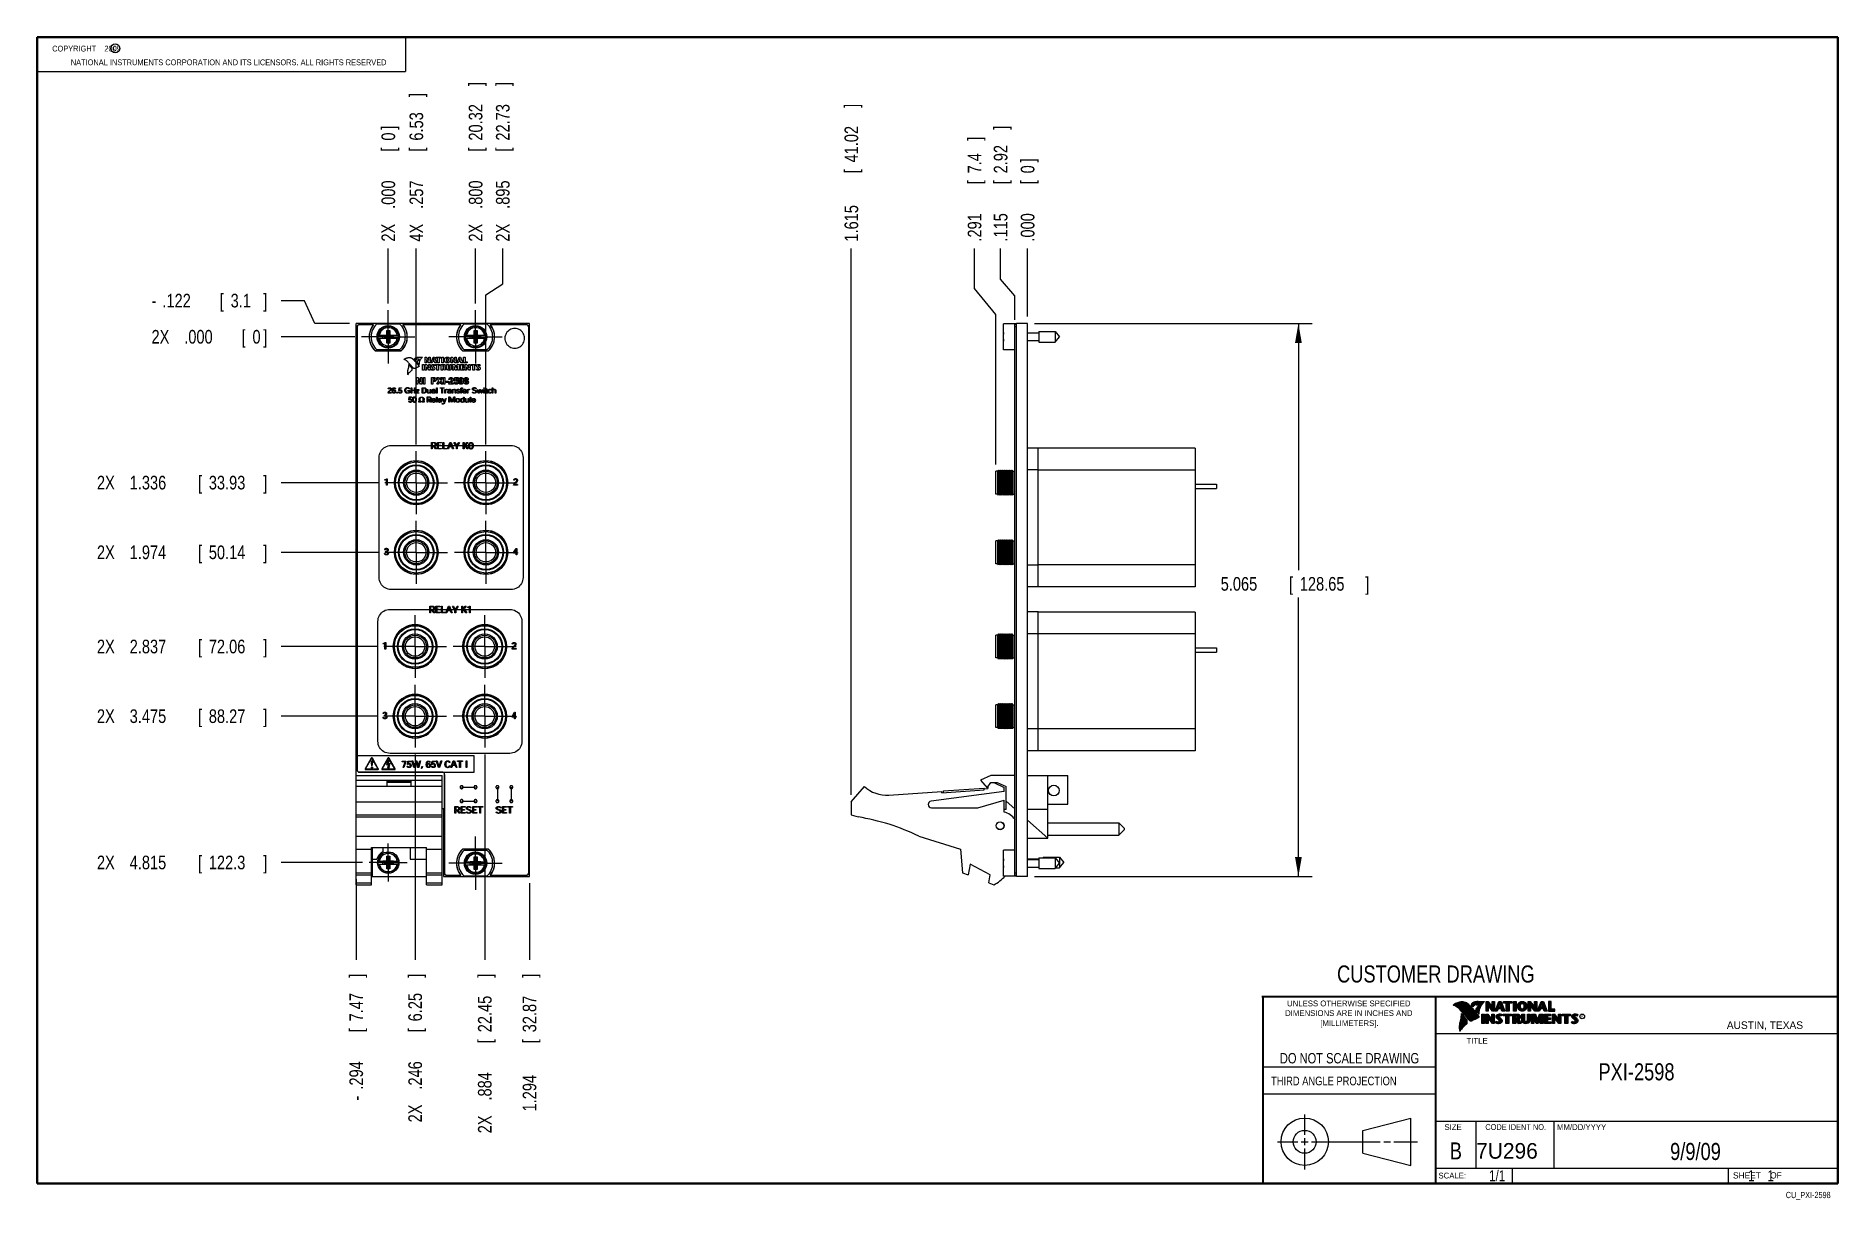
# Model space of a CAD drawing. Header units: inches. Extents: x 0.2 to 16.8, y 0.1 to 10.8.
import ezdxf
from ezdxf.enums import TextEntityAlignment as Align

# ---------------------------------------------------------------- set-up
doc = ezdxf.new("R2010")
doc.units = ezdxf.units.IN
doc.header["$LTSCALE"] = 0.935
doc.header["$MEASUREMENT"] = 0
doc.linetypes.add('CENTER', pattern=[0.6, 0.375, -0.075, 0.075, -0.075])
doc.layers.get('0').update_dxf_attribs({"linetype": 'CONTINUOUS'})
doc.layers.add('DEFAULT_1', color=7, linetype='CENTER')
doc.layers.add('DIMENSIONS', color=7, linetype='CONTINUOUS')
doc.styles.get("Standard").update_dxf_attribs({"font": 'txt', "width": 0.8})
doc.dimstyles.new('DIMSTYLE_1', dxfattribs={"dimtxt": 0.125, "dimasz": 0.18, "dimexe": 0.18, "dimexo": 0.0625, "dimgap": 0.09, "dimtad": 0, "dimtih": 1, "dimtoh": 1, "dimdec": 3, "dimzin": 4, "dimdsep": 46, "dimtxsty": 'STANDARD', "dimblk": '_FILLED', "dimblk1": '_FILLED', "dimblk2": '_FILLED', "dimcen": 0.09, "dimadec": 0, "dimazin": 0, "dimtp": 0.001, "dimtm": 0.001, "dimtfac": 1, "dimtdec": 3, "dimtofl": 0, "dimtmove": 0, "dimatfit": 3, "dimldrblk": '_FILLED', "dimfxl": 1, "dimtolj": 1, "dimtzin": 4, "dimarcsym": 0})
doc.dimstyles.new('DIMSTYLE_2', dxfattribs={"dimtxt": 0.125, "dimasz": 0.18, "dimexe": 0.18, "dimexo": 0.0625, "dimgap": 0.09, "dimtad": 0, "dimtih": 1, "dimtoh": 1, "dimdec": 3, "dimzin": 4, "dimdsep": 46, "dimtxsty": 'STANDARD', "dimblk": '_FILLED', "dimblk1": '_FILLED', "dimblk2": '_FILLED', "dimcen": 0.09, "dimadec": 0, "dimazin": 0, "dimtp": 0.001, "dimtm": 0.001, "dimtfac": 1, "dimtdec": 3, "dimtofl": 0, "dimtmove": 0, "dimatfit": 3, "dimldrblk": '_FILLED', "dimfxl": 1, "dimtolj": 1, "dimtzin": 4, "dimarcsym": 0})

msp = doc.modelspace()

# ---------------------------------------------------------------- texts
at = {"color": 2, "linetype": 'CONTINUOUS', "width": 0.8}
for s, height, p in [('c', 0.053, (0.946, 10.6363)), ('NATIONAL INSTRUMENTS CORPORATION AND ITS LICENSORS. ALL RIGHTS RESERVED', 0.053, (0.5583, 10.5016)), ('THIRD ANGLE PROJECTION', 0.08, (11.5564, 1.1584))]:
    msp.add_text(s, height=height, dxfattribs=at).set_placement(p)
at = {"color": 7, "linetype": 'CONTINUOUS', "width": 0.8}
for s, height, p in [('CUSTOMER DRAWING', 0.15625, (13.0668, 2.1001)), ('DO NOT SCALE DRAWING', 0.095, (12.2754, 1.3592)), ('B', 0.1562, (13.2497, 0.4798))]:
    msp.add_text(s, height=height, dxfattribs=at).set_placement(p, align=Align.CENTER)
at = {"color": 2, "linetype": 'CONTINUOUS'}
for s, p in [('DIMENSIONS ARE IN INCHES AND', (12.2688, 1.7933)), ('UNLESS OTHERWISE SPECIFIED', (12.2688, 1.8819)), ('[MILLIMETERS].', (12.2746, 1.7015))]:
    msp.add_text(s, height=0.053254, dxfattribs=at).set_placement(p, align=Align.CENTER)
for s, height, p in [('R', 0.0217, (14.3971, 1.7782)), ('AUSTIN, TEXAS', 0.069617, (15.7327, 1.6745)), ('TITLE', 0.05325, (13.3474, 1.5397)), ('SIZE', 0.05325, (13.1451, 0.7494)), ('MM/DD/YYYY', 0.05325, (14.1765, 0.7494)), ('SCALE:', 0.05325, (13.0904, 0.3053)), ('SHEET    OF', 0.057262, (15.7892, 0.3052))]:
    msp.add_text(s, height=height, dxfattribs=at).set_placement(p)
at = {"color": 2, "linetype": 'CONTINUOUS', "width": 0.95}
msp.add_text('CODE IDENT NO.', height=0.053254, dxfattribs=at).set_placement((13.7978, 0.7494), align=Align.CENTER)
at = {"color": 7, "linetype": 'CONTINUOUS'}
msp.add_text('7U296', height=0.14316, dxfattribs=at).set_placement((13.4363, 0.4866))
at = {"color": 7, "linetype": 'CONTINUOUS', "width": 0.8}
msp.add_text('1/1', height=0.1, dxfattribs=at).set_placement((13.7025, 0.2805), align=Align.RIGHT)
at = {"color": 2, "linetype": 'CONTINUOUS', "width": 0.8}
msp.add_text('CU_PXI-2598', height=0.057262, dxfattribs=at).set_placement((16.6837, 0.1254), align=Align.RIGHT)
at = {"color": 2, "linetype": 'CONTINUOUS', "insert": (0.3125, 10.6805), "char_height": 0.053, "width": 0.8904, "attachment_point": 1}
msp.add_mtext('    COPYRIGHT    2009', dxfattribs=at)
at = {"color": 7, "linetype": 'CONTINUOUS'}
for s, insert, char_height, width, attachment_point in [('PXI-2598\\P ', (14.9051, 1.3603), 0.15625, 1, 2), ('9/9/09 ', (15.4455, 0.6307), 0.15625, 0.875, 2), ('    1    1', (15.8075, 0.3805), 0.1, 0.8, 1)]:
    msp.add_mtext(s, dxfattribs=dict(at, insert=insert, char_height=char_height, width=width, attachment_point=attachment_point))

# ---------------------------------------------------------------- blocks, each defined once
blk = doc.blocks.new('_FILLED')
at = {"color": 0, "linetype": 'BYBLOCK'}
blk.add_solid([(0, 0), (-1, 0.174), (-1, -0.174)], dxfattribs=at)
blk = doc.blocks.new('*D0')
at = {"layer": 'DIMENSIONS', "color": 2, "linetype": 'CONTINUOUS'}
for p, q in [((9.388, 8.136), (11.932, 8.136)), ((11.807, 8.136), (11.807, 5.877)), ((11.807, 3.071), (11.807, 5.627)), ((9.388, 3.071), (11.932, 3.071))]:
    blk.add_line(p, q, dxfattribs=at)
at = {"layer": 'DIMENSIONS', "color": 2, "linetype": 'CONTINUOUS', "xscale": 0.18, "yscale": 0.18, "zscale": 0.18}
for p, rotation in [((11.807, 8.136), 90), ((11.807, 3.071), 270)]:
    blk.add_blockref('_FILLED', p, dxfattribs=dict(at, rotation=rotation))
at = {"layer": 'DIMENSIONS', "color": 2, "linetype": 'CONTINUOUS', "width": 0.8}
for s, p in [('5.065', (11.095, 5.689)), ('[', (11.72, 5.689)), ('128.65', (11.82, 5.689)), (']', (12.42, 5.689))]:
    blk.add_text(s, height=0.125, dxfattribs=at).set_placement(p)
blk = doc.blocks.new('*D1')
at = {"layer": 'DIMENSIONS', "color": 2, "linetype": 'CONTINUOUS'}
for p, q in [((9.078, 8.541), (9.078, 8.824)), ((9.21, 8.39), (9.078, 8.541)), ((9.21, 8.169), (9.21, 8.39))]:
    blk.add_line(p, q, dxfattribs=at)
at = {"layer": 'DIMENSIONS', "color": 2, "linetype": 'CONTINUOUS', "width": 0.8}
for s, p in [(']', (9.141, 9.911)), ('2.92', (9.141, 9.511)), ('[', (9.141, 9.411)), ('.115', (9.141, 8.886))]:
    blk.add_text(s, height=0.125, rotation=90, dxfattribs=at).set_placement(p)
blk = doc.blocks.new('*D2')
at = {"layer": 'DIMENSIONS', "color": 2, "linetype": 'CONTINUOUS'}
for p, q in [((8.839, 8.458), (8.839, 8.824)), ((9.034, 8.219), (8.839, 8.458)), ((9.034, 6.845), (9.034, 8.219))]:
    blk.add_line(p, q, dxfattribs=at)
at = {"layer": 'DIMENSIONS', "color": 2, "linetype": 'CONTINUOUS', "width": 0.8}
for s, p in [(']', (8.902, 9.811)), ('7.4', (8.902, 9.511)), ('[', (8.902, 9.411)), ('.291', (8.902, 8.886))]:
    blk.add_text(s, height=0.125, rotation=90, dxfattribs=at).set_placement(p)
blk = doc.blocks.new('*D3')
at = {"layer": 'DIMENSIONS', "color": 2, "linetype": 'CONTINUOUS'}
blk.add_line((7.71, 3.819), (7.71, 8.824), dxfattribs=at)
at = {"layer": 'DIMENSIONS', "color": 2, "linetype": 'CONTINUOUS', "width": 0.8}
for s, p in [(']', (7.773, 10.111)), ('41.02', (7.773, 9.611)), ('[', (7.773, 9.511)), ('1.615', (7.773, 8.886))]:
    blk.add_text(s, height=0.125, rotation=90, dxfattribs=at).set_placement(p)
blk = doc.blocks.new('*D4')
at = {"layer": 'DIMENSIONS', "color": 2, "linetype": 'CONTINUOUS'}
blk.add_line((9.325, 8.199), (9.325, 8.824), dxfattribs=at)
at = {"layer": 'DIMENSIONS', "color": 2, "linetype": 'CONTINUOUS', "width": 0.8}
for s, p in [(']', (9.388, 9.611)), ('[', (9.388, 9.411)), ('0', (9.388, 9.511)), ('.000', (9.388, 8.886))]:
    blk.add_text(s, height=0.125, rotation=90, dxfattribs=at).set_placement(p)
blk = doc.blocks.new('*D5')
at = {"layer": 'DIMENSIONS', "color": 2, "linetype": 'CONTINUOUS'}
for p, q in [((2.7, 8.345), (2.486, 8.345)), ((2.794, 8.136), (2.7, 8.345)), ((3.111, 8.136), (2.794, 8.136))]:
    blk.add_line(p, q, dxfattribs=at)
at = {"layer": 'DIMENSIONS', "color": 2, "linetype": 'CONTINUOUS', "width": 0.8}
for s, p in [('-', (1.298, 8.283)), ('.122', (1.398, 8.283)), ('[', (1.923, 8.283)), ('3.1', (2.023, 8.283)), (']', (2.323, 8.283))]:
    blk.add_text(s, height=0.125, dxfattribs=at).set_placement(p)
blk = doc.blocks.new('*D6')
at = {"layer": 'DIMENSIONS', "color": 2, "linetype": 'CONTINUOUS'}
blk.add_line((3.374, 6.678), (2.486, 6.678), dxfattribs=at)
at = {"layer": 'DIMENSIONS', "color": 2, "linetype": 'CONTINUOUS', "width": 0.8}
for s, p in [('2X ', (0.798, 6.616)), ('1.336', (1.098, 6.616)), ('[', (1.723, 6.616)), ('33.93', (1.823, 6.616)), (']', (2.323, 6.616))]:
    blk.add_text(s, height=0.125, dxfattribs=at).set_placement(p)
blk = doc.blocks.new('*D7')
at = {"layer": 'DIMENSIONS', "color": 2, "linetype": 'CONTINUOUS'}
blk.add_line((3.374, 6.04), (2.486, 6.04), dxfattribs=at)
at = {"layer": 'DIMENSIONS', "color": 2, "linetype": 'CONTINUOUS', "width": 0.8}
for s, p in [('2X ', (0.798, 5.978)), ('1.974', (1.098, 5.978)), ('[', (1.723, 5.978)), ('50.14', (1.823, 5.978)), (']', (2.323, 5.978))]:
    blk.add_text(s, height=0.125, dxfattribs=at).set_placement(p)
blk = doc.blocks.new('*D8')
at = {"layer": 'DIMENSIONS', "color": 2, "linetype": 'CONTINUOUS'}
blk.add_line((3.363, 5.177), (2.486, 5.177), dxfattribs=at)
at = {"layer": 'DIMENSIONS', "color": 2, "linetype": 'CONTINUOUS', "width": 0.8}
for s, p in [('2X ', (0.798, 5.115)), ('2.837', (1.098, 5.115)), ('[', (1.723, 5.115)), ('72.06', (1.823, 5.115)), (']', (2.323, 5.115))]:
    blk.add_text(s, height=0.125, dxfattribs=at).set_placement(p)
blk = doc.blocks.new('*D9')
at = {"layer": 'DIMENSIONS', "color": 2, "linetype": 'CONTINUOUS'}
blk.add_line((3.363, 4.539), (2.486, 4.539), dxfattribs=at)
at = {"layer": 'DIMENSIONS', "color": 2, "linetype": 'CONTINUOUS', "width": 0.8}
for s, p in [('2X ', (0.798, 4.477)), ('3.475', (1.098, 4.477)), ('[', (1.723, 4.477)), ('88.27', (1.823, 4.477)), (']', (2.323, 4.477))]:
    blk.add_text(s, height=0.125, dxfattribs=at).set_placement(p)
blk = doc.blocks.new('*D10')
at = {"layer": 'DIMENSIONS', "color": 2, "linetype": 'CONTINUOUS'}
blk.add_line((3.231, 3.199), (2.486, 3.199), dxfattribs=at)
at = {"layer": 'DIMENSIONS', "color": 2, "linetype": 'CONTINUOUS', "width": 0.8}
for s, p in [('2X ', (0.798, 3.137)), ('4.815', (1.098, 3.137)), ('[', (1.723, 3.137)), ('122.3', (1.823, 3.137)), (']', (2.323, 3.137))]:
    blk.add_text(s, height=0.125, dxfattribs=at).set_placement(p)
blk = doc.blocks.new('*D11')
at = {"layer": 'DIMENSIONS', "color": 2, "linetype": 'CONTINUOUS'}
blk.add_line((3.161, 8.014), (2.486, 8.014), dxfattribs=at)
at = {"layer": 'DIMENSIONS', "color": 2, "linetype": 'CONTINUOUS', "width": 0.8}
for s, p in [('2X ', (1.298, 7.952)), ('.000', (1.598, 7.952)), ('[', (2.123, 7.952)), ('0', (2.223, 7.952)), (']', (2.323, 7.952))]:
    blk.add_text(s, height=0.125, dxfattribs=at).set_placement(p)
blk = doc.blocks.new('*D12')
at = {"layer": 'DIMENSIONS', "color": 2, "linetype": 'CONTINUOUS'}
blk.add_line((4.267, 8.32), (4.267, 8.824), dxfattribs=at)
at = {"layer": 'DIMENSIONS', "color": 2, "linetype": 'CONTINUOUS', "width": 0.8}
for s, p in [(']', (4.33, 10.311)), ('20.32', (4.33, 9.811)), ('[', (4.33, 9.711)), ('.800', (4.33, 9.186)), ('2X ', (4.33, 8.886))]:
    blk.add_text(s, height=0.125, rotation=90, dxfattribs=at).set_placement(p)
blk = doc.blocks.new('*D13')
at = {"layer": 'DIMENSIONS', "color": 2, "linetype": 'CONTINUOUS'}
for p, q in [((4.517, 8.498), (4.517, 8.824)), ((4.362, 8.398), (4.517, 8.498)), ((4.362, 7.028), (4.362, 8.398))]:
    blk.add_line(p, q, dxfattribs=at)
at = {"layer": 'DIMENSIONS', "color": 2, "linetype": 'CONTINUOUS', "width": 0.8}
for s, p in [(']', (4.579, 10.311)), ('22.73', (4.579, 9.811)), ('[', (4.579, 9.711)), ('.895', (4.579, 9.186)), ('2X ', (4.579, 8.886))]:
    blk.add_text(s, height=0.125, rotation=90, dxfattribs=at).set_placement(p)
blk = doc.blocks.new('*D14')
at = {"layer": 'DIMENSIONS', "color": 2, "linetype": 'CONTINUOUS'}
blk.add_line((3.724, 7.028), (3.724, 8.824), dxfattribs=at)
at = {"layer": 'DIMENSIONS', "color": 2, "linetype": 'CONTINUOUS', "width": 0.8}
for s, p in [(']', (3.787, 10.211)), ('6.53', (3.787, 9.811)), ('[', (3.787, 9.711)), ('.257', (3.787, 9.186)), ('4X ', (3.787, 8.886))]:
    blk.add_text(s, height=0.125, rotation=90, dxfattribs=at).set_placement(p)
blk = doc.blocks.new('*D15')
at = {"layer": 'DIMENSIONS', "color": 2, "linetype": 'CONTINUOUS'}
blk.add_line((3.173, 3.047), (3.173, 2.307), dxfattribs=at)
at = {"layer": 'DIMENSIONS', "color": 2, "linetype": 'CONTINUOUS', "width": 0.8}
for s, p in [(']', (3.236, 2.144)), ('7.47', (3.236, 1.744)), ('[', (3.236, 1.644)), ('.294', (3.236, 1.119)), ('-', (3.236, 1.019))]:
    blk.add_text(s, height=0.125, rotation=90, dxfattribs=at).set_placement(p)
blk = doc.blocks.new('*D16')
at = {"layer": 'DIMENSIONS', "color": 2, "linetype": 'CONTINUOUS'}
blk.add_line((4.761, 3.009), (4.761, 2.307), dxfattribs=at)
at = {"layer": 'DIMENSIONS', "color": 2, "linetype": 'CONTINUOUS', "width": 0.8}
for s, p in [(']', (4.824, 2.144)), ('32.87', (4.824, 1.644)), ('[', (4.824, 1.544)), ('1.294', (4.824, 0.919))]:
    blk.add_text(s, height=0.125, rotation=90, dxfattribs=at).set_placement(p)
blk = doc.blocks.new('*D17')
at = {"layer": 'DIMENSIONS', "color": 2, "linetype": 'CONTINUOUS'}
blk.add_line((3.467, 8.32), (3.467, 8.824), dxfattribs=at)
at = {"layer": 'DIMENSIONS', "color": 2, "linetype": 'CONTINUOUS', "width": 0.8}
for s, p in [(']', (3.53, 9.911)), ('[', (3.53, 9.711)), ('0', (3.53, 9.811)), ('.000', (3.53, 9.186)), ('2X ', (3.53, 8.886))]:
    blk.add_text(s, height=0.125, rotation=90, dxfattribs=at).set_placement(p)
blk = doc.blocks.new('*D18')
at = {"layer": 'DIMENSIONS', "color": 2, "linetype": 'CONTINUOUS'}
blk.add_line((3.713, 4.189), (3.713, 2.307), dxfattribs=at)
at = {"layer": 'DIMENSIONS', "color": 2, "linetype": 'CONTINUOUS', "width": 0.8}
for s, p in [(']', (3.776, 2.144)), ('6.25', (3.776, 1.744)), ('[', (3.776, 1.644)), ('.246', (3.776, 1.119)), ('2X ', (3.776, 0.819))]:
    blk.add_text(s, height=0.125, rotation=90, dxfattribs=at).set_placement(p)
blk = doc.blocks.new('*D19')
at = {"layer": 'DIMENSIONS', "color": 2, "linetype": 'CONTINUOUS'}
blk.add_line((4.351, 4.189), (4.351, 2.307), dxfattribs=at)
at = {"layer": 'DIMENSIONS', "color": 2, "linetype": 'CONTINUOUS', "width": 0.8}
for s, p in [(']', (4.414, 2.144)), ('22.45', (4.414, 1.644)), ('[', (4.414, 1.544)), ('.884', (4.414, 1.019)), ('2X ', (4.414, 0.719))]:
    blk.add_text(s, height=0.125, rotation=90, dxfattribs=at).set_placement(p)

# ---------------------------------------------------------------- dimensions: what is measured, and where the dimension line sits
at = {"layer": 'DIMENSIONS', "color": 2, "linetype": 'CONTINUOUS'}
for feature_location, offset, dtype, origin, text, picture, middle in [((4.267, 8.3201), (0, 0.5035), 1, (3.467, 8.2576), '2X <>', '*D12', (4.267, 9.6486)), ((4.3620078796, 7.0281142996), (0.1548265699, 1.7955), 0, (3.4670078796, 8.2576142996), '2X <>', '*D13', (4.5168344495, 9.6486142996)), ((3.724, 7.0281), (0, 1.7955), 1, (3.467, 8.2576), '4X <>', '*D14', (3.724, 9.5986)), ((3.4670078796, 8.3201142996), (0, 0.5035), 1, (3.4670078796, 8.2576142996), '2X <>', '*D17', (3.4670078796, 9.4486142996)), ((3.1105, 8.1361), (-0.625, 0.2089), 0, (3.2235, 8.0141), '-<>', '*D5', (1.8605, 8.345)), ((3.374, 6.6781), (-0.8885, 0), 0, (3.2235, 8.0141), '2X <>', '*D6', (1.6105, 6.6781)), ((3.374, 6.0401), (-0.8885, 0), 0, (3.2235, 8.0141), '2X <>', '*D7', (1.6105, 6.0401)), ((3.363, 5.1771), (-0.8775, 0), 0, (3.2235, 8.0141), '2X <>', '*D8', (1.6105, 5.1771)), ((3.363, 4.5391), (-0.8775, 0), 0, (3.2235, 8.0141), '2X <>', '*D9', (1.6105, 4.5391)), ((3.2305, 3.1991), (-0.745, 0), 0, (3.2235, 8.0141), '2X <>', '*D10', (1.6105, 3.1991)), ((3.1610078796, 8.0141142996), (-0.6755, 0), 0, (3.2235078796, 8.0141142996), '2X <>', '*D11', (1.8605078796, 8.0141142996)), ((3.173, 3.0465), (0, -0.7399), 1, (3.467, 8.0141), '-<>', '*D15', (3.173, 1.6316)), ((3.713, 4.1891), (0, -1.8825), 1, (3.467, 8.0141), '2X <>', '*D18', (3.713, 1.5316)), ((4.351, 4.1891), (0, -1.8825), 1, (3.467, 8.0141), '2X <>', '*D19', (4.351, 1.4816))]:
    dim = msp.add_ordinate_dim(feature_location=feature_location, offset=offset, dtype=dtype, origin=origin, text=text, dimstyle='DIMSTYLE_2', dxfattribs=at)
    dim.commit()
    dim.dimension.update_dxf_attribs({"geometry": picture, "text_midpoint": middle})
for feature_location, offset, dtype, origin, picture, middle in [((7.7101, 3.8186), (0, 5.005), 1, (9.3251, 8.1361), '*D3', (7.7101, 9.5486)), ((9.2100523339, 8.1686142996), (-0.1320444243, 0.655), 0, (9.3250523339, 8.1361142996), '*D1', (9.0780079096, 9.4486142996)), ((9.0337, 6.8449), (-0.1947, 1.9787), 0, (9.3251, 8.1361), '*D2', (8.839, 9.3986)), ((9.3250523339, 8.1986142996), (0, 0.625), 1, (9.3250523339, 8.1361142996), '*D4', (9.3250523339, 9.2986142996)), ((4.761, 3.0086), (0, -0.702), 1, (3.467, 8.0141), '*D16', (4.761, 1.5816))]:
    dim = msp.add_ordinate_dim(feature_location=feature_location, offset=offset, dtype=dtype, origin=origin, dimstyle='DIMSTYLE_2', dxfattribs=at)
    dim.commit()
    dim.dimension.update_dxf_attribs({"geometry": picture, "text_midpoint": middle})
dim = msp.add_linear_dim(base=(11.8073, 8.1361), p1=(9.3876, 3.0711), p2=(9.3876, 8.1361), angle=90, dimstyle='DIMSTYLE_1', dxfattribs=at)
dim.commit()
dim.dimension.update_dxf_attribs({"geometry": '*D0', "text_midpoint": (11.8073, 5.752), "dimtype": 160})

# ---------------------------------------------------------------- linework, layer by layer
at = {"color": 2, "linetype": 'CONTINUOUS'}
for p, q in [((0.25, 10.7586), (3.625, 10.7586)), ((0.25, 10.7586), (0.25, 10.4456)), ((3.625, 10.7586), (3.625, 10.4456)), ((0.25, 10.4456), (3.625, 10.4456)), ((13.0652, 1.9695), (16.745, 1.9695)), ((13.0652, 1.9695), (13.0652, 0.2605)), ((13.2311, 1.8934), (13.2311, 1.8949)), ((13.2347, 1.8921), (13.2347, 1.8972)), ((13.2382, 1.8907), (13.2382, 1.8994)), ((13.2418, 1.8892), (13.2418, 1.9015)), ((13.2453, 1.8876), (13.2453, 1.9035)), ((13.2489, 1.8858), (13.2489, 1.9054)), ((13.2524, 1.8839), (13.2524, 1.9069)), ((13.256, 1.8818), (13.256, 1.9084)), ((13.2596, 1.8796), (13.2596, 1.9098)), ((13.2631, 1.8772), (13.2631, 1.9111)), ((13.2667, 1.8747), (13.2667, 1.9124)), ((13.2702, 1.872), (13.2702, 1.9135)), ((13.2738, 1.869), (13.2738, 1.9146)), ((13.2773, 1.8658), (13.2773, 1.9155)), ((13.2809, 1.8624), (13.2809, 1.9164)), ((13.2844, 1.8587), (13.2844, 1.9173)), ((13.288, 1.8549), (13.288, 1.9181)), ((13.2915, 1.851), (13.2915, 1.9188)), ((13.2951, 1.8471), (13.2951, 1.9194)), ((13.2987, 1.8431), (13.2987, 1.9198)), ((13.3022, 1.8391), (13.3022, 1.92)), ((13.3058, 1.8351), (13.3058, 1.9201)), ((13.3093, 1.8311), (13.3093, 1.9201)), ((13.3129, 1.827), (13.3129, 1.9199)), ((13.3164, 1.8229), (13.3164, 1.9196)), ((13.32, 1.8188), (13.32, 1.9192)), ((13.3235, 1.8146), (13.3235, 1.9186)), ((13.3271, 1.8104), (13.3271, 1.9179)), ((13.3306, 1.8062), (13.3306, 1.9172)), ((13.3342, 1.802), (13.3342, 1.9163)), ((13.3378, 1.7978), (13.3378, 1.9151)), ((13.3413, 1.7937), (13.3413, 1.9138)), ((13.3449, 1.7897), (13.3449, 1.9122)), ((13.3484, 1.7856), (13.3484, 1.9103)), ((13.352, 1.7817), (13.352, 1.9081)), ((13.3555, 1.7778), (13.3555, 1.9055)), ((13.3591, 1.7739), (13.3591, 1.9026)), ((13.3626, 1.7701), (13.3626, 1.8991)), ((13.3662, 1.7663), (13.3662, 1.8952)), ((13.3697, 1.7625), (13.3697, 1.8915)), ((13.3733, 1.7588), (13.3733, 1.8878)), ((13.3769, 1.7556), (13.3769, 1.8841)), ((13.3804, 1.7529), (13.3804, 1.8803)), ((13.384, 1.7512), (13.384, 1.8766)), ((13.3875, 1.7509), (13.3875, 1.8728)), ((13.4022, 1.878), (13.3901, 1.8922)), ((13.3911, 1.7518), (13.3911, 1.8691)), ((13.4029, 1.881), (13.3927, 1.893)), ((13.3946, 1.8908), (13.3946, 1.8999)), ((13.3946, 1.7533), (13.3946, 1.8653)), ((13.3982, 1.8866), (13.3982, 1.9062)), ((13.3982, 1.7548), (13.3982, 1.8615)), ((13.4017, 1.8824), (13.4017, 1.9101)), ((13.4017, 1.7563), (13.4017, 1.8574)), ((13.4053, 1.8823), (13.4053, 1.9129)), ((13.4053, 1.7578), (13.4053, 1.8531)), ((13.4088, 1.8844), (13.4088, 1.915)), ((13.4088, 1.7593), (13.4088, 1.8488)), ((13.4124, 1.887), (13.4124, 1.9167)), ((13.4124, 1.7609), (13.4124, 1.8445)), ((13.4159, 1.89), (13.4159, 1.9182)), ((13.4159, 1.7625), (13.4159, 1.8402)), ((13.4195, 1.8937), (13.4195, 1.9193)), ((13.4195, 1.7641), (13.4195, 1.8359)), ((13.4231, 1.8964), (13.4231, 1.9203)), ((13.4231, 1.7657), (13.4231, 1.8316)), ((13.4266, 1.8982), (13.4266, 1.9209)), ((13.4266, 1.7674), (13.4266, 1.8273)), ((13.4302, 1.8995), (13.4302, 1.9214)), ((13.4302, 1.7691), (13.4302, 1.823)), ((13.4414, 1.8328), (13.4319, 1.8437)), ((13.4337, 1.8997), (13.4337, 1.922)), ((13.4337, 1.7708), (13.4337, 1.8187)), ((13.4433, 1.8344), (13.4349, 1.844)), ((13.4373, 1.8991), (13.4373, 1.9224)), ((13.4373, 1.8413), (13.4373, 1.8491)), ((13.4408, 1.898), (13.4408, 1.9228)), ((13.4408, 1.8372), (13.4408, 1.8572)), ((13.4444, 1.8972), (13.4444, 1.9231)), ((13.4444, 1.8331), (13.4444, 1.8665)), ((13.4479, 1.8969), (13.4479, 1.9234)), ((13.4479, 1.8288), (13.4479, 1.873)), ((13.4515, 1.8966), (13.4515, 1.9236)), ((13.4515, 1.8247), (13.4515, 1.8764)), ((13.4529, 1.9261), (13.5132, 1.9271)), ((13.453, 1.9236), (13.5067, 1.9245)), ((13.455, 1.8965), (13.455, 1.9237)), ((13.455, 1.8207), (13.455, 1.878)), ((13.4586, 1.8964), (13.4586, 1.9237)), ((13.4586, 1.8303), (13.4586, 1.879)), ((13.4622, 1.8957), (13.4622, 1.9238)), ((13.4622, 1.8535), (13.4622, 1.8795)), ((13.4657, 1.8935), (13.4657, 1.9238)), ((13.4657, 1.8636), (13.4657, 1.8798)), ((13.4693, 1.872), (13.4693, 1.9239)), ((13.4728, 1.8794), (13.4728, 1.9239)), ((13.4764, 1.8859), (13.4764, 1.924)), ((13.4799, 1.8919), (13.4799, 1.924)), ((13.4835, 1.8973), (13.4835, 1.9241)), ((13.487, 1.9023), (13.487, 1.9242)), ((13.4906, 1.9069), (13.4906, 1.9242)), ((13.4941, 1.9112), (13.4941, 1.9243)), ((13.4977, 1.9153), (13.4977, 1.9243)), ((13.5013, 1.9191), (13.5013, 1.9244)), ((13.5261, 1.9263), (13.5451, 1.9263)), ((13.5261, 1.839), (13.5261, 1.9263)), ((13.5466, 1.839), (13.5261, 1.839)), ((13.5286, 1.9237), (13.5439, 1.9237)), ((13.5286, 1.8415), (13.5286, 1.9237)), ((13.5441, 1.8415), (13.5286, 1.8415)), ((13.5332, 1.8415), (13.5332, 1.9237)), ((13.5367, 1.8415), (13.5367, 1.9237)), ((13.5402, 1.8415), (13.5402, 1.9237)), ((13.5441, 1.8976), (13.5437, 1.9237)), ((13.5439, 1.9237), (13.5854, 1.869)), ((13.5873, 1.8415), (13.5441, 1.8976)), ((13.5441, 1.8976), (13.5441, 1.8415)), ((13.5451, 1.9263), (13.5829, 1.8765)), ((13.586, 1.839), (13.5466, 1.8902)), ((13.5466, 1.8902), (13.5466, 1.839)), ((13.5471, 1.8936), (13.5471, 1.9194)), ((13.5506, 1.8891), (13.5506, 1.9149)), ((13.5541, 1.8846), (13.5541, 1.9103)), ((13.5576, 1.8801), (13.5576, 1.9057)), ((13.561, 1.8756), (13.561, 1.9011)), ((13.5645, 1.8711), (13.5645, 1.8965)), ((13.568, 1.8665), (13.568, 1.8919)), ((13.5715, 1.862), (13.5715, 1.8874)), ((13.575, 1.8575), (13.575, 1.8828)), ((13.5784, 1.853), (13.5784, 1.8782)), ((13.5819, 1.8485), (13.5819, 1.8736)), ((13.5829, 1.9263), (13.6036, 1.9263)), ((13.5829, 1.8765), (13.5829, 1.9263)), ((13.5854, 1.9237), (13.6011, 1.9237)), ((13.5854, 1.869), (13.5854, 1.9237)), ((13.5854, 1.844), (13.5854, 1.869)), ((13.6036, 1.839), (13.586, 1.839)), ((13.6011, 1.8415), (13.5873, 1.8415)), ((13.5889, 1.8415), (13.5889, 1.9237)), ((13.5923, 1.8415), (13.5923, 1.9237)), ((13.5958, 1.8415), (13.5958, 1.9237)), ((13.5993, 1.8415), (13.5993, 1.9237)), ((13.6011, 1.9237), (13.6011, 1.8415)), ((13.6036, 1.9263), (13.6036, 1.839)), ((13.6088, 1.839), (13.6444, 1.9262)), ((13.6294, 1.839), (13.6088, 1.839)), ((13.6125, 1.8415), (13.6461, 1.9237)), ((13.6277, 1.8415), (13.6125, 1.8415)), ((13.6167, 1.8415), (13.6167, 1.8516)), ((13.6201, 1.8415), (13.6201, 1.8601)), ((13.6236, 1.8415), (13.6236, 1.8686)), ((13.6271, 1.8415), (13.6271, 1.8771)), ((13.6361, 1.8623), (13.6277, 1.8415)), ((13.6378, 1.8598), (13.6294, 1.839)), ((13.6306, 1.8486), (13.6306, 1.8857)), ((13.634, 1.8573), (13.634, 1.8942)), ((13.6665, 1.8623), (13.6361, 1.8623)), ((13.6375, 1.8623), (13.6375, 1.9027)), ((13.6647, 1.8598), (13.6378, 1.8598)), ((13.6388, 1.8711), (13.65, 1.9073)), ((13.6639, 1.8711), (13.6388, 1.8711)), ((13.641, 1.8781), (13.641, 1.9112)), ((13.641, 1.8623), (13.641, 1.8711)), ((13.6423, 1.8736), (13.6519, 1.9048)), ((13.6606, 1.8736), (13.6423, 1.8736)), ((13.6444, 1.9262), (13.6664, 1.9262)), ((13.6445, 1.8893), (13.6445, 1.9197)), ((13.6445, 1.8623), (13.6445, 1.8711)), ((13.6461, 1.9237), (13.6647, 1.9237)), ((13.6479, 1.9006), (13.6479, 1.9237)), ((13.6479, 1.8623), (13.6479, 1.8711)), ((13.65, 1.9073), (13.6541, 1.9073)), ((13.6514, 1.9073), (13.6514, 1.9237)), ((13.6514, 1.8623), (13.6514, 1.8711)), ((13.6519, 1.9048), (13.6521, 1.9048)), ((13.6521, 1.9048), (13.6606, 1.8736)), ((13.6541, 1.9073), (13.6639, 1.8711)), ((13.6549, 1.9043), (13.6549, 1.9237)), ((13.6549, 1.8623), (13.6549, 1.8711)), ((13.6584, 1.8915), (13.6584, 1.9237)), ((13.6584, 1.8623), (13.6584, 1.8711)), ((13.6618, 1.8787), (13.6618, 1.9237)), ((13.6618, 1.8623), (13.6618, 1.8711)), ((13.6647, 1.9237), (13.6959, 1.8415)), ((13.6717, 1.839), (13.6647, 1.8598)), ((13.6653, 1.8623), (13.6653, 1.922)), ((13.6664, 1.9262), (13.6995, 1.839)), ((13.6735, 1.8415), (13.6665, 1.8623)), ((13.6688, 1.8555), (13.6688, 1.9128)), ((13.6995, 1.839), (13.6717, 1.839)), ((13.6723, 1.8452), (13.6723, 1.9037)), ((13.6959, 1.8415), (13.6735, 1.8415)), ((13.6757, 1.8415), (13.6757, 1.8945)), ((13.6792, 1.8415), (13.6792, 1.8854)), ((13.6827, 1.8415), (13.6827, 1.8762)), ((13.6862, 1.8415), (13.6862, 1.8671)), ((13.6866, 1.9262), (13.7634, 1.9262)), ((13.6866, 1.9099), (13.6866, 1.9262)), ((13.7118, 1.9099), (13.6866, 1.9099)), ((13.6891, 1.9237), (13.7609, 1.9237)), ((13.6891, 1.9125), (13.6891, 1.9237)), ((13.7143, 1.9125), (13.6891, 1.9125)), ((13.6896, 1.8415), (13.6896, 1.8579)), ((13.6931, 1.9125), (13.6931, 1.9237)), ((13.6931, 1.8415), (13.6931, 1.8488)), ((13.6966, 1.9125), (13.6966, 1.9237)), ((13.7001, 1.9125), (13.7001, 1.9237)), ((13.7035, 1.9125), (13.7035, 1.9237)), ((13.707, 1.9125), (13.707, 1.9237)), ((13.7105, 1.9125), (13.7105, 1.9237)), ((13.7118, 1.839), (13.7118, 1.9099)), ((13.7382, 1.839), (13.7118, 1.839)), ((13.7143, 1.9125), (13.714, 1.9237)), ((13.7143, 1.8415), (13.7143, 1.9125)), ((13.7357, 1.8415), (13.7143, 1.8415)), ((13.7174, 1.8415), (13.7174, 1.9237)), ((13.7209, 1.8415), (13.7209, 1.9237)), ((13.7244, 1.8415), (13.7244, 1.9237)), ((13.7279, 1.8415), (13.7279, 1.9237)), ((13.7313, 1.8415), (13.7313, 1.9237)), ((13.7357, 1.9125), (13.7348, 1.9237)), ((13.7609, 1.9125), (13.7357, 1.9125)), ((13.7357, 1.9125), (13.7357, 1.8415)), ((13.7634, 1.9099), (13.7382, 1.9099)), ((13.7382, 1.9099), (13.7382, 1.839)), ((13.7383, 1.9125), (13.7383, 1.9237)), ((13.7418, 1.9125), (13.7418, 1.9237)), ((13.7452, 1.9125), (13.7452, 1.9237)), ((13.7487, 1.9125), (13.7487, 1.9237)), ((13.7522, 1.9125), (13.7522, 1.9237)), ((13.7557, 1.9125), (13.7557, 1.9237)), ((13.7591, 1.9125), (13.7591, 1.9237)), ((13.7609, 1.9237), (13.7609, 1.9125)), ((13.7634, 1.9262), (13.7634, 1.9099)), ((13.7768, 1.9262), (13.8031, 1.9262)), ((13.7768, 1.839), (13.7768, 1.9262)), ((13.8031, 1.839), (13.7768, 1.839)), ((13.7794, 1.9237), (13.8006, 1.9237)), ((13.7794, 1.8415), (13.7794, 1.9237)), ((13.8006, 1.8415), (13.7794, 1.8415)), ((13.7835, 1.8415), (13.7835, 1.9237)), ((13.787, 1.8415), (13.787, 1.9237)), ((13.7904, 1.8415), (13.7904, 1.9237)), ((13.7939, 1.8415), (13.7939, 1.9237)), ((13.7974, 1.8415), (13.7974, 1.9237)), ((13.8006, 1.9237), (13.8006, 1.8415)), ((13.8031, 1.9262), (13.8031, 1.839)), ((13.8154, 1.8853), (13.8155, 1.8871)), ((13.8154, 1.8834), (13.8154, 1.8853)), ((13.8154, 1.8816), (13.8154, 1.8834)), ((13.8155, 1.8797), (13.8154, 1.8816)), ((13.8155, 1.8871), (13.8157, 1.8889)), ((13.8157, 1.8779), (13.8155, 1.8797)), ((13.8157, 1.8889), (13.8159, 1.8907)), ((13.8159, 1.876), (13.8157, 1.8779)), ((13.8159, 1.8907), (13.8161, 1.8924)), ((13.8162, 1.8742), (13.8159, 1.876)), ((13.8161, 1.8924), (13.8165, 1.8941)), ((13.8166, 1.8724), (13.8162, 1.8742)), ((13.8165, 1.8941), (13.8169, 1.8958)), ((13.817, 1.8706), (13.8166, 1.8724)), ((13.8169, 1.8958), (13.8174, 1.8975)), ((13.8174, 1.8689), (13.817, 1.8706)), ((13.8174, 1.8975), (13.8179, 1.8991)), ((13.8179, 1.8672), (13.8174, 1.8689)), ((13.8179, 1.8991), (13.8185, 1.9006)), ((13.8179, 1.8852), (13.818, 1.8869)), ((13.8179, 1.8834), (13.8179, 1.8852)), ((13.818, 1.8817), (13.8179, 1.8834)), ((13.8185, 1.8655), (13.8179, 1.8672)), ((13.818, 1.8869), (13.8182, 1.8886)), ((13.8181, 1.8799), (13.818, 1.8817)), ((13.8182, 1.8781), (13.8181, 1.8799)), ((13.8182, 1.8886), (13.8184, 1.8903)), ((13.8184, 1.8764), (13.8182, 1.8781)), ((13.8184, 1.8903), (13.8186, 1.892)), ((13.8187, 1.8746), (13.8184, 1.8764)), ((13.8185, 1.9006), (13.8191, 1.9021)), ((13.8191, 1.8639), (13.8185, 1.8655)), ((13.8186, 1.892), (13.819, 1.8936)), ((13.8191, 1.8729), (13.8187, 1.8746)), ((13.819, 1.8936), (13.8193, 1.8952)), ((13.8191, 1.9021), (13.8198, 1.9036)), ((13.8194, 1.8712), (13.8191, 1.8729)), ((13.8198, 1.8623), (13.8191, 1.8639)), ((13.8193, 1.8952), (13.8198, 1.8967)), ((13.8199, 1.8696), (13.8194, 1.8712)), ((13.8198, 1.9036), (13.8206, 1.9051)), ((13.8198, 1.8967), (13.8203, 1.8982)), ((13.8205, 1.8607), (13.8198, 1.8623)), ((13.8204, 1.8679), (13.8199, 1.8696)), ((13.8203, 1.8982), (13.8208, 1.8997)), ((13.8209, 1.8664), (13.8204, 1.8679)), ((13.8213, 1.8592), (13.8205, 1.8607)), ((13.8206, 1.9051), (13.8214, 1.9065)), ((13.8208, 1.8997), (13.8214, 1.9011)), ((13.8209, 1.8664), (13.8208, 1.8997)), ((13.8215, 1.8648), (13.8209, 1.8664)), ((13.8221, 1.8578), (13.8213, 1.8592)), ((13.8214, 1.9065), (13.8223, 1.9079)), ((13.8214, 1.9011), (13.8221, 1.9025)), ((13.8221, 1.8633), (13.8215, 1.8648)), ((13.8221, 1.9025), (13.8228, 1.9038)), ((13.8228, 1.8619), (13.8221, 1.8633)), ((13.823, 1.8563), (13.8221, 1.8578)), ((13.8223, 1.9079), (13.8232, 1.9092)), ((13.8228, 1.9038), (13.8236, 1.9052)), ((13.8235, 1.8604), (13.8228, 1.8619)), ((13.8239, 1.855), (13.823, 1.8563)), ((13.8232, 1.9092), (13.8243, 1.9106)), ((13.8243, 1.8591), (13.8235, 1.8604)), ((13.8236, 1.9052), (13.8244, 1.9065)), ((13.8249, 1.8536), (13.8239, 1.855)), ((13.8243, 1.9106), (13.8253, 1.9119)), ((13.8243, 1.8591), (13.8244, 1.9065)), ((13.8251, 1.8577), (13.8243, 1.8591)), ((13.8244, 1.9065), (13.8253, 1.9077)), ((13.826, 1.8523), (13.8249, 1.8536)), ((13.826, 1.8564), (13.8251, 1.8577)), ((13.8253, 1.9119), (13.8265, 1.9132)), ((13.8253, 1.9077), (13.8262, 1.909)), ((13.8269, 1.8552), (13.826, 1.8564)), ((13.8271, 1.8511), (13.826, 1.8523)), ((13.8262, 1.909), (13.8273, 1.9102)), ((13.8265, 1.9132), (13.8276, 1.9144)), ((13.8279, 1.854), (13.8269, 1.8552)), ((13.8282, 1.8499), (13.8271, 1.8511)), ((13.8273, 1.9102), (13.8283, 1.9114)), ((13.8276, 1.9144), (13.8288, 1.9156)), ((13.8279, 1.854), (13.8283, 1.9114)), ((13.8289, 1.8528), (13.8279, 1.854)), ((13.8294, 1.8487), (13.8282, 1.8499)), ((13.8283, 1.9114), (13.8294, 1.9126)), ((13.8288, 1.9156), (13.8301, 1.9167)), ((13.83, 1.8517), (13.8289, 1.8528)), ((13.8294, 1.9126), (13.8306, 1.9137)), ((13.8306, 1.8476), (13.8294, 1.8487)), ((13.8311, 1.8506), (13.83, 1.8517)), ((13.8301, 1.9167), (13.8314, 1.9178)), ((13.8306, 1.9137), (13.8318, 1.9148)), ((13.8319, 1.8466), (13.8306, 1.8476)), ((13.8311, 1.8506), (13.8318, 1.9148)), ((13.8323, 1.8496), (13.8311, 1.8506)), ((13.8314, 1.9178), (13.8327, 1.9188)), ((13.8318, 1.9148), (13.833, 1.9158)), ((13.8332, 1.8456), (13.8319, 1.8466)), ((13.8335, 1.8486), (13.8323, 1.8496)), ((13.8327, 1.9188), (13.834, 1.9198)), ((13.833, 1.9158), (13.8342, 1.9168)), ((13.8346, 1.8447), (13.8332, 1.8456)), ((13.8347, 1.8477), (13.8335, 1.8486)), ((13.834, 1.9198), (13.8354, 1.9207)), ((13.8342, 1.9168), (13.8355, 1.9177)), ((13.836, 1.8438), (13.8346, 1.8447)), ((13.8347, 1.8477), (13.8355, 1.9177)), ((13.836, 1.8468), (13.8347, 1.8477)), ((13.8354, 1.9207), (13.8368, 1.9215)), ((13.8355, 1.9177), (13.8368, 1.9185)), ((13.8373, 1.846), (13.836, 1.8468)), ((13.8374, 1.843), (13.836, 1.8438)), ((13.8368, 1.9215), (13.8382, 1.9223)), ((13.8368, 1.9185), (13.8381, 1.9193)), ((13.8386, 1.8452), (13.8373, 1.846)), ((13.839, 1.8423), (13.8374, 1.843)), ((13.8381, 1.9193), (13.8394, 1.92)), ((13.8386, 1.8452), (13.8381, 1.9193)), ((13.8382, 1.9223), (13.8397, 1.923)), ((13.84, 1.8445), (13.8386, 1.8452)), ((13.8405, 1.8416), (13.839, 1.8423)), ((13.8394, 1.92), (13.8408, 1.9207)), ((13.8397, 1.923), (13.8412, 1.9237)), ((13.8397, 1.8857), (13.8398, 1.8868)), ((13.8397, 1.8845), (13.8397, 1.8857)), ((13.8397, 1.8833), (13.8397, 1.8845)), ((13.8397, 1.8821), (13.8397, 1.8833)), ((13.8397, 1.8809), (13.8397, 1.8821)), ((13.8398, 1.8796), (13.8397, 1.8809)), ((13.8398, 1.8868), (13.8399, 1.888)), ((13.8399, 1.8784), (13.8398, 1.8796)), ((13.8399, 1.888), (13.84, 1.8891)), ((13.84, 1.8773), (13.8399, 1.8784)), ((13.84, 1.8891), (13.8401, 1.8902)), ((13.8401, 1.8761), (13.84, 1.8773)), ((13.8415, 1.8439), (13.84, 1.8445)), ((13.8401, 1.8902), (13.8402, 1.8913)), ((13.8402, 1.8749), (13.8401, 1.8761)), ((13.8402, 1.8913), (13.8403, 1.8924)), ((13.8404, 1.8738), (13.8402, 1.8749)), ((13.8403, 1.8924), (13.8405, 1.8934)), ((13.8405, 1.8727), (13.8404, 1.8738)), ((13.8405, 1.8934), (13.8407, 1.8944)), ((13.8407, 1.8716), (13.8405, 1.8727)), ((13.8421, 1.8409), (13.8405, 1.8416)), ((13.8407, 1.8944), (13.8409, 1.8954)), ((13.841, 1.8706), (13.8407, 1.8716)), ((13.8408, 1.9207), (13.8422, 1.9213)), ((13.8409, 1.8954), (13.8411, 1.8963)), ((13.8412, 1.8696), (13.841, 1.8706)), ((13.8411, 1.8963), (13.8414, 1.8972)), ((13.8412, 1.9237), (13.8427, 1.9243)), ((13.8414, 1.8686), (13.8412, 1.8696)), ((13.8414, 1.8972), (13.8416, 1.8981)), ((13.8417, 1.8677), (13.8414, 1.8686)), ((13.8415, 1.8439), (13.8417, 1.8678)), ((13.843, 1.8433), (13.8415, 1.8439)), ((13.8416, 1.8981), (13.8419, 1.899)), ((13.842, 1.8667), (13.8417, 1.8677)), ((13.8419, 1.899), (13.8422, 1.8999)), ((13.842, 1.8991), (13.8422, 1.9213)), ((13.8423, 1.8658), (13.842, 1.8667)), ((13.8438, 1.8404), (13.8421, 1.8409)), ((13.8422, 1.9213), (13.8436, 1.9219)), ((13.8422, 1.8999), (13.8426, 1.9007)), ((13.8422, 1.8844), (13.8423, 1.8856)), ((13.8422, 1.8833), (13.8422, 1.8844)), ((13.8422, 1.8821), (13.8422, 1.8833)), ((13.8423, 1.8809), (13.8422, 1.8821)), ((13.8423, 1.8867), (13.8424, 1.8878)), ((13.8423, 1.8856), (13.8423, 1.8867)), ((13.8423, 1.8798), (13.8423, 1.8809)), ((13.8424, 1.8786), (13.8423, 1.8798)), ((13.8427, 1.865), (13.8423, 1.8658)), ((13.8424, 1.8878), (13.8425, 1.8889)), ((13.8425, 1.8775), (13.8424, 1.8786)), ((13.8425, 1.8889), (13.8426, 1.89)), ((13.8426, 1.8764), (13.8425, 1.8775)), ((13.8426, 1.9007), (13.843, 1.9016)), ((13.8426, 1.89), (13.8427, 1.891)), ((13.8427, 1.8753), (13.8426, 1.8764)), ((13.8427, 1.9243), (13.8443, 1.9248)), ((13.8427, 1.891), (13.8428, 1.892)), ((13.8429, 1.8742), (13.8427, 1.8753)), ((13.8431, 1.8641), (13.8427, 1.865)), ((13.8428, 1.892), (13.843, 1.893)), ((13.843, 1.8731), (13.8429, 1.8742)), ((13.843, 1.9016), (13.8434, 1.9024)), ((13.843, 1.893), (13.8432, 1.8939)), ((13.8432, 1.8721), (13.843, 1.8731)), ((13.8445, 1.8428), (13.843, 1.8433)), ((13.8434, 1.8633), (13.8431, 1.8641)), ((13.8432, 1.8939), (13.8434, 1.8948)), ((13.8434, 1.8712), (13.8432, 1.8721)), ((13.8434, 1.9024), (13.8438, 1.9032)), ((13.8434, 1.8948), (13.8436, 1.8957)), ((13.8436, 1.8702), (13.8434, 1.8712)), ((13.8439, 1.8625), (13.8434, 1.8633)), ((13.8436, 1.9219), (13.8451, 1.9224)), ((13.8436, 1.8957), (13.8438, 1.8965)), ((13.8439, 1.8693), (13.8436, 1.8702)), ((13.8438, 1.9032), (13.8443, 1.904)), ((13.8438, 1.8965), (13.844, 1.8974)), ((13.8455, 1.8399), (13.8438, 1.8404)), ((13.8441, 1.8684), (13.8439, 1.8693)), ((13.8443, 1.8617), (13.8439, 1.8625)), ((13.844, 1.8974), (13.8443, 1.8982)), ((13.8444, 1.8676), (13.8441, 1.8684)), ((13.8443, 1.9248), (13.8459, 1.9253)), ((13.8443, 1.904), (13.8447, 1.9047)), ((13.8443, 1.8982), (13.8446, 1.899)), ((13.8448, 1.8609), (13.8443, 1.8617)), ((13.8447, 1.8667), (13.8444, 1.8676)), ((13.8462, 1.8423), (13.8445, 1.8428)), ((13.8446, 1.899), (13.8449, 1.8997)), ((13.8447, 1.9047), (13.8453, 1.9055)), ((13.845, 1.8659), (13.8447, 1.8667)), ((13.8453, 1.8602), (13.8448, 1.8609)), ((13.8449, 1.8997), (13.8453, 1.9005)), ((13.8454, 1.8651), (13.845, 1.8659)), ((13.8451, 1.9224), (13.8466, 1.9229)), ((13.8453, 1.9055), (13.8451, 1.9224)), ((13.8453, 1.9055), (13.8458, 1.9062)), ((13.8453, 1.9005), (13.8456, 1.9012)), ((13.8458, 1.8595), (13.8453, 1.8602)), ((13.8457, 1.8644), (13.8454, 1.8651)), ((13.8473, 1.8395), (13.8455, 1.8399)), ((13.8456, 1.9012), (13.846, 1.902)), ((13.8461, 1.8637), (13.8457, 1.8644)), ((13.8458, 1.9062), (13.8464, 1.9068)), ((13.8464, 1.8588), (13.8458, 1.8595)), ((13.846, 1.8424), (13.8458, 1.8595)), ((13.8459, 1.9253), (13.8476, 1.9257)), ((13.846, 1.902), (13.8464, 1.9027)), ((13.8465, 1.863), (13.8461, 1.8637)), ((13.8478, 1.8419), (13.8462, 1.8423)), ((13.8464, 1.9068), (13.847, 1.9074)), ((13.8464, 1.9027), (13.8468, 1.9033)), ((13.847, 1.8581), (13.8464, 1.8588)), ((13.8469, 1.8623), (13.8465, 1.863)), ((13.8466, 1.9229), (13.8481, 1.9233)), ((13.8468, 1.9033), (13.8473, 1.9039)), ((13.8473, 1.8617), (13.8469, 1.8623)), ((13.847, 1.9074), (13.8477, 1.908)), ((13.8477, 1.8575), (13.847, 1.8581)), ((13.8473, 1.9039), (13.8478, 1.9045)), ((13.8478, 1.8611), (13.8473, 1.8617)), ((13.8491, 1.8391), (13.8473, 1.8395)), ((13.8476, 1.9257), (13.8492, 1.9261)), ((13.8477, 1.908), (13.8483, 1.9086)), ((13.8483, 1.857), (13.8477, 1.8575)), ((13.8478, 1.9045), (13.8482, 1.9051)), ((13.8483, 1.8605), (13.8478, 1.8611)), ((13.8495, 1.8416), (13.8478, 1.8419)), ((13.8481, 1.9233), (13.8497, 1.9236)), ((13.8482, 1.9051), (13.8488, 1.9056)), ((13.8483, 1.9086), (13.849, 1.9091)), ((13.8488, 1.8599), (13.8483, 1.8605)), ((13.849, 1.8564), (13.8483, 1.857)), ((13.8488, 1.9056), (13.8493, 1.9061)), ((13.8494, 1.8594), (13.8488, 1.8599)), ((13.849, 1.9091), (13.8497, 1.9095)), ((13.8498, 1.8559), (13.849, 1.8564)), ((13.8509, 1.8388), (13.8491, 1.8391)), ((13.8492, 1.9261), (13.8509, 1.9264)), ((13.8493, 1.9061), (13.8498, 1.9065)), ((13.8499, 1.8589), (13.8494, 1.8594)), ((13.8495, 1.9094), (13.8495, 1.9236)), ((13.8495, 1.8416), (13.8495, 1.8561)), ((13.8513, 1.8413), (13.8495, 1.8416)), ((13.8497, 1.9236), (13.8513, 1.9239)), ((13.8497, 1.9095), (13.8505, 1.9099)), ((13.8498, 1.9065), (13.8504, 1.9069)), ((13.8505, 1.8555), (13.8498, 1.8559)), ((13.8505, 1.8585), (13.8499, 1.8589)), ((13.8504, 1.9069), (13.851, 1.9073)), ((13.8505, 1.9099), (13.8512, 1.9103)), ((13.8511, 1.8581), (13.8505, 1.8585)), ((13.8513, 1.8551), (13.8505, 1.8555)), ((13.8509, 1.9264), (13.8527, 1.9266)), ((13.8528, 1.8386), (13.8509, 1.8388)), ((13.851, 1.9073), (13.8516, 1.9077)), ((13.8518, 1.8577), (13.8511, 1.8581)), ((13.8512, 1.9103), (13.852, 1.9106)), ((13.8513, 1.9239), (13.853, 1.9241)), ((13.8521, 1.8547), (13.8513, 1.8551)), ((13.853, 1.8411), (13.8513, 1.8413)), ((13.8516, 1.9077), (13.8523, 1.908)), ((13.8524, 1.8574), (13.8518, 1.8577)), ((13.852, 1.9106), (13.8528, 1.9109)), ((13.853, 1.8544), (13.8521, 1.8547)), ((13.8523, 1.908), (13.8529, 1.9083)), ((13.8531, 1.8571), (13.8524, 1.8574)), ((13.8527, 1.9266), (13.8544, 1.9268)), ((13.8528, 1.9109), (13.8536, 1.9111)), ((13.8547, 1.8384), (13.8528, 1.8386)), ((13.8529, 1.9083), (13.8536, 1.9085)), ((13.853, 1.9241), (13.8546, 1.9243)), ((13.853, 1.9109), (13.853, 1.9241)), ((13.8538, 1.8542), (13.853, 1.8544)), ((13.853, 1.8411), (13.853, 1.8544)), ((13.8548, 1.841), (13.853, 1.8411)), ((13.8538, 1.8568), (13.8531, 1.8571)), ((13.8536, 1.9111), (13.8545, 1.9113)), ((13.8536, 1.9085), (13.8543, 1.9087)), ((13.8545, 1.8566), (13.8538, 1.8568)), ((13.8547, 1.854), (13.8538, 1.8542)), ((13.8543, 1.9087), (13.855, 1.9089)), ((13.8544, 1.9268), (13.8561, 1.9269)), ((13.8545, 1.9113), (13.8553, 1.9115)), ((13.8552, 1.8564), (13.8545, 1.8566)), ((13.8546, 1.9243), (13.8563, 1.9244)), ((13.8556, 1.8538), (13.8547, 1.854)), ((13.8565, 1.8384), (13.8547, 1.8384)), ((13.8566, 1.8409), (13.8548, 1.841)), ((13.855, 1.9089), (13.8557, 1.909)), ((13.8559, 1.8563), (13.8552, 1.8564)), ((13.8553, 1.9115), (13.8562, 1.9116)), ((13.8565, 1.8537), (13.8556, 1.8538)), ((13.8557, 1.909), (13.8565, 1.9091)), ((13.8567, 1.8562), (13.8559, 1.8563)), ((13.8561, 1.9269), (13.8579, 1.927)), ((13.8562, 1.9116), (13.8571, 1.9117)), ((13.8563, 1.9244), (13.8579, 1.9245)), ((13.8565, 1.9116), (13.8565, 1.9244)), ((13.8565, 1.9091), (13.8572, 1.9092)), ((13.8574, 1.8537), (13.8565, 1.8537)), ((13.8565, 1.8409), (13.8565, 1.8537)), ((13.8584, 1.8383), (13.8565, 1.8384)), ((13.8584, 1.8408), (13.8566, 1.8409)), ((13.8574, 1.8562), (13.8567, 1.8562)), ((13.8571, 1.9117), (13.858, 1.9117)), ((13.8572, 1.9092), (13.858, 1.9092)), ((13.8582, 1.8562), (13.8574, 1.8562)), ((13.8583, 1.8537), (13.8574, 1.8537)), ((13.8579, 1.927), (13.8596, 1.927)), ((13.8579, 1.9245), (13.8596, 1.9244)), ((13.858, 1.9117), (13.8589, 1.9117)), ((13.858, 1.9092), (13.8587, 1.9091)), ((13.8589, 1.8563), (13.8582, 1.8562)), ((13.8592, 1.8537), (13.8583, 1.8537)), ((13.8601, 1.8409), (13.8584, 1.8408)), ((13.8602, 1.8384), (13.8584, 1.8383)), ((13.8587, 1.9091), (13.8595, 1.9091)), ((13.8589, 1.9117), (13.8598, 1.9116)), ((13.8597, 1.8564), (13.8589, 1.8563)), ((13.8601, 1.8539), (13.8592, 1.8537)), ((13.8595, 1.9091), (13.8602, 1.909)), ((13.8596, 1.927), (13.8614, 1.9269)), ((13.8596, 1.9244), (13.8612, 1.9243)), ((13.8605, 1.8565), (13.8597, 1.8564)), ((13.8598, 1.9116), (13.8607, 1.9114)), ((13.8599, 1.8409), (13.8601, 1.8539)), ((13.861, 1.854), (13.8601, 1.8539)), ((13.8618, 1.841), (13.8601, 1.8409)), ((13.8602, 1.909), (13.861, 1.9088)), ((13.862, 1.8384), (13.8602, 1.8384)), ((13.8612, 1.8567), (13.8605, 1.8565)), ((13.8607, 1.9114), (13.8616, 1.9113)), ((13.861, 1.9114), (13.8612, 1.9243)), ((13.861, 1.9088), (13.8617, 1.9086)), ((13.8619, 1.8542), (13.861, 1.854)), ((13.8612, 1.9243), (13.8628, 1.9242)), ((13.862, 1.8569), (13.8612, 1.8567)), ((13.8614, 1.9269), (13.8631, 1.9267)), ((13.8616, 1.9113), (13.8624, 1.911)), ((13.8617, 1.9086), (13.8624, 1.9084)), ((13.8635, 1.8411), (13.8618, 1.841)), ((13.8627, 1.8545), (13.8619, 1.8542)), ((13.8627, 1.8571), (13.862, 1.8569)), ((13.8638, 1.8386), (13.862, 1.8384)), ((13.8624, 1.911), (13.8632, 1.9108)), ((13.8624, 1.9084), (13.8631, 1.9081)), ((13.8634, 1.8574), (13.8627, 1.8571)), ((13.8636, 1.8547), (13.8627, 1.8545)), ((13.8628, 1.9242), (13.8644, 1.924)), ((13.8631, 1.9267), (13.8648, 1.9265)), ((13.8631, 1.9081), (13.8638, 1.9079)), ((13.8632, 1.9108), (13.864, 1.9105)), ((13.8641, 1.8577), (13.8634, 1.8574)), ((13.8634, 1.8411), (13.8636, 1.8547)), ((13.8652, 1.8413), (13.8635, 1.8411)), ((13.8644, 1.8551), (13.8636, 1.8547)), ((13.8638, 1.9079), (13.8645, 1.9076)), ((13.8656, 1.8388), (13.8638, 1.8386)), ((13.864, 1.9105), (13.8648, 1.9102)), ((13.8647, 1.858), (13.8641, 1.8577)), ((13.8643, 1.9104), (13.8644, 1.924)), ((13.8644, 1.924), (13.8661, 1.9237)), ((13.8652, 1.8554), (13.8644, 1.8551)), ((13.8645, 1.9076), (13.8651, 1.9072)), ((13.8653, 1.8584), (13.8647, 1.858)), ((13.8648, 1.9265), (13.8665, 1.9262)), ((13.8648, 1.9102), (13.8656, 1.9098)), ((13.8651, 1.9072), (13.8657, 1.9069)), ((13.8659, 1.8558), (13.8652, 1.8554)), ((13.8668, 1.8416), (13.8652, 1.8413)), ((13.8659, 1.8588), (13.8653, 1.8584)), ((13.8656, 1.9098), (13.8663, 1.9094)), ((13.8673, 1.8391), (13.8656, 1.8388)), ((13.8657, 1.9069), (13.8662, 1.9065)), ((13.8665, 1.8592), (13.8659, 1.8588)), ((13.8667, 1.8562), (13.8659, 1.8558)), ((13.8661, 1.9237), (13.8676, 1.9233)), ((13.8662, 1.9065), (13.8668, 1.9061)), ((13.8663, 1.9094), (13.867, 1.909)), ((13.8665, 1.9262), (13.8682, 1.9258)), ((13.867, 1.8596), (13.8665, 1.8592)), ((13.8674, 1.8567), (13.8667, 1.8562)), ((13.8668, 1.9061), (13.8673, 1.9056)), ((13.8685, 1.842), (13.8668, 1.8416)), ((13.8669, 1.8416), (13.867, 1.8565)), ((13.867, 1.909), (13.8677, 1.9085)), ((13.8675, 1.8601), (13.867, 1.8596)), ((13.8673, 1.9056), (13.8677, 1.9052)), ((13.869, 1.8395), (13.8673, 1.8391)), ((13.8681, 1.8572), (13.8674, 1.8567)), ((13.8675, 1.9087), (13.8676, 1.9233)), ((13.868, 1.8606), (13.8675, 1.8601)), ((13.8676, 1.9233), (13.8692, 1.9229)), ((13.8677, 1.9085), (13.8683, 1.908)), ((13.8677, 1.9052), (13.8682, 1.9047)), ((13.8684, 1.8612), (13.868, 1.8606)), ((13.8687, 1.8577), (13.8681, 1.8572)), ((13.8682, 1.9258), (13.8699, 1.9254)), ((13.8682, 1.9047), (13.8686, 1.9042)), ((13.8683, 1.908), (13.869, 1.9075)), ((13.8688, 1.8618), (13.8684, 1.8612)), ((13.8701, 1.8424), (13.8685, 1.842)), ((13.8686, 1.9042), (13.869, 1.9037)), ((13.8693, 1.8583), (13.8687, 1.8577)), ((13.8693, 1.8624), (13.8688, 1.8618)), ((13.869, 1.9075), (13.8695, 1.907)), ((13.869, 1.9037), (13.8694, 1.9031)), ((13.8707, 1.8399), (13.869, 1.8395)), ((13.8692, 1.9229), (13.8708, 1.9225)), ((13.8696, 1.8631), (13.8693, 1.8624)), ((13.8699, 1.859), (13.8693, 1.8583)), ((13.8694, 1.9031), (13.8698, 1.9025)), ((13.8695, 1.907), (13.8701, 1.9064)), ((13.87, 1.8638), (13.8696, 1.8631)), ((13.8698, 1.9025), (13.8701, 1.9019)), ((13.8699, 1.9254), (13.8715, 1.9249)), ((13.8704, 1.8596), (13.8699, 1.859)), ((13.8704, 1.8645), (13.87, 1.8638)), ((13.8701, 1.9064), (13.8706, 1.9058)), ((13.8701, 1.9019), (13.8704, 1.9012)), ((13.8716, 1.8428), (13.8701, 1.8424)), ((13.8704, 1.9012), (13.8708, 1.9005)), ((13.8707, 1.8653), (13.8704, 1.8645)), ((13.8709, 1.8603), (13.8704, 1.8596)), ((13.8706, 1.9058), (13.8711, 1.9052)), ((13.871, 1.8661), (13.8707, 1.8653)), ((13.8724, 1.8404), (13.8707, 1.8399)), ((13.8708, 1.9225), (13.8723, 1.922)), ((13.871, 1.9053), (13.8708, 1.9225)), ((13.8708, 1.9005), (13.8711, 1.8998)), ((13.8714, 1.8611), (13.8709, 1.8603)), ((13.8713, 1.8669), (13.871, 1.8661)), ((13.8711, 1.9052), (13.8715, 1.9045)), ((13.8711, 1.8998), (13.8714, 1.899)), ((13.8716, 1.8677), (13.8713, 1.8669)), ((13.8714, 1.899), (13.8717, 1.8981)), ((13.8719, 1.8618), (13.8714, 1.8611)), ((13.8716, 1.8428), (13.8714, 1.8611)), ((13.8715, 1.9249), (13.8732, 1.9243)), ((13.8715, 1.9045), (13.872, 1.9038)), ((13.8719, 1.8686), (13.8716, 1.8677)), ((13.8732, 1.8434), (13.8716, 1.8428)), ((13.8717, 1.8981), (13.8719, 1.8972)), ((13.8719, 1.8972), (13.8722, 1.8963)), ((13.8722, 1.8695), (13.8719, 1.8686)), ((13.8723, 1.8626), (13.8719, 1.8618)), ((13.872, 1.9038), (13.8724, 1.9031)), ((13.8722, 1.8963), (13.8724, 1.8954)), ((13.8724, 1.8704), (13.8722, 1.8695)), ((13.8723, 1.922), (13.8738, 1.9214)), ((13.8727, 1.8634), (13.8723, 1.8626)), ((13.8724, 1.9031), (13.8727, 1.9023)), ((13.8724, 1.8954), (13.8727, 1.8944)), ((13.8727, 1.8713), (13.8724, 1.8704)), ((13.8741, 1.841), (13.8724, 1.8404)), ((13.8727, 1.9023), (13.8731, 1.9015)), ((13.8727, 1.8944), (13.8729, 1.8933)), ((13.8729, 1.8723), (13.8727, 1.8713)), ((13.873, 1.8643), (13.8727, 1.8634)), ((13.8729, 1.8933), (13.8731, 1.8923)), ((13.8731, 1.8733), (13.8729, 1.8723)), ((13.8734, 1.8651), (13.873, 1.8643)), ((13.8731, 1.9015), (13.8734, 1.9007)), ((13.8731, 1.8923), (13.8732, 1.8912)), ((13.8732, 1.8743), (13.8731, 1.8733)), ((13.8732, 1.9243), (13.8748, 1.9237)), ((13.8732, 1.8912), (13.8734, 1.8901)), ((13.8734, 1.8753), (13.8732, 1.8743)), ((13.8747, 1.844), (13.8732, 1.8434)), ((13.8734, 1.9007), (13.8737, 1.8998)), ((13.8734, 1.8901), (13.8735, 1.889)), ((13.8735, 1.8764), (13.8734, 1.8753)), ((13.8737, 1.866), (13.8734, 1.8651)), ((13.8735, 1.889), (13.8736, 1.8878)), ((13.8736, 1.8775), (13.8735, 1.8764)), ((13.8736, 1.8878), (13.8737, 1.8867)), ((13.8737, 1.8786), (13.8736, 1.8775)), ((13.8737, 1.8998), (13.8741, 1.8989)), ((13.8737, 1.8867), (13.8737, 1.8855)), ((13.8737, 1.8855), (13.8738, 1.8844)), ((13.8738, 1.8798), (13.8737, 1.8786)), ((13.874, 1.8669), (13.8737, 1.866)), ((13.8738, 1.9214), (13.8753, 1.9207)), ((13.8741, 1.8988), (13.8738, 1.9214)), ((13.8738, 1.8844), (13.8738, 1.8832)), ((13.8738, 1.8832), (13.8738, 1.8821)), ((13.8738, 1.8821), (13.8738, 1.8809)), ((13.8738, 1.8809), (13.8738, 1.8798)), ((13.8743, 1.8678), (13.874, 1.8669)), ((13.8741, 1.8989), (13.8744, 1.898)), ((13.8757, 1.8417), (13.8741, 1.841)), ((13.8746, 1.8688), (13.8743, 1.8678)), ((13.8744, 1.898), (13.8746, 1.897)), ((13.8747, 1.844), (13.8744, 1.8681)), ((13.8746, 1.897), (13.8749, 1.896)), ((13.8749, 1.8697), (13.8746, 1.8688)), ((13.8762, 1.8447), (13.8747, 1.844)), ((13.8748, 1.9237), (13.8763, 1.923)), ((13.8749, 1.896), (13.8751, 1.8949)), ((13.8751, 1.8707), (13.8749, 1.8697)), ((13.8751, 1.8949), (13.8754, 1.8938)), ((13.8754, 1.8718), (13.8751, 1.8707)), ((13.8753, 1.9207), (13.8767, 1.92)), ((13.8754, 1.8938), (13.8756, 1.8927)), ((13.8756, 1.8728), (13.8754, 1.8718)), ((13.8756, 1.8927), (13.8757, 1.8916)), ((13.8757, 1.8739), (13.8756, 1.8728)), ((13.8757, 1.8916), (13.8759, 1.8904)), ((13.8759, 1.875), (13.8757, 1.8739)), ((13.8773, 1.8424), (13.8757, 1.8417)), ((13.8759, 1.8904), (13.876, 1.8892)), ((13.876, 1.8762), (13.8759, 1.875)), ((13.876, 1.8892), (13.8761, 1.888)), ((13.8761, 1.8773), (13.876, 1.8762)), ((13.8761, 1.888), (13.8762, 1.8869)), ((13.8762, 1.8785), (13.8761, 1.8773)), ((13.8762, 1.8869), (13.8763, 1.8857)), ((13.8763, 1.8797), (13.8762, 1.8785)), ((13.8776, 1.8454), (13.8762, 1.8447)), ((13.8763, 1.923), (13.8778, 1.9223)), ((13.8763, 1.8857), (13.8763, 1.8844)), ((13.8763, 1.8844), (13.8763, 1.8832)), ((13.8763, 1.8832), (13.8763, 1.882)), ((13.8763, 1.882), (13.8763, 1.8808)), ((13.8763, 1.8808), (13.8763, 1.8797)), ((13.8767, 1.92), (13.8781, 1.9193)), ((13.8788, 1.8432), (13.8773, 1.8424)), ((13.8776, 1.8454), (13.8781, 1.9193)), ((13.879, 1.8462), (13.8776, 1.8454)), ((13.8778, 1.9223), (13.8793, 1.9215)), ((13.8781, 1.9193), (13.8795, 1.9185)), ((13.8803, 1.844), (13.8788, 1.8432)), ((13.8804, 1.847), (13.879, 1.8462)), ((13.8793, 1.9215), (13.8808, 1.9207)), ((13.8795, 1.9185), (13.8808, 1.9176)), ((13.8818, 1.8449), (13.8803, 1.844)), ((13.8817, 1.8479), (13.8804, 1.847)), ((13.8808, 1.9207), (13.8822, 1.9197)), ((13.8808, 1.9176), (13.8821, 1.9167)), ((13.8817, 1.8479), (13.8821, 1.9167)), ((13.883, 1.8489), (13.8817, 1.8479)), ((13.8832, 1.8459), (13.8818, 1.8449)), ((13.8821, 1.9167), (13.8833, 1.9158)), ((13.8822, 1.9197), (13.8836, 1.9188)), ((13.8842, 1.8499), (13.883, 1.8489)), ((13.8846, 1.8469), (13.8832, 1.8459)), ((13.8833, 1.9158), (13.8845, 1.9148)), ((13.8836, 1.9188), (13.8849, 1.9178)), ((13.8853, 1.8509), (13.8842, 1.8499)), ((13.8845, 1.9148), (13.8857, 1.9137)), ((13.8853, 1.8509), (13.8845, 1.9148)), ((13.8858, 1.848), (13.8846, 1.8469)), ((13.8849, 1.9178), (13.8862, 1.9167)), ((13.8864, 1.852), (13.8853, 1.8509)), ((13.8857, 1.9137), (13.8868, 1.9126)), ((13.8871, 1.8491), (13.8858, 1.848)), ((13.8862, 1.9167), (13.8874, 1.9156)), ((13.8875, 1.8532), (13.8864, 1.852)), ((13.8868, 1.9126), (13.8879, 1.9115)), ((13.8882, 1.8503), (13.8871, 1.8491)), ((13.8874, 1.9156), (13.8886, 1.9144)), ((13.8884, 1.8543), (13.8875, 1.8532)), ((13.8879, 1.9115), (13.8889, 1.9103)), ((13.8894, 1.8515), (13.8882, 1.8503)), ((13.8884, 1.8543), (13.8889, 1.9103)), ((13.8894, 1.8556), (13.8884, 1.8543)), ((13.8886, 1.9144), (13.8897, 1.9132)), ((13.8889, 1.9103), (13.8898, 1.9091)), ((13.8903, 1.8568), (13.8894, 1.8556)), ((13.8904, 1.8528), (13.8894, 1.8515)), ((13.8897, 1.9132), (13.8908, 1.9119)), ((13.8898, 1.9091), (13.8907, 1.9079)), ((13.8912, 1.8581), (13.8903, 1.8568)), ((13.8914, 1.8541), (13.8904, 1.8528)), ((13.8907, 1.9079), (13.8916, 1.9066)), ((13.8908, 1.9119), (13.8918, 1.9106)), ((13.892, 1.8595), (13.8912, 1.8581)), ((13.8924, 1.8554), (13.8914, 1.8541)), ((13.8916, 1.9066), (13.8924, 1.9053)), ((13.8918, 1.9106), (13.8928, 1.9093)), ((13.892, 1.8595), (13.8924, 1.9053)), ((13.8928, 1.8608), (13.892, 1.8595)), ((13.8924, 1.9053), (13.8932, 1.904)), ((13.8933, 1.8568), (13.8924, 1.8554)), ((13.8928, 1.9093), (13.8937, 1.908)), ((13.8935, 1.8622), (13.8928, 1.8608)), ((13.8932, 1.904), (13.8939, 1.9026)), ((13.8942, 1.8582), (13.8933, 1.8568)), ((13.8942, 1.8637), (13.8935, 1.8622)), ((13.8937, 1.908), (13.8946, 1.9066)), ((13.8939, 1.9026), (13.8945, 1.9012)), ((13.8948, 1.8651), (13.8942, 1.8637)), ((13.895, 1.8596), (13.8942, 1.8582)), ((13.8945, 1.9012), (13.8951, 1.8997)), ((13.8946, 1.9066), (13.8954, 1.9051)), ((13.8954, 1.8666), (13.8948, 1.8651)), ((13.8958, 1.8611), (13.895, 1.8596)), ((13.8951, 1.8997), (13.8956, 1.8982)), ((13.8954, 1.9051), (13.8961, 1.9037)), ((13.8959, 1.8681), (13.8954, 1.8666)), ((13.8956, 1.8982), (13.8961, 1.8967)), ((13.8959, 1.8681), (13.8956, 1.8982)), ((13.8965, 1.8626), (13.8958, 1.8611)), ((13.8964, 1.8697), (13.8959, 1.8681)), ((13.8961, 1.9037), (13.8968, 1.9022)), ((13.8961, 1.8967), (13.8966, 1.8951)), ((13.8968, 1.8713), (13.8964, 1.8697)), ((13.8971, 1.8641), (13.8965, 1.8626)), ((13.8966, 1.8951), (13.8969, 1.8934)), ((13.8968, 1.9022), (13.8974, 1.9006)), ((13.8972, 1.8729), (13.8968, 1.8713)), ((13.8969, 1.8934), (13.8973, 1.8918)), ((13.8978, 1.8657), (13.8971, 1.8641)), ((13.8975, 1.8745), (13.8972, 1.8729)), ((13.8973, 1.8918), (13.8976, 1.8901)), ((13.8974, 1.9006), (13.898, 1.899)), ((13.8977, 1.8762), (13.8975, 1.8745)), ((13.8976, 1.8901), (13.8978, 1.8883)), ((13.8979, 1.8779), (13.8977, 1.8762)), ((13.8978, 1.8883), (13.8979, 1.8866)), ((13.8983, 1.8673), (13.8978, 1.8657)), ((13.8979, 1.8866), (13.8981, 1.8848)), ((13.898, 1.8796), (13.8979, 1.8779)), ((13.898, 1.899), (13.8985, 1.8974)), ((13.8981, 1.8813), (13.898, 1.8796)), ((13.8981, 1.8848), (13.8981, 1.8831)), ((13.8981, 1.8831), (13.8981, 1.8813)), ((13.8988, 1.869), (13.8983, 1.8673)), ((13.8985, 1.8974), (13.899, 1.8957)), ((13.8993, 1.8707), (13.8988, 1.869)), ((13.899, 1.8957), (13.8994, 1.894)), ((13.8996, 1.8724), (13.8993, 1.8707)), ((13.8994, 1.894), (13.8998, 1.8922)), ((13.9, 1.8741), (13.8996, 1.8724)), ((13.8998, 1.8922), (13.9001, 1.8904)), ((13.9002, 1.8759), (13.9, 1.8741)), ((13.9001, 1.8904), (13.9003, 1.8886)), ((13.9004, 1.8777), (13.9002, 1.8759)), ((13.9003, 1.8886), (13.9005, 1.8868)), ((13.9006, 1.8795), (13.9004, 1.8777)), ((13.9005, 1.8868), (13.9006, 1.8849)), ((13.9006, 1.8849), (13.9006, 1.8831)), ((13.9006, 1.8831), (13.9006, 1.8813)), ((13.9006, 1.8813), (13.9006, 1.8795)), ((13.9129, 1.9263), (13.932, 1.9263)), ((13.9129, 1.839), (13.9129, 1.9263)), ((13.9334, 1.839), (13.9129, 1.839)), ((13.9154, 1.9237), (13.9307, 1.9237)), ((13.9154, 1.8415), (13.9154, 1.9237)), ((13.9309, 1.8415), (13.9154, 1.8415)), ((13.919, 1.8415), (13.919, 1.9237)), ((13.9234, 1.8415), (13.9234, 1.9237)), ((13.9269, 1.8415), (13.9269, 1.9237)), ((13.9294, 1.9237), (13.9309, 1.8976)), ((13.9307, 1.9237), (13.9722, 1.869)), ((13.9741, 1.8415), (13.9309, 1.8976)), ((13.9309, 1.8976), (13.9309, 1.8415)), ((13.932, 1.9263), (13.9697, 1.8765)), ((13.9329, 1.895), (13.9329, 1.9208)), ((13.9729, 1.839), (13.9334, 1.8902)), ((13.9334, 1.8902), (13.9334, 1.839)), ((13.9364, 1.8905), (13.9364, 1.9162)), ((13.9399, 1.886), (13.9399, 1.9117)), ((13.9433, 1.8815), (13.9433, 1.9071)), ((13.9468, 1.8769), (13.9468, 1.9025)), ((13.9503, 1.8724), (13.9503, 1.8979)), ((13.9538, 1.8679), (13.9538, 1.8933)), ((13.9573, 1.8634), (13.9573, 1.8888)), ((13.9607, 1.8589), (13.9607, 1.8842)), ((13.9642, 1.8544), (13.9642, 1.8796)), ((13.9677, 1.8498), (13.9677, 1.875)), ((13.9697, 1.9263), (13.9904, 1.9263)), ((13.9697, 1.8765), (13.9697, 1.9263)), ((13.9712, 1.8453), (13.9722, 1.869)), ((13.9722, 1.9237), (13.9879, 1.9237)), ((13.9722, 1.869), (13.9722, 1.9237)), ((13.9904, 1.839), (13.9729, 1.839)), ((13.9879, 1.8415), (13.9741, 1.8415)), ((13.9746, 1.8408), (13.9746, 1.9237)), ((13.9781, 1.8415), (13.9781, 1.9237)), ((13.9816, 1.8415), (13.9816, 1.9237)), ((13.9851, 1.8415), (13.9851, 1.9237)), ((13.9879, 1.9237), (13.9879, 1.8415)), ((13.9904, 1.9263), (13.9904, 1.839)), ((13.9956, 1.839), (14.0313, 1.9262)), ((14.0163, 1.839), (13.9956, 1.839)), ((13.9994, 1.8415), (14.033, 1.9237)), ((14.0146, 1.8415), (13.9994, 1.8415)), ((14.0024, 1.8415), (14.0024, 1.849)), ((14.0059, 1.8415), (14.0059, 1.8575)), ((14.0094, 1.8415), (14.0094, 1.866)), ((14.0129, 1.8415), (14.0129, 1.8745)), ((14.0229, 1.8623), (14.0146, 1.8415)), ((14.0163, 1.8459), (14.0163, 1.883)), ((14.0247, 1.8598), (14.0163, 1.839)), ((14.0198, 1.8546), (14.0198, 1.8915)), ((14.0533, 1.8623), (14.0229, 1.8623)), ((14.0233, 1.8623), (14.0233, 1.9)), ((14.0515, 1.8598), (14.0247, 1.8598)), ((14.0257, 1.8711), (14.0369, 1.9073)), ((14.0508, 1.8711), (14.0257, 1.8711)), ((14.0268, 1.8623), (14.0268, 1.9085)), ((14.0291, 1.8736), (14.0388, 1.9048)), ((14.0475, 1.8736), (14.0291, 1.8736)), ((14.0302, 1.8858), (14.0302, 1.917)), ((14.0302, 1.8623), (14.0302, 1.8711)), ((14.0313, 1.9262), (14.0533, 1.9262)), ((14.033, 1.9237), (14.0515, 1.9237)), ((14.0337, 1.897), (14.0337, 1.9237)), ((14.0337, 1.8623), (14.0337, 1.8711)), ((14.0369, 1.9073), (14.0409, 1.9073)), ((14.0372, 1.9073), (14.0372, 1.9237)), ((14.0372, 1.8623), (14.0372, 1.8711)), ((14.0388, 1.9048), (14.039, 1.9048)), ((14.039, 1.9048), (14.0475, 1.8736)), ((14.0407, 1.9073), (14.0407, 1.9237)), ((14.0407, 1.8623), (14.0407, 1.8711)), ((14.0409, 1.9073), (14.0508, 1.8711)), ((14.0441, 1.8956), (14.0441, 1.9237)), ((14.0441, 1.8623), (14.0441, 1.8711)), ((14.0476, 1.8828), (14.0476, 1.9237)), ((14.0476, 1.8623), (14.0476, 1.8711)), ((14.0511, 1.8623), (14.0511, 1.9237)), ((14.0515, 1.9237), (14.0827, 1.8415)), ((14.0585, 1.839), (14.0515, 1.8598)), ((14.0533, 1.9262), (14.0864, 1.839)), ((14.0604, 1.8415), (14.0533, 1.8623)), ((14.0546, 1.8587), (14.0546, 1.9157)), ((14.058, 1.8484), (14.058, 1.9066)), ((14.0864, 1.839), (14.0585, 1.839)), ((14.0827, 1.8415), (14.0604, 1.8415)), ((14.0615, 1.8415), (14.0615, 1.8974)), ((14.065, 1.8415), (14.065, 1.8883)), ((14.0685, 1.8415), (14.0685, 1.8791)), ((14.0719, 1.8415), (14.0719, 1.8699)), ((14.0754, 1.8415), (14.0754, 1.8608)), ((14.0789, 1.8415), (14.0789, 1.8516)), ((14.1236, 1.9262), (14.0973, 1.9262)), ((14.0973, 1.9262), (14.0973, 1.839)), ((14.0973, 1.839), (14.1555, 1.839)), ((14.1211, 1.9237), (14.0998, 1.9237)), ((14.0998, 1.9237), (14.0998, 1.8415)), ((14.0998, 1.8415), (14.153, 1.8415)), ((14.1032, 1.8415), (14.1032, 1.9237)), ((14.1067, 1.8415), (14.1067, 1.9237)), ((14.1102, 1.8415), (14.1102, 1.9237)), ((14.1136, 1.8415), (14.1136, 1.9237)), ((14.1171, 1.8415), (14.1171, 1.9237)), ((14.1206, 1.8415), (14.1206, 1.8527)), ((14.1211, 1.8527), (14.1211, 1.9237)), ((14.153, 1.8527), (14.1211, 1.8527)), ((14.1236, 1.8552), (14.1236, 1.9262)), ((14.1555, 1.8552), (14.1236, 1.8552)), ((14.1241, 1.8415), (14.1241, 1.8527)), ((14.1275, 1.8415), (14.1275, 1.8527)), ((14.131, 1.8415), (14.131, 1.8527)), ((14.1345, 1.8415), (14.1345, 1.8527)), ((14.138, 1.8415), (14.138, 1.8527)), ((14.1414, 1.8415), (14.1414, 1.8527)), ((14.1449, 1.8415), (14.1449, 1.8527)), ((14.1484, 1.8415), (14.1484, 1.8527)), ((14.153, 1.8415), (14.153, 1.8527)), ((14.1555, 1.839), (14.1555, 1.8552)), ((16.745, 1.9695), (16.745, 0.2605)), ((13.288, 1.6603), (13.288, 1.7273)), ((13.2915, 1.6655), (13.2915, 1.7383)), ((13.2951, 1.6705), (13.2951, 1.7497)), ((13.2987, 1.6752), (13.2987, 1.7654)), ((13.3541, 1.7564), (13.301, 1.8168)), ((13.3022, 1.6797), (13.3022, 1.7929)), ((13.3515, 1.7555), (13.3033, 1.8103)), ((13.3058, 1.684), (13.3058, 1.8075)), ((13.3093, 1.6881), (13.3093, 1.8035)), ((13.3129, 1.692), (13.3129, 1.7994)), ((13.3164, 1.6958), (13.3164, 1.7954)), ((13.32, 1.6994), (13.32, 1.7914)), ((13.3235, 1.7028), (13.3235, 1.7873)), ((13.3271, 1.7061), (13.3271, 1.7833)), ((13.3306, 1.7093), (13.3306, 1.7792)), ((13.3342, 1.7123), (13.3342, 1.7752)), ((13.3378, 1.7152), (13.3378, 1.7712)), ((13.3413, 1.718), (13.3413, 1.7671)), ((13.3449, 1.7208), (13.3449, 1.7631)), ((13.3484, 1.7234), (13.3484, 1.759)), ((13.351, 1.7252), (13.3515, 1.7555)), ((13.3534, 1.7238), (13.3541, 1.7564)), ((13.4373, 1.7725), (13.4373, 1.8144)), ((13.4408, 1.7743), (13.4408, 1.8101)), ((13.4444, 1.7761), (13.4444, 1.8058)), ((13.4479, 1.7779), (13.4479, 1.8015)), ((13.4515, 1.7798), (13.4515, 1.7972)), ((13.455, 1.7817), (13.455, 1.7929)), ((13.4609, 1.8106), (13.4586, 1.8131)), ((13.4586, 1.7837), (13.4586, 1.7886)), ((13.4865, 1.8113), (13.5128, 1.8113)), ((13.4865, 1.724), (13.4865, 1.8113)), ((13.5128, 1.724), (13.4865, 1.724)), ((13.489, 1.8087), (13.5103, 1.8087)), ((13.489, 1.7266), (13.489, 1.8087)), ((13.5103, 1.7266), (13.489, 1.7266)), ((13.4914, 1.7266), (13.4914, 1.8087)), ((13.4949, 1.7266), (13.4949, 1.8087)), ((13.4983, 1.7266), (13.4983, 1.8087)), ((13.5018, 1.7266), (13.5018, 1.8087)), ((13.5053, 1.7266), (13.5053, 1.8087)), ((13.5088, 1.7266), (13.5088, 1.8087)), ((13.5103, 1.8087), (13.5103, 1.7266)), ((13.5128, 1.8113), (13.5128, 1.724)), ((13.5241, 1.8113), (13.5432, 1.8113)), ((13.5241, 1.724), (13.5241, 1.8113)), ((13.5446, 1.724), (13.5241, 1.724)), ((13.5266, 1.8088), (13.5419, 1.8088)), ((13.5266, 1.7266), (13.5266, 1.8088)), ((13.5421, 1.7266), (13.5266, 1.7266)), ((13.5296, 1.7266), (13.5296, 1.8088)), ((13.5331, 1.7266), (13.5331, 1.8088)), ((13.5366, 1.7266), (13.5366, 1.8088)), ((13.5401, 1.7266), (13.5401, 1.8088)), ((13.5419, 1.8088), (13.5834, 1.7541)), ((13.5853, 1.7266), (13.5421, 1.7827)), ((13.5421, 1.7827), (13.5421, 1.7266)), ((13.5432, 1.8113), (13.5809, 1.7616)), ((13.5435, 1.7809), (13.5435, 1.8067)), ((13.5841, 1.724), (13.5446, 1.7753)), ((13.5446, 1.7753), (13.5446, 1.724)), ((13.547, 1.7763), (13.547, 1.8021)), ((13.5505, 1.7718), (13.5505, 1.7975)), ((13.554, 1.7673), (13.554, 1.7929)), ((13.5574, 1.7628), (13.5574, 1.7884)), ((13.5609, 1.7583), (13.5609, 1.7838)), ((13.5644, 1.7538), (13.5644, 1.7792)), ((13.5679, 1.7492), (13.5679, 1.7746)), ((13.5713, 1.7447), (13.5713, 1.77)), ((13.5748, 1.7402), (13.5748, 1.7654)), ((13.5783, 1.7357), (13.5783, 1.7609)), ((13.5809, 1.8113), (13.6016, 1.8113)), ((13.5809, 1.7616), (13.5809, 1.8113)), ((13.5818, 1.7312), (13.5818, 1.7563)), ((13.5834, 1.8088), (13.5991, 1.8088)), ((13.5834, 1.7541), (13.5834, 1.8088)), ((13.6016, 1.724), (13.5841, 1.724)), ((13.5852, 1.7266), (13.5852, 1.8088)), ((13.5991, 1.7266), (13.5853, 1.7266)), ((13.5887, 1.7266), (13.5887, 1.8088)), ((13.5922, 1.7266), (13.5922, 1.8088)), ((13.5957, 1.7266), (13.5957, 1.8088)), ((13.5991, 1.8088), (13.5991, 1.7266)), ((13.6016, 1.8113), (13.6016, 1.724)), ((13.614, 1.7304), (13.6218, 1.7448)), ((13.6189, 1.7271), (13.614, 1.7304)), ((13.6173, 1.7312), (13.6226, 1.741)), ((13.6201, 1.7293), (13.6173, 1.7312)), ((13.618, 1.7893), (13.6195, 1.7968)), ((13.6186, 1.7836), (13.618, 1.7893)), ((13.6206, 1.7785), (13.6186, 1.7836)), ((13.6237, 1.7251), (13.6189, 1.7271)), ((13.6195, 1.7968), (13.6242, 1.8037)), ((13.62, 1.7294), (13.62, 1.7362)), ((13.6245, 1.7276), (13.6201, 1.7293)), ((13.6206, 1.7892), (13.6219, 1.7958)), ((13.6211, 1.7842), (13.6206, 1.7892)), ((13.6233, 1.7746), (13.6206, 1.7785)), ((13.6228, 1.7797), (13.6211, 1.7842)), ((13.6218, 1.7448), (13.6251, 1.7424)), ((13.6219, 1.7958), (13.626, 1.8019)), ((13.6226, 1.741), (13.6237, 1.7402)), ((13.6252, 1.7762), (13.6228, 1.7797)), ((13.6285, 1.7694), (13.6233, 1.7746)), ((13.6235, 1.778), (13.6235, 1.7982)), ((13.6235, 1.7278), (13.6237, 1.7402)), ((13.6237, 1.7402), (13.6274, 1.7384)), ((13.6308, 1.7236), (13.6237, 1.7251)), ((13.6242, 1.8037), (13.6303, 1.8082)), ((13.6312, 1.7261), (13.6245, 1.7276)), ((13.6251, 1.7424), (13.6284, 1.7407)), ((13.6302, 1.7712), (13.6252, 1.7762)), ((13.626, 1.8019), (13.6315, 1.806)), ((13.6269, 1.7745), (13.6269, 1.8026)), ((13.6269, 1.727), (13.6269, 1.7386)), ((13.6274, 1.7384), (13.6321, 1.7368)), ((13.6284, 1.7407), (13.6327, 1.7392)), ((13.6405, 1.7593), (13.6285, 1.7694)), ((13.6422, 1.7612), (13.6302, 1.7712)), ((13.6303, 1.8082), (13.639, 1.8116)), ((13.6304, 1.771), (13.6304, 1.8051)), ((13.6304, 1.7263), (13.6304, 1.7374)), ((13.6368, 1.7227), (13.6308, 1.7236)), ((13.637, 1.7253), (13.6312, 1.7261)), ((13.6315, 1.806), (13.6396, 1.8092)), ((13.6321, 1.7368), (13.6366, 1.7362)), ((13.6327, 1.7392), (13.6366, 1.7388)), ((13.6339, 1.7682), (13.6339, 1.8069)), ((13.6339, 1.7257), (13.6339, 1.7366)), ((13.6366, 1.7388), (13.6402, 1.7391)), ((13.6366, 1.7362), (13.6408, 1.7366)), ((13.6411, 1.7226), (13.6368, 1.7227)), ((13.641, 1.7251), (13.637, 1.7253)), ((13.6374, 1.7653), (13.6374, 1.8083)), ((13.6374, 1.7252), (13.6374, 1.7362)), ((13.639, 1.8116), (13.6486, 1.8127)), ((13.6396, 1.8092), (13.6487, 1.8102)), ((13.6402, 1.7391), (13.6429, 1.7401)), ((13.6444, 1.7554), (13.6405, 1.7593)), ((13.6418, 1.7935), (13.6408, 1.8093)), ((13.6408, 1.7623), (13.6415, 1.791)), ((13.6408, 1.7366), (13.6441, 1.7379)), ((13.6408, 1.7251), (13.6408, 1.7366)), ((13.6539, 1.7268), (13.641, 1.7251)), ((13.6548, 1.7244), (13.6411, 1.7226)), ((13.6418, 1.7935), (13.6415, 1.791)), ((13.6415, 1.791), (13.6424, 1.7873)), ((13.6434, 1.796), (13.6418, 1.7935)), ((13.6464, 1.757), (13.6422, 1.7612)), ((13.6424, 1.7873), (13.646, 1.7827)), ((13.6429, 1.7401), (13.6455, 1.7419)), ((13.6458, 1.7978), (13.6434, 1.796)), ((13.6443, 1.7926), (13.6441, 1.7911)), ((13.6441, 1.7911), (13.6447, 1.7884)), ((13.6441, 1.7379), (13.6473, 1.7402)), ((13.6443, 1.7967), (13.6443, 1.8097)), ((13.6453, 1.7943), (13.6443, 1.7926)), ((13.6443, 1.7591), (13.6443, 1.7849)), ((13.6443, 1.7256), (13.6443, 1.738)), ((13.6467, 1.7518), (13.6444, 1.7554)), ((13.6447, 1.7884), (13.6479, 1.7845)), ((13.647, 1.7955), (13.6453, 1.7943)), ((13.6455, 1.7419), (13.647, 1.7443)), ((13.649, 1.7987), (13.6458, 1.7978)), ((13.646, 1.7827), (13.6577, 1.773)), ((13.649, 1.7529), (13.6464, 1.757)), ((13.6477, 1.7481), (13.6467, 1.7518)), ((13.6495, 1.7962), (13.647, 1.7955)), ((13.647, 1.7443), (13.6477, 1.7481)), ((13.6473, 1.7402), (13.6493, 1.7434)), ((13.6478, 1.7983), (13.6478, 1.8101)), ((13.6478, 1.7548), (13.6478, 1.7813)), ((13.6478, 1.726), (13.6478, 1.7405)), ((13.6479, 1.7845), (13.6594, 1.7749)), ((13.6486, 1.8127), (13.6551, 1.8122)), ((13.6487, 1.8102), (13.6547, 1.8097)), ((13.6521, 1.799), (13.649, 1.7987)), ((13.6503, 1.7482), (13.649, 1.7529)), ((13.6493, 1.7434), (13.6503, 1.7482)), ((13.6522, 1.7965), (13.6495, 1.7962)), ((13.6513, 1.7989), (13.6513, 1.81)), ((13.6513, 1.7265), (13.6513, 1.7784)), ((13.6554, 1.7989), (13.6521, 1.799)), ((13.6551, 1.7964), (13.6522, 1.7965)), ((13.6628, 1.7318), (13.6539, 1.7268)), ((13.6547, 1.8097), (13.6614, 1.8083)), ((13.6547, 1.7989), (13.6547, 1.8097)), ((13.6547, 1.7269), (13.6547, 1.7755)), ((13.6644, 1.7298), (13.6548, 1.7244)), ((13.6551, 1.8122), (13.6621, 1.8107)), ((13.6596, 1.7955), (13.6551, 1.7964)), ((13.6602, 1.7979), (13.6554, 1.7989)), ((13.6577, 1.773), (13.6607, 1.77)), ((13.6582, 1.7983), (13.6582, 1.809)), ((13.6582, 1.7292), (13.6582, 1.7725)), ((13.6594, 1.7749), (13.6626, 1.7718)), ((13.662, 1.7947), (13.6596, 1.7955)), ((13.663, 1.797), (13.6602, 1.7979)), ((13.6607, 1.77), (13.6638, 1.7668)), ((13.6614, 1.8083), (13.6655, 1.8069)), ((13.6617, 1.7974), (13.6617, 1.8082)), ((13.6617, 1.7306), (13.6617, 1.769)), ((13.6644, 1.7932), (13.662, 1.7947)), ((13.6621, 1.8107), (13.6665, 1.8093)), ((13.6626, 1.7718), (13.6657, 1.7685)), ((13.6679, 1.7375), (13.6628, 1.7318)), ((13.6633, 1.7968), (13.663, 1.797)), ((13.6678, 1.8058), (13.6633, 1.7968)), ((13.6638, 1.7668), (13.6672, 1.7625)), ((13.6713, 1.807), (13.6644, 1.7932)), ((13.6701, 1.7361), (13.6644, 1.7298)), ((13.6652, 1.8005), (13.6652, 1.807)), ((13.6652, 1.7345), (13.6652, 1.765)), ((13.6655, 1.8069), (13.6678, 1.8058)), ((13.6657, 1.7685), (13.6693, 1.7638)), ((13.6665, 1.8093), (13.6713, 1.807)), ((13.6672, 1.7625), (13.6696, 1.7575)), ((13.6705, 1.7433), (13.6679, 1.7375)), ((13.6686, 1.7383), (13.6686, 1.7595)), ((13.6693, 1.7638), (13.672, 1.7584)), ((13.6696, 1.7575), (13.6709, 1.7536)), ((13.6729, 1.7425), (13.6701, 1.7361)), ((13.6713, 1.7483), (13.6705, 1.7433)), ((13.6709, 1.7536), (13.6713, 1.7483)), ((13.672, 1.7584), (13.6734, 1.7541)), ((13.6738, 1.7482), (13.6729, 1.7425)), ((13.6734, 1.7541), (13.6738, 1.7482)), ((13.6822, 1.8113), (13.759, 1.8113)), ((13.6822, 1.795), (13.6822, 1.8113)), ((13.7074, 1.795), (13.6822, 1.795)), ((13.6847, 1.8087), (13.7565, 1.8087)), ((13.6847, 1.7975), (13.6847, 1.8087)), ((13.7099, 1.7975), (13.6847, 1.7975)), ((13.6895, 1.7975), (13.6895, 1.8087)), ((13.693, 1.7975), (13.693, 1.8087)), ((13.6964, 1.7975), (13.6964, 1.8087)), ((13.6999, 1.7975), (13.6999, 1.8087)), ((13.7034, 1.7975), (13.7034, 1.8087)), ((13.7069, 1.7975), (13.7069, 1.8087)), ((13.7074, 1.724), (13.7074, 1.795)), ((13.7338, 1.724), (13.7074, 1.724)), ((13.7099, 1.7975), (13.7103, 1.8087)), ((13.7099, 1.7266), (13.7099, 1.7975)), ((13.7313, 1.7266), (13.7099, 1.7266)), ((13.7138, 1.7266), (13.7138, 1.8087)), ((13.7173, 1.7266), (13.7173, 1.8087)), ((13.7208, 1.7266), (13.7208, 1.8087)), ((13.7242, 1.7266), (13.7242, 1.8087)), ((13.7277, 1.7266), (13.7277, 1.8087)), ((13.7313, 1.7975), (13.7312, 1.8087)), ((13.7565, 1.7975), (13.7313, 1.7975)), ((13.7313, 1.7975), (13.7313, 1.7266)), ((13.759, 1.795), (13.7338, 1.795)), ((13.7338, 1.795), (13.7338, 1.724)), ((13.7347, 1.7975), (13.7347, 1.8087)), ((13.7382, 1.7975), (13.7382, 1.8087)), ((13.7416, 1.7975), (13.7416, 1.8087)), ((13.7451, 1.7975), (13.7451, 1.8087)), ((13.7486, 1.7975), (13.7486, 1.8087)), ((13.7521, 1.7975), (13.7521, 1.8087)), ((13.7565, 1.8087), (13.7565, 1.7975)), ((13.759, 1.8113), (13.759, 1.795)), ((13.7723, 1.8113), (13.8123, 1.8113)), ((13.7723, 1.724), (13.7723, 1.8113)), ((13.7987, 1.724), (13.7723, 1.724)), ((13.7748, 1.8088), (13.8121, 1.8088)), ((13.7748, 1.7266), (13.7748, 1.8088)), ((13.7961, 1.7266), (13.7748, 1.7266)), ((13.7764, 1.7266), (13.7764, 1.8088)), ((13.7799, 1.7266), (13.7799, 1.8088)), ((13.7833, 1.7266), (13.7833, 1.8088)), ((13.7868, 1.7266), (13.7868, 1.8088)), ((13.7903, 1.7266), (13.7903, 1.8088)), ((13.7938, 1.7266), (13.7938, 1.8088)), ((13.7961, 1.7975), (13.7972, 1.8088)), ((13.8064, 1.7975), (13.7961, 1.7975)), ((13.7961, 1.7266), (13.7961, 1.7975)), ((13.7961, 1.7709), (13.8068, 1.7709)), ((13.8072, 1.7596), (13.7961, 1.7596)), ((13.8064, 1.7949), (13.7987, 1.7949)), ((13.7987, 1.7949), (13.7987, 1.7734)), ((13.7987, 1.7734), (13.8064, 1.7734)), ((13.8055, 1.7571), (13.7987, 1.7571)), ((13.7987, 1.7571), (13.7987, 1.724)), ((13.8007, 1.7975), (13.8007, 1.8088)), ((13.8007, 1.7596), (13.8007, 1.7709)), ((13.8042, 1.7975), (13.8042, 1.8088)), ((13.8042, 1.7596), (13.8042, 1.7709)), ((13.8195, 1.7224), (13.8055, 1.7571)), ((13.8093, 1.7971), (13.8064, 1.7975)), ((13.809, 1.7946), (13.8064, 1.7949)), ((13.8064, 1.7734), (13.8095, 1.7739)), ((13.8068, 1.7709), (13.8108, 1.7717)), ((13.8212, 1.7251), (13.8072, 1.7596)), ((13.8077, 1.7973), (13.8077, 1.8088)), ((13.8077, 1.7584), (13.8077, 1.7709)), ((13.8119, 1.7935), (13.809, 1.7946)), ((13.8128, 1.7958), (13.8093, 1.7971)), ((13.8095, 1.7739), (13.8129, 1.7759)), ((13.8108, 1.7717), (13.8148, 1.7741)), ((13.8111, 1.7965), (13.8111, 1.8088)), ((13.8111, 1.7498), (13.8111, 1.7718)), ((13.8144, 1.7919), (13.8119, 1.7935)), ((13.8121, 1.8088), (13.822, 1.8078)), ((13.8123, 1.8113), (13.8226, 1.8103)), ((13.8164, 1.7936), (13.8128, 1.7958)), ((13.8129, 1.7759), (13.8148, 1.778)), ((13.8161, 1.788), (13.8144, 1.7919)), ((13.8146, 1.7947), (13.8146, 1.8085)), ((13.8146, 1.7412), (13.8146, 1.774)), ((13.8148, 1.778), (13.8161, 1.7809)), ((13.8148, 1.7741), (13.8172, 1.7769)), ((13.8166, 1.7843), (13.8161, 1.788)), ((13.8161, 1.7809), (13.8166, 1.7843)), ((13.8184, 1.789), (13.8164, 1.7936)), ((13.8172, 1.7769), (13.8186, 1.7805)), ((13.8181, 1.7327), (13.8172, 1.7769)), ((13.8184, 1.789), (13.8181, 1.8082)), ((13.8191, 1.7846), (13.8184, 1.789)), ((13.8186, 1.7805), (13.8191, 1.7846)), ((13.8475, 1.7254), (13.8195, 1.7224)), ((13.8436, 1.7275), (13.8212, 1.7251)), ((13.8216, 1.7251), (13.8216, 1.8078)), ((13.822, 1.8078), (13.8301, 1.805)), ((13.8226, 1.8103), (13.8313, 1.8072)), ((13.8311, 1.7675), (13.8249, 1.7637)), ((13.8249, 1.7637), (13.8436, 1.7275)), ((13.825, 1.7255), (13.825, 1.8067)), ((13.8326, 1.7655), (13.8283, 1.7628)), ((13.8283, 1.7628), (13.8475, 1.7254)), ((13.8285, 1.7659), (13.8285, 1.8055)), ((13.8285, 1.7259), (13.8285, 1.7568)), ((13.8301, 1.805), (13.8356, 1.8006)), ((13.8343, 1.7705), (13.8311, 1.7675)), ((13.8313, 1.8072), (13.8375, 1.8024)), ((13.832, 1.7681), (13.832, 1.8035)), ((13.832, 1.7263), (13.832, 1.75)), ((13.836, 1.7686), (13.8326, 1.7655)), ((13.8374, 1.7753), (13.8343, 1.7705)), ((13.8355, 1.7715), (13.8355, 1.8007)), ((13.8355, 1.7267), (13.8355, 1.7433)), ((13.8356, 1.8006), (13.8391, 1.795)), ((13.8373, 1.7699), (13.836, 1.7686)), ((13.8397, 1.7742), (13.8373, 1.7699)), ((13.8397, 1.781), (13.8374, 1.7753)), ((13.8375, 1.8024), (13.8415, 1.7959)), ((13.8389, 1.7791), (13.8389, 1.7952)), ((13.8389, 1.727), (13.8389, 1.7365)), ((13.8391, 1.795), (13.8404, 1.7879)), ((13.8404, 1.7879), (13.8397, 1.781)), ((13.8422, 1.7804), (13.8397, 1.7742)), ((13.8415, 1.7959), (13.843, 1.788)), ((13.843, 1.788), (13.8422, 1.7804)), ((13.8532, 1.8113), (13.8796, 1.8113)), ((13.8532, 1.7572), (13.8532, 1.8113)), ((13.8551, 1.7443), (13.8532, 1.7572)), ((13.8605, 1.7343), (13.8551, 1.7443)), ((13.8558, 1.8088), (13.8771, 1.8088)), ((13.8558, 1.7574), (13.8558, 1.8088)), ((13.8576, 1.7451), (13.8558, 1.7574)), ((13.8625, 1.736), (13.8576, 1.7451)), ((13.8598, 1.741), (13.8598, 1.8088)), ((13.8689, 1.7271), (13.8605, 1.7343)), ((13.8702, 1.7293), (13.8625, 1.736)), ((13.8633, 1.7353), (13.8633, 1.8088)), ((13.8667, 1.7323), (13.8667, 1.8088)), ((13.8792, 1.7237), (13.8689, 1.7271)), ((13.8702, 1.7293), (13.8702, 1.8088)), ((13.8797, 1.7262), (13.8702, 1.7293)), ((13.8737, 1.7282), (13.8737, 1.8088)), ((13.8771, 1.8088), (13.8771, 1.7651)), ((13.8771, 1.7651), (13.8775, 1.756)), ((13.8772, 1.727), (13.8775, 1.756)), ((13.8775, 1.756), (13.8789, 1.7488)), ((13.8789, 1.7488), (13.8824, 1.7427)), ((13.8916, 1.7225), (13.8792, 1.7237)), ((13.8796, 1.8113), (13.8796, 1.7653)), ((13.8796, 1.7653), (13.88, 1.7565)), ((13.8916, 1.7251), (13.8797, 1.7262)), ((13.88, 1.7565), (13.8811, 1.75)), ((13.8806, 1.7258), (13.8806, 1.7457)), ((13.8811, 1.75), (13.884, 1.7447)), ((13.8824, 1.7427), (13.8873, 1.7391)), ((13.884, 1.7447), (13.8878, 1.7416)), ((13.8841, 1.7257), (13.8841, 1.7414)), ((13.8873, 1.7391), (13.8937, 1.7382)), ((13.8876, 1.7254), (13.8876, 1.7389)), ((13.8878, 1.7416), (13.8931, 1.7406)), ((13.8911, 1.725), (13.8911, 1.7386)), ((13.9034, 1.7265), (13.8916, 1.7251)), ((13.904, 1.724), (13.8916, 1.7225)), ((13.8931, 1.7406), (13.8977, 1.7418)), ((13.8937, 1.7382), (13.8992, 1.7398)), ((13.8945, 1.7254), (13.8945, 1.7381)), ((13.8977, 1.7418), (13.9017, 1.7448)), ((13.898, 1.7259), (13.898, 1.7388)), ((13.8992, 1.7398), (13.904, 1.7437)), ((13.9015, 1.7263), (13.9015, 1.7416)), ((13.9017, 1.7448), (13.9044, 1.7502)), ((13.9126, 1.7301), (13.9034, 1.7265)), ((13.904, 1.7437), (13.9068, 1.7496)), ((13.9139, 1.7279), (13.904, 1.724)), ((13.9044, 1.7502), (13.9061, 1.7571)), ((13.905, 1.7271), (13.905, 1.7445)), ((13.9061, 1.7571), (13.9069, 1.7653)), ((13.9068, 1.7496), (13.9086, 1.7568)), ((13.9069, 1.8113), (13.9294, 1.8113)), ((13.9069, 1.7653), (13.9069, 1.8113)), ((13.9084, 1.7285), (13.9084, 1.7561)), ((13.9086, 1.7568), (13.9094, 1.7653)), ((13.9094, 1.8088), (13.9269, 1.8088)), ((13.9094, 1.7653), (13.9094, 1.8088)), ((13.9119, 1.7295), (13.9119, 1.8088)), ((13.9201, 1.7364), (13.9126, 1.7301)), ((13.9221, 1.7347), (13.9139, 1.7279)), ((13.9154, 1.7324), (13.9154, 1.8088)), ((13.9189, 1.7353), (13.9189, 1.8088)), ((13.9251, 1.7456), (13.9201, 1.7364)), ((13.9275, 1.7448), (13.9221, 1.7347)), ((13.9224, 1.7405), (13.9224, 1.8088)), ((13.9269, 1.7574), (13.9251, 1.7456)), ((13.9269, 1.8088), (13.9269, 1.7574)), ((13.9294, 1.7572), (13.9275, 1.7448)), ((13.9294, 1.8113), (13.9294, 1.7572)), ((13.9437, 1.8113), (13.9793, 1.8113)), ((13.9437, 1.724), (13.9437, 1.8113)), ((13.9644, 1.724), (13.9437, 1.724)), ((13.9462, 1.8088), (13.9775, 1.8088)), ((13.9462, 1.7266), (13.9462, 1.8088)), ((13.9619, 1.7266), (13.9462, 1.7266)), ((13.9502, 1.7266), (13.9502, 1.8088)), ((13.9536, 1.7266), (13.9536, 1.8088)), ((13.9571, 1.7266), (13.9571, 1.8088)), ((13.9619, 1.8), (13.9606, 1.8088)), ((13.9876, 1.7266), (13.9619, 1.8)), ((13.9619, 1.8), (13.9619, 1.7266)), ((13.9641, 1.7937), (13.9641, 1.8088)), ((13.9858, 1.724), (13.9644, 1.7852)), ((13.9644, 1.7852), (13.9644, 1.724)), ((13.9675, 1.7838), (13.9675, 1.8088)), ((13.971, 1.7739), (13.971, 1.8088)), ((13.9745, 1.764), (13.9745, 1.8088)), ((13.9775, 1.8088), (13.9976, 1.7497)), ((13.978, 1.7541), (13.978, 1.8075)), ((13.9793, 1.8113), (13.9975, 1.7578)), ((13.9814, 1.7442), (13.9814, 1.7973)), ((13.9849, 1.7343), (13.9849, 1.7871)), ((14.0025, 1.724), (13.9858, 1.724)), ((14.0007, 1.7266), (13.9876, 1.7266)), ((13.9884, 1.7266), (13.9884, 1.7768)), ((13.9919, 1.7266), (13.9919, 1.7666)), ((13.9953, 1.7266), (13.9953, 1.7564)), ((13.9975, 1.7578), (14.0147, 1.8113)), ((13.9976, 1.7497), (14.0166, 1.8088)), ((13.9988, 1.7266), (13.9988, 1.7534)), ((14.0257, 1.8005), (14.0007, 1.7266)), ((14.0023, 1.7312), (14.0023, 1.7643)), ((14.0232, 1.7852), (14.0025, 1.724)), ((14.0058, 1.7415), (14.0058, 1.7751)), ((14.0092, 1.7517), (14.0092, 1.7859)), ((14.0127, 1.762), (14.0127, 1.7967)), ((14.0147, 1.8113), (14.0496, 1.8113)), ((14.0162, 1.7723), (14.0162, 1.8075)), ((14.0166, 1.8088), (14.0471, 1.8088)), ((14.0197, 1.7825), (14.0197, 1.8088)), ((14.0231, 1.7928), (14.0231, 1.8088)), ((14.0232, 1.724), (14.0232, 1.7852)), ((14.0496, 1.724), (14.0232, 1.724)), ((14.0257, 1.8005), (14.0266, 1.8088)), ((14.0257, 1.7266), (14.0257, 1.8005)), ((14.0471, 1.7266), (14.0257, 1.7266)), ((14.0301, 1.7266), (14.0301, 1.8088)), ((14.0336, 1.7266), (14.0336, 1.8088)), ((14.037, 1.7266), (14.037, 1.8088)), ((14.0405, 1.7266), (14.0405, 1.8088)), ((14.044, 1.7266), (14.044, 1.8088)), ((14.0471, 1.8088), (14.0471, 1.7266)), ((14.0496, 1.8113), (14.0496, 1.724)), ((14.0634, 1.8113), (14.1162, 1.8113)), ((14.0634, 1.724), (14.0634, 1.8113)), ((14.1217, 1.724), (14.0634, 1.724)), ((14.0659, 1.8088), (14.1137, 1.8088)), ((14.0659, 1.7266), (14.0659, 1.8088)), ((14.1192, 1.7266), (14.0659, 1.7266)), ((14.0683, 1.7266), (14.0683, 1.8088)), ((14.0718, 1.7266), (14.0718, 1.8088)), ((14.0753, 1.7266), (14.0753, 1.8088)), ((14.0787, 1.7266), (14.0787, 1.8088)), ((14.0822, 1.7266), (14.0822, 1.8088)), ((14.0857, 1.7266), (14.0857, 1.8088)), ((14.1137, 1.7975), (14.087, 1.7975)), ((14.087, 1.7975), (14.087, 1.7753)), ((14.087, 1.7753), (14.1132, 1.7753)), ((14.1132, 1.7639), (14.087, 1.7639)), ((14.087, 1.7639), (14.087, 1.7379)), ((14.087, 1.7379), (14.1192, 1.7379)), ((14.0892, 1.7975), (14.0892, 1.8088)), ((14.0892, 1.7639), (14.0892, 1.7753)), ((14.0892, 1.7266), (14.0892, 1.7379)), ((14.1162, 1.795), (14.0896, 1.795)), ((14.0896, 1.795), (14.0896, 1.7778)), ((14.0896, 1.7778), (14.1157, 1.7778)), ((14.1157, 1.7614), (14.0896, 1.7614)), ((14.0896, 1.7614), (14.0896, 1.7404)), ((14.0896, 1.7404), (14.1217, 1.7404)), ((14.0926, 1.7975), (14.0926, 1.8088)), ((14.0926, 1.7639), (14.0926, 1.7753)), ((14.0926, 1.7266), (14.0926, 1.7379)), ((14.0961, 1.7975), (14.0961, 1.8088)), ((14.0961, 1.7639), (14.0961, 1.7753)), ((14.0961, 1.7266), (14.0961, 1.7379)), ((14.0996, 1.7975), (14.0996, 1.8088)), ((14.0996, 1.7639), (14.0996, 1.7753)), ((14.0996, 1.7266), (14.0996, 1.7379)), ((14.1031, 1.7975), (14.1031, 1.8088)), ((14.1031, 1.7639), (14.1031, 1.7753)), ((14.1031, 1.7266), (14.1031, 1.7379)), ((14.1065, 1.7975), (14.1065, 1.8088)), ((14.1065, 1.7639), (14.1065, 1.7753)), ((14.1065, 1.7266), (14.1065, 1.7379)), ((14.11, 1.7975), (14.11, 1.8088)), ((14.11, 1.7639), (14.11, 1.7753)), ((14.11, 1.7266), (14.11, 1.7379)), ((14.1132, 1.7753), (14.1132, 1.7639)), ((14.1135, 1.7266), (14.1135, 1.7379)), ((14.1137, 1.8088), (14.1137, 1.7975)), ((14.1157, 1.7778), (14.1157, 1.7614)), ((14.1162, 1.8113), (14.1162, 1.795)), ((14.117, 1.7266), (14.117, 1.7379)), ((14.1192, 1.7379), (14.1192, 1.7266)), ((14.1217, 1.7404), (14.1217, 1.724)), ((14.1339, 1.8113), (14.153, 1.8113)), ((14.1339, 1.724), (14.1339, 1.8113)), ((14.1545, 1.724), (14.1339, 1.724)), ((14.1365, 1.8088), (14.1517, 1.8088)), ((14.1365, 1.7266), (14.1365, 1.8088)), ((14.152, 1.7266), (14.1365, 1.7266)), ((14.1378, 1.7266), (14.1378, 1.8088)), ((14.1413, 1.7266), (14.1413, 1.8088)), ((14.1448, 1.7266), (14.1448, 1.8088)), ((14.1483, 1.7266), (14.1483, 1.8088)), ((14.1517, 1.8088), (14.1933, 1.7541)), ((14.152, 1.7827), (14.1517, 1.8088)), ((14.1951, 1.7266), (14.152, 1.7827)), ((14.152, 1.7827), (14.152, 1.7266)), ((14.153, 1.8113), (14.1908, 1.7616)), ((14.1939, 1.724), (14.1545, 1.7753)), ((14.1545, 1.7753), (14.1545, 1.724)), ((14.1552, 1.7785), (14.1552, 1.8043)), ((14.1587, 1.774), (14.1587, 1.7997)), ((14.1622, 1.7694), (14.1622, 1.7951)), ((14.1656, 1.7649), (14.1656, 1.7905)), ((14.1691, 1.7604), (14.1691, 1.7859)), ((14.1726, 1.7559), (14.1726, 1.7814)), ((14.1761, 1.7514), (14.1761, 1.7768)), ((14.1795, 1.7469), (14.1795, 1.7722)), ((14.183, 1.7423), (14.183, 1.7676)), ((14.1865, 1.7378), (14.1865, 1.763)), ((14.19, 1.7333), (14.19, 1.7585)), ((14.1908, 1.8113), (14.2115, 1.8113)), ((14.1908, 1.7616), (14.1908, 1.8113)), ((14.1933, 1.8088), (14.209, 1.8088)), ((14.1933, 1.7541), (14.1933, 1.8088)), ((14.1934, 1.7288), (14.1934, 1.7539)), ((14.2115, 1.724), (14.1939, 1.724)), ((14.209, 1.7266), (14.1951, 1.7266)), ((14.1969, 1.7266), (14.1969, 1.8088)), ((14.2004, 1.7266), (14.2004, 1.8088)), ((14.2039, 1.7266), (14.2039, 1.8088)), ((14.2073, 1.7266), (14.2073, 1.8088)), ((14.209, 1.8088), (14.209, 1.7266)), ((14.2115, 1.8113), (14.2115, 1.724)), ((14.2237, 1.8113), (14.3005, 1.8113)), ((14.2237, 1.795), (14.2237, 1.8113)), ((14.2488, 1.795), (14.2237, 1.795)), ((14.2262, 1.8087), (14.2979, 1.8087)), ((14.2262, 1.7975), (14.2262, 1.8087)), ((14.2514, 1.7975), (14.2262, 1.7975)), ((14.2282, 1.7975), (14.2282, 1.8087)), ((14.2317, 1.7975), (14.2317, 1.8087)), ((14.2351, 1.7975), (14.2351, 1.8087)), ((14.2386, 1.7975), (14.2386, 1.8087)), ((14.2421, 1.7975), (14.2421, 1.8087)), ((14.2456, 1.7975), (14.2456, 1.8087)), ((14.2488, 1.724), (14.2488, 1.795)), ((14.2753, 1.724), (14.2488, 1.724)), ((14.249, 1.7975), (14.249, 1.8087)), ((14.2514, 1.7975), (14.2525, 1.8087)), ((14.2514, 1.7266), (14.2514, 1.7975)), ((14.2727, 1.7266), (14.2514, 1.7266)), ((14.256, 1.7266), (14.256, 1.8087)), ((14.2595, 1.7266), (14.2595, 1.8087)), ((14.2629, 1.7266), (14.2629, 1.8087)), ((14.2664, 1.7266), (14.2664, 1.8087)), ((14.2699, 1.7266), (14.2699, 1.8087)), ((14.2727, 1.7975), (14.2734, 1.8087)), ((14.2979, 1.7975), (14.2727, 1.7975)), ((14.2727, 1.7975), (14.2727, 1.7266)), ((14.3005, 1.795), (14.2753, 1.795)), ((14.2753, 1.795), (14.2753, 1.724)), ((14.2768, 1.7975), (14.2768, 1.8087)), ((14.2803, 1.7975), (14.2803, 1.8087)), ((14.2838, 1.7975), (14.2838, 1.8087)), ((14.2873, 1.7975), (14.2873, 1.8087)), ((14.2907, 1.7975), (14.2907, 1.8087)), ((14.2942, 1.7975), (14.2942, 1.8087)), ((14.2979, 1.8087), (14.2979, 1.7975)), ((14.3005, 1.8113), (14.3005, 1.795)), ((14.3092, 1.7305), (14.317, 1.7449)), ((14.3141, 1.7272), (14.3092, 1.7305)), ((14.3125, 1.7314), (14.3178, 1.7412)), ((14.3153, 1.7295), (14.3125, 1.7314)), ((14.3132, 1.7895), (14.3147, 1.797)), ((14.3138, 1.7838), (14.3132, 1.7895)), ((14.3158, 1.7787), (14.3138, 1.7838)), ((14.3189, 1.7253), (14.3141, 1.7272)), ((14.3147, 1.797), (14.3194, 1.8038)), ((14.3151, 1.7296), (14.3151, 1.7361)), ((14.3197, 1.7277), (14.3153, 1.7295)), ((14.3158, 1.7893), (14.3171, 1.796)), ((14.3163, 1.7844), (14.3158, 1.7893)), ((14.3185, 1.7748), (14.3158, 1.7787)), ((14.318, 1.7798), (14.3163, 1.7844)), ((14.317, 1.7449), (14.3203, 1.7425)), ((14.3171, 1.796), (14.3212, 1.8021)), ((14.3178, 1.7412), (14.319, 1.7404)), ((14.3204, 1.7764), (14.318, 1.7798)), ((14.3237, 1.7695), (14.3185, 1.7748)), ((14.3186, 1.7785), (14.3186, 1.7981)), ((14.3186, 1.728), (14.319, 1.7404)), ((14.326, 1.7238), (14.3189, 1.7253)), ((14.319, 1.7404), (14.3226, 1.7385)), ((14.3194, 1.8038), (14.3255, 1.8083)), ((14.3264, 1.7263), (14.3197, 1.7277)), ((14.3203, 1.7425), (14.3236, 1.7409)), ((14.3255, 1.7714), (14.3204, 1.7764)), ((14.3212, 1.8021), (14.3268, 1.8061)), ((14.322, 1.7748), (14.322, 1.8026)), ((14.322, 1.7272), (14.322, 1.7387)), ((14.3226, 1.7385), (14.3274, 1.7369)), ((14.3236, 1.7409), (14.3279, 1.7394)), ((14.3357, 1.7595), (14.3237, 1.7695)), ((14.3255, 1.8083), (14.3342, 1.8118)), ((14.3255, 1.7713), (14.3255, 1.8052)), ((14.3375, 1.7613), (14.3255, 1.7714)), ((14.3255, 1.7264), (14.3255, 1.7376)), ((14.332, 1.7229), (14.326, 1.7238)), ((14.3322, 1.7254), (14.3264, 1.7263)), ((14.3268, 1.8061), (14.3349, 1.8093)), ((14.3274, 1.7369), (14.3318, 1.7364)), ((14.3279, 1.7394), (14.3318, 1.7389)), ((14.329, 1.7684), (14.329, 1.807)), ((14.329, 1.7259), (14.329, 1.7367)), ((14.3318, 1.7389), (14.3354, 1.7392)), ((14.3318, 1.7364), (14.336, 1.7367)), ((14.3363, 1.7227), (14.332, 1.7229)), ((14.3362, 1.7253), (14.3322, 1.7254)), ((14.3325, 1.7655), (14.3325, 1.8084)), ((14.3325, 1.7254), (14.3325, 1.7363)), ((14.3342, 1.8118), (14.3438, 1.8128)), ((14.3349, 1.8093), (14.3439, 1.8103)), ((14.3354, 1.7392), (14.3381, 1.7403)), ((14.3396, 1.7556), (14.3357, 1.7595)), ((14.337, 1.7936), (14.3359, 1.8094)), ((14.3359, 1.7626), (14.3368, 1.7911)), ((14.3359, 1.7252), (14.3359, 1.7367)), ((14.336, 1.7367), (14.3393, 1.738)), ((14.3492, 1.727), (14.3362, 1.7253)), ((14.35, 1.7245), (14.3363, 1.7227)), ((14.337, 1.7936), (14.3368, 1.7911)), ((14.3368, 1.7911), (14.3376, 1.7874)), ((14.3387, 1.7962), (14.337, 1.7936)), ((14.3416, 1.7572), (14.3375, 1.7613)), ((14.3376, 1.7874), (14.3413, 1.7829)), ((14.3381, 1.7403), (14.3407, 1.7421)), ((14.3411, 1.7979), (14.3387, 1.7962)), ((14.3395, 1.7928), (14.3393, 1.7913)), ((14.3393, 1.7913), (14.3399, 1.7886)), ((14.3393, 1.738), (14.3426, 1.7403)), ((14.3394, 1.7967), (14.3394, 1.8098)), ((14.3394, 1.7594), (14.3394, 1.7852)), ((14.3394, 1.7257), (14.3394, 1.7381)), ((14.3405, 1.7944), (14.3395, 1.7928)), ((14.3419, 1.752), (14.3396, 1.7556)), ((14.3399, 1.7886), (14.3431, 1.7847)), ((14.3422, 1.7956), (14.3405, 1.7944)), ((14.3407, 1.7421), (14.3422, 1.7445)), ((14.3442, 1.7988), (14.3411, 1.7979)), ((14.3413, 1.7829), (14.3529, 1.7732)), ((14.3442, 1.753), (14.3416, 1.7572)), ((14.3429, 1.7482), (14.3419, 1.752)), ((14.3447, 1.7964), (14.3422, 1.7956)), ((14.3422, 1.7445), (14.3429, 1.7482)), ((14.3426, 1.7403), (14.3446, 1.7435)), ((14.3429, 1.7984), (14.3429, 1.8102)), ((14.3429, 1.7552), (14.3429, 1.7815)), ((14.3429, 1.7262), (14.3429, 1.7405)), ((14.3431, 1.7847), (14.3546, 1.7751)), ((14.3438, 1.8128), (14.3503, 1.8124)), ((14.3439, 1.8103), (14.3499, 1.8099)), ((14.3474, 1.7992), (14.3442, 1.7988)), ((14.3455, 1.7483), (14.3442, 1.753)), ((14.3446, 1.7435), (14.3455, 1.7483)), ((14.3474, 1.7967), (14.3447, 1.7964)), ((14.3464, 1.7991), (14.3464, 1.8101)), ((14.3464, 1.7266), (14.3464, 1.7787)), ((14.3506, 1.799), (14.3474, 1.7992)), ((14.3503, 1.7965), (14.3474, 1.7967)), ((14.358, 1.7319), (14.3492, 1.727)), ((14.3498, 1.7991), (14.3498, 1.8099)), ((14.3498, 1.7271), (14.3498, 1.7758)), ((14.3499, 1.8099), (14.3567, 1.8085)), ((14.3596, 1.7299), (14.35, 1.7245)), ((14.3503, 1.8124), (14.3573, 1.8109)), ((14.3548, 1.7956), (14.3503, 1.7965)), ((14.3554, 1.7981), (14.3506, 1.799)), ((14.3529, 1.7732), (14.356, 1.7701)), ((14.3533, 1.7985), (14.3533, 1.8092)), ((14.3533, 1.7293), (14.3533, 1.7728)), ((14.3546, 1.7751), (14.3578, 1.7719)), ((14.3572, 1.7949), (14.3548, 1.7956)), ((14.3583, 1.7972), (14.3554, 1.7981)), ((14.356, 1.7701), (14.359, 1.767)), ((14.3567, 1.8085), (14.3607, 1.807)), ((14.3568, 1.7976), (14.3568, 1.8084)), ((14.3568, 1.7306), (14.3568, 1.7693)), ((14.3596, 1.7934), (14.3572, 1.7949)), ((14.3573, 1.8109), (14.3617, 1.8094)), ((14.3578, 1.7719), (14.3609, 1.7686)), ((14.3631, 1.7376), (14.358, 1.7319)), ((14.3586, 1.797), (14.3583, 1.7972)), ((14.3631, 1.806), (14.3586, 1.797)), ((14.359, 1.767), (14.3624, 1.7626)), ((14.3665, 1.8071), (14.3596, 1.7934)), ((14.3653, 1.7362), (14.3596, 1.7299)), ((14.3603, 1.8003), (14.3603, 1.8072)), ((14.3603, 1.7344), (14.3603, 1.7654)), ((14.3607, 1.807), (14.3631, 1.806)), ((14.3609, 1.7686), (14.3645, 1.764)), ((14.3617, 1.8094), (14.3665, 1.8071)), ((14.3624, 1.7626), (14.3649, 1.7576)), ((14.3657, 1.7434), (14.3631, 1.7376)), ((14.3637, 1.7383), (14.3649, 1.7576)), ((14.3645, 1.764), (14.3672, 1.7586)), ((14.3649, 1.7576), (14.3661, 1.7537)), ((14.3681, 1.7427), (14.3653, 1.7362)), ((14.3665, 1.7485), (14.3657, 1.7434)), ((14.3661, 1.7537), (14.3665, 1.7485)), ((14.3672, 1.7586), (14.3686, 1.7542)), ((14.369, 1.7484), (14.3681, 1.7427)), ((14.3686, 1.7542), (14.369, 1.7484)), ((13.0653, 1.6329), (16.75, 1.6329)), ((11.482, 1.3265), (13.0653, 1.3265)), ((13.0653, 1.0776), (11.482, 1.0776)), ((11.8648, 0.7044), (11.8648, 0.8912)), ((13.0652, 0.8295), (16.745, 0.8295)), ((13.434, 0.8295), (13.434, 0.4005)), ((14.146, 0.8295), (14.146, 0.4005)), ((11.8648, 0.6106), (11.8648, 0.6731)), ((11.6146, 0.6419), (11.8023, 0.6419)), ((11.8335, 0.6419), (11.896, 0.6419)), ((11.8648, 0.3866), (11.8648, 0.5794)), ((11.9273, 0.6419), (12.5575, 0.6419)), ((12.5888, 0.6419), (12.6513, 0.6419)), ((12.6825, 0.6419), (12.8983, 0.6419)), ((13.0652, 0.4005), (16.745, 0.4005)), ((13.765, 0.4005), (13.765, 0.2605)), ((15.745, 0.4005), (15.745, 0.2605)), ((13.0652, 0.2605), (16.745, 0.2605)), ((15.7462, 0.2607), (16.7462, 0.2607)), ((15.7462, 0.2607), (15.7462, 0.2602)), ((15.7462, 0.2602), (16.7462, 0.2602)), ((16.7462, 0.2607), (16.7462, 0.2602))]:
    msp.add_line(p, q, dxfattribs=at)
at = {"color": 7, "linetype": 'CONTINUOUS'}
for p, q in [((3.173, 2.9941), (3.173, 8.1361)), ((4.761, 8.1361), (3.173, 8.1361)), ((3.183, 8.1061), (3.183, 4.0461)), ((3.1831, 8.1062), (3.1832, 8.1089)), ((3.1831, 4.0462), (3.1831, 8.1062)), ((3.1832, 8.1089), (3.1838, 8.1115)), ((3.1838, 8.1115), (3.1846, 8.114)), ((3.1846, 8.114), (3.1858, 8.1163)), ((3.1858, 8.1163), (3.1872, 8.1184)), ((3.1872, 8.1184), (3.1889, 8.1203)), ((3.1889, 8.1203), (3.1908, 8.122)), ((3.1908, 8.122), (3.193, 8.1235)), ((3.193, 8.1235), (3.1953, 8.1246)), ((3.1953, 8.1246), (3.1977, 8.1255)), ((3.1977, 8.1255), (3.2003, 8.126)), ((3.2003, 8.126), (3.203, 8.1262)), ((3.203, 8.1262), (3.3326, 8.1262)), ((3.3325, 8.1261), (3.203, 8.1261)), ((3.319, 8.1075), (3.3082, 8.0878)), ((3.3326, 8.1262), (3.319, 8.1075)), ((3.3633, 8.1326), (3.5708, 8.1326)), ((3.6151, 8.1075), (3.6015, 8.1262)), ((3.6015, 8.1262), (4.1326, 8.1262)), ((4.1325, 8.1261), (3.6015, 8.1261)), ((3.6259, 8.0878), (3.6151, 8.1075)), ((4.119, 8.1075), (4.1082, 8.0878)), ((4.1326, 8.1262), (4.119, 8.1075)), ((4.1633, 8.1326), (4.3708, 8.1326)), ((4.4151, 8.1075), (4.4015, 8.1262)), ((4.4015, 8.1262), (4.731, 8.1262)), ((4.731, 8.1261), (4.4015, 8.1261)), ((4.4259, 8.0878), (4.4151, 8.1075)), ((4.731, 8.1262), (4.7338, 8.126)), ((4.7338, 8.126), (4.7364, 8.1255)), ((4.7364, 8.1255), (4.7388, 8.1246)), ((4.7388, 8.1246), (4.7411, 8.1235)), ((4.7411, 8.1235), (4.7433, 8.122)), ((4.7433, 8.122), (4.7452, 8.1203)), ((4.7452, 8.1203), (4.7469, 8.1184)), ((4.7469, 8.1184), (4.7483, 8.1163)), ((4.7483, 8.1163), (4.7495, 8.114)), ((4.7495, 8.114), (4.7503, 8.1115)), ((4.7503, 8.1115), (4.7509, 8.1089)), ((4.7509, 8.1089), (4.751, 8.1062)), ((4.751, 8.1062), (4.751, 3.1012)), ((4.751, 8.1061), (4.751, 3.1011)), ((4.761, 3.0711), (4.761, 8.1361)), ((9.1051, 7.8956), (9.1051, 8.1326)), ((9.2251, 8.1326), (9.1051, 8.1326)), ((9.2101, 8.1262), (9.2101, 8.1261)), ((9.2101, 3.0811), (9.2101, 8.1261)), ((9.2251, 8.1261), (9.2101, 8.1261)), ((9.2251, 8.1061), (9.2101, 8.1061)), ((9.2251, 3.0711), (9.2251, 8.1361)), ((9.3251, 8.1361), (9.2251, 8.1361)), ((9.3251, 3.0711), (9.3251, 8.1361)), ((3.2948, 8.0458), (3.2922, 8.0242)), ((3.2922, 8.0242), (3.2924, 8.0024)), ((3.2924, 8.0024), (3.2952, 7.9809)), ((3.3001, 8.0671), (3.2948, 8.0458)), ((3.2952, 7.9809), (3.3006, 7.9598)), ((3.3082, 8.0878), (3.3001, 8.0671)), ((3.3006, 7.9598), (3.3087, 7.9394)), ((3.3087, 7.9394), (3.3195, 7.92)), ((3.3724, 8.0279), (3.4553, 8.0279)), ((3.3724, 8.0003), (3.4553, 8.0003)), ((3.4185, 8.0024), (3.4185, 8.0258)), ((3.4185, 8.0258), (3.5155, 8.0024)), ((3.4185, 8.0024), (3.5155, 8.0258)), ((3.4553, 8.0258), (3.4185, 8.0258)), ((3.4185, 8.0024), (3.4553, 8.0024)), ((3.4532, 7.957), (3.4808, 8.0712)), ((3.4532, 8.0279), (3.4532, 8.0712)), ((3.4808, 7.957), (3.4532, 8.0712)), ((3.4532, 8.0712), (3.4808, 8.0712)), ((3.4532, 7.957), (3.4532, 8.0003)), ((3.4808, 7.957), (3.4532, 7.957)), ((3.4553, 8.0279), (3.4553, 8.0258)), ((3.4553, 8.0024), (3.4787, 8.0258)), ((3.4787, 8.0024), (3.4553, 8.0258)), ((3.4553, 8.0003), (3.4553, 8.0024)), ((3.4787, 8.0279), (3.4787, 8.0258)), ((3.4787, 8.0279), (3.5617, 8.0279)), ((3.5155, 8.0258), (3.4787, 8.0258)), ((3.4787, 8.0003), (3.4787, 8.0024)), ((3.4787, 8.0024), (3.5155, 8.0024)), ((3.4787, 8.0003), (3.5617, 8.0003)), ((3.4808, 8.0712), (3.4808, 8.0279)), ((3.4808, 8.0003), (3.4808, 7.957)), ((3.5155, 8.0024), (3.5155, 8.0258)), ((3.6146, 7.92), (3.6254, 7.9394)), ((3.6254, 7.9394), (3.6335, 7.9598)), ((3.634, 8.0671), (3.6259, 8.0878)), ((3.6335, 7.9598), (3.639, 7.9809)), ((3.6393, 8.0458), (3.634, 8.0671)), ((3.639, 7.9809), (3.6417, 8.0024)), ((3.6419, 8.0242), (3.6393, 8.0458)), ((3.6417, 8.0024), (3.6419, 8.0242)), ((4.0948, 8.0458), (4.0923, 8.0242)), ((4.0923, 8.0242), (4.0924, 8.0024)), ((4.0924, 8.0024), (4.0952, 7.9809)), ((4.1002, 8.0671), (4.0948, 8.0458)), ((4.0952, 7.9809), (4.1006, 7.9598)), ((4.1082, 8.0878), (4.1002, 8.0671)), ((4.1006, 7.9598), (4.1087, 7.9394)), ((4.1087, 7.9394), (4.1195, 7.92)), ((4.1724, 8.0279), (4.2553, 8.0279)), ((4.1724, 8.0003), (4.2553, 8.0003)), ((4.2185, 8.0024), (4.2185, 8.0258)), ((4.2185, 8.0024), (4.3155, 8.0258)), ((4.2553, 8.0258), (4.2185, 8.0258)), ((4.2185, 8.0258), (4.3155, 8.0024)), ((4.2185, 8.0024), (4.2553, 8.0024)), ((4.2532, 7.957), (4.2808, 8.0712)), ((4.2532, 8.0279), (4.2532, 8.0712)), ((4.2808, 7.957), (4.2532, 8.0712)), ((4.2532, 8.0712), (4.2808, 8.0712)), ((4.2532, 7.957), (4.2532, 8.0003)), ((4.2808, 7.957), (4.2532, 7.957)), ((4.2553, 8.0279), (4.2553, 8.0258)), ((4.2553, 8.0024), (4.2787, 8.0258)), ((4.2787, 8.0024), (4.2553, 8.0258)), ((4.2553, 8.0003), (4.2553, 8.0024)), ((4.2787, 8.0279), (4.2787, 8.0258)), ((4.2787, 8.0279), (4.3617, 8.0279)), ((4.3155, 8.0258), (4.2787, 8.0258)), ((4.2787, 8.0003), (4.2787, 8.0024)), ((4.2787, 8.0024), (4.3155, 8.0024)), ((4.2787, 8.0003), (4.3617, 8.0003)), ((4.2808, 8.0712), (4.2808, 8.0279)), ((4.2808, 8.0003), (4.2808, 7.957)), ((4.3155, 8.0024), (4.3155, 8.0258)), ((4.4146, 7.92), (4.4253, 7.9394)), ((4.4253, 7.9394), (4.4335, 7.9598)), ((4.4339, 8.0671), (4.4259, 8.0878)), ((4.4335, 7.9598), (4.4389, 7.9809)), ((4.4393, 8.0458), (4.4339, 8.0671)), ((4.4389, 7.9809), (4.4417, 8.0024)), ((4.4418, 8.0242), (4.4393, 8.0458)), ((4.4417, 8.0024), (4.4418, 8.0242)), ((4.5369, 8.0124), (4.5361, 8.0002)), ((4.5361, 8.0002), (4.5369, 7.988)), ((4.5393, 8.0241), (4.5369, 8.0124)), ((4.5369, 7.988), (4.5393, 7.9762)), ((4.5432, 8.0352), (4.5393, 8.0241)), ((4.5393, 7.9762), (4.5432, 7.9651)), ((4.5484, 8.0456), (4.5432, 8.0352)), ((4.5432, 7.9651), (4.5484, 7.9547)), ((4.5549, 8.0552), (4.5484, 8.0456)), ((4.5484, 7.9547), (4.5549, 7.9452)), ((4.5625, 8.0638), (4.5549, 8.0552)), ((4.5549, 7.9452), (4.5625, 7.9365)), ((4.5711, 8.0714), (4.5625, 8.0638)), ((4.5625, 7.9365), (4.5711, 7.9289)), ((4.5807, 8.0779), (4.5711, 8.0714)), ((4.5911, 8.0831), (4.5807, 8.0779)), ((4.6022, 8.087), (4.5911, 8.0831)), ((4.6139, 8.0893), (4.6022, 8.087)), ((4.6261, 8.0902), (4.6139, 8.0893)), ((4.6383, 8.0893), (4.6261, 8.0902)), ((4.65, 8.087), (4.6383, 8.0893)), ((4.6611, 8.0831), (4.65, 8.087)), ((4.6715, 8.0779), (4.6611, 8.0831)), ((4.6811, 8.0714), (4.6715, 8.0779)), ((4.6897, 8.0638), (4.6811, 8.0714)), ((4.6811, 7.9289), (4.6897, 7.9365)), ((4.6973, 8.0552), (4.6897, 8.0638)), ((4.6897, 7.9365), (4.6973, 7.9452)), ((4.7038, 8.0456), (4.6973, 8.0552)), ((4.6973, 7.9452), (4.7038, 7.9547)), ((4.709, 8.0352), (4.7038, 8.0456)), ((4.7038, 7.9547), (4.709, 7.9651)), ((4.7129, 8.0241), (4.709, 8.0352)), ((4.709, 7.9651), (4.7129, 7.9762)), ((4.7153, 8.0124), (4.7129, 8.0241)), ((4.7129, 7.9762), (4.7153, 7.988)), ((4.7161, 8.0002), (4.7153, 8.0124)), ((4.7153, 7.988), (4.7161, 8.0002)), ((9.1051, 8.0279), (9.103, 8.0279)), ((9.103, 8.0003), (9.1051, 8.0003)), ((9.3251, 8.0492), (9.4288, 8.0492)), ((9.3251, 7.9791), (9.4288, 7.9791)), ((9.4288, 8.0633), (9.4288, 7.9649)), ((9.4288, 8.0633), (9.5768, 8.0633)), ((9.4288, 7.9649), (9.5768, 7.9649)), ((9.5768, 8.0633), (9.5768, 7.9649)), ((9.5768, 8.0633), (9.6181, 8.0141)), ((9.5768, 7.9649), (9.6181, 8.0141)), ((3.3195, 7.92), (3.3328, 7.9018)), ((3.3328, 7.9018), (3.3488, 7.8852)), ((3.3488, 7.8852), (3.5853, 7.8852)), ((3.5853, 7.8851), (3.3488, 7.8851)), ((3.5708, 7.8956), (3.3633, 7.8956)), ((3.5853, 7.8852), (3.6013, 7.9018)), ((3.6013, 7.9018), (3.6146, 7.92)), ((3.6116, 7.8077), (3.6117, 7.8078)), ((3.6116, 7.8076), (3.6116, 7.8077)), ((3.6116, 7.8076), (3.6116, 7.8076)), ((3.6116, 7.8075), (3.6116, 7.8076)), ((3.6117, 7.8073), (3.6116, 7.8075)), ((3.6117, 7.808), (3.6118, 7.8081)), ((3.6117, 7.8079), (3.6117, 7.808)), ((3.6117, 7.8079), (3.6117, 7.8079)), ((3.6117, 7.8078), (3.6117, 7.8079)), ((3.6117, 7.8072), (3.6117, 7.8073)), ((3.6117, 7.8071), (3.6117, 7.8072)), ((3.6118, 7.807), (3.6117, 7.8071)), ((3.6118, 7.8081), (3.6119, 7.8082)), ((3.6118, 7.8081), (3.6118, 7.8081)), ((3.6119, 7.807), (3.6118, 7.807)), ((3.6119, 7.8083), (3.612, 7.8083)), ((3.6119, 7.8082), (3.6119, 7.8083)), ((3.6119, 7.8069), (3.6119, 7.807)), ((3.612, 7.8068), (3.6119, 7.8069)), ((3.612, 7.8084), (3.613, 7.809)), ((3.6121, 7.8083), (3.612, 7.8084)), ((3.612, 7.8083), (3.6121, 7.8083)), ((3.6121, 7.8068), (3.612, 7.8068)), ((3.6122, 7.8067), (3.6121, 7.8068)), ((3.6124, 7.8067), (3.6122, 7.8067)), ((3.6124, 7.8067), (3.6125, 7.8067)), ((3.6155, 7.8056), (3.6124, 7.8067)), ((3.6125, 7.8067), (3.6124, 7.8067)), ((3.613, 7.809), (3.614, 7.8097)), ((3.614, 7.8097), (3.6149, 7.8103)), ((3.6149, 7.8103), (3.6159, 7.8109)), ((3.6184, 7.8045), (3.6155, 7.8056)), ((3.6159, 7.8109), (3.6179, 7.8122)), ((3.6179, 7.8122), (3.6189, 7.8128)), ((3.6213, 7.8032), (3.6184, 7.8045)), ((3.6189, 7.8128), (3.6199, 7.8134)), ((3.6199, 7.8134), (3.6219, 7.8145)), ((3.6242, 7.8018), (3.6213, 7.8032)), ((3.6219, 7.8145), (3.624, 7.8156)), ((3.624, 7.8156), (3.6241, 7.8156)), ((3.6241, 7.8156), (3.6258, 7.8164)), ((3.627, 7.8003), (3.6242, 7.8018)), ((3.6258, 7.8164), (3.6275, 7.8171)), ((3.6297, 7.7987), (3.627, 7.8003)), ((3.6275, 7.8171), (3.6292, 7.8178)), ((3.6292, 7.8178), (3.6309, 7.8185)), ((3.6323, 7.797), (3.6297, 7.7987)), ((3.6309, 7.8185), (3.6326, 7.8191)), ((3.6349, 7.7951), (3.6323, 7.797)), ((3.6326, 7.8191), (3.6343, 7.8197)), ((3.6343, 7.8197), (3.6361, 7.8203)), ((3.6374, 7.7932), (3.6349, 7.7951)), ((3.6361, 7.8203), (3.6378, 7.8208)), ((3.6398, 7.7911), (3.6374, 7.7932)), ((3.6378, 7.8208), (3.6396, 7.8213)), ((3.6396, 7.8213), (3.6414, 7.8218)), ((3.6421, 7.7889), (3.6398, 7.7911)), ((3.6414, 7.8218), (3.6431, 7.8223)), ((3.6443, 7.7866), (3.6421, 7.7889)), ((3.6431, 7.8223), (3.6449, 7.8227)), ((3.6443, 7.7867), (3.6443, 7.7866)), ((3.6489, 7.7817), (3.6443, 7.7867)), ((3.6448, 7.8227), (3.646, 7.823)), ((3.6449, 7.8227), (3.6448, 7.8227)), ((3.646, 7.823), (3.6471, 7.8233)), ((3.6471, 7.8233), (3.6483, 7.8235)), ((3.6483, 7.8235), (3.6494, 7.8237)), ((3.6535, 7.7766), (3.6489, 7.7817)), ((3.6494, 7.8237), (3.6506, 7.8239)), ((3.6506, 7.8239), (3.6518, 7.8241)), ((3.6518, 7.8241), (3.6529, 7.8242)), ((3.6529, 7.8242), (3.6541, 7.8244)), ((3.6558, 7.774), (3.6535, 7.7766)), ((3.6541, 7.8244), (3.6553, 7.8244)), ((3.6553, 7.8244), (3.6565, 7.8245)), ((3.6603, 7.7689), (3.6558, 7.774)), ((3.6565, 7.8245), (3.6577, 7.8246)), ((3.6577, 7.8246), (3.6588, 7.8246)), ((3.6588, 7.8246), (3.6598, 7.8246)), ((3.6598, 7.8246), (3.6608, 7.8245)), ((3.6647, 7.7638), (3.6603, 7.7689)), ((3.6608, 7.8245), (3.6618, 7.8245)), ((3.6618, 7.8245), (3.6628, 7.8244)), ((3.6628, 7.8244), (3.6638, 7.8243)), ((3.6638, 7.8243), (3.6648, 7.8242)), ((3.6648, 7.8242), (3.6658, 7.8241)), ((3.6658, 7.8241), (3.6668, 7.824)), ((3.6668, 7.824), (3.6678, 7.8238)), ((3.6678, 7.8238), (3.6687, 7.8237)), ((3.6687, 7.8237), (3.6697, 7.8235)), ((3.6697, 7.8235), (3.6707, 7.8232)), ((3.6707, 7.8232), (3.6707, 7.8233)), ((3.6707, 7.8233), (3.673, 7.8228)), ((3.673, 7.8228), (3.6752, 7.8223)), ((3.6752, 7.8223), (3.6773, 7.8216)), ((3.6773, 7.8216), (3.6794, 7.8208)), ((3.6794, 7.8208), (3.6815, 7.8198)), ((3.6815, 7.8198), (3.6835, 7.8188)), ((3.6835, 7.8188), (3.6854, 7.8176)), ((3.6854, 7.8176), (3.6873, 7.8163)), ((3.6873, 7.8163), (3.6891, 7.8149)), ((3.6891, 7.8149), (3.6908, 7.8134)), ((3.6908, 7.8134), (3.6924, 7.8118)), ((3.6924, 7.8118), (3.6939, 7.8101)), ((3.6939, 7.8101), (3.6939, 7.8101)), ((3.6939, 7.8101), (3.699, 7.8049)), ((3.699, 7.8049), (3.7057, 7.7978)), ((3.7057, 7.7978), (3.714, 7.789)), ((3.7086, 7.8077), (3.7087, 7.809)), ((3.7157, 7.7994), (3.7086, 7.8077)), ((3.7087, 7.809), (3.709, 7.8103)), ((3.709, 7.8103), (3.7094, 7.8115)), ((3.7094, 7.8115), (3.7098, 7.8128)), ((3.7098, 7.8128), (3.7104, 7.8139)), ((3.7104, 7.8139), (3.711, 7.8151)), ((3.711, 7.8151), (3.7117, 7.8162)), ((3.7117, 7.8162), (3.7125, 7.8172)), ((3.7125, 7.8172), (3.7133, 7.8182)), ((3.7133, 7.8182), (3.7142, 7.8191)), ((3.714, 7.789), (3.7139, 7.789)), ((3.7139, 7.789), (3.7197, 7.782)), ((3.7142, 7.8191), (3.7152, 7.82)), ((3.7152, 7.82), (3.7163, 7.8208)), ((3.7167, 7.7998), (3.7157, 7.7993)), ((3.7157, 7.7993), (3.7157, 7.7994)), ((3.7163, 7.8206), (3.7175, 7.8214)), ((3.7163, 7.8208), (3.7163, 7.8206)), ((3.7178, 7.8003), (3.7167, 7.7998)), ((3.7175, 7.8214), (3.7186, 7.822)), ((3.7188, 7.8009), (3.7178, 7.8003)), ((3.7186, 7.822), (3.7198, 7.8226)), ((3.7198, 7.8015), (3.7188, 7.8009)), ((3.7197, 7.782), (3.7484, 7.7472)), ((3.7198, 7.8226), (3.721, 7.8232)), ((3.7207, 7.8021), (3.7198, 7.8015)), ((3.7217, 7.8028), (3.7207, 7.8021)), ((3.721, 7.8232), (3.7223, 7.8237)), ((3.7226, 7.8035), (3.7217, 7.8028)), ((3.7223, 7.8237), (3.7235, 7.8242)), ((3.7235, 7.8042), (3.7226, 7.8035)), ((3.7235, 7.8242), (3.7248, 7.8246)), ((3.7243, 7.805), (3.7235, 7.8042)), ((3.7252, 7.8058), (3.7243, 7.805)), ((3.7248, 7.8246), (3.7261, 7.825)), ((3.726, 7.8066), (3.7252, 7.8058)), ((3.7268, 7.8074), (3.726, 7.8066)), ((3.7261, 7.825), (3.7274, 7.8253)), ((3.727, 7.8077), (3.7268, 7.8075)), ((3.7268, 7.8075), (3.7268, 7.8074)), ((3.7273, 7.808), (3.727, 7.8077)), ((3.7276, 7.8082), (3.7273, 7.808)), ((3.7274, 7.8253), (3.7287, 7.8256)), ((3.7279, 7.8084), (3.7276, 7.8082)), ((3.7282, 7.8086), (3.7279, 7.8084)), ((3.7285, 7.8088), (3.7282, 7.8086)), ((3.7288, 7.809), (3.7285, 7.8088)), ((3.7287, 7.8256), (3.73, 7.8258)), ((3.7291, 7.8092), (3.7288, 7.809)), ((3.7295, 7.8093), (3.7291, 7.8092)), ((3.7298, 7.8095), (3.7295, 7.8093)), ((3.7301, 7.8097), (3.7298, 7.8095)), ((3.73, 7.8258), (3.7313, 7.826)), ((3.7304, 7.8098), (3.7301, 7.8097)), ((3.7307, 7.81), (3.7304, 7.8098)), ((3.7304, 7.8098), (3.7304, 7.8098)), ((3.7309, 7.8101), (3.7307, 7.81)), ((3.7312, 7.8102), (3.7309, 7.8101)), ((3.7312, 7.8261), (3.7324, 7.8263)), ((3.7313, 7.826), (3.7312, 7.8261)), ((3.7314, 7.8103), (3.7312, 7.8102)), ((3.7317, 7.8103), (3.7314, 7.8103)), ((3.732, 7.8104), (3.7317, 7.8103)), ((3.7322, 7.8105), (3.732, 7.8104)), ((3.7325, 7.8105), (3.7322, 7.8105)), ((3.7324, 7.8263), (3.7335, 7.8265)), ((3.733, 7.8106), (3.7325, 7.8105)), ((3.7333, 7.8106), (3.733, 7.8106)), ((3.733, 7.7794), (3.7336, 7.7805)), ((3.7385, 7.7731), (3.733, 7.7794)), ((3.7339, 7.8106), (3.7333, 7.8106)), ((3.7335, 7.8265), (3.7359, 7.8268)), ((3.7336, 7.7805), (3.7341, 7.7816)), ((3.7341, 7.8106), (3.7339, 7.8106)), ((3.7347, 7.8105), (3.7341, 7.8106)), ((3.7341, 7.7816), (3.7346, 7.7827)), ((3.7346, 7.7827), (3.7351, 7.7838)), ((3.7349, 7.8105), (3.7347, 7.8105)), ((3.7352, 7.8104), (3.7349, 7.8105)), ((3.7351, 7.7838), (3.7356, 7.7849)), ((3.7355, 7.8103), (3.7352, 7.8104)), ((3.7355, 7.8103), (3.7355, 7.8103)), ((3.736, 7.8101), (3.7355, 7.8103)), ((3.7356, 7.7849), (3.7361, 7.786)), ((3.7359, 7.8268), (3.737, 7.8269)), ((3.7364, 7.81), (3.736, 7.8101)), ((3.7361, 7.786), (3.7366, 7.7871)), ((3.7368, 7.8099), (3.7364, 7.81)), ((3.7366, 7.7871), (3.737, 7.7882)), ((3.7372, 7.8097), (3.7368, 7.8099)), ((3.737, 7.8269), (3.7382, 7.827)), ((3.737, 7.7882), (3.7375, 7.7893)), ((3.738, 7.8095), (3.7372, 7.8097)), ((3.7375, 7.7893), (3.7379, 7.7905)), ((3.7379, 7.7905), (3.7384, 7.7916)), ((3.7393, 7.8093), (3.738, 7.8095)), ((3.7382, 7.827), (3.7405, 7.8272)), ((3.7384, 7.7916), (3.7388, 7.7927)), ((3.7385, 7.773), (3.7385, 7.7731)), ((3.7393, 7.772), (3.7385, 7.773)), ((3.7387, 7.7927), (3.739, 7.7935)), ((3.7388, 7.7927), (3.7387, 7.7927)), ((3.739, 7.7935), (3.7393, 7.7942)), ((3.7401, 7.8091), (3.7393, 7.8093)), ((3.7393, 7.7942), (3.7396, 7.7949)), ((3.7401, 7.7711), (3.7393, 7.772)), ((3.7396, 7.7949), (3.74, 7.7956)), ((3.74, 7.7956), (3.7404, 7.7963)), ((3.7406, 7.8091), (3.7401, 7.8091)), ((3.7409, 7.7701), (3.7401, 7.7711)), ((3.7404, 7.7963), (3.7408, 7.797)), ((3.7405, 7.8272), (3.7417, 7.8273)), ((3.7406, 7.809), (3.7406, 7.8091)), ((3.7411, 7.809), (3.7406, 7.809)), ((3.7408, 7.797), (3.7413, 7.7976)), ((3.7426, 7.7681), (3.7409, 7.7701)), ((3.7422, 7.8089), (3.7411, 7.809)), ((3.7413, 7.7976), (3.7419, 7.7982)), ((3.7417, 7.8273), (3.744, 7.8275)), ((3.7419, 7.7982), (3.7424, 7.7987)), ((3.7439, 7.8087), (3.7422, 7.8089)), ((3.7424, 7.7987), (3.743, 7.7992)), ((3.7442, 7.7662), (3.7426, 7.7681)), ((3.743, 7.7992), (3.7437, 7.7997)), ((3.7437, 7.7997), (3.7443, 7.8002)), ((3.745, 7.8087), (3.7439, 7.8087)), ((3.744, 7.8275), (3.7452, 7.8275)), ((3.7451, 7.7653), (3.7442, 7.7662)), ((3.7443, 7.8002), (3.745, 7.8005)), ((3.7443, 7.8002), (3.7443, 7.8002)), ((3.7467, 7.8086), (3.745, 7.8087)), ((3.745, 7.8005), (3.7457, 7.8007)), ((3.7468, 7.7634), (3.7451, 7.7653)), ((3.7452, 7.8275), (3.7453, 7.8274)), ((3.7453, 7.8274), (3.7804, 7.828)), ((3.7457, 7.8007), (3.7464, 7.801)), ((3.7464, 7.801), (3.7471, 7.8012)), ((3.7473, 7.8086), (3.7467, 7.8086)), ((3.7471, 7.8012), (3.7478, 7.8013)), ((3.7473, 7.8087), (3.7473, 7.8086)), ((3.748, 7.8087), (3.7473, 7.8087)), ((3.7478, 7.8013), (3.7485, 7.8015)), ((3.7486, 7.8087), (3.748, 7.8087)), ((3.7485, 7.8015), (3.7493, 7.8016)), ((3.7492, 7.8086), (3.7486, 7.8087)), ((3.7495, 7.8085), (3.7492, 7.8086)), ((3.7493, 7.8016), (3.75, 7.8017)), ((3.7501, 7.8084), (3.7495, 7.8085)), ((3.7498, 7.7692), (3.7497, 7.7677)), ((3.7497, 7.7677), (3.7497, 7.7662)), ((3.7497, 7.7662), (3.7497, 7.7646)), ((3.7497, 7.7646), (3.7497, 7.7642)), ((3.7499, 7.7708), (3.7498, 7.7692)), ((3.75, 7.7723), (3.7499, 7.7708)), ((3.75, 7.8017), (3.7507, 7.8018)), ((3.7501, 7.7739), (3.75, 7.7723)), ((3.7506, 7.8082), (3.7501, 7.8084)), ((3.7503, 7.7754), (3.7501, 7.7739)), ((3.7504, 7.7769), (3.7503, 7.7754)), ((3.7506, 7.7785), (3.7504, 7.7769)), ((3.7509, 7.8081), (3.7506, 7.8082)), ((3.7509, 7.78), (3.7506, 7.7785)), ((3.7507, 7.8018), (3.7515, 7.8019)), ((3.7512, 7.808), (3.7509, 7.8081)), ((3.7511, 7.7815), (3.7509, 7.78)), ((3.7514, 7.783), (3.7511, 7.7815)), ((3.7512, 7.8079), (3.7512, 7.808)), ((3.7515, 7.8075), (3.7512, 7.8079)), ((3.7528, 7.7874), (3.7514, 7.783)), ((3.7514, 7.783), (3.7514, 7.783)), ((3.7518, 7.8071), (3.7515, 7.8075)), ((3.7515, 7.8019), (3.7522, 7.8019)), ((3.752, 7.8067), (3.7518, 7.8071)), ((3.7523, 7.8063), (3.752, 7.8067)), ((3.7522, 7.8019), (3.753, 7.8019)), ((3.7525, 7.8058), (3.7523, 7.8063)), ((3.7526, 7.8054), (3.7525, 7.8058)), ((3.7528, 7.8049), (3.7526, 7.8054)), ((3.7529, 7.8045), (3.7528, 7.8049)), ((3.7544, 7.7916), (3.7528, 7.7874)), ((3.753, 7.804), (3.7529, 7.8045)), ((3.7531, 7.8035), (3.753, 7.804)), ((3.753, 7.8019), (3.7531, 7.8019)), ((3.7531, 7.803), (3.7531, 7.8035)), ((3.7532, 7.8025), (3.7531, 7.803)), ((3.7531, 7.8022), (3.7532, 7.8023)), ((3.7531, 7.8021), (3.7531, 7.8022)), ((3.7531, 7.8021), (3.7531, 7.8021)), ((3.7531, 7.802), (3.7531, 7.8021)), ((3.7531, 7.8019), (3.7531, 7.802)), ((3.7531, 7.8018), (3.7531, 7.8019)), ((3.7531, 7.8019), (3.7531, 7.8018)), ((3.7532, 7.8023), (3.7532, 7.8025)), ((3.7562, 7.7957), (3.7544, 7.7916)), ((3.7582, 7.7998), (3.7562, 7.7957)), ((3.7604, 7.8037), (3.7582, 7.7998)), ((3.7627, 7.8076), (3.7604, 7.8037)), ((3.7652, 7.8113), (3.7627, 7.8076)), ((3.7679, 7.8149), (3.7652, 7.8113)), ((3.7708, 7.8184), (3.7679, 7.8149)), ((3.7738, 7.8217), (3.7708, 7.8184)), ((3.777, 7.8249), (3.7738, 7.8217)), ((3.7804, 7.828), (3.777, 7.8249)), ((3.8047, 7.7762), (3.8047, 7.8272)), ((3.8047, 7.8272), (3.8158, 7.8272)), ((3.8168, 7.7762), (3.8047, 7.7762)), ((3.8158, 7.8272), (3.8219, 7.8198)), ((3.8168, 7.8061), (3.8168, 7.7762)), ((3.8169, 7.8061), (3.8168, 7.8061)), ((3.8182, 7.8039), (3.8169, 7.8061)), ((3.8198, 7.8016), (3.8182, 7.8039)), ((3.8215, 7.7992), (3.8198, 7.8016)), ((3.8233, 7.7966), (3.8215, 7.7992)), ((3.8219, 7.8198), (3.824, 7.8172)), ((3.8253, 7.7941), (3.8233, 7.7966)), ((3.824, 7.8172), (3.8261, 7.8145)), ((3.8273, 7.7914), (3.8253, 7.7941)), ((3.8261, 7.8145), (3.8282, 7.8118)), ((3.8294, 7.7888), (3.8273, 7.7914)), ((3.8282, 7.8118), (3.8303, 7.8092)), ((3.8316, 7.7862), (3.8294, 7.7888)), ((3.8303, 7.8092), (3.8322, 7.8067)), ((3.8337, 7.7836), (3.8316, 7.7862)), ((3.8322, 7.8067), (3.8339, 7.8042)), ((3.8398, 7.7762), (3.8337, 7.7836)), ((3.8339, 7.8042), (3.8355, 7.8019)), ((3.8355, 7.8019), (3.8368, 7.7999)), ((3.8368, 7.7999), (3.8378, 7.798)), ((3.8378, 7.798), (3.838, 7.798)), ((3.838, 7.798), (3.838, 7.8272)), ((3.838, 7.8272), (3.8501, 7.8272)), ((3.8501, 7.7762), (3.8398, 7.7762)), ((3.8501, 7.8272), (3.8501, 7.7762)), ((3.8573, 7.7762), (3.8781, 7.8272)), ((3.8693, 7.7762), (3.8573, 7.7762)), ((3.8742, 7.7884), (3.8693, 7.7762)), ((3.89, 7.7884), (3.8742, 7.7884)), ((3.8773, 7.798), (3.8769, 7.7965)), ((3.8769, 7.7965), (3.8876, 7.7965)), ((3.8782, 7.8009), (3.8773, 7.798)), ((3.8781, 7.8272), (3.891, 7.8272)), ((3.8796, 7.8051), (3.8782, 7.8009)), ((3.8801, 7.8066), (3.8796, 7.8051)), ((3.8805, 7.8081), (3.8801, 7.8066)), ((3.881, 7.8096), (3.8805, 7.8081)), ((3.8815, 7.8112), (3.881, 7.8096)), ((3.882, 7.8129), (3.8815, 7.8112)), ((3.8825, 7.8147), (3.882, 7.8129)), ((3.8826, 7.8147), (3.8825, 7.8147)), ((3.883, 7.8129), (3.8826, 7.8147)), ((3.8835, 7.8112), (3.883, 7.8129)), ((3.8839, 7.8096), (3.8835, 7.8112)), ((3.8847, 7.8066), (3.8839, 7.8096)), ((3.8851, 7.8051), (3.8847, 7.8066)), ((3.8876, 7.7965), (3.8851, 7.8051)), ((3.894, 7.7762), (3.89, 7.7884)), ((3.891, 7.8272), (3.9104, 7.7762)), ((3.9104, 7.7762), (3.894, 7.7762)), ((3.905, 7.8177), (3.905, 7.8272)), ((3.905, 7.8272), (3.9499, 7.8272)), ((3.9198, 7.8177), (3.905, 7.8177)), ((3.9198, 7.7762), (3.9198, 7.8177)), ((3.9351, 7.7762), (3.9198, 7.7762)), ((3.9351, 7.8177), (3.9351, 7.7762)), ((3.9499, 7.8177), (3.9351, 7.8177)), ((3.9499, 7.8272), (3.9499, 7.8177)), ((3.9587, 7.7762), (3.9587, 7.8272)), ((3.9587, 7.8272), (3.9741, 7.8272)), ((3.9741, 7.7762), (3.9587, 7.7762)), ((3.9741, 7.8272), (3.9741, 7.7762)), ((3.9836, 7.8022), (3.9838, 7.8057)), ((3.9838, 7.7985), (3.9836, 7.8022)), ((3.9838, 7.8057), (3.9845, 7.8091)), ((3.9844, 7.7949), (3.9838, 7.7985)), ((3.9854, 7.7916), (3.9844, 7.7949)), ((3.9845, 7.8091), (3.9855, 7.8123)), ((3.9867, 7.7884), (3.9854, 7.7916)), ((3.9855, 7.8123), (3.9869, 7.8152)), ((3.9884, 7.7856), (3.9867, 7.7884)), ((3.9869, 7.8152), (3.9887, 7.818)), ((3.9904, 7.783), (3.9884, 7.7856)), ((3.9887, 7.818), (3.9908, 7.8205)), ((3.9927, 7.7807), (3.9904, 7.783)), ((3.9908, 7.8205), (3.9932, 7.8226)), ((3.9954, 7.7788), (3.9927, 7.7807)), ((3.9932, 7.8226), (3.9959, 7.8245)), ((3.9984, 7.7773), (3.9954, 7.7788)), ((3.9959, 7.8245), (3.9988, 7.826)), ((4.0016, 7.7762), (3.9984, 7.7773)), ((3.9988, 7.826), (4.002, 7.8271)), ((3.9997, 7.8044), (3.9996, 7.8022)), ((3.9996, 7.8022), (3.9997, 7.7999)), ((3.9999, 7.8065), (3.9997, 7.8044)), ((3.9997, 7.7999), (3.9998, 7.7976)), ((3.9998, 7.7976), (4.0001, 7.7956)), ((4.0002, 7.8084), (3.9999, 7.8065)), ((4.0001, 7.7956), (4.0005, 7.7937)), ((4.0006, 7.8102), (4.0002, 7.8084)), ((4.0005, 7.7937), (4.0011, 7.792)), ((4.0011, 7.8118), (4.0006, 7.8102)), ((4.0018, 7.8132), (4.0011, 7.8118)), ((4.0011, 7.792), (4.0017, 7.7904)), ((4.0052, 7.7755), (4.0016, 7.7762)), ((4.0017, 7.7904), (4.0025, 7.7891)), ((4.0027, 7.8144), (4.0018, 7.8132)), ((4.002, 7.8271), (4.0054, 7.8278)), ((4.0025, 7.7891), (4.0035, 7.788)), ((4.0036, 7.8155), (4.0027, 7.8144)), ((4.0035, 7.788), (4.0046, 7.7871)), ((4.0047, 7.8163), (4.0036, 7.8155)), ((4.0046, 7.7871), (4.0059, 7.7864)), ((4.006, 7.8169), (4.0047, 7.8163)), ((4.009, 7.7752), (4.0052, 7.7755)), ((4.0054, 7.8278), (4.009, 7.828)), ((4.0059, 7.7864), (4.0073, 7.786)), ((4.0074, 7.8173), (4.006, 7.8169)), ((4.0073, 7.786), (4.009, 7.7859)), ((4.009, 7.8174), (4.0074, 7.8173)), ((4.009, 7.828), (4.0125, 7.8278)), ((4.0105, 7.8173), (4.009, 7.8174)), ((4.009, 7.7859), (4.0106, 7.786)), ((4.0128, 7.7755), (4.009, 7.7752)), ((4.0119, 7.8169), (4.0105, 7.8173)), ((4.0106, 7.786), (4.012, 7.7864)), ((4.0132, 7.8163), (4.0119, 7.8169)), ((4.012, 7.7864), (4.0133, 7.7871)), ((4.0125, 7.8278), (4.0159, 7.8271)), ((4.0163, 7.7762), (4.0128, 7.7755)), ((4.0143, 7.8155), (4.0132, 7.8163)), ((4.0133, 7.7871), (4.0144, 7.788)), ((4.0153, 7.8144), (4.0143, 7.8155)), ((4.0144, 7.788), (4.0154, 7.7891)), ((4.0161, 7.8132), (4.0153, 7.8144)), ((4.0154, 7.7891), (4.0162, 7.7904)), ((4.0159, 7.8271), (4.0191, 7.826)), ((4.0168, 7.8118), (4.0161, 7.8132)), ((4.0162, 7.7904), (4.0169, 7.792)), ((4.0195, 7.7773), (4.0163, 7.7762)), ((4.0173, 7.8102), (4.0168, 7.8118)), ((4.0169, 7.792), (4.0174, 7.7937)), ((4.0178, 7.8084), (4.0173, 7.8102)), ((4.0174, 7.7937), (4.0178, 7.7956)), ((4.0181, 7.8065), (4.0178, 7.8084)), ((4.0178, 7.7956), (4.0181, 7.7976)), ((4.0182, 7.8044), (4.0181, 7.8065)), ((4.0181, 7.7976), (4.0182, 7.7999)), ((4.0183, 7.8022), (4.0182, 7.8044)), ((4.0182, 7.7999), (4.0183, 7.8022)), ((4.0191, 7.826), (4.022, 7.8245)), ((4.0225, 7.7788), (4.0195, 7.7773)), ((4.022, 7.8245), (4.0247, 7.8226)), ((4.0252, 7.7807), (4.0225, 7.7788)), ((4.0247, 7.8226), (4.0271, 7.8205)), ((4.0275, 7.783), (4.0252, 7.7807)), ((4.0271, 7.8205), (4.0292, 7.818)), ((4.0295, 7.7856), (4.0275, 7.783)), ((4.0292, 7.818), (4.031, 7.8152)), ((4.0312, 7.7884), (4.0295, 7.7856)), ((4.031, 7.8152), (4.0324, 7.8123)), ((4.0326, 7.7916), (4.0312, 7.7884)), ((4.0324, 7.8123), (4.0335, 7.8091)), ((4.0335, 7.7949), (4.0326, 7.7916)), ((4.0335, 7.8091), (4.0341, 7.8057)), ((4.0341, 7.7985), (4.0335, 7.7949)), ((4.0341, 7.8057), (4.0343, 7.8022)), ((4.0343, 7.8022), (4.0341, 7.7985)), ((4.044, 7.7762), (4.044, 7.8272)), ((4.044, 7.8272), (4.0551, 7.8272)), ((4.0561, 7.7762), (4.044, 7.7762)), ((4.0551, 7.8272), (4.057, 7.8249)), ((4.0561, 7.8061), (4.0561, 7.7762)), ((4.0562, 7.8061), (4.0561, 7.8061)), ((4.0575, 7.8039), (4.0562, 7.8061)), ((4.057, 7.8249), (4.0612, 7.8198)), ((4.0591, 7.8016), (4.0575, 7.8039)), ((4.0608, 7.7992), (4.0591, 7.8016)), ((4.0626, 7.7966), (4.0608, 7.7992)), ((4.0612, 7.8198), (4.0633, 7.8172)), ((4.0646, 7.7941), (4.0626, 7.7966)), ((4.0633, 7.8172), (4.0654, 7.8145)), ((4.0666, 7.7914), (4.0646, 7.7941)), ((4.0654, 7.8145), (4.0675, 7.8118)), ((4.0687, 7.7888), (4.0666, 7.7914)), ((4.0675, 7.8118), (4.0695, 7.8092)), ((4.0709, 7.7862), (4.0687, 7.7888)), ((4.0695, 7.8092), (4.0714, 7.8067)), ((4.073, 7.7836), (4.0709, 7.7862)), ((4.0714, 7.8067), (4.0732, 7.8042)), ((4.0791, 7.7762), (4.073, 7.7836)), ((4.0732, 7.8042), (4.0748, 7.8019)), ((4.0748, 7.8019), (4.0761, 7.7999)), ((4.0761, 7.7999), (4.0772, 7.798)), ((4.0772, 7.798), (4.0773, 7.798)), ((4.0773, 7.798), (4.0773, 7.8272)), ((4.0773, 7.8272), (4.0894, 7.8272)), ((4.0894, 7.7762), (4.0791, 7.7762)), ((4.0894, 7.8272), (4.0894, 7.7762)), ((4.0967, 7.7762), (4.1174, 7.8272)), ((4.1087, 7.7762), (4.0967, 7.7762)), ((4.1136, 7.7884), (4.1087, 7.7762)), ((4.1294, 7.7884), (4.1136, 7.7884)), ((4.1167, 7.798), (4.1162, 7.7965)), ((4.1162, 7.7965), (4.1269, 7.7965)), ((4.119, 7.8051), (4.1167, 7.798)), ((4.1174, 7.8272), (4.1304, 7.8272)), ((4.1194, 7.8066), (4.119, 7.8051)), ((4.1199, 7.8081), (4.1194, 7.8066)), ((4.1195, 7.92), (4.1328, 7.9018)), ((4.1204, 7.8096), (4.1199, 7.8081)), ((4.1208, 7.8112), (4.1204, 7.8096)), ((4.1213, 7.8129), (4.1208, 7.8112)), ((4.1218, 7.8147), (4.1213, 7.8129)), ((4.1219, 7.8147), (4.1218, 7.8147)), ((4.1228, 7.8112), (4.1219, 7.8147)), ((4.1237, 7.8081), (4.1228, 7.8112)), ((4.1245, 7.8051), (4.1237, 7.8081)), ((4.1269, 7.7965), (4.1245, 7.8051)), ((4.1334, 7.7762), (4.1294, 7.7884)), ((4.1304, 7.8272), (4.1497, 7.7762)), ((4.1328, 7.9018), (4.1488, 7.8852)), ((4.1497, 7.7762), (4.1334, 7.7762)), ((4.1488, 7.8852), (4.3853, 7.8852)), ((4.1488, 7.8851), (4.3853, 7.8851)), ((4.1572, 7.7762), (4.1572, 7.8272)), ((4.1572, 7.8272), (4.1726, 7.8272)), ((4.1913, 7.7762), (4.1572, 7.7762)), ((4.3708, 7.8956), (4.1633, 7.8956)), ((4.1726, 7.8272), (4.1726, 7.7858)), ((4.1726, 7.7858), (4.1913, 7.7858)), ((4.1913, 7.7858), (4.1913, 7.7762)), ((4.3853, 7.8852), (4.4012, 7.9018)), ((4.4012, 7.9018), (4.4146, 7.92)), ((4.5711, 7.9289), (4.5807, 7.9225)), ((4.5807, 7.9225), (4.5911, 7.9172)), ((4.5911, 7.9172), (4.6022, 7.9134)), ((4.6022, 7.9134), (4.6139, 7.911)), ((4.6139, 7.911), (4.6261, 7.9102)), ((4.6261, 7.9102), (4.6383, 7.911)), ((4.6383, 7.911), (4.65, 7.9134)), ((4.65, 7.9134), (4.6611, 7.9172)), ((4.6611, 7.9172), (4.6715, 7.9225)), ((4.6715, 7.9225), (4.6811, 7.9289)), ((9.2101, 7.8956), (9.1051, 7.8956)), ((3.6435, 7.6942), (3.6434, 7.6931)), ((3.6434, 7.6931), (3.6434, 7.692)), ((3.6434, 7.692), (3.6434, 7.691)), ((3.6434, 7.691), (3.6434, 7.6899)), ((3.6434, 7.6899), (3.6434, 7.688)), ((3.6434, 7.688), (3.6434, 7.686)), ((3.6434, 7.686), (3.6435, 7.6841)), ((3.6436, 7.6963), (3.6435, 7.6953)), ((3.6435, 7.6953), (3.6435, 7.6942)), ((3.6435, 7.6841), (3.6437, 7.6822)), ((3.6437, 7.6974), (3.6436, 7.6963)), ((3.6438, 7.6985), (3.6437, 7.6974)), ((3.6437, 7.6822), (3.6439, 7.6802)), ((3.6439, 7.6995), (3.6438, 7.6985)), ((3.644, 7.7006), (3.6439, 7.6995)), ((3.6439, 7.6802), (3.6441, 7.6783)), ((3.6441, 7.7017), (3.644, 7.7006)), ((3.6442, 7.7027), (3.6441, 7.7017)), ((3.6441, 7.6783), (3.6443, 7.6764)), ((3.6444, 7.7036), (3.6442, 7.7027)), ((3.6443, 7.6764), (3.6446, 7.6745)), ((3.6445, 7.7045), (3.6444, 7.7036)), ((3.6447, 7.7053), (3.6445, 7.7045)), ((3.6446, 7.6745), (3.6449, 7.6726)), ((3.6448, 7.7062), (3.6447, 7.7053)), ((3.645, 7.707), (3.6448, 7.7062)), ((3.6449, 7.6726), (3.6453, 7.6707)), ((3.6452, 7.7079), (3.645, 7.707)), ((3.6453, 7.7087), (3.6452, 7.7079)), ((3.6455, 7.7096), (3.6453, 7.7087)), ((3.6453, 7.6707), (3.6457, 7.6688)), ((3.6457, 7.7104), (3.6455, 7.7096)), ((3.6459, 7.7113), (3.6457, 7.7104)), ((3.6457, 7.6688), (3.6462, 7.6669)), ((3.6463, 7.713), (3.6459, 7.7113)), ((3.6461, 7.6669), (3.6487, 7.6709)), ((3.6462, 7.6669), (3.6461, 7.6669)), ((3.6468, 7.7143), (3.6463, 7.713)), ((3.6463, 7.713), (3.6463, 7.713)), ((3.6472, 7.7156), (3.6468, 7.7143)), ((3.6477, 7.7169), (3.6472, 7.7156)), ((3.6481, 7.7182), (3.6477, 7.7169)), ((3.6486, 7.7195), (3.6481, 7.7182)), ((3.649, 7.7208), (3.6486, 7.7195)), ((3.6487, 7.6709), (3.6514, 7.6749)), ((3.6494, 7.7221), (3.649, 7.7208)), ((3.6498, 7.7235), (3.6494, 7.7221)), ((3.6502, 7.7248), (3.6498, 7.7235)), ((3.6505, 7.7261), (3.6502, 7.7248)), ((3.6509, 7.7275), (3.6505, 7.7261)), ((3.6512, 7.7288), (3.6509, 7.7275)), ((3.6513, 7.7288), (3.6512, 7.7288)), ((3.6518, 7.7316), (3.6513, 7.7288)), ((3.6514, 7.6749), (3.6542, 7.6788)), ((3.6523, 7.7344), (3.6518, 7.7316)), ((3.6527, 7.7372), (3.6523, 7.7344)), ((3.6531, 7.74), (3.6527, 7.7372)), ((3.6535, 7.7428), (3.6531, 7.74)), ((3.6538, 7.7456), (3.6535, 7.7428)), ((3.6541, 7.7484), (3.6538, 7.7456)), ((3.6543, 7.7512), (3.6541, 7.7484)), ((3.6542, 7.6788), (3.6572, 7.6825)), ((3.6545, 7.7541), (3.6543, 7.7512)), ((3.6547, 7.7569), (3.6545, 7.7541)), ((3.6548, 7.7597), (3.6547, 7.7569)), ((3.6548, 7.7626), (3.6548, 7.7597)), ((3.6858, 7.7274), (3.6548, 7.7626)), ((3.6572, 7.6825), (3.6603, 7.6861)), ((3.6603, 7.6861), (3.6636, 7.6897)), ((3.6636, 7.6897), (3.6669, 7.6931)), ((3.6692, 7.7586), (3.6647, 7.7638)), ((3.6669, 7.6931), (3.6704, 7.6964)), ((3.6714, 7.7559), (3.6692, 7.7586)), ((3.6704, 7.6964), (3.6739, 7.6996)), ((3.6714, 7.756), (3.6714, 7.7559)), ((3.6735, 7.7535), (3.6714, 7.756)), ((3.6756, 7.7511), (3.6735, 7.7535)), ((3.6739, 7.6996), (3.6776, 7.7026)), ((3.6776, 7.7487), (3.6756, 7.7511)), ((3.6797, 7.7463), (3.6776, 7.7487)), ((3.6776, 7.7026), (3.6814, 7.7056)), ((3.6818, 7.744), (3.6797, 7.7463)), ((3.6814, 7.7056), (3.6853, 7.7084)), ((3.684, 7.7416), (3.6818, 7.744)), ((3.6861, 7.7392), (3.684, 7.7416)), ((3.6853, 7.7084), (3.6854, 7.7084)), ((3.6854, 7.7084), (3.6858, 7.7274)), ((3.6882, 7.7369), (3.6861, 7.7392)), ((3.6904, 7.7346), (3.6882, 7.7369)), ((3.6926, 7.7322), (3.6904, 7.7346)), ((3.6948, 7.7299), (3.6926, 7.7322)), ((3.697, 7.7276), (3.6948, 7.7299)), ((3.697, 7.7276), (3.697, 7.7276)), ((3.6973, 7.7272), (3.697, 7.7276)), ((3.6977, 7.7269), (3.6973, 7.7272)), ((3.6981, 7.7266), (3.6977, 7.7269)), ((3.6985, 7.7263), (3.6981, 7.7266)), ((3.6989, 7.7259), (3.6985, 7.7263)), ((3.6993, 7.7256), (3.6989, 7.7259)), ((3.6997, 7.7253), (3.6993, 7.7256)), ((3.7001, 7.725), (3.6997, 7.7253)), ((3.7009, 7.7244), (3.7001, 7.725)), ((3.7013, 7.7241), (3.7009, 7.7244)), ((3.7017, 7.7239), (3.7013, 7.7241)), ((3.7017, 7.7238), (3.7017, 7.7239)), ((3.702, 7.7237), (3.7017, 7.7238)), ((3.7023, 7.7236), (3.702, 7.7237)), ((3.7026, 7.7235), (3.7023, 7.7236)), ((3.7029, 7.7234), (3.7026, 7.7235)), ((3.7032, 7.7233), (3.7029, 7.7234)), ((3.7035, 7.7232), (3.7032, 7.7233)), ((3.7038, 7.7231), (3.7035, 7.7232)), ((3.7041, 7.7231), (3.7038, 7.7231)), ((3.7047, 7.723), (3.7041, 7.7231)), ((3.7053, 7.723), (3.7047, 7.723)), ((3.7057, 7.723), (3.7053, 7.723)), ((3.706, 7.723), (3.7057, 7.723)), ((3.7063, 7.723), (3.706, 7.723)), ((3.7066, 7.7231), (3.7063, 7.723)), ((3.7069, 7.7231), (3.7066, 7.7231)), ((3.7072, 7.7232), (3.7069, 7.7231)), ((3.7079, 7.7234), (3.7072, 7.7232)), ((3.7082, 7.7235), (3.7079, 7.7234)), ((3.7085, 7.7236), (3.7082, 7.7235)), ((3.7088, 7.7238), (3.7085, 7.7236)), ((3.709, 7.7239), (3.7088, 7.7238)), ((3.7123, 7.7252), (3.709, 7.7239)), ((3.709, 7.7239), (3.709, 7.7239)), ((3.709, 7.7239), (3.709, 7.7239)), ((3.7155, 7.7266), (3.7123, 7.7252)), ((3.7187, 7.728), (3.7155, 7.7266)), ((3.7219, 7.7294), (3.7187, 7.728)), ((3.7251, 7.7309), (3.7219, 7.7294)), ((3.7283, 7.7323), (3.7251, 7.7309)), ((3.7275, 7.5805), (3.7275, 7.6408)), ((3.7275, 7.6408), (3.7392, 7.6408)), ((3.7315, 7.7338), (3.7283, 7.7323)), ((3.7347, 7.7354), (3.7315, 7.7338)), ((3.7378, 7.7369), (3.7347, 7.7354)), ((3.741, 7.7385), (3.7378, 7.7369)), ((3.7387, 7.6201), (3.7387, 7.5805)), ((3.763, 7.5805), (3.7387, 7.6201)), ((3.7392, 7.6408), (3.7638, 7.6004)), ((3.7441, 7.7402), (3.741, 7.7385)), ((3.7472, 7.7418), (3.7441, 7.7402)), ((3.7476, 7.7625), (3.7468, 7.7634)), ((3.7473, 7.7419), (3.7472, 7.7418)), ((3.7472, 7.7418), (3.7472, 7.7418)), ((3.7475, 7.742), (3.7473, 7.7419)), ((3.7477, 7.7422), (3.7475, 7.742)), ((3.7485, 7.7615), (3.7476, 7.7625)), ((3.7479, 7.7423), (3.7477, 7.7422)), ((3.748, 7.7424), (3.7479, 7.7423)), ((3.7482, 7.7425), (3.748, 7.7424)), ((3.7484, 7.7426), (3.7482, 7.7425)), ((3.7484, 7.7472), (3.7485, 7.7472)), ((3.7485, 7.7428), (3.7484, 7.7426)), ((3.7499, 7.7601), (3.7485, 7.7615)), ((3.7485, 7.7472), (3.7485, 7.7471)), ((3.7485, 7.7471), (3.7486, 7.747)), ((3.7487, 7.7429), (3.7485, 7.7428)), ((3.7486, 7.747), (3.7487, 7.7469)), ((3.7487, 7.7469), (3.7488, 7.7467)), ((3.7488, 7.743), (3.7487, 7.7429)), ((3.7488, 7.7467), (3.7488, 7.7466)), ((3.7488, 7.7466), (3.7489, 7.7465)), ((3.749, 7.7432), (3.7488, 7.743)), ((3.7489, 7.7465), (3.749, 7.7464)), ((3.749, 7.7464), (3.749, 7.7462)), ((3.749, 7.7462), (3.7491, 7.7461)), ((3.7491, 7.7433), (3.749, 7.7432)), ((3.7491, 7.7461), (3.7492, 7.746)), ((3.7492, 7.7437), (3.7491, 7.7436)), ((3.7491, 7.7436), (3.7491, 7.7435)), ((3.7491, 7.7435), (3.7491, 7.7433)), ((3.7491, 7.7433), (3.7491, 7.7433)), ((3.7492, 7.746), (3.7492, 7.7459)), ((3.7492, 7.7459), (3.7493, 7.7457)), ((3.7492, 7.7458), (3.7492, 7.7457)), ((3.7493, 7.7457), (3.7492, 7.7458)), ((3.7492, 7.7457), (3.7492, 7.7457)), ((3.7492, 7.7457), (3.7492, 7.7455)), ((3.7492, 7.7455), (3.7492, 7.7454)), ((3.7492, 7.7454), (3.7492, 7.7454)), ((3.7492, 7.7454), (3.7492, 7.7452)), ((3.7492, 7.7452), (3.7492, 7.7448)), ((3.7492, 7.7448), (3.7492, 7.7447)), ((3.7492, 7.7447), (3.7492, 7.7446)), ((3.7492, 7.7446), (3.7492, 7.7444)), ((3.7492, 7.7444), (3.7492, 7.7443)), ((3.7492, 7.7443), (3.7492, 7.7441)), ((3.7492, 7.7441), (3.7492, 7.744)), ((3.7492, 7.744), (3.7492, 7.7439)), ((3.7492, 7.7439), (3.7492, 7.7437)), ((3.7497, 7.7642), (3.7497, 7.7635)), ((3.7497, 7.7635), (3.7497, 7.7631)), ((3.7497, 7.7631), (3.7497, 7.7624)), ((3.7497, 7.7624), (3.7497, 7.7616)), ((3.7497, 7.7616), (3.7497, 7.7609)), ((3.7497, 7.7609), (3.7497, 7.7605)), ((3.7497, 7.7605), (3.7498, 7.7601)), ((3.7498, 7.7601), (3.7499, 7.7601)), ((3.7638, 7.6004), (3.7638, 7.6408)), ((3.7638, 7.6408), (3.775, 7.6408)), ((3.775, 7.6408), (3.775, 7.5805)), ((3.7816, 7.7094), (3.7816, 7.7604)), ((3.7816, 7.7604), (3.797, 7.7604)), ((3.797, 7.7094), (3.7816, 7.7094)), ((3.7897, 7.5805), (3.7897, 7.6408)), ((3.7897, 7.6408), (3.8017, 7.6408)), ((3.797, 7.7604), (3.797, 7.7094)), ((3.8017, 7.6408), (3.8017, 7.5805)), ((3.8066, 7.7094), (3.8066, 7.7604)), ((3.8066, 7.7604), (3.8178, 7.7604)), ((3.8187, 7.7094), (3.8066, 7.7094)), ((3.8178, 7.7604), (3.8238, 7.753)), ((3.8187, 7.7393), (3.8187, 7.7094)), ((3.8189, 7.7393), (3.8187, 7.7393)), ((3.8202, 7.7371), (3.8189, 7.7393)), ((3.8217, 7.7347), (3.8202, 7.7371)), ((3.8234, 7.7323), (3.8217, 7.7347)), ((3.8253, 7.7298), (3.8234, 7.7323)), ((3.8238, 7.753), (3.826, 7.7503)), ((3.8272, 7.7272), (3.8253, 7.7298)), ((3.826, 7.7503), (3.8281, 7.7477)), ((3.8293, 7.7246), (3.8272, 7.7272)), ((3.8281, 7.7477), (3.8302, 7.745)), ((3.8314, 7.722), (3.8293, 7.7246)), ((3.8302, 7.745), (3.8322, 7.7424)), ((3.8335, 7.7193), (3.8314, 7.722)), ((3.8322, 7.7424), (3.8341, 7.7398)), ((3.8357, 7.7167), (3.8335, 7.7193)), ((3.8341, 7.7398), (3.8359, 7.7374)), ((3.8418, 7.7094), (3.8357, 7.7167)), ((3.8359, 7.7374), (3.8374, 7.7351)), ((3.8374, 7.7351), (3.8388, 7.733)), ((3.8388, 7.733), (3.8398, 7.7312)), ((3.8398, 7.7312), (3.84, 7.7312)), ((3.84, 7.7312), (3.84, 7.7604)), ((3.84, 7.7604), (3.8521, 7.7604)), ((3.8521, 7.7094), (3.8418, 7.7094)), ((3.8521, 7.7604), (3.8521, 7.7094)), ((3.8592, 7.7131), (3.8639, 7.7215)), ((3.8602, 7.7123), (3.8592, 7.7131)), ((3.8614, 7.7116), (3.8602, 7.7123)), ((3.8626, 7.711), (3.8614, 7.7116)), ((3.8616, 7.7475), (3.8617, 7.7495)), ((3.8616, 7.746), (3.8616, 7.7475)), ((3.8618, 7.7446), (3.8616, 7.746)), ((3.8617, 7.7495), (3.8622, 7.7514)), ((3.8622, 7.7434), (3.8618, 7.7446)), ((3.8622, 7.7514), (3.863, 7.7531)), ((3.8626, 7.7422), (3.8622, 7.7434)), ((3.8631, 7.7411), (3.8626, 7.7422)), ((3.8638, 7.7104), (3.8626, 7.711)), ((3.863, 7.7531), (3.8641, 7.7547)), ((3.8638, 7.7401), (3.8631, 7.7411)), ((3.8637, 7.5805), (3.8637, 7.6408)), ((3.8637, 7.6408), (3.8829, 7.6408)), ((3.8646, 7.7391), (3.8638, 7.7401)), ((3.8651, 7.7099), (3.8638, 7.7104)), ((3.8639, 7.7215), (3.8644, 7.7211)), ((3.8641, 7.7547), (3.8654, 7.7561)), ((3.8644, 7.7211), (3.865, 7.7207)), ((3.8655, 7.7381), (3.8646, 7.7391)), ((3.865, 7.7207), (3.8656, 7.7203)), ((3.8665, 7.7095), (3.8651, 7.7099)), ((3.8654, 7.7561), (3.8669, 7.7574)), ((3.8665, 7.7371), (3.8655, 7.7381)), ((3.8656, 7.7203), (3.8663, 7.7199)), ((3.8663, 7.7199), (3.867, 7.7195)), ((3.8676, 7.7361), (3.8665, 7.7371)), ((3.8679, 7.7092), (3.8665, 7.7095)), ((3.8669, 7.7574), (3.8686, 7.7585)), ((3.867, 7.7195), (3.8677, 7.7191)), ((3.8688, 7.735), (3.8676, 7.7361)), ((3.8677, 7.7191), (3.8684, 7.7188)), ((3.8693, 7.7089), (3.8679, 7.7092)), ((3.8684, 7.7188), (3.8692, 7.7185)), ((3.8686, 7.7585), (3.8705, 7.7595)), ((3.87, 7.7339), (3.8688, 7.735)), ((3.8692, 7.7185), (3.87, 7.7183)), ((3.8708, 7.7087), (3.8693, 7.7089)), ((3.8711, 7.733), (3.87, 7.7339)), ((3.87, 7.7183), (3.8708, 7.7181)), ((3.8705, 7.7595), (3.8726, 7.7602)), ((3.8708, 7.7181), (3.8717, 7.718)), ((3.8722, 7.7085), (3.8708, 7.7087)), ((3.8721, 7.7322), (3.8711, 7.733)), ((3.8717, 7.718), (3.8726, 7.718)), ((3.8731, 7.7313), (3.8721, 7.7322)), ((3.8737, 7.7084), (3.8722, 7.7085)), ((3.8726, 7.7602), (3.8748, 7.7608)), ((3.8726, 7.718), (3.8734, 7.718)), ((3.8742, 7.7305), (3.8731, 7.7313)), ((3.8734, 7.718), (3.8741, 7.7181)), ((3.8752, 7.7084), (3.8737, 7.7084)), ((3.8741, 7.7181), (3.8749, 7.7183)), ((3.8751, 7.7296), (3.8742, 7.7305)), ((3.8747, 7.6306), (3.8747, 7.6135)), ((3.8809, 7.6306), (3.8747, 7.6306)), ((3.8747, 7.6135), (3.8807, 7.6135)), ((3.8747, 7.6033), (3.8747, 7.5805)), ((3.8831, 7.6033), (3.8747, 7.6033)), ((3.8748, 7.7608), (3.8771, 7.7611)), ((3.8749, 7.7183), (3.8756, 7.7185)), ((3.876, 7.7288), (3.8751, 7.7296)), ((3.8788, 7.7086), (3.8752, 7.7084)), ((3.8756, 7.7185), (3.8763, 7.7188)), ((3.8769, 7.7279), (3.876, 7.7288)), ((3.8763, 7.7188), (3.877, 7.7192)), ((3.8769, 7.7489), (3.8768, 7.7485)), ((3.8768, 7.7485), (3.8769, 7.7478)), ((3.877, 7.7493), (3.8769, 7.7489)), ((3.8769, 7.7478), (3.8772, 7.7471)), ((3.8776, 7.7271), (3.8769, 7.7279)), ((3.8771, 7.7497), (3.877, 7.7493)), ((3.877, 7.7192), (3.8775, 7.7197)), ((3.8771, 7.7611), (3.8795, 7.7612)), ((3.8773, 7.7501), (3.8771, 7.7497)), ((3.8772, 7.7471), (3.8776, 7.7464)), ((3.8776, 7.7504), (3.8773, 7.7501)), ((3.8775, 7.7197), (3.878, 7.7202)), ((3.878, 7.7507), (3.8776, 7.7504)), ((3.8776, 7.7464), (3.8781, 7.7457)), ((3.8782, 7.7262), (3.8776, 7.7271)), ((3.8784, 7.751), (3.878, 7.7507)), ((3.878, 7.7202), (3.8784, 7.7209)), ((3.8781, 7.7457), (3.8788, 7.745)), ((3.8786, 7.7253), (3.8782, 7.7262)), ((3.8788, 7.7512), (3.8784, 7.751)), ((3.8784, 7.7209), (3.8788, 7.7216)), ((3.8789, 7.7243), (3.8786, 7.7253)), ((3.8794, 7.7514), (3.8788, 7.7512)), ((3.8788, 7.745), (3.8796, 7.7443)), ((3.8788, 7.7216), (3.879, 7.7224)), ((3.8819, 7.7092), (3.8788, 7.7086)), ((3.879, 7.7233), (3.8789, 7.7243)), ((3.879, 7.7224), (3.879, 7.7233)), ((3.88, 7.7515), (3.8794, 7.7514)), ((3.8795, 7.7612), (3.881, 7.7612)), ((3.8796, 7.7443), (3.8805, 7.7435)), ((3.8806, 7.7516), (3.88, 7.7515)), ((3.8805, 7.7435), (3.8815, 7.7427)), ((3.8814, 7.7517), (3.8806, 7.7516)), ((3.8807, 7.6135), (3.8817, 7.6135)), ((3.8827, 7.6306), (3.8809, 7.6306)), ((3.881, 7.7612), (3.8826, 7.761)), ((3.8821, 7.7516), (3.8814, 7.7517)), ((3.8815, 7.7427), (3.8825, 7.7418)), ((3.8817, 7.6135), (3.8827, 7.6135)), ((3.8846, 7.7101), (3.8819, 7.7092)), ((3.8827, 7.7516), (3.8821, 7.7516)), ((3.8825, 7.7418), (3.8837, 7.7409)), ((3.8826, 7.761), (3.884, 7.7608)), ((3.8834, 7.7515), (3.8827, 7.7516)), ((3.8835, 7.6306), (3.8827, 7.6306)), ((3.8827, 7.6135), (3.8836, 7.6135)), ((3.8829, 7.6408), (3.8844, 7.6408)), ((3.8843, 7.6033), (3.8831, 7.6033)), ((3.8841, 7.7514), (3.8834, 7.7515)), ((3.8849, 7.6305), (3.8835, 7.6306)), ((3.8836, 7.6135), (3.8845, 7.6136)), ((3.8837, 7.7409), (3.8849, 7.7399)), ((3.884, 7.7608), (3.8854, 7.7606)), ((3.8848, 7.7513), (3.8841, 7.7514)), ((3.8854, 7.6033), (3.8843, 7.6033)), ((3.8844, 7.6408), (3.8859, 7.6408)), ((3.8845, 7.6136), (3.8853, 7.6136)), ((3.887, 7.7113), (3.8846, 7.7101)), ((3.8854, 7.7512), (3.8848, 7.7513)), ((3.8849, 7.7399), (3.8861, 7.7388)), ((3.8855, 7.6305), (3.8849, 7.6305)), ((3.8853, 7.6136), (3.8861, 7.6137)), ((3.8854, 7.7606), (3.8867, 7.7603)), ((3.886, 7.751), (3.8854, 7.7512)), ((3.8864, 7.6034), (3.8854, 7.6033)), ((3.8861, 7.6304), (3.8855, 7.6305)), ((3.8859, 7.6408), (3.8872, 7.6407)), ((3.8866, 7.7508), (3.886, 7.751)), ((3.8861, 7.7388), (3.8876, 7.7373)), ((3.8866, 7.6304), (3.8861, 7.6304)), ((3.8861, 7.6137), (3.8867, 7.6138)), ((3.8884, 7.6035), (3.8864, 7.6034)), ((3.8872, 7.7506), (3.8866, 7.7508)), ((3.8871, 7.6303), (3.8866, 7.6304)), ((3.8867, 7.7603), (3.8879, 7.7599)), ((3.8867, 7.6138), (3.8874, 7.6139)), ((3.8889, 7.7127), (3.887, 7.7113)), ((3.8875, 7.6303), (3.8871, 7.6303)), ((3.8878, 7.7503), (3.8872, 7.7506)), ((3.8872, 7.6407), (3.8895, 7.6406)), ((3.8874, 7.6139), (3.8879, 7.614)), ((3.8878, 7.6302), (3.8875, 7.6303)), ((3.8876, 7.7373), (3.889, 7.7359)), ((3.8883, 7.7501), (3.8878, 7.7503)), ((3.8882, 7.6301), (3.8878, 7.6302)), ((3.8879, 7.7599), (3.889, 7.7595)), ((3.8879, 7.614), (3.8884, 7.6141)), ((3.8887, 7.63), (3.8882, 7.6301)), ((3.8889, 7.7498), (3.8883, 7.7501)), ((3.8884, 7.6141), (3.8889, 7.6143)), ((3.8894, 7.6036), (3.8884, 7.6035)), ((3.8891, 7.6298), (3.8887, 7.63)), ((3.8928, 7.7578), (3.8889, 7.7498)), ((3.8905, 7.7142), (3.8889, 7.7127)), ((3.8889, 7.6143), (3.8893, 7.6144)), ((3.889, 7.7595), (3.89, 7.7592)), ((3.889, 7.7359), (3.8901, 7.7345)), ((3.8895, 7.6297), (3.8891, 7.6298)), ((3.8893, 7.6144), (3.8896, 7.6146)), ((3.8902, 7.6036), (3.8894, 7.6036)), ((3.8895, 7.6406), (3.8906, 7.6405)), ((3.8898, 7.6295), (3.8895, 7.6297)), ((3.8896, 7.6146), (3.89, 7.6148)), ((3.8902, 7.6293), (3.8898, 7.6295)), ((3.89, 7.7592), (3.8909, 7.7588)), ((3.89, 7.6148), (3.8903, 7.615)), ((3.8901, 7.7345), (3.8911, 7.7332)), ((3.8906, 7.629), (3.8902, 7.6293)), ((3.8911, 7.6037), (3.8902, 7.6036)), ((3.8903, 7.615), (3.8906, 7.6152)), ((3.8917, 7.7159), (3.8905, 7.7142)), ((3.8906, 7.6405), (3.8915, 7.6404)), ((3.8909, 7.6288), (3.8906, 7.629)), ((3.8906, 7.6152), (3.8909, 7.6154)), ((3.8909, 7.7588), (3.8916, 7.7584)), ((3.8913, 7.6285), (3.8909, 7.6288)), ((3.8909, 7.6154), (3.8912, 7.6156)), ((3.8911, 7.7332), (3.8919, 7.732)), ((3.8918, 7.6039), (3.8911, 7.6037)), ((3.8912, 7.6156), (3.8915, 7.6159)), ((3.8916, 7.6282), (3.8913, 7.6285)), ((3.8915, 7.6404), (3.8924, 7.6403)), ((3.8915, 7.6159), (3.8918, 7.6162)), ((3.8916, 7.7584), (3.8923, 7.7581)), ((3.8919, 7.6279), (3.8916, 7.6282)), ((3.8927, 7.7175), (3.8917, 7.7159)), ((3.8918, 7.6162), (3.892, 7.6164)), ((3.8926, 7.604), (3.8918, 7.6039)), ((3.8919, 7.732), (3.8926, 7.7308)), ((3.8922, 7.6275), (3.8919, 7.6279)), ((3.892, 7.6164), (3.8923, 7.6167)), ((3.8925, 7.6271), (3.8922, 7.6275)), ((3.8923, 7.7581), (3.8928, 7.7578)), ((3.8923, 7.6167), (3.8925, 7.617)), ((3.8924, 7.6403), (3.8931, 7.6402)), ((3.8927, 7.6268), (3.8925, 7.6271)), ((3.8925, 7.617), (3.8927, 7.6174)), ((3.8926, 7.7308), (3.8932, 7.7296)), ((3.8932, 7.6041), (3.8926, 7.604)), ((3.8934, 7.7192), (3.8927, 7.7175)), ((3.8929, 7.6264), (3.8927, 7.6268)), ((3.8927, 7.6174), (3.8929, 7.6177)), ((3.8932, 7.626), (3.8929, 7.6264)), ((3.8929, 7.6177), (3.8931, 7.6181)), ((3.8931, 7.6402), (3.8938, 7.64)), ((3.8931, 7.6181), (3.8932, 7.6184)), ((3.8932, 7.7296), (3.8936, 7.7284)), ((3.8933, 7.6255), (3.8932, 7.626)), ((3.8932, 7.6184), (3.8934, 7.6188)), ((3.8937, 7.6043), (3.8932, 7.6041)), ((3.8935, 7.6251), (3.8933, 7.6255)), ((3.8939, 7.7208), (3.8934, 7.7192)), ((3.8934, 7.6188), (3.8935, 7.6192)), ((3.8936, 7.6246), (3.8935, 7.6251)), ((3.8935, 7.6192), (3.8936, 7.6196)), ((3.8936, 7.7284), (3.8939, 7.7272)), ((3.8937, 7.6241), (3.8936, 7.6246)), ((3.8936, 7.6196), (3.8937, 7.62)), ((3.8938, 7.6237), (3.8937, 7.6241)), ((3.8937, 7.62), (3.8938, 7.6204)), ((3.8942, 7.6044), (3.8937, 7.6043)), ((3.8938, 7.64), (3.8943, 7.6399)), ((3.8939, 7.6231), (3.8938, 7.6237)), ((3.8938, 7.6208), (3.8939, 7.6212)), ((3.8938, 7.6204), (3.8938, 7.6208)), ((3.8939, 7.7272), (3.8941, 7.726)), ((3.8942, 7.7222), (3.8939, 7.7208)), ((3.8939, 7.6226), (3.8939, 7.6231)), ((3.8939, 7.6221), (3.8939, 7.6226)), ((3.8939, 7.6216), (3.8939, 7.6221)), ((3.8939, 7.6212), (3.8939, 7.6216)), ((3.8941, 7.726), (3.8942, 7.7248)), ((3.8942, 7.7248), (3.8942, 7.7234)), ((3.8942, 7.7234), (3.8942, 7.7222)), ((3.8947, 7.6046), (3.8942, 7.6044)), ((3.8943, 7.6399), (3.8951, 7.6397)), ((3.8952, 7.6048), (3.8947, 7.6046)), ((3.8951, 7.6397), (3.8959, 7.6394)), ((3.8956, 7.605), (3.8952, 7.6048)), ((3.8961, 7.6052), (3.8956, 7.605)), ((3.8959, 7.6394), (3.8966, 7.639)), ((3.8966, 7.6054), (3.8961, 7.6052)), ((3.8966, 7.639), (3.8973, 7.6386)), ((3.8971, 7.6057), (3.8966, 7.6054)), ((3.8975, 7.606), (3.8971, 7.6057)), ((3.8973, 7.6386), (3.898, 7.6382)), ((3.898, 7.6063), (3.8975, 7.606)), ((3.898, 7.6382), (3.8986, 7.6377)), ((3.8985, 7.6066), (3.898, 7.6063)), ((3.8989, 7.607), (3.8985, 7.6066)), ((3.8986, 7.6377), (3.8993, 7.6372)), ((3.8988, 7.7508), (3.8988, 7.7604)), ((3.8988, 7.7604), (3.9437, 7.7604)), ((3.9136, 7.7508), (3.8988, 7.7508)), ((3.8994, 7.6074), (3.8989, 7.607)), ((3.8993, 7.6372), (3.8999, 7.6367)), ((3.8998, 7.6078), (3.8994, 7.6074)), ((3.9002, 7.6082), (3.8998, 7.6078)), ((3.8999, 7.6367), (3.9005, 7.6361)), ((3.9007, 7.6086), (3.9002, 7.6082)), ((3.9005, 7.6361), (3.9011, 7.6354)), ((3.9011, 7.6091), (3.9007, 7.6086)), ((3.9011, 7.6354), (3.9016, 7.6347)), ((3.9014, 7.6096), (3.9011, 7.6091)), ((3.9018, 7.6101), (3.9014, 7.6096)), ((3.9016, 7.6347), (3.9022, 7.634)), ((3.9022, 7.6106), (3.9018, 7.6101)), ((3.9022, 7.634), (3.9027, 7.6332)), ((3.9025, 7.6111), (3.9022, 7.6106)), ((3.9029, 7.6117), (3.9025, 7.6111)), ((3.9027, 7.6332), (3.9031, 7.6324)), ((3.9032, 7.6123), (3.9029, 7.6117)), ((3.9031, 7.6324), (3.9035, 7.6316)), ((3.9035, 7.6129), (3.9032, 7.6123)), ((3.9035, 7.6316), (3.9039, 7.6307)), ((3.9038, 7.6136), (3.9035, 7.6129)), ((3.9041, 7.6142), (3.9038, 7.6136)), ((3.9039, 7.6307), (3.9042, 7.6298)), ((3.9043, 7.6149), (3.9041, 7.6142)), ((3.9042, 7.6298), (3.9045, 7.6288)), ((3.9045, 7.6156), (3.9043, 7.6149)), ((3.9045, 7.6288), (3.9048, 7.6278)), ((3.9047, 7.6164), (3.9045, 7.6156)), ((3.9049, 7.6172), (3.9047, 7.6164)), ((3.9048, 7.6278), (3.905, 7.6268)), ((3.905, 7.6179), (3.9049, 7.6172)), ((3.905, 7.6268), (3.9051, 7.6257)), ((3.9051, 7.6188), (3.905, 7.6179)), ((3.9051, 7.6257), (3.9052, 7.6246)), ((3.9052, 7.6196), (3.9051, 7.6188)), ((3.9052, 7.6246), (3.9053, 7.6234)), ((3.9053, 7.6205), (3.9052, 7.6196)), ((3.9053, 7.6234), (3.9053, 7.6223)), ((3.9053, 7.6223), (3.9053, 7.6213)), ((3.9053, 7.6213), (3.9053, 7.6205)), ((3.9112, 7.5805), (3.9318, 7.6119)), ((3.9318, 7.6119), (3.9131, 7.6408)), ((3.9131, 7.6408), (3.9272, 7.6408)), ((3.9136, 7.7094), (3.9136, 7.7508)), ((3.9289, 7.7094), (3.9136, 7.7094)), ((3.9389, 7.6009), (3.9257, 7.5805)), ((3.9272, 7.6408), (3.9389, 7.6228)), ((3.9289, 7.7508), (3.9289, 7.7094)), ((3.9437, 7.7508), (3.9289, 7.7508)), ((3.9389, 7.6228), (3.9507, 7.6408)), ((3.9521, 7.5805), (3.9389, 7.6009)), ((3.9437, 7.7604), (3.9437, 7.7508)), ((3.9647, 7.6408), (3.946, 7.6119)), ((3.946, 7.6119), (3.9666, 7.5805)), ((3.9507, 7.6408), (3.9647, 7.6408)), ((3.9528, 7.7094), (3.9528, 7.7604)), ((3.9528, 7.7604), (3.9756, 7.7604)), ((3.9682, 7.7094), (3.9528, 7.7094)), ((3.9682, 7.7508), (3.9682, 7.7383)), ((3.9723, 7.7508), (3.9682, 7.7508)), ((3.9682, 7.7383), (3.9726, 7.7383)), ((3.9682, 7.7287), (3.9682, 7.7094)), ((3.9722, 7.7287), (3.9682, 7.7287)), ((3.9803, 7.7085), (3.9722, 7.7287)), ((3.9731, 7.7508), (3.9723, 7.7508)), ((3.9726, 7.7383), (3.9736, 7.7384)), ((3.9739, 7.7507), (3.9731, 7.7508)), ((3.9736, 7.7384), (3.9744, 7.7386)), ((3.9747, 7.7506), (3.9739, 7.7507)), ((3.9744, 7.7386), (3.9753, 7.7389)), ((3.9754, 7.7503), (3.9747, 7.7506)), ((3.9749, 7.5805), (3.9749, 7.6408)), ((3.9749, 7.6408), (3.9869, 7.6408)), ((3.9753, 7.7389), (3.976, 7.7393)), ((3.9761, 7.75), (3.9754, 7.7503)), ((3.9756, 7.7604), (3.9785, 7.7603)), ((3.976, 7.7393), (3.9766, 7.7398)), ((3.9767, 7.7496), (3.9761, 7.75)), ((3.9766, 7.7398), (3.9772, 7.7404)), ((3.9773, 7.7491), (3.9767, 7.7496)), ((3.9772, 7.7404), (3.9776, 7.741)), ((3.9778, 7.7484), (3.9773, 7.7491)), ((3.9776, 7.741), (3.978, 7.7417)), ((3.9782, 7.7477), (3.9778, 7.7484)), ((3.978, 7.7417), (3.9783, 7.7424)), ((3.9785, 7.7468), (3.9782, 7.7477)), ((3.9783, 7.7424), (3.9785, 7.7432)), ((3.9785, 7.7603), (3.9811, 7.76)), ((3.9786, 7.7458), (3.9785, 7.7468)), ((3.9785, 7.7432), (3.9787, 7.7439)), ((3.9787, 7.7446), (3.9786, 7.7458)), ((3.9787, 7.7439), (3.9787, 7.7446)), ((3.9968, 7.7102), (3.9803, 7.7085)), ((3.9811, 7.76), (3.9835, 7.7594)), ((3.9835, 7.7594), (3.9857, 7.7587)), ((3.9867, 7.7327), (3.9855, 7.732)), ((3.9855, 7.732), (3.9968, 7.7102)), ((3.9857, 7.7587), (3.9877, 7.7578)), ((3.9878, 7.7334), (3.9867, 7.7327)), ((3.9869, 7.6408), (3.9869, 7.5805)), ((3.9877, 7.7578), (3.9893, 7.7567)), ((3.9888, 7.7342), (3.9878, 7.7334)), ((3.9898, 7.7352), (3.9888, 7.7342)), ((3.9893, 7.7567), (3.9908, 7.7555)), ((3.9907, 7.7362), (3.9898, 7.7352)), ((3.9916, 7.7373), (3.9907, 7.7362)), ((3.9908, 7.7555), (3.992, 7.754)), ((3.9923, 7.7386), (3.9916, 7.7373)), ((3.992, 7.754), (3.9929, 7.7524)), ((3.9929, 7.74), (3.9923, 7.7386)), ((3.9929, 7.7524), (3.9936, 7.7507)), ((3.9934, 7.7415), (3.9929, 7.74)), ((3.9938, 7.7431), (3.9934, 7.7415)), ((3.9936, 7.7507), (3.994, 7.7488)), ((3.994, 7.7449), (3.9938, 7.7431)), ((3.994, 7.7488), (3.9941, 7.7468)), ((3.9941, 7.7468), (3.994, 7.7449)), ((3.9969, 7.5965), (3.9969, 7.608)), ((3.9969, 7.608), (4.0193, 7.608)), ((4.0029, 7.7291), (4.0029, 7.7603)), ((4.0029, 7.7603), (4.0182, 7.7603)), ((4.003, 7.7255), (4.0029, 7.7291)), ((4.0036, 7.7223), (4.003, 7.7255)), ((4.0045, 7.7195), (4.0036, 7.7223)), ((4.0058, 7.717), (4.0045, 7.7195)), ((4.0074, 7.7148), (4.0058, 7.717)), ((4.0092, 7.713), (4.0074, 7.7148)), ((4.0114, 7.7116), (4.0092, 7.713)), ((4.0138, 7.7104), (4.0114, 7.7116)), ((4.0164, 7.7095), (4.0138, 7.7104)), ((4.0192, 7.7089), (4.0164, 7.7095)), ((4.0182, 7.7603), (4.0182, 7.7336)), ((4.0182, 7.7336), (4.0183, 7.7314)), ((4.0183, 7.7314), (4.0184, 7.7294)), ((4.0184, 7.7294), (4.0186, 7.7275)), ((4.0186, 7.7275), (4.0188, 7.7258)), ((4.0188, 7.7258), (4.0192, 7.7242)), ((4.0192, 7.7242), (4.0198, 7.7229)), ((4.0222, 7.7085), (4.0192, 7.7089)), ((4.0193, 7.608), (4.0193, 7.5965)), ((4.0198, 7.7229), (4.0204, 7.7217)), ((4.0204, 7.7217), (4.0212, 7.7208)), ((4.0212, 7.7208), (4.0222, 7.72)), ((4.0222, 7.72), (4.0233, 7.7195)), ((4.0254, 7.7084), (4.0222, 7.7085)), ((4.0233, 7.7195), (4.0246, 7.7192)), ((4.0233, 7.6233), (4.0235, 7.6248)), ((4.0347, 7.6221), (4.0233, 7.6233)), ((4.0235, 7.6248), (4.0237, 7.6263)), ((4.0237, 7.6263), (4.024, 7.6277)), ((4.024, 7.6277), (4.0244, 7.6291)), ((4.0244, 7.6291), (4.0249, 7.6303)), ((4.0246, 7.7192), (4.0261, 7.7191)), ((4.0249, 7.6303), (4.0254, 7.6315)), ((4.0283, 7.7085), (4.0254, 7.7084)), ((4.0254, 7.6315), (4.0259, 7.6326)), ((4.0259, 7.6326), (4.0265, 7.6336)), ((4.0261, 7.7191), (4.0274, 7.7192)), ((4.0265, 7.6336), (4.0272, 7.6346)), ((4.0272, 7.6346), (4.028, 7.6354)), ((4.0274, 7.7192), (4.0285, 7.7195)), ((4.028, 7.6354), (4.0288, 7.6363)), ((4.0311, 7.7089), (4.0283, 7.7085)), ((4.0285, 7.7195), (4.0295, 7.72)), ((4.0288, 7.6363), (4.0297, 7.637)), ((4.0295, 7.72), (4.0305, 7.7207)), ((4.0297, 7.637), (4.0306, 7.6376)), ((4.0305, 7.7207), (4.0313, 7.7217)), ((4.0306, 7.6376), (4.0315, 7.6383)), ((4.0308, 7.5984), (4.0319, 7.5996)), ((4.0338, 7.7096), (4.0311, 7.7089)), ((4.0313, 7.7217), (4.032, 7.7228)), ((4.0315, 7.6383), (4.0325, 7.6388)), ((4.0319, 7.5996), (4.0331, 7.6009)), ((4.032, 7.7228), (4.0327, 7.7242)), ((4.0325, 7.6388), (4.0336, 7.6393)), ((4.0327, 7.7242), (4.0332, 7.7257)), ((4.0331, 7.6009), (4.0344, 7.6023)), ((4.0332, 7.7257), (4.0336, 7.7274)), ((4.0336, 7.7274), (4.0339, 7.7294)), ((4.0336, 7.6393), (4.0346, 7.6397)), ((4.0363, 7.7105), (4.0338, 7.7096)), ((4.0339, 7.7294), (4.0341, 7.7315)), ((4.0341, 7.7339), (4.0341, 7.7603)), ((4.0341, 7.7603), (4.0474, 7.7603)), ((4.0341, 7.7315), (4.0341, 7.7339)), ((4.0344, 7.6023), (4.0358, 7.6036)), ((4.0346, 7.6397), (4.0357, 7.6401)), ((4.0348, 7.6238), (4.0347, 7.623)), ((4.0347, 7.623), (4.0347, 7.6221)), ((4.0349, 7.6245), (4.0348, 7.6238)), ((4.0351, 7.6252), (4.0349, 7.6245)), ((4.0352, 7.6259), (4.0351, 7.6252)), ((4.0354, 7.6265), (4.0352, 7.6259)), ((4.0357, 7.6271), (4.0354, 7.6265)), ((4.0357, 7.6401), (4.0369, 7.6404)), ((4.0359, 7.6276), (4.0357, 7.6271)), ((4.0358, 7.6036), (4.0372, 7.6051)), ((4.0362, 7.6281), (4.0359, 7.6276)), ((4.0365, 7.6286), (4.0362, 7.6281)), ((4.0386, 7.7117), (4.0363, 7.7105)), ((4.0368, 7.629), (4.0365, 7.6286)), ((4.0371, 7.6294), (4.0368, 7.629)), ((4.0369, 7.6404), (4.038, 7.6407)), ((4.0375, 7.6298), (4.0371, 7.6294)), ((4.0372, 7.6051), (4.0412, 7.6088)), ((4.0379, 7.6301), (4.0375, 7.6298)), ((4.0383, 7.6304), (4.0379, 7.6301)), ((4.038, 7.6407), (4.0393, 7.6409)), ((4.0387, 7.6306), (4.0383, 7.6304)), ((4.0408, 7.7132), (4.0386, 7.7117)), ((4.0391, 7.6308), (4.0387, 7.6306)), ((4.0396, 7.631), (4.0391, 7.6308)), ((4.0393, 7.6409), (4.0405, 7.641)), ((4.0401, 7.6312), (4.0396, 7.631)), ((4.0406, 7.6313), (4.0401, 7.6312)), ((4.0405, 7.641), (4.0418, 7.6411)), ((4.0411, 7.6314), (4.0406, 7.6313)), ((4.0427, 7.7151), (4.0408, 7.7132)), ((4.0417, 7.6315), (4.0411, 7.6314)), ((4.0412, 7.6088), (4.0433, 7.6109)), ((4.0422, 7.6316), (4.0417, 7.6315)), ((4.0418, 7.6411), (4.0431, 7.6411)), ((4.0428, 7.6316), (4.0422, 7.6316)), ((4.0443, 7.7172), (4.0427, 7.7151)), ((4.0434, 7.6316), (4.0428, 7.6316)), ((4.0431, 7.6411), (4.0446, 7.6411)), ((4.0433, 7.6109), (4.0442, 7.6118)), ((4.044, 7.6315), (4.0434, 7.6316)), ((4.0446, 7.6315), (4.044, 7.6315)), ((4.0442, 7.6118), (4.045, 7.6127)), ((4.0456, 7.7198), (4.0443, 7.7172)), ((4.0446, 7.6411), (4.046, 7.641)), ((4.0451, 7.6314), (4.0446, 7.6315)), ((4.045, 7.6127), (4.0458, 7.6135)), ((4.0456, 7.6312), (4.0451, 7.6314)), ((4.0466, 7.7226), (4.0456, 7.7198)), ((4.0461, 7.6311), (4.0456, 7.6312)), ((4.0458, 7.6135), (4.0464, 7.6142)), ((4.046, 7.641), (4.0473, 7.6408)), ((4.0465, 7.6309), (4.0461, 7.6311)), ((4.0469, 7.5995), (4.0461, 7.5988)), ((4.0464, 7.6142), (4.047, 7.6149)), ((4.047, 7.6307), (4.0465, 7.6309)), ((4.0472, 7.7259), (4.0466, 7.7226)), ((4.0477, 7.6003), (4.0469, 7.5995)), ((4.0474, 7.6304), (4.047, 7.6307)), ((4.047, 7.6149), (4.0475, 7.6154)), ((4.0474, 7.7295), (4.0472, 7.7259)), ((4.0473, 7.6408), (4.0486, 7.6406)), ((4.0474, 7.7603), (4.0474, 7.7295)), ((4.0478, 7.6301), (4.0474, 7.6304)), ((4.0475, 7.6154), (4.0479, 7.616)), ((4.0495, 7.6019), (4.0477, 7.6003)), ((4.0482, 7.6298), (4.0478, 7.6301)), ((4.0479, 7.616), (4.0483, 7.6164)), ((4.0485, 7.6295), (4.0482, 7.6298)), ((4.0483, 7.6164), (4.0486, 7.617)), ((4.0489, 7.6291), (4.0485, 7.6295)), ((4.0486, 7.6406), (4.0499, 7.6403)), ((4.0486, 7.617), (4.049, 7.6176)), ((4.0492, 7.6288), (4.0489, 7.6291)), ((4.049, 7.6176), (4.0493, 7.6182)), ((4.0494, 7.6283), (4.0492, 7.6288)), ((4.0493, 7.6182), (4.0496, 7.6188)), ((4.0497, 7.6279), (4.0494, 7.6283)), ((4.0503, 7.6027), (4.0495, 7.6019)), ((4.0496, 7.6188), (4.0498, 7.6194)), ((4.0499, 7.6275), (4.0497, 7.6279)), ((4.0498, 7.6194), (4.05, 7.62)), ((4.0499, 7.6403), (4.0511, 7.6399)), ((4.0501, 7.627), (4.0499, 7.6275)), ((4.05, 7.62), (4.0502, 7.6206)), ((4.0503, 7.6265), (4.0501, 7.627)), ((4.0502, 7.6206), (4.0503, 7.6212)), ((4.0504, 7.6259), (4.0503, 7.6265)), ((4.0503, 7.6212), (4.0505, 7.6218)), ((4.0518, 7.6042), (4.0503, 7.6027)), ((4.0505, 7.6254), (4.0504, 7.6259)), ((4.0506, 7.6248), (4.0505, 7.6254)), ((4.0505, 7.6224), (4.0506, 7.623)), ((4.0505, 7.6218), (4.0505, 7.6224)), ((4.0506, 7.6242), (4.0506, 7.6248)), ((4.0506, 7.6235), (4.0506, 7.6242)), ((4.0506, 7.623), (4.0506, 7.6235)), ((4.0511, 7.6399), (4.0522, 7.6395)), ((4.0525, 7.6049), (4.0518, 7.6042)), ((4.0522, 7.6395), (4.0533, 7.639)), ((4.0532, 7.6056), (4.0525, 7.6049)), ((4.0538, 7.6062), (4.0532, 7.6056)), ((4.0533, 7.639), (4.0543, 7.6384)), ((4.0544, 7.6068), (4.0538, 7.6062)), ((4.0543, 7.6384), (4.0553, 7.6378)), ((4.0549, 7.6073), (4.0544, 7.6068)), ((4.0553, 7.6079), (4.0549, 7.6073)), ((4.0553, 7.6378), (4.0562, 7.6371)), ((4.0557, 7.6084), (4.0553, 7.6079)), ((4.0561, 7.6088), (4.0557, 7.6084)), ((4.0566, 7.6095), (4.0561, 7.6088)), ((4.0562, 7.6371), (4.0571, 7.6363)), ((4.0571, 7.6102), (4.0566, 7.6095)), ((4.0571, 7.6363), (4.0579, 7.6355)), ((4.0576, 7.6108), (4.0571, 7.6102)), ((4.0572, 7.7094), (4.0572, 7.7604)), ((4.0572, 7.7604), (4.078, 7.7604)), ((4.0693, 7.7094), (4.0572, 7.7094)), ((4.058, 7.6115), (4.0576, 7.6108)), ((4.0579, 7.6355), (4.0586, 7.6346)), ((4.0584, 7.6121), (4.058, 7.6115)), ((4.0588, 7.6128), (4.0584, 7.6121)), ((4.0586, 7.6346), (4.0593, 7.6338)), ((4.0592, 7.6134), (4.0588, 7.6128)), ((4.0595, 7.614), (4.0592, 7.6134)), ((4.0593, 7.6338), (4.0599, 7.6328)), ((4.0598, 7.6147), (4.0595, 7.614)), ((4.0601, 7.6153), (4.0598, 7.6147)), ((4.0599, 7.6328), (4.0604, 7.6319)), ((4.0604, 7.6159), (4.0601, 7.6153)), ((4.0604, 7.6319), (4.0608, 7.6309)), ((4.0607, 7.6165), (4.0604, 7.6159)), ((4.0609, 7.6172), (4.0607, 7.6165)), ((4.0608, 7.6309), (4.0612, 7.6299)), ((4.0611, 7.6178), (4.0609, 7.6172)), ((4.0613, 7.6184), (4.0611, 7.6178)), ((4.0612, 7.6299), (4.0616, 7.6288)), ((4.0615, 7.619), (4.0613, 7.6184)), ((4.0616, 7.6197), (4.0615, 7.619)), ((4.0616, 7.6288), (4.0618, 7.6278)), ((4.0618, 7.6203), (4.0616, 7.6197)), ((4.0618, 7.6278), (4.062, 7.6266)), ((4.0619, 7.621), (4.0618, 7.6203)), ((4.062, 7.6216), (4.0619, 7.621)), ((4.062, 7.6266), (4.0621, 7.6255)), ((4.0621, 7.623), (4.062, 7.6223)), ((4.062, 7.6223), (4.062, 7.6216)), ((4.0621, 7.6255), (4.0621, 7.6243)), ((4.0621, 7.6243), (4.0621, 7.6236)), ((4.0621, 7.6236), (4.0621, 7.623)), ((4.0693, 7.7451), (4.0693, 7.7094)), ((4.0694, 7.7451), (4.0693, 7.7451)), ((4.0704, 7.7418), (4.0694, 7.7451)), ((4.0714, 7.7386), (4.0704, 7.7418)), ((4.0712, 7.6085), (4.0771, 7.64)), ((4.0805, 7.6072), (4.0712, 7.6085)), ((4.0725, 7.7354), (4.0714, 7.7386)), ((4.0735, 7.7324), (4.0725, 7.7354)), ((4.0745, 7.7294), (4.0735, 7.7324)), ((4.0755, 7.7264), (4.0745, 7.7294)), ((4.0776, 7.7206), (4.0755, 7.7264)), ((4.0771, 7.64), (4.1076, 7.64)), ((4.0787, 7.7178), (4.0776, 7.7206)), ((4.078, 7.7604), (4.0807, 7.753)), ((4.0818, 7.7094), (4.0787, 7.7178)), ((4.0812, 7.6079), (4.0805, 7.6072)), ((4.0807, 7.753), (4.0824, 7.7481)), ((4.0819, 7.6085), (4.0812, 7.6079)), ((4.0915, 7.7094), (4.0818, 7.7094)), ((4.0826, 7.6091), (4.0819, 7.6085)), ((4.0824, 7.7481), (4.0833, 7.7455)), ((4.0833, 7.6096), (4.0826, 7.6091)), ((4.0833, 7.7455), (4.0842, 7.7429)), ((4.084, 7.6101), (4.0833, 7.6096)), ((4.0858, 7.6292), (4.084, 7.6189)), ((4.084, 7.6189), (4.0846, 7.6192)), ((4.0847, 7.6105), (4.084, 7.6101)), ((4.0842, 7.7429), (4.085, 7.7403)), ((4.0846, 7.6192), (4.0853, 7.6195)), ((4.0855, 7.6108), (4.0847, 7.6105)), ((4.085, 7.7403), (4.0859, 7.7376)), ((4.0853, 7.6195), (4.0859, 7.6198)), ((4.0863, 7.6111), (4.0855, 7.6108)), ((4.1076, 7.6292), (4.0858, 7.6292)), ((4.0859, 7.7376), (4.0868, 7.7348)), ((4.0859, 7.6198), (4.0865, 7.62)), ((4.087, 7.6113), (4.0863, 7.6111)), ((4.0865, 7.62), (4.0872, 7.6202)), ((4.0868, 7.7348), (4.0876, 7.7319)), ((4.0878, 7.6115), (4.087, 7.6113)), ((4.0872, 7.6202), (4.0879, 7.6204)), ((4.0876, 7.7319), (4.0885, 7.729)), ((4.0886, 7.6116), (4.0878, 7.6115)), ((4.0879, 7.6204), (4.0885, 7.6205)), ((4.0885, 7.729), (4.0886, 7.729)), ((4.0885, 7.6205), (4.0892, 7.6206)), ((4.0886, 7.729), (4.0894, 7.7319)), ((4.0895, 7.6116), (4.0886, 7.6116)), ((4.0892, 7.6206), (4.0898, 7.6207)), ((4.0894, 7.7319), (4.0903, 7.7348)), ((4.0901, 7.6116), (4.0895, 7.6116)), ((4.0898, 7.6207), (4.0905, 7.6208)), ((4.0908, 7.6115), (4.0901, 7.6116)), ((4.0903, 7.7348), (4.0911, 7.7376)), ((4.0905, 7.6208), (4.0912, 7.6208)), ((4.0914, 7.6114), (4.0908, 7.6115)), ((4.0911, 7.7376), (4.0919, 7.7403)), ((4.0912, 7.6208), (4.0918, 7.6208)), ((4.092, 7.6113), (4.0914, 7.6114)), ((4.0935, 7.715), (4.0915, 7.7094)), ((4.0918, 7.6208), (4.0931, 7.6208)), ((4.0919, 7.7403), (4.0928, 7.7429)), ((4.0925, 7.6111), (4.092, 7.6113)), ((4.0931, 7.6109), (4.0925, 7.6111)), ((4.0928, 7.7429), (4.0936, 7.7455)), ((4.0931, 7.6208), (4.0943, 7.6207)), ((4.0936, 7.6107), (4.0931, 7.6109)), ((4.0955, 7.7206), (4.0935, 7.715)), ((4.0936, 7.7455), (4.0945, 7.7481)), ((4.0941, 7.6104), (4.0936, 7.6107)), ((4.0946, 7.6101), (4.0941, 7.6104)), ((4.0943, 7.6207), (4.0955, 7.6205)), ((4.0945, 7.7481), (4.0961, 7.753)), ((4.0951, 7.6097), (4.0946, 7.6101)), ((4.0955, 7.6093), (4.0951, 7.6097)), ((4.0976, 7.7264), (4.0955, 7.7206)), ((4.0955, 7.6205), (4.0967, 7.6202)), ((4.096, 7.6088), (4.0955, 7.6093)), ((4.0964, 7.6083), (4.096, 7.6088)), ((4.0961, 7.753), (4.0978, 7.758)), ((4.0967, 7.6078), (4.0964, 7.6083)), ((4.0967, 7.6202), (4.0978, 7.6199)), ((4.0971, 7.6073), (4.0967, 7.6078)), ((4.0973, 7.6067), (4.0971, 7.6073)), ((4.0976, 7.606), (4.0973, 7.6067)), ((4.0986, 7.7294), (4.0976, 7.7264)), ((4.0978, 7.6053), (4.0976, 7.606)), ((4.0978, 7.758), (4.0987, 7.7604)), ((4.0978, 7.6199), (4.0989, 7.6194)), ((4.098, 7.6046), (4.0978, 7.6053)), ((4.0982, 7.6039), (4.098, 7.6046)), ((4.0983, 7.6031), (4.0982, 7.6039)), ((4.0984, 7.6023), (4.0983, 7.6031)), ((4.0984, 7.6014), (4.0984, 7.6023)), ((4.0985, 7.6005), (4.0984, 7.6014)), ((4.0984, 7.5995), (4.0985, 7.6005)), ((4.0984, 7.5986), (4.0984, 7.5995)), ((4.0996, 7.7324), (4.0986, 7.7294)), ((4.0987, 7.7604), (4.1191, 7.7604)), ((4.0989, 7.6194), (4.1, 7.6189)), ((4.1006, 7.7354), (4.0996, 7.7324)), ((4.1, 7.6189), (4.101, 7.6184)), ((4.1016, 7.7386), (4.1006, 7.7354)), ((4.101, 7.6184), (4.102, 7.6177)), ((4.1026, 7.7418), (4.1016, 7.7386)), ((4.102, 7.6177), (4.103, 7.617)), ((4.1035, 7.7451), (4.1026, 7.7418)), ((4.103, 7.617), (4.1039, 7.6161)), ((4.1037, 7.7451), (4.1035, 7.7451)), ((4.1037, 7.7094), (4.1037, 7.7451)), ((4.1191, 7.7094), (4.1037, 7.7094)), ((4.1039, 7.6161), (4.1048, 7.6152)), ((4.1048, 7.6152), (4.1057, 7.6143)), ((4.1057, 7.6143), (4.1065, 7.6133)), ((4.1065, 7.6133), (4.1072, 7.6122)), ((4.1072, 7.6122), (4.1078, 7.6111)), ((4.1076, 7.64), (4.1076, 7.6292)), ((4.1078, 7.6111), (4.1084, 7.61)), ((4.1084, 7.61), (4.1088, 7.6088)), ((4.1088, 7.6088), (4.1093, 7.6076)), ((4.1093, 7.6076), (4.1096, 7.6063)), ((4.1096, 7.6063), (4.1098, 7.605)), ((4.1098, 7.605), (4.11, 7.6036)), ((4.11, 7.6036), (4.1101, 7.6022)), ((4.1101, 7.6022), (4.1102, 7.6007)), ((4.1102, 7.5995), (4.1101, 7.5983)), ((4.1102, 7.6007), (4.1102, 7.5995)), ((4.1153, 7.6223), (4.1154, 7.6237)), ((4.1153, 7.6208), (4.1153, 7.6223)), ((4.1153, 7.6193), (4.1153, 7.6208)), ((4.1154, 7.6179), (4.1153, 7.6193)), ((4.1154, 7.6237), (4.1156, 7.6251)), ((4.1156, 7.6166), (4.1154, 7.6179)), ((4.1156, 7.6251), (4.1159, 7.6265)), ((4.1158, 7.6153), (4.1156, 7.6166)), ((4.1162, 7.614), (4.1158, 7.6153)), ((4.1159, 7.6265), (4.1162, 7.6278)), ((4.1162, 7.6278), (4.1166, 7.629)), ((4.1166, 7.6128), (4.1162, 7.614)), ((4.1166, 7.629), (4.1171, 7.6302)), ((4.117, 7.6116), (4.1166, 7.6128)), ((4.1175, 7.6105), (4.117, 7.6116)), ((4.1171, 7.6302), (4.1177, 7.6314)), ((4.1181, 7.6094), (4.1175, 7.6105)), ((4.1177, 7.6314), (4.1183, 7.6325)), ((4.1188, 7.6084), (4.1181, 7.6094)), ((4.1183, 7.6325), (4.119, 7.6336)), ((4.1196, 7.6074), (4.1188, 7.6084)), ((4.119, 7.6336), (4.1198, 7.6346)), ((4.1191, 7.7604), (4.1191, 7.7094)), ((4.1204, 7.6065), (4.1196, 7.6074)), ((4.1198, 7.6346), (4.1207, 7.6355)), ((4.1212, 7.6056), (4.1204, 7.6065)), ((4.1207, 7.6355), (4.1216, 7.6364)), ((4.1221, 7.6048), (4.1212, 7.6056)), ((4.1216, 7.6364), (4.1225, 7.6372)), ((4.1231, 7.6041), (4.1221, 7.6048)), ((4.1225, 7.6372), (4.1235, 7.638)), ((4.124, 7.6034), (4.1231, 7.6041)), ((4.1235, 7.638), (4.1246, 7.6386)), ((4.125, 7.6029), (4.124, 7.6034)), ((4.1246, 7.6386), (4.1257, 7.6392)), ((4.126, 7.6024), (4.125, 7.6029)), ((4.1257, 7.6392), (4.1268, 7.6397)), ((4.127, 7.6019), (4.126, 7.6024)), ((4.1266, 7.6234), (4.1265, 7.6226)), ((4.1265, 7.6226), (4.1265, 7.6217)), ((4.1265, 7.6217), (4.1265, 7.6208)), ((4.1265, 7.6208), (4.1265, 7.6198)), ((4.1265, 7.6198), (4.1265, 7.6189)), ((4.1265, 7.6189), (4.1266, 7.618)), ((4.1267, 7.6242), (4.1266, 7.6234)), ((4.1266, 7.618), (4.1267, 7.6172)), ((4.1268, 7.625), (4.1267, 7.6242)), ((4.1267, 7.6172), (4.1269, 7.6164)), ((4.1268, 7.6397), (4.128, 7.6402)), ((4.127, 7.6257), (4.1268, 7.625)), ((4.1269, 7.6164), (4.127, 7.6157)), ((4.1272, 7.6264), (4.127, 7.6257)), ((4.127, 7.6157), (4.1272, 7.615)), ((4.1281, 7.6016), (4.127, 7.6019)), ((4.1274, 7.627), (4.1272, 7.6264)), ((4.1272, 7.615), (4.1275, 7.6144)), ((4.1276, 7.6276), (4.1274, 7.627)), ((4.1275, 7.6144), (4.1277, 7.6137)), ((4.1279, 7.6281), (4.1276, 7.6276)), ((4.1277, 7.6137), (4.128, 7.6132)), ((4.1282, 7.6286), (4.1279, 7.6281)), ((4.128, 7.6402), (4.1292, 7.6405)), ((4.128, 7.6132), (4.1284, 7.6127)), ((4.1291, 7.6013), (4.1281, 7.6016)), ((4.1286, 7.6291), (4.1282, 7.6286)), ((4.1284, 7.6127), (4.1287, 7.6122)), ((4.1286, 7.7094), (4.1286, 7.7604)), ((4.1286, 7.7604), (4.1596, 7.7604)), ((4.1628, 7.7094), (4.1286, 7.7094)), ((4.1289, 7.6295), (4.1286, 7.6291)), ((4.1287, 7.6122), (4.1291, 7.6117)), ((4.1293, 7.6298), (4.1289, 7.6295)), ((4.1291, 7.6117), (4.1295, 7.6113)), ((4.1302, 7.6011), (4.1291, 7.6013)), ((4.1292, 7.6405), (4.1304, 7.6408)), ((4.1297, 7.6302), (4.1293, 7.6298)), ((4.1295, 7.6113), (4.13, 7.611)), ((4.1301, 7.6305), (4.1297, 7.6302)), ((4.13, 7.611), (4.1304, 7.6107)), ((4.1305, 7.6307), (4.1301, 7.6305)), ((4.1314, 7.601), (4.1302, 7.6011)), ((4.1304, 7.6408), (4.1317, 7.641)), ((4.1304, 7.6107), (4.1309, 7.6104)), ((4.1309, 7.631), (4.1305, 7.6307)), ((4.1314, 7.6311), (4.1309, 7.631)), ((4.1309, 7.6104), (4.1313, 7.6101)), ((4.1313, 7.6101), (4.1318, 7.6099)), ((4.1318, 7.6313), (4.1314, 7.6311)), ((4.1325, 7.601), (4.1314, 7.601)), ((4.1317, 7.641), (4.133, 7.6411)), ((4.1323, 7.6314), (4.1318, 7.6313)), ((4.1318, 7.6099), (4.1323, 7.6098)), ((4.1328, 7.6315), (4.1323, 7.6314)), ((4.1323, 7.6098), (4.1328, 7.6096)), ((4.1336, 7.601), (4.1325, 7.601)), ((4.1333, 7.6316), (4.1328, 7.6315)), ((4.1328, 7.6096), (4.1334, 7.6095)), ((4.133, 7.6411), (4.1344, 7.6411)), ((4.1338, 7.6316), (4.1333, 7.6316)), ((4.1334, 7.6095), (4.1339, 7.6095)), ((4.1346, 7.6011), (4.1336, 7.601)), ((4.1344, 7.6316), (4.1338, 7.6316)), ((4.1339, 7.6095), (4.1345, 7.6094)), ((4.1344, 7.6411), (4.1359, 7.6411)), ((4.1349, 7.6315), (4.1344, 7.6316)), ((4.1345, 7.6094), (4.135, 7.6095)), ((4.1356, 7.6013), (4.1346, 7.6011)), ((4.1355, 7.6314), (4.1349, 7.6315)), ((4.135, 7.6095), (4.1355, 7.6095)), ((4.136, 7.6312), (4.1355, 7.6314)), ((4.1355, 7.6095), (4.136, 7.6096)), ((4.1366, 7.6015), (4.1356, 7.6013)), ((4.1359, 7.6411), (4.1373, 7.6409)), ((4.1365, 7.631), (4.136, 7.6312)), ((4.136, 7.6096), (4.1365, 7.6097)), ((4.137, 7.6308), (4.1365, 7.631)), ((4.1365, 7.6097), (4.137, 7.6099)), ((4.1376, 7.6019), (4.1366, 7.6015)), ((4.1375, 7.6305), (4.137, 7.6308)), ((4.137, 7.6099), (4.1375, 7.6101)), ((4.1373, 7.6409), (4.1387, 7.6407)), ((4.138, 7.6302), (4.1375, 7.6305)), ((4.1375, 7.6101), (4.138, 7.6103)), ((4.1385, 7.6023), (4.1376, 7.6019)), ((4.1384, 7.6298), (4.138, 7.6302)), ((4.138, 7.6103), (4.1384, 7.6106)), ((4.1389, 7.6294), (4.1384, 7.6298)), ((4.1384, 7.6106), (4.1388, 7.6109)), ((4.1394, 7.6027), (4.1385, 7.6023)), ((4.1387, 7.6407), (4.1401, 7.6403)), ((4.1388, 7.6109), (4.1392, 7.6113)), ((4.1393, 7.629), (4.1389, 7.6294)), ((4.1392, 7.6113), (4.1396, 7.6117)), ((4.1397, 7.6285), (4.1393, 7.629)), ((4.1402, 7.6032), (4.1394, 7.6027)), ((4.1396, 7.6117), (4.14, 7.6121)), ((4.1401, 7.628), (4.1397, 7.6285)), ((4.14, 7.6121), (4.1404, 7.6125)), ((4.1401, 7.6403), (4.1414, 7.6399)), ((4.1405, 7.6274), (4.1401, 7.628)), ((4.141, 7.6038), (4.1402, 7.6032)), ((4.1404, 7.6125), (4.1407, 7.613)), ((4.1409, 7.6268), (4.1405, 7.6274)), ((4.1407, 7.613), (4.141, 7.6136)), ((4.1412, 7.6262), (4.1409, 7.6268)), ((4.141, 7.6136), (4.1413, 7.6141)), ((4.1418, 7.6045), (4.141, 7.6038)), ((4.1414, 7.6255), (4.1412, 7.6262)), ((4.1413, 7.6141), (4.1415, 7.6147)), ((4.1414, 7.6399), (4.1427, 7.6394)), ((4.1417, 7.6248), (4.1414, 7.6255)), ((4.1415, 7.6147), (4.1417, 7.6153)), ((4.1419, 7.624), (4.1417, 7.6248)), ((4.1417, 7.6153), (4.1419, 7.616)), ((4.1426, 7.6052), (4.1418, 7.6045)), ((4.142, 7.6233), (4.1419, 7.624)), ((4.1419, 7.616), (4.142, 7.6167)), ((4.1421, 7.6225), (4.142, 7.6233)), ((4.142, 7.6167), (4.1422, 7.6174)), ((4.1422, 7.6216), (4.1421, 7.6225)), ((4.1423, 7.6207), (4.1422, 7.6216)), ((4.1422, 7.6182), (4.1423, 7.619)), ((4.1422, 7.6174), (4.1422, 7.6182)), ((4.1423, 7.6198), (4.1423, 7.6207)), ((4.1423, 7.619), (4.1423, 7.6198)), ((4.1424, 7.5986), (4.1427, 7.5999)), ((4.1433, 7.606), (4.1426, 7.6052)), ((4.1427, 7.6394), (4.1439, 7.6387)), ((4.1427, 7.5999), (4.1429, 7.6013)), ((4.1429, 7.6013), (4.143, 7.6028)), ((4.143, 7.6028), (4.1432, 7.6044)), ((4.1432, 7.6044), (4.1433, 7.606)), ((4.1439, 7.6387), (4.145, 7.638)), ((4.144, 7.7508), (4.144, 7.7408)), ((4.1596, 7.7508), (4.144, 7.7508)), ((4.144, 7.7408), (4.1593, 7.7408)), ((4.144, 7.7312), (4.144, 7.7189)), ((4.1593, 7.7312), (4.144, 7.7312)), ((4.144, 7.7189), (4.1628, 7.7189)), ((4.145, 7.638), (4.1462, 7.6371)), ((4.1462, 7.6371), (4.1473, 7.6362)), ((4.1473, 7.6362), (4.1483, 7.6352)), ((4.1483, 7.6352), (4.1493, 7.634)), ((4.1493, 7.634), (4.1502, 7.6328)), ((4.1502, 7.6328), (4.1511, 7.6314)), ((4.1511, 7.6314), (4.1518, 7.6299)), ((4.1518, 7.6299), (4.1525, 7.6283)), ((4.1525, 7.6283), (4.1531, 7.6265)), ((4.1531, 7.6265), (4.1536, 7.6246)), ((4.1536, 7.6246), (4.1541, 7.6226)), ((4.1541, 7.6226), (4.1545, 7.6205)), ((4.1544, 7.6006), (4.1541, 7.5984)), ((4.1547, 7.6029), (4.1544, 7.6006)), ((4.1545, 7.6205), (4.1547, 7.6182)), ((4.1547, 7.6182), (4.1549, 7.6158)), ((4.1549, 7.6054), (4.1547, 7.6029)), ((4.1549, 7.6158), (4.1551, 7.6133)), ((4.1551, 7.6079), (4.1549, 7.6054)), ((4.1551, 7.6133), (4.1551, 7.6106)), ((4.1551, 7.6106), (4.1551, 7.6079)), ((4.1593, 7.7408), (4.1593, 7.7312)), ((4.1596, 7.7604), (4.1596, 7.7508)), ((4.1624, 7.5993), (4.1625, 7.6001)), ((4.1624, 7.5985), (4.1624, 7.5993)), ((4.1625, 7.6001), (4.1626, 7.6009)), ((4.1626, 7.6009), (4.1628, 7.6017)), ((4.1628, 7.7189), (4.1628, 7.7094)), ((4.1628, 7.6017), (4.163, 7.6024)), ((4.163, 7.6024), (4.1632, 7.6032)), ((4.1632, 7.6032), (4.1634, 7.6039)), ((4.1634, 7.6039), (4.1637, 7.6046)), ((4.1637, 7.6046), (4.164, 7.6053)), ((4.1639, 7.6267), (4.164, 7.6277)), ((4.1639, 7.6256), (4.1639, 7.6267)), ((4.1639, 7.6249), (4.1639, 7.6256)), ((4.1639, 7.6243), (4.1639, 7.6249)), ((4.164, 7.6236), (4.1639, 7.6243)), ((4.164, 7.6277), (4.1642, 7.6288)), ((4.1641, 7.623), (4.164, 7.6236)), ((4.164, 7.6053), (4.1644, 7.606)), ((4.1642, 7.6224), (4.1641, 7.623)), ((4.1642, 7.6288), (4.1644, 7.6298)), ((4.1644, 7.6218), (4.1642, 7.6224)), ((4.1644, 7.6298), (4.1647, 7.6308)), ((4.1646, 7.6212), (4.1644, 7.6218)), ((4.1644, 7.606), (4.1648, 7.6067)), ((4.1648, 7.6206), (4.1646, 7.6212)), ((4.1647, 7.6308), (4.1651, 7.6317)), ((4.165, 7.62), (4.1648, 7.6206)), ((4.1648, 7.6067), (4.1652, 7.6074)), ((4.1653, 7.6194), (4.165, 7.62)), ((4.1651, 7.6317), (4.1655, 7.6326)), ((4.1652, 7.6074), (4.1656, 7.6081)), ((4.1656, 7.6188), (4.1653, 7.6194)), ((4.1655, 7.6326), (4.166, 7.6335)), ((4.1659, 7.6183), (4.1656, 7.6188)), ((4.1656, 7.6081), (4.1661, 7.6087)), ((4.1663, 7.6177), (4.1659, 7.6183)), ((4.166, 7.6335), (4.1665, 7.6344)), ((4.1661, 7.6087), (4.1667, 7.6093)), ((4.1666, 7.6172), (4.1663, 7.6177)), ((4.1665, 7.6344), (4.1671, 7.6352)), ((4.1671, 7.6167), (4.1666, 7.6172)), ((4.1667, 7.6093), (4.1672, 7.6098)), ((4.1671, 7.6352), (4.1678, 7.636)), ((4.1675, 7.6162), (4.1671, 7.6167)), ((4.1672, 7.6098), (4.1679, 7.6104)), ((4.168, 7.6158), (4.1675, 7.6162)), ((4.1678, 7.636), (4.1685, 7.6367)), ((4.1679, 7.6104), (4.1685, 7.6109)), ((4.1685, 7.6153), (4.168, 7.6158)), ((4.1685, 7.6367), (4.1693, 7.6374)), ((4.1691, 7.6149), (4.1685, 7.6153)), ((4.1685, 7.6109), (4.1692, 7.6114)), ((4.1697, 7.6145), (4.1691, 7.6149)), ((4.1692, 7.6114), (4.1699, 7.6118)), ((4.1693, 7.6374), (4.1702, 7.6381)), ((4.1703, 7.6141), (4.1697, 7.6145)), ((4.1699, 7.6118), (4.1707, 7.6123)), ((4.1702, 7.6381), (4.1711, 7.6387)), ((4.1709, 7.6137), (4.1703, 7.6141)), ((4.1707, 7.6123), (4.1715, 7.6127)), ((4.1716, 7.6134), (4.1709, 7.6137)), ((4.1711, 7.6387), (4.1721, 7.6392)), ((4.1715, 7.6127), (4.1723, 7.6131)), ((4.1723, 7.6131), (4.1716, 7.6134)), ((4.1721, 7.6392), (4.1731, 7.6396)), ((4.1727, 7.7094), (4.1727, 7.7604)), ((4.1727, 7.7604), (4.1839, 7.7604)), ((4.1848, 7.7094), (4.1727, 7.7094)), ((4.1731, 7.6396), (4.1742, 7.64)), ((4.1738, 7.6005), (4.1737, 7.6)), ((4.1737, 7.6), (4.1737, 7.5994)), ((4.1737, 7.5994), (4.1737, 7.5988)), ((4.1739, 7.6011), (4.1738, 7.6005)), ((4.174, 7.6016), (4.1739, 7.6011)), ((4.1742, 7.6021), (4.174, 7.6016)), ((4.1742, 7.64), (4.1753, 7.6404)), ((4.1743, 7.6027), (4.1742, 7.6021)), ((4.1746, 7.6032), (4.1743, 7.6027)), ((4.1748, 7.6037), (4.1746, 7.6032)), ((4.1748, 7.6252), (4.1747, 7.6247)), ((4.1747, 7.6247), (4.1748, 7.6241)), ((4.1749, 7.6262), (4.1748, 7.6258)), ((4.1748, 7.6258), (4.1748, 7.6252)), ((4.1748, 7.6241), (4.1748, 7.6236)), ((4.1748, 7.6236), (4.1749, 7.6231)), ((4.1751, 7.6042), (4.1748, 7.6037)), ((4.175, 7.6267), (4.1749, 7.6262)), ((4.1749, 7.6231), (4.175, 7.6226)), ((4.1751, 7.6272), (4.175, 7.6267)), ((4.175, 7.6226), (4.1751, 7.6221)), ((4.1752, 7.6276), (4.1751, 7.6272)), ((4.1751, 7.6221), (4.1752, 7.6216)), ((4.1754, 7.6047), (4.1751, 7.6042)), ((4.1754, 7.6281), (4.1752, 7.6276)), ((4.1752, 7.6216), (4.1754, 7.6212)), ((4.1753, 7.6404), (4.1765, 7.6406)), ((4.1756, 7.6285), (4.1754, 7.6281)), ((4.1754, 7.6212), (4.1756, 7.6208)), ((4.1757, 7.6052), (4.1754, 7.6047)), ((4.1758, 7.6289), (4.1756, 7.6285)), ((4.1756, 7.6208), (4.1758, 7.6204)), ((4.176, 7.6057), (4.1757, 7.6052)), ((4.1761, 7.6292), (4.1758, 7.6289)), ((4.1758, 7.6204), (4.1761, 7.62)), ((4.1764, 7.6061), (4.176, 7.6057)), ((4.1764, 7.6296), (4.1761, 7.6292)), ((4.1761, 7.62), (4.1763, 7.6196)), ((4.1763, 7.6196), (4.1767, 7.6193)), ((4.1767, 7.6299), (4.1764, 7.6296)), ((4.1768, 7.6065), (4.1764, 7.6061)), ((4.1765, 7.6406), (4.1777, 7.6409)), ((4.177, 7.6303), (4.1767, 7.6299)), ((4.1767, 7.6193), (4.177, 7.619)), ((4.1773, 7.6068), (4.1768, 7.6065)), ((4.1774, 7.6305), (4.177, 7.6303)), ((4.177, 7.619), (4.1773, 7.6187)), ((4.1773, 7.6187), (4.1777, 7.6185)), ((4.1778, 7.6071), (4.1773, 7.6068)), ((4.1777, 7.6308), (4.1774, 7.6305)), ((4.1777, 7.6409), (4.179, 7.641)), ((4.1781, 7.631), (4.1777, 7.6308)), ((4.1777, 7.6185), (4.1781, 7.6182)), ((4.1783, 7.6074), (4.1778, 7.6071)), ((4.1785, 7.6312), (4.1781, 7.631)), ((4.1781, 7.6182), (4.1785, 7.618)), ((4.1788, 7.6076), (4.1783, 7.6074)), ((4.1789, 7.6314), (4.1785, 7.6312)), ((4.1785, 7.618), (4.1789, 7.6179)), ((4.1793, 7.6078), (4.1788, 7.6076)), ((4.1794, 7.6316), (4.1789, 7.6314)), ((4.1789, 7.6179), (4.1793, 7.6177)), ((4.179, 7.641), (4.1803, 7.6411)), ((4.1793, 7.6177), (4.1798, 7.6176)), ((4.1799, 7.608), (4.1793, 7.6078)), ((4.1799, 7.6317), (4.1794, 7.6316)), ((4.1798, 7.6176), (4.1802, 7.6175)), ((4.1803, 7.6318), (4.1799, 7.6317)), ((4.1806, 7.6081), (4.1799, 7.608)), ((4.1802, 7.6175), (4.1807, 7.6174)), ((4.1803, 7.6411), (4.1817, 7.6411)), ((4.1808, 7.6319), (4.1803, 7.6318)), ((4.1812, 7.6081), (4.1806, 7.6081)), ((4.1807, 7.6174), (4.1812, 7.6174)), ((4.1813, 7.6319), (4.1808, 7.6319)), ((4.1812, 7.6174), (4.1818, 7.6174)), ((4.1819, 7.6081), (4.1812, 7.6081)), ((4.1819, 7.6319), (4.1813, 7.6319)), ((4.1817, 7.6411), (4.1831, 7.6411)), ((4.1818, 7.6174), (4.1823, 7.6174)), ((4.1824, 7.6319), (4.1819, 7.6319)), ((4.1825, 7.6081), (4.1819, 7.6081)), ((4.1823, 7.6174), (4.1828, 7.6174)), ((4.1829, 7.6319), (4.1824, 7.6319)), ((4.183, 7.6081), (4.1825, 7.6081)), ((4.1828, 7.6174), (4.1833, 7.6175)), ((4.1834, 7.6318), (4.1829, 7.6319)), ((4.1836, 7.608), (4.183, 7.6081)), ((4.1831, 7.6411), (4.1845, 7.641)), ((4.1833, 7.6175), (4.1838, 7.6176)), ((4.1838, 7.6317), (4.1834, 7.6318)), ((4.1841, 7.6079), (4.1836, 7.608)), ((4.1843, 7.6316), (4.1838, 7.6317)), ((4.1838, 7.6176), (4.1842, 7.6177)), ((4.1839, 7.7604), (4.1899, 7.753)), ((4.1847, 7.6077), (4.1841, 7.6079)), ((4.1842, 7.6177), (4.1847, 7.6179)), ((4.1847, 7.6314), (4.1843, 7.6316)), ((4.1845, 7.641), (4.1857, 7.6409)), ((4.1851, 7.6312), (4.1847, 7.6314)), ((4.1847, 7.6179), (4.1851, 7.618)), ((4.1852, 7.6075), (4.1847, 7.6077)), ((4.1848, 7.7393), (4.1848, 7.7094)), ((4.185, 7.7393), (4.1848, 7.7393)), ((4.1863, 7.7371), (4.185, 7.7393)), ((4.1855, 7.631), (4.1851, 7.6312)), ((4.1851, 7.618), (4.1855, 7.6182)), ((4.1856, 7.6073), (4.1852, 7.6075)), ((4.1859, 7.6308), (4.1855, 7.631)), ((4.1855, 7.6182), (4.1859, 7.6185)), ((4.1861, 7.607), (4.1856, 7.6073)), ((4.1857, 7.6409), (4.187, 7.6406)), ((4.1863, 7.6305), (4.1859, 7.6308)), ((4.1859, 7.6185), (4.1862, 7.6187)), ((4.1866, 7.6067), (4.1861, 7.607)), ((4.1862, 7.6187), (4.1866, 7.619)), ((4.1879, 7.7347), (4.1863, 7.7371)), ((4.1866, 7.6303), (4.1863, 7.6305)), ((4.1869, 7.6299), (4.1866, 7.6303)), ((4.1866, 7.619), (4.1869, 7.6193)), ((4.187, 7.6063), (4.1866, 7.6067)), ((4.1872, 7.6296), (4.1869, 7.6299)), ((4.1869, 7.6193), (4.1872, 7.6197)), ((4.187, 7.6406), (4.1881, 7.6404)), ((4.1874, 7.606), (4.187, 7.6063)), ((4.1875, 7.6293), (4.1872, 7.6296)), ((4.1872, 7.6197), (4.1875, 7.62)), ((4.1878, 7.6056), (4.1874, 7.606)), ((4.1878, 7.6289), (4.1875, 7.6293)), ((4.1875, 7.62), (4.1878, 7.6204)), ((4.188, 7.6285), (4.1878, 7.6289)), ((4.1878, 7.6204), (4.188, 7.6208)), ((4.1882, 7.6051), (4.1878, 7.6056)), ((4.1896, 7.7323), (4.1879, 7.7347)), ((4.1882, 7.6281), (4.188, 7.6285)), ((4.188, 7.6208), (4.1882, 7.6212)), ((4.1881, 7.6404), (4.1893, 7.64)), ((4.1884, 7.6277), (4.1882, 7.6281)), ((4.1882, 7.6212), (4.1884, 7.6217)), ((4.1885, 7.6046), (4.1882, 7.6051)), ((4.1885, 7.6272), (4.1884, 7.6277)), ((4.1884, 7.6217), (4.1885, 7.6221)), ((4.1886, 7.6268), (4.1885, 7.6272)), ((4.1885, 7.6221), (4.1886, 7.6226)), ((4.1888, 7.6042), (4.1885, 7.6046)), ((4.1887, 7.6263), (4.1886, 7.6268)), ((4.1886, 7.6226), (4.1887, 7.6231)), ((4.1888, 7.6258), (4.1887, 7.6263)), ((4.1887, 7.6231), (4.1888, 7.6236)), ((4.1888, 7.6253), (4.1888, 7.6258)), ((4.1888, 7.6247), (4.1888, 7.6253)), ((4.1888, 7.6242), (4.1888, 7.6247)), ((4.1888, 7.6236), (4.1888, 7.6242)), ((4.1891, 7.6036), (4.1888, 7.6042)), ((4.1894, 7.6031), (4.1891, 7.6036)), ((4.1893, 7.64), (4.1903, 7.6396)), ((4.1896, 7.6025), (4.1894, 7.6031)), ((4.1914, 7.7298), (4.1896, 7.7323)), ((4.1897, 7.602), (4.1896, 7.6025)), ((4.1899, 7.6014), (4.1897, 7.602)), ((4.1899, 7.753), (4.1921, 7.7503)), ((4.19, 7.6007), (4.1899, 7.6014)), ((4.1901, 7.6001), (4.19, 7.6007)), ((4.1901, 7.5994), (4.1901, 7.6001)), ((4.1902, 7.5987), (4.1901, 7.5994)), ((4.1903, 7.6396), (4.1914, 7.6392)), ((4.192, 7.6134), (4.1913, 7.6131)), ((4.1913, 7.6131), (4.1921, 7.6127)), ((4.1934, 7.7272), (4.1914, 7.7298)), ((4.1914, 7.6392), (4.1923, 7.6387)), ((4.1926, 7.6137), (4.192, 7.6134)), ((4.1921, 7.7503), (4.1942, 7.7477)), ((4.1921, 7.6127), (4.1929, 7.6123)), ((4.1923, 7.6387), (4.1932, 7.6381)), ((4.1932, 7.614), (4.1926, 7.6137)), ((4.1929, 7.6123), (4.1937, 7.6119)), ((4.1932, 7.6381), (4.1941, 7.6374)), ((4.1938, 7.6144), (4.1932, 7.614)), ((4.1954, 7.7246), (4.1934, 7.7272)), ((4.1937, 7.6119), (4.1944, 7.6115)), ((4.1943, 7.6148), (4.1938, 7.6144)), ((4.1941, 7.6374), (4.1949, 7.6367)), ((4.1942, 7.7477), (4.1963, 7.745)), ((4.1948, 7.6152), (4.1943, 7.6148)), ((4.1944, 7.6115), (4.195, 7.6111)), ((4.1953, 7.6156), (4.1948, 7.6152)), ((4.1949, 7.6367), (4.1956, 7.636)), ((4.195, 7.6111), (4.1957, 7.6106)), ((4.1958, 7.6161), (4.1953, 7.6156)), ((4.1975, 7.722), (4.1954, 7.7246)), ((4.1956, 7.636), (4.1963, 7.6352)), ((4.1957, 7.6106), (4.1963, 7.6101)), ((4.1962, 7.6165), (4.1958, 7.6161)), ((4.1967, 7.617), (4.1962, 7.6165)), ((4.1963, 7.745), (4.1983, 7.7424)), ((4.1963, 7.6352), (4.197, 7.6344)), ((4.1963, 7.6101), (4.1969, 7.6095)), ((4.197, 7.6175), (4.1967, 7.617)), ((4.1969, 7.6095), (4.1974, 7.609)), ((4.197, 7.6344), (4.1975, 7.6335)), ((4.1974, 7.6181), (4.197, 7.6175)), ((4.1978, 7.6186), (4.1974, 7.6181)), ((4.1974, 7.609), (4.1979, 7.6084)), ((4.1997, 7.7193), (4.1975, 7.722)), ((4.1975, 7.6335), (4.198, 7.6326)), ((4.1981, 7.6192), (4.1978, 7.6186)), ((4.1979, 7.6084), (4.1984, 7.6078)), ((4.198, 7.6326), (4.1984, 7.6317)), ((4.1984, 7.6198), (4.1981, 7.6192)), ((4.1983, 7.7424), (4.2002, 7.7398)), ((4.1984, 7.6317), (4.1988, 7.6308)), ((4.1986, 7.6204), (4.1984, 7.6198)), ((4.1984, 7.6078), (4.1988, 7.6072)), ((4.1989, 7.621), (4.1986, 7.6204)), ((4.1988, 7.6308), (4.1991, 7.6298)), ((4.1988, 7.6072), (4.1993, 7.6065)), ((4.1991, 7.6216), (4.1989, 7.621)), ((4.1991, 7.6298), (4.1993, 7.6288)), ((4.1992, 7.6222), (4.1991, 7.6216)), ((4.1994, 7.6229), (4.1992, 7.6222)), ((4.1993, 7.6288), (4.1995, 7.6277)), ((4.1993, 7.6065), (4.1996, 7.6058)), ((4.1995, 7.6235), (4.1994, 7.6229)), ((4.1995, 7.6277), (4.1996, 7.6267)), ((4.1996, 7.6249), (4.1995, 7.6242)), ((4.1995, 7.6242), (4.1995, 7.6235)), ((4.1996, 7.6267), (4.1996, 7.6256)), ((4.1996, 7.6256), (4.1996, 7.6249)), ((4.1996, 7.6058), (4.2, 7.6052)), ((4.2018, 7.7167), (4.1997, 7.7193)), ((4.2, 7.6052), (4.2003, 7.6045)), ((4.2002, 7.7398), (4.202, 7.7374)), ((4.2003, 7.6045), (4.2006, 7.6037)), ((4.2006, 7.6037), (4.2008, 7.603)), ((4.2008, 7.603), (4.201, 7.6022)), ((4.201, 7.6022), (4.2011, 7.6015)), ((4.2011, 7.6015), (4.2013, 7.6007)), ((4.2013, 7.6007), (4.2014, 7.5999)), ((4.2014, 7.5999), (4.2014, 7.5991)), ((4.2079, 7.7094), (4.2018, 7.7167)), ((4.202, 7.7374), (4.2035, 7.7351)), ((4.2035, 7.7351), (4.2049, 7.733)), ((4.2049, 7.733), (4.2059, 7.7312)), ((4.2059, 7.7312), (4.2061, 7.7312)), ((4.2061, 7.7312), (4.2061, 7.7604)), ((4.2061, 7.7604), (4.2182, 7.7604)), ((4.2182, 7.7094), (4.2079, 7.7094)), ((4.2182, 7.7604), (4.2182, 7.7094)), ((4.2268, 7.7508), (4.2268, 7.7604)), ((4.2268, 7.7604), (4.2716, 7.7604)), ((4.2415, 7.7508), (4.2268, 7.7508)), ((4.2415, 7.7094), (4.2415, 7.7508)), ((4.2569, 7.7094), (4.2415, 7.7094)), ((4.2569, 7.7508), (4.2569, 7.7094)), ((4.2716, 7.7508), (4.2569, 7.7508)), ((4.2716, 7.7604), (4.2716, 7.7508)), ((4.2749, 7.7132), (4.2796, 7.7216)), ((4.276, 7.7124), (4.2749, 7.7132)), ((4.2771, 7.7117), (4.276, 7.7124)), ((4.2783, 7.711), (4.2771, 7.7117)), ((4.2773, 7.7476), (4.2775, 7.7496)), ((4.2774, 7.7461), (4.2773, 7.7476)), ((4.2776, 7.7447), (4.2774, 7.7461)), ((4.2775, 7.7496), (4.278, 7.7514)), ((4.2779, 7.7434), (4.2776, 7.7447)), ((4.2784, 7.7423), (4.2779, 7.7434)), ((4.278, 7.7514), (4.2788, 7.7532)), ((4.2796, 7.7105), (4.2783, 7.711)), ((4.2789, 7.7412), (4.2784, 7.7423)), ((4.2788, 7.7532), (4.2798, 7.7547)), ((4.2796, 7.7401), (4.2789, 7.7412)), ((4.2804, 7.7391), (4.2796, 7.7401)), ((4.2796, 7.7216), (4.2802, 7.7212)), ((4.2809, 7.71), (4.2796, 7.7105)), ((4.2798, 7.7547), (4.2811, 7.7562)), ((4.2802, 7.7212), (4.2808, 7.7208)), ((4.2813, 7.7381), (4.2804, 7.7391)), ((4.2808, 7.7208), (4.2814, 7.7203)), ((4.2823, 7.7096), (4.2809, 7.71)), ((4.2811, 7.7562), (4.2827, 7.7575)), ((4.2822, 7.7372), (4.2813, 7.7381)), ((4.2814, 7.7203), (4.282, 7.7199)), ((4.282, 7.7199), (4.2827, 7.7196)), ((4.2833, 7.7361), (4.2822, 7.7372)), ((4.2836, 7.7092), (4.2823, 7.7096)), ((4.2827, 7.7575), (4.2844, 7.7586)), ((4.2827, 7.7196), (4.2834, 7.7192)), ((4.2845, 7.7351), (4.2833, 7.7361)), ((4.2834, 7.7192), (4.2842, 7.7189)), ((4.2851, 7.709), (4.2836, 7.7092)), ((4.2842, 7.7189), (4.285, 7.7186)), ((4.2844, 7.7586), (4.2863, 7.7595)), ((4.2858, 7.7339), (4.2845, 7.7351)), ((4.285, 7.7186), (4.2858, 7.7184)), ((4.2865, 7.7088), (4.2851, 7.709)), ((4.2868, 7.7331), (4.2858, 7.7339)), ((4.2858, 7.7184), (4.2866, 7.7182)), ((4.2863, 7.7595), (4.2884, 7.7603)), ((4.288, 7.7086), (4.2865, 7.7088)), ((4.2866, 7.7182), (4.2875, 7.7181)), ((4.2879, 7.7322), (4.2868, 7.7331)), ((4.2875, 7.7181), (4.2884, 7.718)), ((4.2899, 7.7305), (4.2879, 7.7322)), ((4.2895, 7.7085), (4.288, 7.7086)), ((4.2884, 7.7603), (4.2906, 7.7608)), ((4.2884, 7.718), (4.2891, 7.7181)), ((4.2891, 7.7181), (4.2899, 7.7182)), ((4.291, 7.7085), (4.2895, 7.7085)), ((4.2909, 7.7297), (4.2899, 7.7305)), ((4.2899, 7.7182), (4.2907, 7.7183)), ((4.2906, 7.7608), (4.2929, 7.7612)), ((4.2907, 7.7183), (4.2914, 7.7186)), ((4.2918, 7.7289), (4.2909, 7.7297)), ((4.2946, 7.7087), (4.291, 7.7085)), ((4.2914, 7.7186), (4.2921, 7.7189)), ((4.2926, 7.728), (4.2918, 7.7289)), ((4.2921, 7.7189), (4.2927, 7.7193)), ((4.2927, 7.7494), (4.2926, 7.749)), ((4.2926, 7.749), (4.2926, 7.7486)), ((4.2926, 7.7486), (4.2927, 7.7479)), ((4.2934, 7.7271), (4.2926, 7.728)), ((4.2929, 7.7498), (4.2927, 7.7494)), ((4.2927, 7.7479), (4.2929, 7.7472)), ((4.2927, 7.7193), (4.2933, 7.7197)), ((4.2929, 7.7612), (4.2952, 7.7613)), ((4.2931, 7.7501), (4.2929, 7.7498)), ((4.2929, 7.7472), (4.2933, 7.7465)), ((4.2934, 7.7505), (4.2931, 7.7501)), ((4.2933, 7.7465), (4.2939, 7.7458)), ((4.2933, 7.7197), (4.2938, 7.7203)), ((4.2937, 7.7508), (4.2934, 7.7505)), ((4.294, 7.7262), (4.2934, 7.7271)), ((4.2941, 7.7511), (4.2937, 7.7508)), ((4.2938, 7.7203), (4.2942, 7.7209)), ((4.2939, 7.7458), (4.2946, 7.7451)), ((4.2944, 7.7253), (4.294, 7.7262)), ((4.2946, 7.7513), (4.2941, 7.7511)), ((4.2942, 7.7209), (4.2945, 7.7216)), ((4.2947, 7.7244), (4.2944, 7.7253)), ((4.2945, 7.7216), (4.2947, 7.7225)), ((4.2951, 7.7515), (4.2946, 7.7513)), ((4.2946, 7.7451), (4.2954, 7.7444)), ((4.2977, 7.7093), (4.2946, 7.7087)), ((4.2948, 7.7234), (4.2947, 7.7244)), ((4.2947, 7.7225), (4.2948, 7.7234)), ((4.2957, 7.7516), (4.2951, 7.7515)), ((4.2952, 7.7613), (4.2968, 7.7612)), ((4.2954, 7.7444), (4.2963, 7.7436)), ((4.2964, 7.7517), (4.2957, 7.7516)), ((4.2963, 7.7436), (4.2983, 7.7419)), ((4.2971, 7.7517), (4.2964, 7.7517)), ((4.2968, 7.7612), (4.2983, 7.7611)), ((4.2978, 7.7517), (4.2971, 7.7517)), ((4.3004, 7.7102), (4.2977, 7.7093)), ((4.2985, 7.7517), (4.2978, 7.7517)), ((4.2983, 7.7611), (4.2998, 7.7609)), ((4.2983, 7.7419), (4.2994, 7.7409)), ((4.2992, 7.7516), (4.2985, 7.7517)), ((4.2999, 7.7515), (4.2992, 7.7516)), ((4.2994, 7.7409), (4.3006, 7.7399)), ((4.2998, 7.7609), (4.3012, 7.7606)), ((4.3005, 7.7514), (4.2999, 7.7515)), ((4.3027, 7.7114), (4.3004, 7.7102)), ((4.3012, 7.7512), (4.3005, 7.7514)), ((4.3006, 7.7399), (4.3018, 7.7388)), ((4.3012, 7.7606), (4.3025, 7.7603)), ((4.3018, 7.7511), (4.3012, 7.7512)), ((4.3024, 7.7509), (4.3018, 7.7511)), ((4.3018, 7.7388), (4.3034, 7.7373)), ((4.303, 7.7506), (4.3024, 7.7509)), ((4.3025, 7.7603), (4.3037, 7.76)), ((4.3047, 7.7128), (4.3027, 7.7114)), ((4.3035, 7.7504), (4.303, 7.7506)), ((4.3034, 7.7373), (4.3047, 7.7359)), ((4.3041, 7.7501), (4.3035, 7.7504)), ((4.3037, 7.76), (4.3048, 7.7596)), ((4.3046, 7.7498), (4.3041, 7.7501)), ((4.3086, 7.7578), (4.3046, 7.7498)), ((4.3047, 7.7359), (4.3059, 7.7346)), ((4.3062, 7.7143), (4.3047, 7.7128)), ((4.3048, 7.7596), (4.3058, 7.7592)), ((4.3058, 7.7592), (4.3067, 7.7588)), ((4.3059, 7.7346), (4.3069, 7.7333)), ((4.3075, 7.7159), (4.3062, 7.7143)), ((4.3067, 7.7588), (4.3074, 7.7585)), ((4.3069, 7.7333), (4.3077, 7.7321)), ((4.3074, 7.7585), (4.3081, 7.7581)), ((4.3085, 7.7176), (4.3075, 7.7159)), ((4.3077, 7.7321), (4.3084, 7.7309)), ((4.3081, 7.7581), (4.3086, 7.7578)), ((4.3084, 7.7309), (4.3089, 7.7297)), ((4.3092, 7.7193), (4.3085, 7.7176)), ((4.3089, 7.7297), (4.3094, 7.7285)), ((4.3097, 7.7208), (4.3092, 7.7193)), ((4.3094, 7.7285), (4.3097, 7.7273)), ((4.3097, 7.7273), (4.3099, 7.7261)), ((4.3099, 7.7223), (4.3097, 7.7208)), ((4.3099, 7.7261), (4.31, 7.7248)), ((4.31, 7.7235), (4.3099, 7.7223)), ((4.31, 7.7248), (4.31, 7.7235)), ((3.4653, 7.4987), (3.4666, 7.5037)), ((3.466, 7.4981), (3.4653, 7.4987)), ((3.466, 7.5368), (3.4664, 7.5382)), ((3.4719, 7.5365), (3.466, 7.5368)), ((3.4952, 7.4981), (3.466, 7.4981)), ((3.4664, 7.5382), (3.467, 7.5396)), ((3.4666, 7.5037), (3.4684, 7.508)), ((3.467, 7.5396), (3.4676, 7.5409)), ((3.4676, 7.5409), (3.4684, 7.5422)), ((3.4684, 7.5422), (3.4693, 7.5434)), ((3.4684, 7.508), (3.4706, 7.5118)), ((3.4693, 7.5434), (3.4704, 7.5445)), ((3.4704, 7.5445), (3.4716, 7.5454)), ((3.4706, 7.5118), (3.4732, 7.515)), ((3.4716, 7.5454), (3.473, 7.5463)), ((3.4721, 7.5375), (3.4719, 7.5365)), ((3.4725, 7.5385), (3.4721, 7.5375)), ((3.4732, 7.5062), (3.4721, 7.5026)), ((3.4721, 7.5026), (3.4952, 7.5026)), ((3.4728, 7.5394), (3.4725, 7.5385)), ((3.4733, 7.5402), (3.4728, 7.5394)), ((3.473, 7.5463), (3.4746, 7.547)), ((3.4732, 7.515), (3.4759, 7.5178)), ((3.475, 7.5094), (3.4732, 7.5062)), ((3.4739, 7.541), (3.4733, 7.5402)), ((3.4745, 7.5417), (3.4739, 7.541)), ((3.4752, 7.5423), (3.4745, 7.5417)), ((3.4746, 7.547), (3.4764, 7.5475)), ((3.4771, 7.5121), (3.475, 7.5094)), ((3.476, 7.5428), (3.4752, 7.5423)), ((3.4759, 7.5178), (3.4787, 7.5203)), ((3.477, 7.5433), (3.476, 7.5428)), ((3.4764, 7.5475), (3.4784, 7.5478)), ((3.478, 7.5436), (3.477, 7.5433)), ((3.4796, 7.5145), (3.4771, 7.5121)), ((3.4791, 7.5438), (3.478, 7.5436)), ((3.4784, 7.5478), (3.4805, 7.5479)), ((3.4787, 7.5203), (3.4814, 7.5227)), ((3.4803, 7.5439), (3.4791, 7.5438)), ((3.4822, 7.5167), (3.4796, 7.5145)), ((3.482, 7.5438), (3.4803, 7.5439)), ((3.4805, 7.5479), (3.483, 7.5478)), ((3.4814, 7.5227), (3.4839, 7.5249)), ((3.4835, 7.5435), (3.482, 7.5438)), ((3.4849, 7.5189), (3.4822, 7.5167)), ((3.483, 7.5478), (3.4852, 7.5474)), ((3.4848, 7.543), (3.4835, 7.5435)), ((3.4839, 7.5249), (3.4861, 7.5272)), ((3.4859, 7.5424), (3.4848, 7.543)), ((3.4875, 7.521), (3.4849, 7.5189)), ((3.4852, 7.5474), (3.4872, 7.5468)), ((3.4868, 7.5417), (3.4859, 7.5424)), ((3.4861, 7.5272), (3.4878, 7.5295)), ((3.4876, 7.5409), (3.4868, 7.5417)), ((3.4872, 7.5468), (3.4889, 7.546)), ((3.4899, 7.5232), (3.4875, 7.521)), ((3.4882, 7.54), (3.4876, 7.5409)), ((3.4878, 7.5295), (3.4889, 7.5321)), ((3.4886, 7.539), (3.4882, 7.54)), ((3.489, 7.538), (3.4886, 7.539)), ((3.4889, 7.546), (3.4904, 7.545)), ((3.4889, 7.5321), (3.4893, 7.535)), ((3.4892, 7.537), (3.489, 7.538)), ((3.4893, 7.536), (3.4892, 7.537)), ((3.4893, 7.535), (3.4893, 7.536)), ((3.492, 7.5256), (3.4899, 7.5232)), ((3.4904, 7.545), (3.4917, 7.5439)), ((3.4917, 7.5439), (3.4928, 7.5427)), ((3.4936, 7.5284), (3.492, 7.5256)), ((3.4928, 7.5427), (3.4936, 7.5413)), ((3.4936, 7.5413), (3.4943, 7.5398)), ((3.4947, 7.5315), (3.4936, 7.5284)), ((3.4943, 7.5398), (3.4947, 7.5383)), ((3.4947, 7.5383), (3.495, 7.5367)), ((3.4951, 7.5352), (3.4947, 7.5315)), ((3.495, 7.5367), (3.4951, 7.5352)), ((3.4952, 7.5026), (3.4952, 7.4981)), ((3.5036, 7.5201), (3.5037, 7.5245)), ((3.5037, 7.5161), (3.5036, 7.5201)), ((3.5037, 7.5245), (3.504, 7.5284)), ((3.5041, 7.5126), (3.5037, 7.5161)), ((3.504, 7.5284), (3.5046, 7.5321)), ((3.5047, 7.5095), (3.5041, 7.5126)), ((3.5046, 7.5321), (3.5053, 7.5353)), ((3.5055, 7.5067), (3.5047, 7.5095)), ((3.5053, 7.5353), (3.5063, 7.5383)), ((3.5065, 7.5044), (3.5055, 7.5067)), ((3.5063, 7.5383), (3.5074, 7.5408)), ((3.5078, 7.5024), (3.5065, 7.5044)), ((3.5074, 7.5408), (3.5089, 7.5429)), ((3.5093, 7.5007), (3.5078, 7.5024)), ((3.5089, 7.5429), (3.5106, 7.5447)), ((3.5094, 7.5265), (3.5093, 7.5227)), ((3.5093, 7.5227), (3.5095, 7.5227)), ((3.511, 7.4994), (3.5093, 7.5007)), ((3.5097, 7.5298), (3.5094, 7.5265)), ((3.5095, 7.5227), (3.5099, 7.5236)), ((3.5099, 7.518), (3.5096, 7.5168)), ((3.5096, 7.5168), (3.5096, 7.5157)), ((3.5096, 7.5157), (3.5096, 7.5156)), ((3.5096, 7.5156), (3.5096, 7.5139)), ((3.5096, 7.5139), (3.5098, 7.5122)), ((3.5101, 7.5327), (3.5097, 7.5298)), ((3.5098, 7.5122), (3.51, 7.5105)), ((3.5099, 7.5236), (3.5104, 7.5245)), ((3.5103, 7.5191), (3.5099, 7.518)), ((3.51, 7.5105), (3.5104, 7.5089)), ((3.5107, 7.5353), (3.5101, 7.5327)), ((3.5108, 7.5202), (3.5103, 7.5191)), ((3.5104, 7.5245), (3.511, 7.5253)), ((3.5104, 7.5089), (3.511, 7.5073)), ((3.5106, 7.5447), (3.5125, 7.5461)), ((3.5113, 7.5374), (3.5107, 7.5353)), ((3.5115, 7.5212), (3.5108, 7.5202)), ((3.511, 7.5253), (3.5116, 7.526)), ((3.511, 7.5073), (3.5117, 7.5059)), ((3.5129, 7.4984), (3.511, 7.4994)), ((3.5122, 7.5392), (3.5113, 7.5374)), ((3.5123, 7.5222), (3.5115, 7.5212)), ((3.5116, 7.526), (3.5124, 7.5267)), ((3.5117, 7.5059), (3.5126, 7.5046)), ((3.5131, 7.5407), (3.5122, 7.5392)), ((3.5133, 7.523), (3.5123, 7.5222)), ((3.5124, 7.5267), (3.5133, 7.5274)), ((3.5125, 7.5461), (3.5147, 7.5471)), ((3.5126, 7.5046), (3.5136, 7.5035)), ((3.515, 7.4977), (3.5129, 7.4984)), ((3.5142, 7.5419), (3.5131, 7.5407)), ((3.5133, 7.5274), (3.5143, 7.5279)), ((3.5143, 7.5238), (3.5133, 7.523)), ((3.5136, 7.5035), (3.5148, 7.5025)), ((3.5155, 7.5428), (3.5142, 7.5419)), ((3.5143, 7.5279), (3.5153, 7.5284)), ((3.5155, 7.5244), (3.5143, 7.5238)), ((3.5147, 7.5471), (3.5172, 7.5477)), ((3.5148, 7.5025), (3.5163, 7.5018)), ((3.5174, 7.4973), (3.515, 7.4977)), ((3.5153, 7.5284), (3.5165, 7.5288)), ((3.5168, 7.5434), (3.5155, 7.5428)), ((3.5168, 7.5249), (3.5155, 7.5244)), ((3.5163, 7.5018), (3.5179, 7.5014)), ((3.5165, 7.5288), (3.5177, 7.5291)), ((3.5184, 7.5437), (3.5168, 7.5434)), ((3.5181, 7.5251), (3.5168, 7.5249)), ((3.5172, 7.5477), (3.5199, 7.5479)), ((3.5199, 7.4972), (3.5174, 7.4973)), ((3.5177, 7.5291), (3.519, 7.5292)), ((3.5179, 7.5014), (3.5198, 7.5013)), ((3.5196, 7.5252), (3.5181, 7.5251)), ((3.52, 7.5439), (3.5184, 7.5437)), ((3.519, 7.5292), (3.5205, 7.5293)), ((3.5212, 7.5251), (3.5196, 7.5252)), ((3.5198, 7.5013), (3.5215, 7.5014)), ((3.5199, 7.5479), (3.5216, 7.5478)), ((3.5226, 7.4974), (3.5199, 7.4972)), ((3.5211, 7.5438), (3.52, 7.5439)), ((3.5205, 7.5293), (3.5227, 7.5292)), ((3.5221, 7.5436), (3.5211, 7.5438)), ((3.5226, 7.5248), (3.5212, 7.5251)), ((3.5215, 7.5014), (3.523, 7.5018)), ((3.5216, 7.5478), (3.5231, 7.5476)), ((3.523, 7.5434), (3.5221, 7.5436)), ((3.5239, 7.5242), (3.5226, 7.5248)), ((3.5249, 7.4978), (3.5226, 7.4974)), ((3.5227, 7.5292), (3.5248, 7.5288)), ((3.5238, 7.543), (3.523, 7.5434)), ((3.523, 7.5018), (3.5243, 7.5024)), ((3.5231, 7.5476), (3.5246, 7.5473)), ((3.5245, 7.5425), (3.5238, 7.543)), ((3.5251, 7.5235), (3.5239, 7.5242)), ((3.5243, 7.5024), (3.5255, 7.5032)), ((3.5252, 7.542), (3.5245, 7.5425)), ((3.5246, 7.5473), (3.526, 7.5468)), ((3.5248, 7.5288), (3.5267, 7.5282)), ((3.527, 7.4985), (3.5249, 7.4978)), ((3.5261, 7.5226), (3.5251, 7.5235)), ((3.5258, 7.5414), (3.5252, 7.542)), ((3.5255, 7.5032), (3.5265, 7.5042)), ((3.5263, 7.5407), (3.5258, 7.5414)), ((3.526, 7.5468), (3.5273, 7.5462)), ((3.527, 7.5216), (3.5261, 7.5226)), ((3.5268, 7.54), (3.5263, 7.5407)), ((3.5265, 7.5042), (3.5273, 7.5053)), ((3.5267, 7.5282), (3.5284, 7.5274)), ((3.5272, 7.5393), (3.5268, 7.54)), ((3.5278, 7.5204), (3.527, 7.5216)), ((3.5288, 7.4995), (3.527, 7.4985)), ((3.5275, 7.5385), (3.5272, 7.5393)), ((3.5273, 7.5462), (3.5285, 7.5455)), ((3.5273, 7.5053), (3.528, 7.5065)), ((3.5278, 7.5376), (3.5275, 7.5385)), ((3.5334, 7.5383), (3.5278, 7.5376)), ((3.5284, 7.5191), (3.5278, 7.5204)), ((3.528, 7.5065), (3.5286, 7.5078)), ((3.5284, 7.5274), (3.53, 7.5264)), ((3.5289, 7.5177), (3.5284, 7.5191)), ((3.5285, 7.5455), (3.5296, 7.5446)), ((3.5286, 7.5078), (3.529, 7.5092)), ((3.5304, 7.5007), (3.5288, 7.4995)), ((3.5292, 7.5163), (3.5289, 7.5177)), ((3.529, 7.5092), (3.5293, 7.5105)), ((3.5294, 7.5147), (3.5292, 7.5163)), ((3.5293, 7.5105), (3.5294, 7.5119)), ((3.5295, 7.5132), (3.5294, 7.5147)), ((3.5294, 7.5119), (3.5295, 7.5132)), ((3.5296, 7.5446), (3.5306, 7.5436)), ((3.53, 7.5264), (3.5313, 7.5251)), ((3.5317, 7.5021), (3.5304, 7.5007)), ((3.5306, 7.5436), (3.5314, 7.5425)), ((3.5313, 7.5251), (3.5325, 7.5237)), ((3.5314, 7.5425), (3.5322, 7.5412)), ((3.5328, 7.5037), (3.5317, 7.5021)), ((3.5322, 7.5412), (3.5329, 7.5398)), ((3.5325, 7.5237), (3.5335, 7.522)), ((3.5337, 7.5055), (3.5328, 7.5037)), ((3.5329, 7.5398), (3.5334, 7.5383)), ((3.5335, 7.522), (3.5342, 7.5202)), ((3.5344, 7.5074), (3.5337, 7.5055)), ((3.5342, 7.5202), (3.5348, 7.5182)), ((3.5349, 7.5094), (3.5344, 7.5074)), ((3.5348, 7.5182), (3.5351, 7.516)), ((3.5351, 7.5114), (3.5349, 7.5094)), ((3.5351, 7.516), (3.5352, 7.5136)), ((3.5352, 7.5136), (3.5351, 7.5114)), ((3.5453, 7.4981), (3.5453, 7.5056)), ((3.5453, 7.5056), (3.551, 7.5056)), ((3.551, 7.4981), (3.5453, 7.4981)), ((3.551, 7.5056), (3.551, 7.4981)), ((3.5618, 7.5087), (3.5675, 7.5093)), ((3.5623, 7.5072), (3.5618, 7.5087)), ((3.5629, 7.5057), (3.5623, 7.5072)), ((3.5636, 7.5043), (3.5629, 7.5057)), ((3.5644, 7.5029), (3.5636, 7.5043)), ((3.5639, 7.5216), (3.5676, 7.547)), ((3.5688, 7.5208), (3.5639, 7.5216)), ((3.5654, 7.5017), (3.5644, 7.5029)), ((3.5665, 7.5006), (3.5654, 7.5017)), ((3.5678, 7.4996), (3.5665, 7.5006)), ((3.5675, 7.5093), (3.5678, 7.5082)), ((3.5676, 7.547), (3.5894, 7.547)), ((3.5678, 7.5082), (3.5682, 7.5072)), ((3.5692, 7.4988), (3.5678, 7.4996)), ((3.5682, 7.5072), (3.5686, 7.5062)), ((3.5686, 7.5062), (3.5691, 7.5052)), ((3.5692, 7.5215), (3.5688, 7.5208)), ((3.5691, 7.5052), (3.5697, 7.5044)), ((3.5696, 7.5221), (3.5692, 7.5215)), ((3.5708, 7.4981), (3.5692, 7.4988)), ((3.5717, 7.5426), (3.5693, 7.5264)), ((3.5693, 7.5264), (3.5695, 7.5264)), ((3.5695, 7.5264), (3.57, 7.5268)), ((3.5701, 7.5227), (3.5696, 7.5221)), ((3.5697, 7.5044), (3.5703, 7.5036)), ((3.57, 7.5268), (3.5705, 7.5272)), ((3.5707, 7.5232), (3.5701, 7.5227)), ((3.5703, 7.5036), (3.5711, 7.5029)), ((3.5705, 7.5272), (3.5711, 7.5275)), ((3.5712, 7.5237), (3.5707, 7.5232)), ((3.5726, 7.4976), (3.5708, 7.4981)), ((3.5711, 7.5275), (3.5717, 7.5279)), ((3.5711, 7.5029), (3.5719, 7.5023)), ((3.5719, 7.5241), (3.5712, 7.5237)), ((3.5888, 7.5426), (3.5717, 7.5426)), ((3.5717, 7.5279), (3.5723, 7.5282)), ((3.5725, 7.5245), (3.5719, 7.5241)), ((3.5719, 7.5023), (3.5729, 7.5018)), ((3.5723, 7.5282), (3.573, 7.5285)), ((3.5733, 7.5248), (3.5725, 7.5245)), ((3.5745, 7.4973), (3.5726, 7.4976)), ((3.5729, 7.5018), (3.5739, 7.5014)), ((3.573, 7.5285), (3.5737, 7.5288)), ((3.574, 7.5251), (3.5733, 7.5248)), ((3.5737, 7.5288), (3.5745, 7.529)), ((3.5739, 7.5014), (3.5751, 7.5012)), ((3.5748, 7.5253), (3.574, 7.5251)), ((3.5745, 7.529), (3.5753, 7.5292)), ((3.5766, 7.4972), (3.5745, 7.4973)), ((3.5757, 7.5254), (3.5748, 7.5253)), ((3.5751, 7.5012), (3.5764, 7.5011)), ((3.5753, 7.5292), (3.5762, 7.5293)), ((3.5766, 7.5254), (3.5757, 7.5254)), ((3.5762, 7.5293), (3.5771, 7.5294)), ((3.5764, 7.5011), (3.5778, 7.5012)), ((3.578, 7.5253), (3.5766, 7.5254)), ((3.5789, 7.4973), (3.5766, 7.4972)), ((3.5771, 7.5294), (3.578, 7.5295)), ((3.5778, 7.5012), (3.5791, 7.5015)), ((3.578, 7.5295), (3.5799, 7.5293)), ((3.5792, 7.5251), (3.578, 7.5253)), ((3.5811, 7.4977), (3.5789, 7.4973)), ((3.5791, 7.5015), (3.5803, 7.5019)), ((3.5804, 7.5246), (3.5792, 7.5251)), ((3.5799, 7.5293), (3.5817, 7.529)), ((3.5803, 7.5019), (3.5814, 7.5024)), ((3.5815, 7.524), (3.5804, 7.5246)), ((3.5831, 7.4983), (3.5811, 7.4977)), ((3.5814, 7.5024), (3.5824, 7.5032)), ((3.5825, 7.5231), (3.5815, 7.524)), ((3.5817, 7.529), (3.5833, 7.5284)), ((3.5824, 7.5032), (3.5833, 7.5041)), ((3.5834, 7.5222), (3.5825, 7.5231)), ((3.5849, 7.4991), (3.5831, 7.4983)), ((3.5833, 7.5284), (3.5849, 7.5276)), ((3.5833, 7.5041), (3.5841, 7.5051)), ((3.5841, 7.521), (3.5834, 7.5222)), ((3.5848, 7.5197), (3.5841, 7.521)), ((3.5841, 7.5051), (3.5848, 7.5064)), ((3.5853, 7.5183), (3.5848, 7.5197)), ((3.5848, 7.5064), (3.5853, 7.5078)), ((3.5849, 7.5276), (3.5864, 7.5266)), ((3.5864, 7.5002), (3.5849, 7.4991)), ((3.5857, 7.5167), (3.5853, 7.5183)), ((3.5853, 7.5078), (3.5857, 7.5094)), ((3.5859, 7.515), (3.5857, 7.5167)), ((3.5857, 7.5094), (3.5859, 7.5112)), ((3.586, 7.5132), (3.5859, 7.515)), ((3.5859, 7.5112), (3.586, 7.5132)), ((3.5864, 7.5266), (3.5877, 7.5253)), ((3.5878, 7.5015), (3.5864, 7.5002)), ((3.5877, 7.5253), (3.5889, 7.5238)), ((3.589, 7.503), (3.5878, 7.5015)), ((3.5894, 7.547), (3.5888, 7.5426)), ((3.5889, 7.5238), (3.5898, 7.5222)), ((3.59, 7.5047), (3.589, 7.503)), ((3.5898, 7.5222), (3.5906, 7.5203)), ((3.5907, 7.5066), (3.59, 7.5047)), ((3.5906, 7.5203), (3.5912, 7.5182)), ((3.5913, 7.5087), (3.5907, 7.5066)), ((3.5912, 7.5182), (3.5916, 7.5159)), ((3.5916, 7.511), (3.5913, 7.5087)), ((3.5916, 7.5159), (3.5917, 7.5135)), ((3.5917, 7.5135), (3.5916, 7.511)), ((3.6197, 7.5232), (3.6199, 7.5276)), ((3.6199, 7.5192), (3.6197, 7.5232)), ((3.6199, 7.5276), (3.6206, 7.5316)), ((3.6205, 7.5155), (3.6199, 7.5192)), ((3.6214, 7.5121), (3.6205, 7.5155)), ((3.6206, 7.5316), (3.6218, 7.5351)), ((3.6227, 7.509), (3.6214, 7.5121)), ((3.6218, 7.5351), (3.6233, 7.5382)), ((3.6244, 7.5063), (3.6227, 7.509)), ((3.6233, 7.5382), (3.6251, 7.5409)), ((3.6263, 7.5039), (3.6244, 7.5063)), ((3.6251, 7.5409), (3.6273, 7.5432)), ((3.6265, 7.5269), (3.6263, 7.5231)), ((3.6263, 7.5231), (3.6264, 7.5198)), ((3.6286, 7.5018), (3.6263, 7.5039)), ((3.6264, 7.5198), (3.6269, 7.5166)), ((3.6271, 7.5302), (3.6265, 7.5269)), ((3.6269, 7.5166), (3.6276, 7.5138)), ((3.628, 7.5332), (3.6271, 7.5302)), ((3.6273, 7.5432), (3.6297, 7.5451)), ((3.6276, 7.5138), (3.6287, 7.5112)), ((3.6292, 7.5358), (3.628, 7.5332)), ((3.6312, 7.5001), (3.6286, 7.5018)), ((3.6287, 7.5112), (3.63, 7.509)), ((3.6307, 7.538), (3.6292, 7.5358)), ((3.6297, 7.5451), (3.6324, 7.5466)), ((3.63, 7.509), (3.6315, 7.507)), ((3.6324, 7.5399), (3.6307, 7.538)), ((3.6341, 7.4988), (3.6312, 7.5001)), ((3.6315, 7.507), (3.6333, 7.5053)), ((3.6324, 7.5466), (3.6352, 7.5477)), ((3.6343, 7.5415), (3.6324, 7.5399)), ((3.6333, 7.5053), (3.6352, 7.5039)), ((3.6373, 7.4978), (3.6341, 7.4988)), ((3.6363, 7.5428), (3.6343, 7.5415)), ((3.6352, 7.5477), (3.6382, 7.5486)), ((3.6352, 7.5039), (3.6374, 7.5028)), ((3.6384, 7.5437), (3.6363, 7.5428)), ((3.6407, 7.4973), (3.6373, 7.4978)), ((3.6374, 7.5028), (3.6397, 7.502)), ((3.6382, 7.5486), (3.6414, 7.549)), ((3.6405, 7.5444), (3.6384, 7.5437)), ((3.6397, 7.502), (3.6422, 7.5015)), ((3.6427, 7.5448), (3.6405, 7.5444)), ((3.6444, 7.4971), (3.6407, 7.4973)), ((3.6414, 7.549), (3.6446, 7.5492)), ((3.6422, 7.5015), (3.6448, 7.5014)), ((3.6448, 7.5449), (3.6427, 7.5448)), ((3.6465, 7.4971), (3.6444, 7.4971)), ((3.6446, 7.5492), (3.6466, 7.5491)), ((3.6463, 7.5448), (3.6448, 7.5449)), ((3.6448, 7.5014), (3.6461, 7.5014)), ((3.646, 7.5176), (3.646, 7.522)), ((3.646, 7.522), (3.6646, 7.522)), ((3.6583, 7.5176), (3.646, 7.5176)), ((3.6461, 7.5014), (3.6474, 7.5015)), ((3.6477, 7.5447), (3.6463, 7.5448)), ((3.6486, 7.4973), (3.6465, 7.4971)), ((3.6466, 7.5491), (3.6487, 7.5489)), ((3.6474, 7.5015), (3.6487, 7.5016)), ((3.6489, 7.5444), (3.6477, 7.5447)), ((3.6505, 7.4976), (3.6486, 7.4973)), ((3.6487, 7.5489), (3.6506, 7.5485)), ((3.6487, 7.5016), (3.6499, 7.5018)), ((3.6501, 7.544), (3.6489, 7.5444)), ((3.6499, 7.5018), (3.6511, 7.502)), ((3.6513, 7.5435), (3.6501, 7.544)), ((3.6524, 7.4979), (3.6505, 7.4976)), ((3.6506, 7.5485), (3.6524, 7.5479)), ((3.6511, 7.502), (3.6523, 7.5023)), ((3.6523, 7.5429), (3.6513, 7.5435)), ((3.6533, 7.5422), (3.6523, 7.5429)), ((3.6523, 7.5023), (3.6535, 7.5027)), ((3.6524, 7.5479), (3.6542, 7.5473)), ((3.6543, 7.4984), (3.6524, 7.4979)), ((3.6542, 7.5414), (3.6533, 7.5422)), ((3.6535, 7.5027), (3.6545, 7.503)), ((3.6542, 7.5473), (3.6559, 7.5464)), ((3.6551, 7.5404), (3.6542, 7.5414)), ((3.656, 7.4989), (3.6543, 7.4984)), ((3.6545, 7.503), (3.6556, 7.5034)), ((3.656, 7.5394), (3.6551, 7.5404)), ((3.6556, 7.5034), (3.6565, 7.5039)), ((3.6557, 7.4382), (3.6594, 7.4637)), ((3.6606, 7.4375), (3.6557, 7.4382)), ((3.6559, 7.5464), (3.6575, 7.5455)), ((3.6568, 7.5382), (3.656, 7.5394)), ((3.6577, 7.4995), (3.656, 7.4989)), ((3.6565, 7.5039), (3.6574, 7.5044)), ((3.6576, 7.5369), (3.6568, 7.5382)), ((3.6574, 7.5044), (3.6583, 7.5049)), ((3.6575, 7.5455), (3.659, 7.5443)), ((3.6642, 7.5385), (3.6576, 7.5369)), ((3.6592, 7.5002), (3.6577, 7.4995)), ((3.6583, 7.5049), (3.6583, 7.5176)), ((3.659, 7.5443), (3.6604, 7.5431)), ((3.6607, 7.5009), (3.6592, 7.5002)), ((3.6594, 7.4637), (3.6813, 7.4637)), ((3.6604, 7.5431), (3.6618, 7.5417)), ((3.6611, 7.4381), (3.6606, 7.4375)), ((3.6621, 7.5017), (3.6607, 7.5009)), ((3.6615, 7.4388), (3.6611, 7.4381)), ((3.6635, 7.4593), (3.6612, 7.443)), ((3.6612, 7.443), (3.6614, 7.443)), ((3.6614, 7.443), (3.6618, 7.4434)), ((3.662, 7.4393), (3.6615, 7.4388)), ((3.6618, 7.5417), (3.6631, 7.5402)), ((3.6618, 7.4434), (3.6624, 7.4438)), ((3.6625, 7.4399), (3.662, 7.4393)), ((3.6634, 7.5025), (3.6621, 7.5017)), ((3.6624, 7.4438), (3.6629, 7.4442)), ((3.6631, 7.4404), (3.6625, 7.4399)), ((3.6629, 7.4442), (3.6635, 7.4446)), ((3.6631, 7.5402), (3.6642, 7.5385)), ((3.6637, 7.4408), (3.6631, 7.4404)), ((3.6646, 7.5033), (3.6634, 7.5025)), ((3.6807, 7.4593), (3.6635, 7.4593)), ((3.6635, 7.4446), (3.6642, 7.4449)), ((3.6644, 7.4412), (3.6637, 7.4408)), ((3.6642, 7.4449), (3.6649, 7.4452)), ((3.6651, 7.4415), (3.6644, 7.4412)), ((3.6646, 7.522), (3.6646, 7.5033)), ((3.6649, 7.4452), (3.6656, 7.4455)), ((3.6659, 7.4418), (3.6651, 7.4415)), ((3.6656, 7.4455), (3.6664, 7.4457)), ((3.6667, 7.442), (3.6659, 7.4418)), ((3.6664, 7.4457), (3.6672, 7.4459)), ((3.6676, 7.4421), (3.6667, 7.442)), ((3.6672, 7.4459), (3.6681, 7.446)), ((3.6685, 7.4421), (3.6676, 7.4421)), ((3.6681, 7.446), (3.669, 7.4461)), ((3.6698, 7.442), (3.6685, 7.4421)), ((3.669, 7.4461), (3.6699, 7.4461)), ((3.6711, 7.4417), (3.6698, 7.442)), ((3.6699, 7.4461), (3.6718, 7.446)), ((3.6723, 7.4413), (3.6711, 7.4417)), ((3.6718, 7.446), (3.6735, 7.4457)), ((3.6734, 7.4406), (3.6723, 7.4413)), ((3.6744, 7.4398), (3.6734, 7.4406)), ((3.6735, 7.4457), (3.6752, 7.4451)), ((3.6752, 7.4388), (3.6744, 7.4398)), ((3.6752, 7.4451), (3.6768, 7.4443)), ((3.676, 7.4377), (3.6752, 7.4388)), ((3.6759, 7.4981), (3.6759, 7.5482)), ((3.6759, 7.5482), (3.6821, 7.5482)), ((3.6821, 7.4981), (3.6759, 7.4981)), ((3.6767, 7.4364), (3.676, 7.4377)), ((3.6772, 7.435), (3.6767, 7.4364)), ((3.6768, 7.4443), (3.6783, 7.4432)), ((3.6776, 7.4334), (3.6772, 7.435)), ((3.6783, 7.4432), (3.6796, 7.442)), ((3.6796, 7.442), (3.6807, 7.4405)), ((3.6813, 7.4637), (3.6807, 7.4593)), ((3.6807, 7.4405), (3.6817, 7.4388)), ((3.6817, 7.4388), (3.6825, 7.4369)), ((3.6821, 7.5482), (3.6821, 7.5263)), ((3.6821, 7.5263), (3.7075, 7.5263)), ((3.6821, 7.522), (3.6821, 7.4981)), ((3.7075, 7.522), (3.6821, 7.522)), ((3.6825, 7.4369), (3.6831, 7.4349)), ((3.6831, 7.4349), (3.6835, 7.4326)), ((3.6909, 7.4393), (3.691, 7.4435)), ((3.6909, 7.4392), (3.6909, 7.4393)), ((3.691, 7.4349), (3.6909, 7.4392)), ((3.691, 7.4435), (3.6914, 7.4472)), ((3.6914, 7.431), (3.691, 7.4349)), ((3.6914, 7.4472), (3.692, 7.4506)), ((3.692, 7.4506), (3.6928, 7.4536)), ((3.6928, 7.4536), (3.6939, 7.4562)), ((3.6939, 7.4562), (3.6953, 7.4585)), ((3.6953, 7.4585), (3.6968, 7.4604)), ((3.6967, 7.4427), (3.6966, 7.4392)), ((3.6966, 7.4392), (3.6967, 7.4354)), ((3.697, 7.4459), (3.6967, 7.4427)), ((3.6967, 7.4354), (3.6969, 7.432)), ((3.6968, 7.4604), (3.6985, 7.4619)), ((3.6974, 7.4487), (3.697, 7.4459)), ((3.6981, 7.4512), (3.6974, 7.4487)), ((3.6989, 7.4535), (3.6981, 7.4512)), ((3.6985, 7.4619), (3.7005, 7.4631)), ((3.6998, 7.4554), (3.6989, 7.4535)), ((3.7008, 7.457), (3.6998, 7.4554)), ((3.7005, 7.4631), (3.7027, 7.4639)), ((3.702, 7.4583), (3.7008, 7.457)), ((3.7033, 7.4593), (3.702, 7.4583)), ((3.7027, 7.4639), (3.705, 7.4644)), ((3.7046, 7.46), (3.7033, 7.4593)), ((3.706, 7.4604), (3.7046, 7.46)), ((3.705, 7.4644), (3.7075, 7.4646)), ((3.7075, 7.4605), (3.706, 7.4604)), ((3.7075, 7.5263), (3.7075, 7.5482)), ((3.7075, 7.5482), (3.7137, 7.5482)), ((3.7075, 7.4981), (3.7075, 7.522)), ((3.7137, 7.4981), (3.7075, 7.4981)), ((3.7075, 7.4646), (3.7101, 7.4644)), ((3.7075, 7.4605), (3.7075, 7.4605)), ((3.709, 7.4604), (3.7075, 7.4605)), ((3.7105, 7.46), (3.709, 7.4604)), ((3.7101, 7.4644), (3.7125, 7.4639)), ((3.7118, 7.4592), (3.7105, 7.46)), ((3.7131, 7.4582), (3.7118, 7.4592)), ((3.7125, 7.4639), (3.7146, 7.4631)), ((3.7142, 7.4569), (3.7131, 7.4582)), ((3.7137, 7.5482), (3.7137, 7.4981)), ((3.7153, 7.4553), (3.7142, 7.4569)), ((3.7146, 7.4631), (3.7166, 7.4619)), ((3.7162, 7.4534), (3.7153, 7.4553)), ((3.717, 7.4512), (3.7162, 7.4534)), ((3.7166, 7.4619), (3.7183, 7.4604)), ((3.7177, 7.4487), (3.717, 7.4512)), ((3.7181, 7.4458), (3.7177, 7.4487)), ((3.7184, 7.4427), (3.7181, 7.4458)), ((3.7182, 7.4321), (3.7185, 7.4354)), ((3.7183, 7.4604), (3.7199, 7.4585)), ((3.7185, 7.4392), (3.7184, 7.4427)), ((3.7185, 7.4354), (3.7185, 7.4392)), ((3.7199, 7.4585), (3.7212, 7.4562)), ((3.7212, 7.4562), (3.7223, 7.4536)), ((3.7223, 7.4536), (3.7231, 7.4506)), ((3.7224, 7.501), (3.7408, 7.5294)), ((3.7224, 7.4981), (3.7224, 7.501)), ((3.7489, 7.4981), (3.7224, 7.4981)), ((3.7231, 7.4506), (3.7238, 7.4472)), ((3.7234, 7.5294), (3.7234, 7.5329)), ((3.7234, 7.5329), (3.7479, 7.5329)), ((3.7408, 7.5294), (3.7234, 7.5294)), ((3.7238, 7.4472), (3.7241, 7.4434)), ((3.7241, 7.435), (3.7238, 7.4311)), ((3.7241, 7.4434), (3.7243, 7.4392)), ((3.7243, 7.4392), (3.7241, 7.435)), ((3.7387, 7.5805), (3.7275, 7.5805)), ((3.7479, 7.53), (3.7297, 7.5016)), ((3.7297, 7.5016), (3.7489, 7.5016)), ((3.7479, 7.5329), (3.7479, 7.53)), ((3.7489, 7.5016), (3.7489, 7.4981)), ((3.7492, 7.4428), (3.7494, 7.4442)), ((3.7492, 7.4414), (3.7492, 7.4428)), ((3.7492, 7.4403), (3.7492, 7.4414)), ((3.7493, 7.4392), (3.7492, 7.4403)), ((3.7494, 7.4381), (3.7493, 7.4392)), ((3.7494, 7.4442), (3.7496, 7.4455)), ((3.7496, 7.4371), (3.7494, 7.4381)), ((3.7496, 7.4455), (3.7499, 7.4468)), ((3.7499, 7.4361), (3.7496, 7.4371)), ((3.7499, 7.4468), (3.7503, 7.4481)), ((3.7502, 7.4351), (3.7499, 7.4361)), ((3.7505, 7.4341), (3.7502, 7.4351)), ((3.7503, 7.4481), (3.7508, 7.4493)), ((3.7509, 7.4331), (3.7505, 7.4341)), ((3.7508, 7.4493), (3.7514, 7.4505)), ((3.7514, 7.4505), (3.752, 7.4516)), ((3.752, 7.4516), (3.7528, 7.4527)), ((3.7528, 7.4527), (3.7536, 7.4538)), ((3.7536, 7.4538), (3.7545, 7.4548)), ((3.7545, 7.4548), (3.7555, 7.4558)), ((3.7555, 7.4558), (3.7566, 7.4568)), ((3.7566, 7.4568), (3.7578, 7.4576)), ((3.7571, 7.4435), (3.757, 7.4421)), ((3.757, 7.4421), (3.757, 7.4407)), ((3.757, 7.4407), (3.757, 7.4396)), ((3.757, 7.4396), (3.7571, 7.4385)), ((3.7573, 7.4448), (3.7571, 7.4435)), ((3.7571, 7.4385), (3.7572, 7.4375)), ((3.7572, 7.4375), (3.7573, 7.4365)), ((3.7575, 7.446), (3.7573, 7.4448)), ((3.7573, 7.4365), (3.7574, 7.4355)), ((3.7574, 7.4355), (3.7576, 7.4346)), ((3.7578, 7.4472), (3.7575, 7.446)), ((3.7576, 7.4346), (3.7578, 7.4337)), ((3.7578, 7.4576), (3.759, 7.4584)), ((3.7582, 7.4484), (3.7578, 7.4472)), ((3.7586, 7.4495), (3.7582, 7.4484)), ((3.759, 7.4506), (3.7586, 7.4495)), ((3.759, 7.4584), (3.7602, 7.4591)), ((3.7596, 7.4516), (3.759, 7.4506)), ((3.7602, 7.4525), (3.7596, 7.4516)), ((3.7602, 7.4591), (3.7616, 7.4597)), ((3.7608, 7.4535), (3.7602, 7.4525)), ((3.7616, 7.4543), (3.7608, 7.4535)), ((3.7616, 7.4597), (3.763, 7.4602)), ((3.7623, 7.4551), (3.7616, 7.4543)), ((3.7631, 7.4558), (3.7623, 7.4551)), ((3.775, 7.5805), (3.763, 7.5805)), ((3.763, 7.4602), (3.7644, 7.4607)), ((3.764, 7.4565), (3.7631, 7.4558)), ((3.7648, 7.4571), (3.764, 7.4565)), ((3.7644, 7.4607), (3.7659, 7.4611)), ((3.7657, 7.4576), (3.7648, 7.4571)), ((3.7666, 7.4581), (3.7657, 7.4576)), ((3.7659, 7.4611), (3.7675, 7.4613)), ((3.7676, 7.4584), (3.7666, 7.4581)), ((3.7675, 7.4613), (3.7691, 7.4615)), ((3.7685, 7.4588), (3.7676, 7.4584)), ((3.7695, 7.459), (3.7685, 7.4588)), ((3.7691, 7.4615), (3.7709, 7.4617)), ((3.7705, 7.4592), (3.7695, 7.459)), ((3.7716, 7.4593), (3.7705, 7.4592)), ((3.7709, 7.4617), (3.7726, 7.4617)), ((3.7727, 7.4593), (3.7716, 7.4593)), ((3.7726, 7.4617), (3.7737, 7.4617)), ((3.7738, 7.4593), (3.7727, 7.4593)), ((3.7737, 7.4617), (3.7748, 7.4616)), ((3.7749, 7.4592), (3.7738, 7.4593)), ((3.7748, 7.4616), (3.7759, 7.4615)), ((3.7759, 7.459), (3.7749, 7.4592)), ((3.7759, 7.4615), (3.7769, 7.4614)), ((3.777, 7.4588), (3.7759, 7.459)), ((3.7765, 7.4981), (3.7765, 7.5482)), ((3.7765, 7.5482), (3.7923, 7.5482)), ((3.7924, 7.4981), (3.7765, 7.4981)), ((3.7769, 7.4614), (3.7779, 7.4613)), ((3.778, 7.4585), (3.777, 7.4588)), ((3.7779, 7.4613), (3.779, 7.4611)), ((3.7789, 7.4581), (3.778, 7.4585)), ((3.7798, 7.4576), (3.7789, 7.4581)), ((3.779, 7.4611), (3.78, 7.4609)), ((3.7807, 7.4571), (3.7798, 7.4576)), ((3.78, 7.4609), (3.781, 7.4606)), ((3.7816, 7.4565), (3.7807, 7.4571)), ((3.781, 7.4606), (3.7819, 7.4603)), ((3.7824, 7.4559), (3.7816, 7.4565)), ((3.7819, 7.4603), (3.7829, 7.46)), ((3.7832, 7.4552), (3.7824, 7.4559)), ((3.7828, 7.5439), (3.7828, 7.5024)), ((3.7919, 7.5439), (3.7828, 7.5439)), ((3.7828, 7.5024), (3.792, 7.5024)), ((3.7829, 7.46), (3.7838, 7.4596)), ((3.784, 7.4544), (3.7832, 7.4552)), ((3.7838, 7.4596), (3.7848, 7.4592)), ((3.7847, 7.4535), (3.784, 7.4544)), ((3.7854, 7.4526), (3.7847, 7.4535)), ((3.7848, 7.4592), (3.7857, 7.4588)), ((3.786, 7.4516), (3.7854, 7.4526)), ((3.7857, 7.4588), (3.7865, 7.4583)), ((3.7865, 7.4506), (3.786, 7.4516)), ((3.7865, 7.4583), (3.7874, 7.4578)), ((3.787, 7.4495), (3.7865, 7.4506)), ((3.7874, 7.4484), (3.787, 7.4495)), ((3.7874, 7.4578), (3.7882, 7.4573)), ((3.7877, 7.4472), (3.7874, 7.4484)), ((3.788, 7.4459), (3.7877, 7.4472)), ((3.7877, 7.4334), (3.7879, 7.4343)), ((3.7879, 7.4343), (3.7881, 7.4352)), ((3.7882, 7.4446), (3.788, 7.4459)), ((3.7881, 7.4352), (3.7882, 7.4361)), ((3.7882, 7.4573), (3.7889, 7.4567)), ((3.7884, 7.4432), (3.7882, 7.4446)), ((3.7882, 7.4361), (3.7883, 7.4371)), ((3.7883, 7.4371), (3.7884, 7.4381)), ((3.7885, 7.4417), (3.7884, 7.4432)), ((3.7884, 7.4381), (3.7885, 7.4391)), ((3.7885, 7.4402), (3.7885, 7.4417)), ((3.7885, 7.4391), (3.7885, 7.4402)), ((3.7889, 7.4567), (3.7897, 7.4561)), ((3.8017, 7.5805), (3.7897, 7.5805)), ((3.7897, 7.4561), (3.7904, 7.4555)), ((3.7904, 7.4555), (3.791, 7.4549)), ((3.791, 7.4549), (3.7916, 7.4542)), ((3.7916, 7.4542), (3.7922, 7.4535)), ((3.795, 7.5437), (3.7919, 7.5439)), ((3.792, 7.5024), (3.7949, 7.5025)), ((3.7922, 7.4535), (3.7928, 7.4527)), ((3.7923, 7.5482), (3.7962, 7.548)), ((3.7965, 7.4982), (3.7924, 7.4981)), ((3.7928, 7.4527), (3.7933, 7.4519)), ((3.7933, 7.4519), (3.7938, 7.4511)), ((3.7938, 7.4511), (3.7942, 7.4503)), ((3.7942, 7.4503), (3.7946, 7.4495)), ((3.7946, 7.4495), (3.795, 7.4487)), ((3.7949, 7.5025), (3.7976, 7.5029)), ((3.7953, 7.4349), (3.7949, 7.4339)), ((3.7978, 7.5433), (3.795, 7.5437)), ((3.795, 7.4487), (3.7953, 7.4478)), ((3.7953, 7.4478), (3.7955, 7.4469)), ((3.7956, 7.4359), (3.7953, 7.4349)), ((3.7955, 7.4469), (3.7958, 7.446)), ((3.7958, 7.437), (3.7956, 7.4359)), ((3.7958, 7.446), (3.796, 7.4451)), ((3.796, 7.438), (3.7958, 7.437)), ((3.796, 7.4451), (3.7961, 7.4442)), ((3.7962, 7.4391), (3.796, 7.438)), ((3.7961, 7.4442), (3.7962, 7.4433)), ((3.7962, 7.548), (3.7998, 7.5475)), ((3.7962, 7.4433), (3.7963, 7.4424)), ((3.7963, 7.4403), (3.7962, 7.4391)), ((3.7963, 7.4424), (3.7963, 7.4414)), ((3.7963, 7.4414), (3.7963, 7.4403)), ((3.8002, 7.4988), (3.7965, 7.4982)), ((3.7976, 7.5029), (3.7999, 7.5036)), ((3.8002, 7.5425), (3.7978, 7.5433)), ((3.7998, 7.5475), (3.8031, 7.5466)), ((3.7999, 7.5036), (3.8021, 7.5046)), ((3.8024, 7.5415), (3.8002, 7.5425)), ((3.8034, 7.4997), (3.8002, 7.4988)), ((3.8021, 7.5046), (3.8039, 7.5059)), ((3.8043, 7.5401), (3.8024, 7.5415)), ((3.8031, 7.5466), (3.806, 7.5454)), ((3.8063, 7.501), (3.8034, 7.4997)), ((3.8039, 7.5059), (3.8056, 7.5075)), ((3.8059, 7.5385), (3.8043, 7.5401)), ((3.8056, 7.5075), (3.807, 7.5093)), ((3.8072, 7.5366), (3.8059, 7.5385)), ((3.806, 7.5454), (3.8085, 7.5439)), ((3.8088, 7.5026), (3.8063, 7.501)), ((3.807, 7.5093), (3.8081, 7.5115)), ((3.8083, 7.5344), (3.8072, 7.5366)), ((3.8081, 7.5115), (3.809, 7.5139)), ((3.8091, 7.532), (3.8083, 7.5344)), ((3.8085, 7.5439), (3.8106, 7.542)), ((3.8109, 7.5046), (3.8088, 7.5026)), ((3.809, 7.5139), (3.8096, 7.5167)), ((3.8096, 7.5293), (3.8091, 7.532)), ((3.81, 7.5264), (3.8096, 7.5293)), ((3.8096, 7.5167), (3.81, 7.5198)), ((3.8101, 7.5231), (3.81, 7.5264)), ((3.81, 7.5198), (3.8101, 7.5231)), ((3.8106, 7.542), (3.8125, 7.5397)), ((3.8127, 7.5069), (3.8109, 7.5046)), ((3.8125, 7.5397), (3.8139, 7.5371)), ((3.8141, 7.5095), (3.8127, 7.5069)), ((3.8139, 7.5371), (3.8151, 7.5342)), ((3.8152, 7.5125), (3.8141, 7.5095)), ((3.8151, 7.5342), (3.8159, 7.5309)), ((3.8159, 7.5158), (3.8152, 7.5125)), ((3.8159, 7.5309), (3.8164, 7.5273)), ((3.8164, 7.5194), (3.8159, 7.5158)), ((3.8164, 7.5273), (3.8165, 7.5233)), ((3.8165, 7.5233), (3.8164, 7.5194)), ((3.8232, 7.4147), (3.8232, 7.4649)), ((3.8232, 7.4649), (3.8388, 7.4649)), ((3.8251, 7.509), (3.8251, 7.5329)), ((3.8251, 7.5329), (3.8309, 7.5329)), ((3.8251, 7.508), (3.8251, 7.509)), ((3.8251, 7.507), (3.8251, 7.508)), ((3.8252, 7.5061), (3.8251, 7.507)), ((3.8254, 7.5053), (3.8252, 7.5061)), ((3.8255, 7.5045), (3.8254, 7.5053)), ((3.8257, 7.5038), (3.8255, 7.5045)), ((3.826, 7.5031), (3.8257, 7.5038)), ((3.8263, 7.5024), (3.826, 7.5031)), ((3.8266, 7.5018), (3.8263, 7.5024)), ((3.8269, 7.5013), (3.8266, 7.5018)), ((3.8273, 7.5007), (3.8269, 7.5013)), ((3.8277, 7.5002), (3.8273, 7.5007)), ((3.8282, 7.4997), (3.8277, 7.5002)), ((3.8288, 7.4993), (3.8282, 7.4997)), ((3.8294, 7.4989), (3.8288, 7.4993)), ((3.83, 7.4986), (3.8294, 7.4989)), ((3.8295, 7.4605), (3.8295, 7.4396)), ((3.8384, 7.4605), (3.8295, 7.4605)), ((3.8295, 7.4396), (3.8403, 7.4396)), ((3.8295, 7.4353), (3.8295, 7.4147)), ((3.8389, 7.4353), (3.8295, 7.4353)), ((3.8307, 7.4983), (3.83, 7.4986)), ((3.8314, 7.498), (3.8307, 7.4983)), ((3.8309, 7.5329), (3.8309, 7.5104)), ((3.8309, 7.5104), (3.8309, 7.5097)), ((3.8309, 7.5097), (3.831, 7.5091)), ((3.831, 7.5091), (3.831, 7.5084)), ((3.831, 7.5084), (3.8311, 7.5078)), ((3.8311, 7.5078), (3.8311, 7.5071)), ((3.8311, 7.5071), (3.8312, 7.5065)), ((3.8312, 7.5065), (3.8314, 7.506)), ((3.8314, 7.506), (3.8315, 7.5054)), ((3.8322, 7.4978), (3.8314, 7.498)), ((3.8315, 7.5054), (3.8317, 7.5049)), ((3.8317, 7.5049), (3.832, 7.5044)), ((3.832, 7.5044), (3.8323, 7.5039)), ((3.833, 7.4976), (3.8322, 7.4978)), ((3.8323, 7.5039), (3.8326, 7.5035)), ((3.8326, 7.5035), (3.8329, 7.5032)), ((3.8329, 7.5032), (3.8332, 7.5029)), ((3.8339, 7.4974), (3.833, 7.4976)), ((3.8332, 7.5029), (3.8335, 7.5027)), ((3.8335, 7.5027), (3.8339, 7.5024)), ((3.8339, 7.5024), (3.8343, 7.5022)), ((3.8347, 7.4973), (3.8339, 7.4974)), ((3.8343, 7.5022), (3.8347, 7.502)), ((3.8347, 7.502), (3.8352, 7.5018)), ((3.8356, 7.4973), (3.8347, 7.4973)), ((3.8352, 7.5018), (3.8358, 7.5017)), ((3.8366, 7.4973), (3.8356, 7.4973)), ((3.8358, 7.5017), (3.8363, 7.5016)), ((3.8363, 7.5016), (3.837, 7.5015)), ((3.8373, 7.4973), (3.8366, 7.4973)), ((3.837, 7.5015), (3.8376, 7.5014)), ((3.838, 7.4973), (3.8373, 7.4973)), ((3.8376, 7.5014), (3.8383, 7.5014)), ((3.8388, 7.4974), (3.838, 7.4973)), ((3.8383, 7.5014), (3.8389, 7.5014)), ((3.841, 7.4605), (3.8384, 7.4605)), ((3.8395, 7.4975), (3.8388, 7.4974)), ((3.8388, 7.4649), (3.8416, 7.4648)), ((3.8389, 7.5014), (3.8394, 7.5014)), ((3.8542, 7.4147), (3.8389, 7.4353)), ((3.8394, 7.5014), (3.8399, 7.5015)), ((3.8402, 7.4976), (3.8395, 7.4975)), ((3.8399, 7.5015), (3.8405, 7.5016)), ((3.8409, 7.4978), (3.8402, 7.4976)), ((3.8403, 7.4396), (3.8423, 7.4397)), ((3.8405, 7.5016), (3.841, 7.5017)), ((3.8416, 7.4979), (3.8409, 7.4978)), ((3.841, 7.5017), (3.8416, 7.5018)), ((3.8433, 7.4602), (3.841, 7.4605)), ((3.8416, 7.5018), (3.8421, 7.5019)), ((3.8423, 7.4981), (3.8416, 7.4979)), ((3.8416, 7.4648), (3.8444, 7.4645)), ((3.8421, 7.5019), (3.8427, 7.5021)), ((3.843, 7.4984), (3.8423, 7.4981)), ((3.8423, 7.4397), (3.844, 7.44)), ((3.8427, 7.5021), (3.8433, 7.5023)), ((3.8437, 7.4986), (3.843, 7.4984)), ((3.8433, 7.5023), (3.8438, 7.5025)), ((3.8453, 7.4598), (3.8433, 7.4602)), ((3.8443, 7.4989), (3.8437, 7.4986)), ((3.8438, 7.5025), (3.8444, 7.5027)), ((3.844, 7.44), (3.8457, 7.4404)), ((3.845, 7.4992), (3.8443, 7.4989)), ((3.8444, 7.5027), (3.845, 7.5029)), ((3.8444, 7.4645), (3.8469, 7.4641)), ((3.845, 7.5029), (3.8455, 7.5032)), ((3.8456, 7.4994), (3.845, 7.4992)), ((3.8471, 7.4593), (3.8453, 7.4598)), ((3.8472, 7.4363), (3.8453, 7.436)), ((3.8453, 7.436), (3.8624, 7.4147)), ((3.8455, 7.5032), (3.846, 7.5034)), ((3.8461, 7.4997), (3.8456, 7.4994)), ((3.8457, 7.4404), (3.8472, 7.4409)), ((3.846, 7.5034), (3.8465, 7.5037)), ((3.8466, 7.5), (3.8461, 7.4997)), ((3.8465, 7.5037), (3.8471, 7.5041)), ((3.8471, 7.5003), (3.8466, 7.5)), ((3.8469, 7.4641), (3.8493, 7.4635)), ((3.8471, 7.5041), (3.8476, 7.5044)), ((3.8477, 7.5006), (3.8471, 7.5003)), ((3.8486, 7.4586), (3.8471, 7.4593)), ((3.8472, 7.4409), (3.8485, 7.4416)), ((3.8491, 7.4368), (3.8472, 7.4363)), ((3.8476, 7.5044), (3.8482, 7.5048)), ((3.8482, 7.501), (3.8477, 7.5006)), ((3.8482, 7.5048), (3.8487, 7.5051)), ((3.8492, 7.5016), (3.8482, 7.501)), ((3.8485, 7.4416), (3.8496, 7.4425)), ((3.8498, 7.4577), (3.8486, 7.4586)), ((3.8487, 7.5051), (3.8493, 7.5056)), ((3.8508, 7.4374), (3.8491, 7.4368)), ((3.8497, 7.502), (3.8492, 7.5016)), ((3.8493, 7.5056), (3.8498, 7.506)), ((3.8493, 7.4635), (3.8515, 7.4627)), ((3.8496, 7.4425), (3.8506, 7.4434)), ((3.8502, 7.5024), (3.8497, 7.502)), ((3.8498, 7.506), (3.8504, 7.5064)), ((3.8508, 7.4568), (3.8498, 7.4577)), ((3.8508, 7.5027), (3.8502, 7.5024)), ((3.8504, 7.5064), (3.8509, 7.5069)), ((3.8506, 7.4434), (3.8514, 7.4445)), ((3.8513, 7.5031), (3.8508, 7.5027)), ((3.8516, 7.4557), (3.8508, 7.4568)), ((3.8524, 7.4382), (3.8508, 7.4374)), ((3.8509, 7.5069), (3.8515, 7.5074)), ((3.8516, 7.5031), (3.8513, 7.5031)), ((3.8514, 7.4445), (3.8521, 7.4458)), ((3.8515, 7.5074), (3.8515, 7.5329)), ((3.8515, 7.5329), (3.8573, 7.5329)), ((3.8515, 7.4981), (3.8516, 7.5031)), ((3.8573, 7.4981), (3.8515, 7.4981)), ((3.8515, 7.4627), (3.8534, 7.4617)), ((3.8522, 7.4545), (3.8516, 7.4557)), ((3.8521, 7.4458), (3.8525, 7.4471)), ((3.8526, 7.4532), (3.8522, 7.4545)), ((3.8539, 7.4391), (3.8524, 7.4382)), ((3.8525, 7.4471), (3.8528, 7.4486)), ((3.8528, 7.4517), (3.8526, 7.4532)), ((3.8529, 7.4502), (3.8528, 7.4517)), ((3.8528, 7.4486), (3.8529, 7.4502)), ((3.8534, 7.4617), (3.8551, 7.4605)), ((3.8553, 7.4402), (3.8539, 7.4391)), ((3.8551, 7.4605), (3.8566, 7.459)), ((3.8564, 7.4415), (3.8553, 7.4402)), ((3.8574, 7.4429), (3.8564, 7.4415)), ((3.8566, 7.459), (3.8578, 7.4572)), ((3.8573, 7.5329), (3.8573, 7.4981)), ((3.8582, 7.4445), (3.8574, 7.4429)), ((3.8578, 7.4572), (3.8586, 7.4552)), ((3.8588, 7.4463), (3.8582, 7.4445)), ((3.8586, 7.4552), (3.8591, 7.4529)), ((3.8592, 7.4482), (3.8588, 7.4463)), ((3.8591, 7.4529), (3.8593, 7.4503)), ((3.8593, 7.4503), (3.8592, 7.4482)), ((3.8747, 7.5805), (3.8637, 7.5805)), ((3.8656, 7.5069), (3.8657, 7.5087)), ((3.8657, 7.5055), (3.8656, 7.5069)), ((3.8657, 7.5087), (3.8661, 7.5104)), ((3.8659, 7.5042), (3.8657, 7.5055)), ((3.8663, 7.503), (3.8659, 7.5042)), ((3.8661, 7.5104), (3.8669, 7.512)), ((3.8662, 7.4339), (3.8663, 7.4353)), ((3.8669, 7.5018), (3.8663, 7.503)), ((3.8663, 7.4353), (3.8664, 7.4367)), ((3.8664, 7.4367), (3.8667, 7.438)), ((3.8667, 7.438), (3.867, 7.4392)), ((3.8669, 7.512), (3.8679, 7.5134)), ((3.8677, 7.5008), (3.8669, 7.5018)), ((3.867, 7.4392), (3.8674, 7.4404)), ((3.8673, 7.5244), (3.8677, 7.5256)), ((3.8734, 7.5238), (3.8673, 7.5244)), ((3.8674, 7.4404), (3.8678, 7.4415)), ((3.8677, 7.5256), (3.8682, 7.5267)), ((3.8686, 7.4999), (3.8677, 7.5008)), ((3.8678, 7.4415), (3.8683, 7.4426)), ((3.8679, 7.5134), (3.8693, 7.5147)), ((3.8682, 7.5267), (3.8688, 7.5278)), ((3.8683, 7.4426), (3.8689, 7.4436)), ((3.8698, 7.4991), (3.8686, 7.4999)), ((3.8688, 7.5278), (3.8695, 7.5289)), ((3.8689, 7.4436), (3.8695, 7.4445)), ((3.8693, 7.5147), (3.871, 7.5158)), ((3.8695, 7.5289), (3.8704, 7.5299)), ((3.8695, 7.4445), (3.8702, 7.4454)), ((3.8711, 7.4985), (3.8698, 7.4991)), ((3.8702, 7.4454), (3.871, 7.4462)), ((3.8704, 7.5299), (3.8715, 7.5308)), ((3.871, 7.5158), (3.8731, 7.5169)), ((3.871, 7.4462), (3.8718, 7.4469)), ((3.8727, 7.498), (3.8711, 7.4985)), ((3.8715, 7.5308), (3.8727, 7.5316)), ((3.8717, 7.5086), (3.8716, 7.5072)), ((3.8716, 7.5072), (3.8716, 7.5063)), ((3.8716, 7.5063), (3.8717, 7.5054)), ((3.872, 7.5098), (3.8717, 7.5086)), ((3.8717, 7.5054), (3.872, 7.5046)), ((3.8718, 7.4469), (3.8725, 7.4474)), ((3.8726, 7.511), (3.872, 7.5098)), ((3.872, 7.5046), (3.8723, 7.5038)), ((3.8723, 7.4364), (3.8721, 7.4343)), ((3.8721, 7.4343), (3.8931, 7.4343)), ((3.8723, 7.5038), (3.8727, 7.5031)), ((3.8727, 7.4384), (3.8723, 7.4364)), ((3.8725, 7.4474), (3.8734, 7.448)), ((3.8734, 7.5121), (3.8726, 7.511)), ((3.8727, 7.5316), (3.8741, 7.5323)), ((3.8727, 7.5031), (3.8733, 7.5025)), ((3.8744, 7.4976), (3.8727, 7.498)), ((3.8732, 7.4401), (3.8727, 7.4384)), ((3.8731, 7.5169), (3.8755, 7.5178)), ((3.8738, 7.4417), (3.8732, 7.4401)), ((3.8733, 7.5025), (3.874, 7.502)), ((3.8736, 7.5246), (3.8734, 7.5238)), ((3.8745, 7.513), (3.8734, 7.5121)), ((3.8734, 7.448), (3.8742, 7.4485)), ((3.8738, 7.5255), (3.8736, 7.5246)), ((3.8742, 7.5263), (3.8738, 7.5255)), ((3.8746, 7.443), (3.8738, 7.4417)), ((3.874, 7.502), (3.8748, 7.5015)), ((3.8741, 7.5323), (3.8757, 7.5329)), ((3.8746, 7.527), (3.8742, 7.5263)), ((3.8742, 7.4485), (3.8752, 7.4489)), ((3.8764, 7.4973), (3.8744, 7.4976)), ((3.8759, 7.5139), (3.8745, 7.513)), ((3.8752, 7.5278), (3.8746, 7.527)), ((3.8755, 7.4441), (3.8746, 7.443)), ((3.8748, 7.5015), (3.8758, 7.5011)), ((3.8758, 7.5284), (3.8752, 7.5278)), ((3.8752, 7.4489), (3.8761, 7.4493)), ((3.8755, 7.5178), (3.8784, 7.5187)), ((3.8766, 7.4451), (3.8755, 7.4441)), ((3.8757, 7.5329), (3.8775, 7.5333)), ((3.8765, 7.529), (3.8758, 7.5284)), ((3.8758, 7.5011), (3.8769, 7.5009)), ((3.8775, 7.5147), (3.8759, 7.5139)), ((3.8761, 7.4493), (3.8772, 7.4496)), ((3.8786, 7.4973), (3.8764, 7.4973)), ((3.8773, 7.5295), (3.8765, 7.529)), ((3.8777, 7.4458), (3.8766, 7.4451)), ((3.8769, 7.5009), (3.8782, 7.5007)), ((3.8772, 7.4496), (3.8782, 7.4499)), ((3.8783, 7.5299), (3.8773, 7.5295)), ((3.8775, 7.5333), (3.8796, 7.5336)), ((3.8793, 7.5155), (3.8775, 7.5147)), ((3.8789, 7.4464), (3.8777, 7.4458)), ((3.8782, 7.5007), (3.8796, 7.5006)), ((3.8782, 7.4499), (3.8793, 7.4501)), ((3.8793, 7.5302), (3.8783, 7.5299)), ((3.8784, 7.5187), (3.8817, 7.5194)), ((3.8796, 7.4973), (3.8786, 7.4973)), ((3.8802, 7.4468), (3.8789, 7.4464)), ((3.8804, 7.5304), (3.8793, 7.5302)), ((3.8815, 7.5161), (3.8793, 7.5155)), ((3.8793, 7.4501), (3.8805, 7.4502)), ((3.8796, 7.5336), (3.8818, 7.5337)), ((3.8796, 7.5006), (3.8803, 7.5006)), ((3.8807, 7.4974), (3.8796, 7.4973)), ((3.8815, 7.4471), (3.8802, 7.4468)), ((3.8803, 7.5006), (3.881, 7.5007)), ((3.8817, 7.5305), (3.8804, 7.5304)), ((3.8805, 7.4502), (3.8817, 7.4503)), ((3.8817, 7.4975), (3.8807, 7.4974)), ((3.881, 7.5007), (3.8818, 7.5008)), ((3.8839, 7.5167), (3.8815, 7.5161)), ((3.8829, 7.4471), (3.8815, 7.4471)), ((3.8831, 7.5304), (3.8817, 7.5305)), ((3.8817, 7.5194), (3.8855, 7.52)), ((3.8827, 7.4977), (3.8817, 7.4975)), ((3.8817, 7.4503), (3.8829, 7.4504)), ((3.8818, 7.5337), (3.884, 7.5336)), ((3.8818, 7.5008), (3.8827, 7.501)), ((3.8827, 7.501), (3.8835, 7.5012)), ((3.8838, 7.498), (3.8827, 7.4977)), ((3.8829, 7.4504), (3.8841, 7.4503)), ((3.8842, 7.447), (3.8829, 7.4471)), ((3.8844, 7.5302), (3.8831, 7.5304)), ((3.8835, 7.5012), (3.8844, 7.5015)), ((3.8848, 7.4983), (3.8838, 7.498)), ((3.8867, 7.5172), (3.8839, 7.5167)), ((3.884, 7.5336), (3.886, 7.5334)), ((3.8841, 7.4503), (3.8852, 7.4502)), ((3.8855, 7.4467), (3.8842, 7.447)), ((3.8855, 7.5299), (3.8844, 7.5302)), ((3.8844, 7.5015), (3.8854, 7.5018)), ((3.8857, 7.4987), (3.8848, 7.4983)), ((3.8852, 7.4502), (3.8862, 7.4501)), ((3.8854, 7.5018), (3.8863, 7.5023)), ((3.8864, 7.5295), (3.8855, 7.5299)), ((3.8855, 7.52), (3.8897, 7.5206)), ((3.8867, 7.4463), (3.8855, 7.4467)), ((3.8867, 7.4991), (3.8857, 7.4987)), ((3.886, 7.5334), (3.8879, 7.5331)), ((3.8862, 7.4501), (3.8872, 7.4499)), ((3.8863, 7.5023), (3.8872, 7.5028)), ((3.8872, 7.5289), (3.8864, 7.5295)), ((3.8897, 7.5176), (3.8867, 7.5172)), ((3.8876, 7.4996), (3.8867, 7.4991)), ((3.8878, 7.4456), (3.8867, 7.4463)), ((3.8879, 7.5283), (3.8872, 7.5289)), ((3.8872, 7.5028), (3.888, 7.5033)), ((3.8872, 7.4499), (3.8882, 7.4496)), ((3.8884, 7.5001), (3.8876, 7.4996)), ((3.8888, 7.4447), (3.8878, 7.4456)), ((3.8879, 7.5331), (3.8895, 7.5325)), ((3.8885, 7.5275), (3.8879, 7.5283)), ((3.888, 7.5033), (3.8889, 7.504)), ((3.8882, 7.4496), (3.8892, 7.4493)), ((3.8891, 7.5006), (3.8884, 7.5001)), ((3.8889, 7.5266), (3.8885, 7.5275)), ((3.8898, 7.4437), (3.8888, 7.4447)), ((3.8893, 7.5256), (3.8889, 7.5266)), ((3.8889, 7.504), (3.8897, 7.5048)), ((3.8898, 7.5012), (3.8891, 7.5006)), ((3.8892, 7.4493), (3.8901, 7.4489)), ((3.8895, 7.5244), (3.8893, 7.5256)), ((3.8895, 7.5325), (3.8909, 7.5318)), ((3.8896, 7.5232), (3.8895, 7.5244)), ((3.8897, 7.5219), (3.8896, 7.5232)), ((3.8897, 7.5206), (3.8897, 7.5219)), ((3.8897, 7.5048), (3.8897, 7.5176)), ((3.8899, 7.5012), (3.8898, 7.5012)), ((3.8906, 7.4425), (3.8898, 7.4437)), ((3.8899, 7.5009), (3.8899, 7.5012)), ((3.89, 7.5006), (3.8899, 7.5009)), ((3.89, 7.5003), (3.89, 7.5006)), ((3.8901, 7.5), (3.89, 7.5003)), ((3.8901, 7.4998), (3.8901, 7.5)), ((3.8902, 7.4995), (3.8901, 7.4998)), ((3.8901, 7.4489), (3.891, 7.4484)), ((3.8903, 7.4992), (3.8902, 7.4995)), ((3.8904, 7.499), (3.8903, 7.4992)), ((3.8905, 7.4987), (3.8904, 7.499)), ((3.8907, 7.4985), (3.8905, 7.4987)), ((3.8914, 7.4412), (3.8906, 7.4425)), ((3.8909, 7.4983), (3.8907, 7.4985)), ((3.8909, 7.5318), (3.8921, 7.5309)), ((3.891, 7.4981), (3.8909, 7.4983)), ((3.897, 7.4981), (3.891, 7.4981)), ((3.891, 7.4484), (3.8919, 7.4479)), ((3.892, 7.4396), (3.8914, 7.4412)), ((3.8919, 7.4479), (3.8927, 7.4473)), ((3.8925, 7.438), (3.892, 7.4396)), ((3.8921, 7.5309), (3.8932, 7.5298)), ((3.8929, 7.4362), (3.8925, 7.438)), ((3.8927, 7.4473), (3.8935, 7.4467)), ((3.8931, 7.4343), (3.8929, 7.4362)), ((3.8932, 7.5298), (3.894, 7.5285)), ((3.8935, 7.4467), (3.8943, 7.4459)), ((3.894, 7.5285), (3.8947, 7.5269)), ((3.8943, 7.4459), (3.8951, 7.4451)), ((3.8947, 7.5269), (3.8952, 7.5251)), ((3.8951, 7.4451), (3.8958, 7.4441)), ((3.8952, 7.5251), (3.8954, 7.5231)), ((3.8954, 7.5231), (3.8955, 7.5207)), ((3.8955, 7.5207), (3.8955, 7.5037)), ((3.8955, 7.5037), (3.8955, 7.503)), ((3.8955, 7.503), (3.8956, 7.5023)), ((3.8956, 7.5023), (3.8956, 7.5017)), ((3.8956, 7.5017), (3.8956, 7.5012)), ((3.8956, 7.5012), (3.8957, 7.5007)), ((3.8957, 7.5007), (3.8958, 7.5003)), ((3.8958, 7.5003), (3.8959, 7.4999)), ((3.8958, 7.4441), (3.8964, 7.4431)), ((3.8959, 7.4999), (3.8961, 7.4996)), ((3.8961, 7.4996), (3.8962, 7.4992)), ((3.8962, 7.4992), (3.8965, 7.4989)), ((3.8964, 7.4431), (3.897, 7.442)), ((3.8965, 7.4989), (3.8967, 7.4987)), ((3.8967, 7.4987), (3.897, 7.4984)), ((3.897, 7.4984), (3.897, 7.4981)), ((3.897, 7.442), (3.8975, 7.4409)), ((3.8975, 7.4409), (3.8979, 7.4397)), ((3.8979, 7.4397), (3.8983, 7.4384)), ((3.8983, 7.4384), (3.8986, 7.4371)), ((3.8986, 7.4371), (3.8988, 7.4357)), ((3.8988, 7.4357), (3.899, 7.4343)), ((3.899, 7.4343), (3.8991, 7.4328)), ((3.9078, 7.4981), (3.9078, 7.5457)), ((3.9078, 7.5457), (3.9139, 7.5457)), ((3.9139, 7.4981), (3.9078, 7.4981)), ((3.9084, 7.4147), (3.9084, 7.4624)), ((3.9084, 7.4624), (3.9145, 7.4624)), ((3.9257, 7.5805), (3.9112, 7.5805)), ((3.9139, 7.5457), (3.9139, 7.4981)), ((3.9145, 7.4624), (3.9145, 7.4147)), ((3.9259, 7.4411), (3.9262, 7.4422)), ((3.9319, 7.4405), (3.9259, 7.4411)), ((3.9262, 7.4422), (3.9267, 7.4434)), ((3.9267, 7.4434), (3.9273, 7.4445)), ((3.9273, 7.4445), (3.928, 7.4456)), ((3.928, 7.4456), (3.9289, 7.4466)), ((3.9289, 7.4466), (3.93, 7.4475)), ((3.93, 7.4475), (3.9312, 7.4483)), ((3.9312, 7.4483), (3.9326, 7.449)), ((3.9316, 7.4335), (3.9341, 7.4345)), ((3.9321, 7.4413), (3.9319, 7.4405)), ((3.9324, 7.4421), (3.9321, 7.4413)), ((3.9327, 7.4429), (3.9324, 7.4421)), ((3.9326, 7.449), (3.9343, 7.4496)), ((3.9332, 7.4437), (3.9327, 7.4429)), ((3.9337, 7.4444), (3.9332, 7.4437)), ((3.9343, 7.4451), (3.9337, 7.4444)), ((3.9341, 7.4345), (3.937, 7.4353)), ((3.9343, 7.4496), (3.9361, 7.45)), ((3.9351, 7.4457), (3.9343, 7.4451)), ((3.9359, 7.4462), (3.9351, 7.4457)), ((3.9368, 7.4466), (3.9359, 7.4462)), ((3.9361, 7.45), (3.9381, 7.4503)), ((3.9378, 7.4469), (3.9368, 7.4466)), ((3.937, 7.4353), (3.9403, 7.4361)), ((3.939, 7.4471), (3.9378, 7.4469)), ((3.9381, 7.4503), (3.9404, 7.4504)), ((3.9402, 7.4471), (3.939, 7.4471)), ((3.9416, 7.4471), (3.9402, 7.4471)), ((3.9403, 7.4361), (3.944, 7.4367)), ((3.9404, 7.4504), (3.9426, 7.4503)), ((3.9429, 7.4469), (3.9416, 7.4471)), ((3.9418, 7.5438), (3.9418, 7.5482)), ((3.9418, 7.5482), (3.9802, 7.5482)), ((3.9578, 7.5438), (3.9418, 7.5438)), ((3.9426, 7.4503), (3.9446, 7.4501)), ((3.944, 7.4466), (3.9429, 7.4469)), ((3.945, 7.4461), (3.944, 7.4466)), ((3.944, 7.4367), (3.9482, 7.4372)), ((3.9446, 7.4501), (3.9464, 7.4497)), ((3.9458, 7.4456), (3.945, 7.4461)), ((3.9482, 7.4343), (3.9452, 7.4339)), ((3.9465, 7.4449), (3.9458, 7.4456)), ((3.9464, 7.4497), (3.948, 7.4492)), ((3.947, 7.4441), (3.9465, 7.4449)), ((3.9475, 7.4432), (3.947, 7.4441)), ((3.9478, 7.4422), (3.9475, 7.4432)), ((3.9481, 7.4411), (3.9478, 7.4422)), ((3.948, 7.4492), (3.9494, 7.4485)), ((3.9482, 7.4399), (3.9481, 7.4411)), ((3.9482, 7.4385), (3.9482, 7.4399)), ((3.9482, 7.4372), (3.9482, 7.4385)), ((3.9482, 7.4214), (3.9482, 7.4343)), ((3.9494, 7.4485), (3.9507, 7.4476)), ((3.9507, 7.4476), (3.9517, 7.4465)), ((3.9517, 7.4465), (3.9526, 7.4451)), ((3.9666, 7.5805), (3.9521, 7.5805)), ((3.9526, 7.4451), (3.9532, 7.4436)), ((3.9532, 7.4436), (3.9537, 7.4418)), ((3.9537, 7.4418), (3.954, 7.4397)), ((3.954, 7.4397), (3.9541, 7.4374)), ((3.9541, 7.4374), (3.9541, 7.4204)), ((3.9578, 7.4981), (3.9578, 7.5438)), ((3.9642, 7.4981), (3.9578, 7.4981)), ((3.9789, 7.4158), (3.9614, 7.4496)), ((3.9614, 7.4496), (3.9684, 7.4496)), ((3.9642, 7.5438), (3.9642, 7.4981)), ((3.9802, 7.5438), (3.9642, 7.5438)), ((3.9684, 7.4496), (3.9748, 7.4358)), ((3.9748, 7.4358), (3.977, 7.4311)), ((3.9869, 7.5805), (3.9749, 7.5805)), ((3.9802, 7.5482), (3.9802, 7.5438)), ((3.9969, 7.4496), (3.9829, 7.4093)), ((3.9851, 7.4324), (3.9862, 7.4359)), ((3.9862, 7.4359), (3.9906, 7.4496)), ((3.9868, 7.4981), (3.9868, 7.5329)), ((3.9868, 7.5329), (3.9925, 7.5329)), ((3.9925, 7.4981), (3.9868, 7.4981)), ((3.9906, 7.4496), (3.9969, 7.4496)), ((3.9925, 7.5329), (3.9924, 7.5289)), ((3.9924, 7.5289), (3.9926, 7.5289)), ((3.9929, 7.5244), (3.9925, 7.524)), ((3.9925, 7.524), (3.9925, 7.4981)), ((3.9926, 7.5289), (3.993, 7.5292)), ((3.9933, 7.5248), (3.9929, 7.5244)), ((3.993, 7.5292), (3.9937, 7.5299)), ((3.9937, 7.5252), (3.9933, 7.5248)), ((3.9937, 7.5299), (3.994, 7.5302)), ((3.994, 7.5256), (3.9937, 7.5252)), ((3.994, 7.5302), (3.9944, 7.5305)), ((3.9944, 7.526), (3.994, 7.5256)), ((3.9944, 7.5305), (3.9948, 7.5308)), ((3.9948, 7.5263), (3.9944, 7.526)), ((3.9948, 7.5308), (3.9951, 7.5311)), ((3.9952, 7.5267), (3.9948, 7.5263)), ((3.9951, 7.5311), (3.9955, 7.5313)), ((3.9956, 7.527), (3.9952, 7.5267)), ((3.9955, 7.5313), (3.9959, 7.5316)), ((3.996, 7.5273), (3.9956, 7.527)), ((3.9959, 7.5316), (3.9962, 7.5319)), ((3.9964, 7.5276), (3.996, 7.5273)), ((3.9962, 7.5319), (3.9966, 7.5321)), ((3.9968, 7.5279), (3.9964, 7.5276)), ((3.9966, 7.5321), (3.997, 7.5323)), ((3.9972, 7.5281), (3.9968, 7.5279)), ((4.0193, 7.5965), (3.9969, 7.5965)), ((3.997, 7.5323), (3.9974, 7.5325)), ((3.9977, 7.5284), (3.9972, 7.5281)), ((3.9974, 7.5325), (3.9978, 7.5327)), ((3.9981, 7.5286), (3.9977, 7.5284)), ((3.9978, 7.5327), (3.9983, 7.5329)), ((3.9985, 7.5288), (3.9981, 7.5286)), ((3.9983, 7.5329), (3.9987, 7.533)), ((3.999, 7.529), (3.9985, 7.5288)), ((3.9987, 7.533), (3.9991, 7.5332)), ((3.9994, 7.5292), (3.999, 7.529)), ((3.9991, 7.5332), (3.9995, 7.5333)), ((3.9998, 7.5293), (3.9994, 7.5292)), ((3.9995, 7.5333), (4, 7.5334)), ((4.0002, 7.5294), (3.9998, 7.5293)), ((4, 7.5334), (4.0004, 7.5335)), ((4.0005, 7.5295), (4.0002, 7.5294)), ((4.0004, 7.5335), (4.0009, 7.5336)), ((4.0009, 7.5296), (4.0005, 7.5295)), ((4.0009, 7.5336), (4.0014, 7.5337)), ((4.0013, 7.5296), (4.0009, 7.5296)), ((4.0017, 7.5297), (4.0013, 7.5296)), ((4.0014, 7.5337), (4.0018, 7.5337)), ((4.0023, 7.5297), (4.0017, 7.5297)), ((4.0018, 7.5337), (4.0023, 7.5337)), ((4.0023, 7.5337), (4.0026, 7.5337)), ((4.0026, 7.5297), (4.0023, 7.5297)), ((4.0026, 7.5337), (4.0032, 7.5337)), ((4.0029, 7.5296), (4.0026, 7.5297)), ((4.0034, 7.5296), (4.0029, 7.5296)), ((4.0032, 7.5337), (4.004, 7.5336)), ((4.0039, 7.5295), (4.0034, 7.5296)), ((4.0041, 7.5294), (4.0039, 7.5295)), ((4.004, 7.5336), (4.0046, 7.5335)), ((4.0044, 7.5293), (4.0041, 7.5294)), ((4.0046, 7.5293), (4.0044, 7.5293)), ((4.0046, 7.5335), (4.0051, 7.5334)), ((4.0048, 7.5292), (4.0046, 7.5293)), ((4.0051, 7.5291), (4.0048, 7.5292)), ((4.0051, 7.5334), (4.0056, 7.5332)), ((4.0053, 7.529), (4.0051, 7.5291)), ((4.0054, 7.5289), (4.0053, 7.529)), ((4.0056, 7.5288), (4.0054, 7.5289)), ((4.0056, 7.5332), (4.0058, 7.5331)), ((4.0058, 7.5288), (4.0056, 7.5288)), ((4.0058, 7.5331), (4.006, 7.5331)), ((4.0059, 7.5287), (4.0058, 7.5288)), ((4.0061, 7.5286), (4.0059, 7.5287)), ((4.006, 7.5331), (4.0062, 7.533)), ((4.0062, 7.5284), (4.0061, 7.5286)), ((4.0062, 7.533), (4.0064, 7.5329)), ((4.0064, 7.5283), (4.0062, 7.5284)), ((4.0064, 7.5329), (4.0066, 7.5328)), ((4.0065, 7.5282), (4.0064, 7.5283)), ((4.0067, 7.5281), (4.0065, 7.5282)), ((4.0066, 7.5328), (4.0067, 7.5327)), ((4.0067, 7.5327), (4.0069, 7.5326)), ((4.0068, 7.528), (4.0067, 7.5281)), ((4.007, 7.5279), (4.0068, 7.528)), ((4.0069, 7.5326), (4.0071, 7.5325)), ((4.0078, 7.5321), (4.007, 7.5279)), ((4.0071, 7.5325), (4.0073, 7.5324)), ((4.0073, 7.5324), (4.0074, 7.5323)), ((4.0074, 7.5323), (4.0078, 7.5321)), ((4.0123, 7.5069), (4.0124, 7.5087)), ((4.0123, 7.5055), (4.0123, 7.5069)), ((4.0126, 7.5042), (4.0123, 7.5055)), ((4.0124, 7.5087), (4.0128, 7.5104)), ((4.013, 7.503), (4.0126, 7.5042)), ((4.0128, 7.5104), (4.0135, 7.512)), ((4.0136, 7.5018), (4.013, 7.503)), ((4.0135, 7.512), (4.0146, 7.5134)), ((4.0143, 7.5008), (4.0136, 7.5018)), ((4.014, 7.5244), (4.0143, 7.5256)), ((4.02, 7.5238), (4.014, 7.5244)), ((4.0143, 7.5256), (4.0148, 7.5267)), ((4.0153, 7.4999), (4.0143, 7.5008)), ((4.0146, 7.5134), (4.0159, 7.5147)), ((4.0148, 7.5267), (4.0154, 7.5278)), ((4.0164, 7.4991), (4.0153, 7.4999)), ((4.0154, 7.5278), (4.0162, 7.5289)), ((4.0159, 7.5147), (4.0176, 7.5158)), ((4.0162, 7.5289), (4.0171, 7.5299)), ((4.0178, 7.4985), (4.0164, 7.4991)), ((4.0171, 7.5299), (4.0181, 7.5308)), ((4.0176, 7.5158), (4.0197, 7.5169)), ((4.0193, 7.498), (4.0178, 7.4985)), ((4.0181, 7.5308), (4.0194, 7.5316)), ((4.0184, 7.5086), (4.0182, 7.5072)), ((4.0182, 7.5072), (4.0183, 7.5063)), ((4.0183, 7.5063), (4.0184, 7.5054)), ((4.0187, 7.5098), (4.0184, 7.5086)), ((4.0184, 7.5054), (4.0186, 7.5046)), ((4.0186, 7.5046), (4.019, 7.5038)), ((4.0193, 7.511), (4.0187, 7.5098)), ((4.019, 7.5038), (4.0194, 7.5031)), ((4.0201, 7.5121), (4.0193, 7.511)), ((4.0211, 7.4976), (4.0193, 7.498)), ((4.0194, 7.5316), (4.0208, 7.5323)), ((4.0194, 7.5031), (4.02, 7.5025)), ((4.0197, 7.5169), (4.0222, 7.5178)), ((4.0202, 7.5246), (4.02, 7.5238)), ((4.02, 7.5025), (4.0207, 7.502)), ((4.0212, 7.513), (4.0201, 7.5121)), ((4.0205, 7.5255), (4.0202, 7.5246)), ((4.0208, 7.5263), (4.0205, 7.5255)), ((4.0207, 7.502), (4.0215, 7.5015)), ((4.0208, 7.5323), (4.0224, 7.5329)), ((4.0213, 7.527), (4.0208, 7.5263)), ((4.0231, 7.4973), (4.0211, 7.4976)), ((4.0225, 7.5139), (4.0212, 7.513)), ((4.0218, 7.5278), (4.0213, 7.527)), ((4.0215, 7.5015), (4.0224, 7.5011)), ((4.0224, 7.5284), (4.0218, 7.5278)), ((4.0221, 7.5805), (4.0222, 7.5815)), ((4.0621, 7.5805), (4.0221, 7.5805)), ((4.0222, 7.5815), (4.0224, 7.5825)), ((4.0222, 7.5178), (4.0251, 7.5187)), ((4.0224, 7.5825), (4.0226, 7.5835)), ((4.0224, 7.5329), (4.0242, 7.5333)), ((4.0232, 7.529), (4.0224, 7.5284)), ((4.0224, 7.5011), (4.0236, 7.5009)), ((4.0241, 7.5147), (4.0225, 7.5139)), ((4.0226, 7.5835), (4.0228, 7.5845)), ((4.0228, 7.5845), (4.0231, 7.5855)), ((4.0231, 7.5855), (4.0234, 7.5864)), ((4.0253, 7.4973), (4.0231, 7.4973)), ((4.024, 7.5295), (4.0232, 7.529)), ((4.0234, 7.5864), (4.0237, 7.5874)), ((4.0234, 7.4147), (4.0234, 7.4649)), ((4.0234, 7.4649), (4.033, 7.4649)), ((4.0236, 7.5009), (4.0248, 7.5007)), ((4.0237, 7.5874), (4.0241, 7.5883)), ((4.0249, 7.5299), (4.024, 7.5295)), ((4.0241, 7.5883), (4.0245, 7.5893)), ((4.026, 7.5155), (4.0241, 7.5147)), ((4.0242, 7.5333), (4.0262, 7.5336)), ((4.0245, 7.5893), (4.025, 7.5902)), ((4.0248, 7.5007), (4.0263, 7.5006)), ((4.026, 7.5302), (4.0249, 7.5299)), ((4.025, 7.5902), (4.0254, 7.5911)), ((4.0251, 7.5187), (4.0284, 7.5194)), ((4.0263, 7.4973), (4.0253, 7.4973)), ((4.0254, 7.5911), (4.026, 7.592)), ((4.026, 7.592), (4.0265, 7.593)), ((4.0271, 7.5304), (4.026, 7.5302)), ((4.0282, 7.5161), (4.026, 7.5155)), ((4.0262, 7.5336), (4.0285, 7.5337)), ((4.0263, 7.5006), (4.0269, 7.5006)), ((4.0273, 7.4974), (4.0263, 7.4973)), ((4.0265, 7.593), (4.0272, 7.594)), ((4.0269, 7.5006), (4.0277, 7.5007)), ((4.0284, 7.5305), (4.0271, 7.5304)), ((4.0272, 7.594), (4.028, 7.595)), ((4.0284, 7.4975), (4.0273, 7.4974)), ((4.0277, 7.5007), (4.0285, 7.5008)), ((4.028, 7.595), (4.0288, 7.5961)), ((4.0306, 7.5167), (4.0282, 7.5161)), ((4.0298, 7.5304), (4.0284, 7.5305)), ((4.0284, 7.5194), (4.0321, 7.52)), ((4.0294, 7.4977), (4.0284, 7.4975)), ((4.0285, 7.5337), (4.0307, 7.5336)), ((4.0285, 7.5008), (4.0293, 7.501)), ((4.0288, 7.5961), (4.0298, 7.5972)), ((4.0289, 7.4603), (4.029, 7.4581)), ((4.0292, 7.4603), (4.0289, 7.4603)), ((4.029, 7.4581), (4.029, 7.4556)), ((4.029, 7.4556), (4.0291, 7.4529)), ((4.0291, 7.4529), (4.0291, 7.4465)), ((4.0291, 7.4465), (4.0292, 7.4347)), ((4.03, 7.4581), (4.0292, 7.4603)), ((4.0292, 7.4347), (4.0292, 7.4147)), ((4.0293, 7.501), (4.0302, 7.5012)), ((4.0304, 7.498), (4.0294, 7.4977)), ((4.0298, 7.5972), (4.0308, 7.5984)), ((4.031, 7.5302), (4.0298, 7.5304)), ((4.031, 7.4556), (4.03, 7.4581)), ((4.0302, 7.5012), (4.0311, 7.5015)), ((4.0314, 7.4983), (4.0304, 7.498)), ((4.0333, 7.5172), (4.0306, 7.5167)), ((4.0307, 7.5336), (4.0327, 7.5334)), ((4.0321, 7.5299), (4.031, 7.5302)), ((4.0333, 7.4499), (4.031, 7.4556)), ((4.0311, 7.5015), (4.032, 7.5018)), ((4.0324, 7.4987), (4.0314, 7.4983)), ((4.032, 7.5018), (4.0329, 7.5023)), ((4.0331, 7.5295), (4.0321, 7.5299)), ((4.0321, 7.52), (4.0364, 7.5206)), ((4.0333, 7.4991), (4.0324, 7.4987)), ((4.0327, 7.5334), (4.0345, 7.5331)), ((4.0329, 7.5023), (4.0338, 7.5028)), ((4.033, 7.4649), (4.0423, 7.4417)), ((4.0339, 7.5289), (4.0331, 7.5295)), ((4.0364, 7.5176), (4.0333, 7.5172)), ((4.0342, 7.4996), (4.0333, 7.4991)), ((4.0377, 7.4389), (4.0333, 7.4499)), ((4.0338, 7.5028), (4.0347, 7.5033)), ((4.0346, 7.5283), (4.0339, 7.5289)), ((4.035, 7.5001), (4.0342, 7.4996)), ((4.0345, 7.5331), (4.0361, 7.5325)), ((4.0352, 7.5275), (4.0346, 7.5283)), ((4.0347, 7.5033), (4.0356, 7.504)), ((4.0358, 7.5006), (4.035, 7.5001)), ((4.0356, 7.5266), (4.0352, 7.5275)), ((4.0359, 7.5256), (4.0356, 7.5266)), ((4.0356, 7.504), (4.0364, 7.5048)), ((4.0365, 7.5012), (4.0358, 7.5006)), ((4.0362, 7.5244), (4.0359, 7.5256)), ((4.0361, 7.5325), (4.0376, 7.5318)), ((4.0363, 7.5232), (4.0362, 7.5244)), ((4.0364, 7.5219), (4.0363, 7.5232)), ((4.0364, 7.5206), (4.0364, 7.5219)), ((4.0364, 7.5048), (4.0364, 7.5176)), ((4.0366, 7.5012), (4.0365, 7.5012)), ((4.0366, 7.5009), (4.0366, 7.5012)), ((4.0366, 7.5006), (4.0366, 7.5009)), ((4.0367, 7.5003), (4.0366, 7.5006)), ((4.0367, 7.5), (4.0367, 7.5003)), ((4.0368, 7.4998), (4.0367, 7.5)), ((4.0369, 7.4995), (4.0368, 7.4998)), ((4.037, 7.4992), (4.0369, 7.4995)), ((4.0371, 7.499), (4.037, 7.4992)), ((4.0372, 7.4987), (4.0371, 7.499)), ((4.0374, 7.4985), (4.0372, 7.4987)), ((4.0375, 7.4983), (4.0374, 7.4985)), ((4.0377, 7.4981), (4.0375, 7.4983)), ((4.0376, 7.5318), (4.0388, 7.5309)), ((4.0437, 7.4981), (4.0377, 7.4981)), ((4.0475, 7.4147), (4.0377, 7.4389)), ((4.0388, 7.5309), (4.0398, 7.5298)), ((4.0396, 7.5915), (4.0394, 7.5912)), ((4.0394, 7.5912), (4.0621, 7.5912)), ((4.0397, 7.5917), (4.0396, 7.5915)), ((4.0401, 7.5923), (4.0397, 7.5917)), ((4.0398, 7.5298), (4.0407, 7.5285)), ((4.0404, 7.5928), (4.0401, 7.5923)), ((4.0406, 7.5931), (4.0404, 7.5928)), ((4.0408, 7.5933), (4.0406, 7.5931)), ((4.0407, 7.5285), (4.0414, 7.5269)), ((4.0411, 7.5936), (4.0408, 7.5933)), ((4.0415, 7.5942), (4.0411, 7.5936)), ((4.0414, 7.5269), (4.0418, 7.5251)), ((4.0417, 7.5944), (4.0415, 7.5942)), ((4.042, 7.5947), (4.0417, 7.5944)), ((4.0418, 7.5251), (4.0421, 7.5231)), ((4.0423, 7.5951), (4.042, 7.5947)), ((4.0421, 7.5231), (4.0422, 7.5207)), ((4.0422, 7.5207), (4.0422, 7.5037)), ((4.0422, 7.5037), (4.0422, 7.503)), ((4.0422, 7.503), (4.0422, 7.5023)), ((4.0422, 7.5023), (4.0423, 7.5017)), ((4.0427, 7.5955), (4.0423, 7.5951)), ((4.0423, 7.5017), (4.0423, 7.5012)), ((4.0423, 7.5012), (4.0424, 7.5007)), ((4.0423, 7.4417), (4.0452, 7.4345)), ((4.0424, 7.5007), (4.0425, 7.5003)), ((4.0425, 7.5003), (4.0426, 7.4999)), ((4.0426, 7.4999), (4.0427, 7.4996)), ((4.0431, 7.5959), (4.0427, 7.5955)), ((4.0427, 7.4996), (4.0429, 7.4992)), ((4.0429, 7.4992), (4.0431, 7.4989)), ((4.0436, 7.5964), (4.0431, 7.5959)), ((4.0431, 7.4989), (4.0434, 7.4987)), ((4.0434, 7.4987), (4.0437, 7.4984)), ((4.0448, 7.5975), (4.0436, 7.5964)), ((4.0437, 7.4984), (4.0437, 7.4981)), ((4.0454, 7.5981), (4.0448, 7.5975)), ((4.0452, 7.4345), (4.0476, 7.4284)), ((4.0461, 7.5988), (4.0454, 7.5981)), ((4.0531, 7.4981), (4.0531, 7.5329)), ((4.0531, 7.5329), (4.059, 7.5329)), ((4.059, 7.4981), (4.0531, 7.4981)), ((4.0533, 7.4284), (4.0557, 7.4345)), ((4.0557, 7.4345), (4.0586, 7.4417)), ((4.0586, 7.4417), (4.0619, 7.4501)), ((4.059, 7.5329), (4.0589, 7.5279)), ((4.0589, 7.5279), (4.0592, 7.5279)), ((4.0595, 7.5239), (4.059, 7.5235)), ((4.059, 7.5235), (4.059, 7.4981)), ((4.0592, 7.5279), (4.0598, 7.5283)), ((4.06, 7.5244), (4.0595, 7.5239)), ((4.0663, 7.4466), (4.0597, 7.4303)), ((4.0598, 7.5283), (4.061, 7.5291)), ((4.0606, 7.5248), (4.06, 7.5244)), ((4.0612, 7.5253), (4.0606, 7.5248)), ((4.061, 7.5291), (4.0622, 7.5299)), ((4.0618, 7.5257), (4.0612, 7.5253)), ((4.0624, 7.5261), (4.0618, 7.5257)), ((4.0619, 7.4501), (4.0679, 7.4649)), ((4.0621, 7.5912), (4.0621, 7.5805)), ((4.0622, 7.5299), (4.0628, 7.5302)), ((4.063, 7.5265), (4.0624, 7.5261)), ((4.0628, 7.5302), (4.0634, 7.5306)), ((4.0636, 7.5269), (4.063, 7.5265)), ((4.0634, 7.5306), (4.064, 7.5309)), ((4.0642, 7.5272), (4.0636, 7.5269)), ((4.064, 7.5309), (4.0646, 7.5312)), ((4.0648, 7.5276), (4.0642, 7.5272)), ((4.0646, 7.5312), (4.0652, 7.5315)), ((4.0653, 7.5279), (4.0648, 7.5276)), ((4.0652, 7.5315), (4.0664, 7.5321)), ((4.0659, 7.5281), (4.0653, 7.5279)), ((4.0664, 7.5283), (4.0659, 7.5281)), ((4.0688, 7.453), (4.0663, 7.4466)), ((4.0664, 7.5321), (4.067, 7.5323)), ((4.0669, 7.5285), (4.0664, 7.5283)), ((4.0675, 7.5287), (4.0669, 7.5285)), ((4.067, 7.5323), (4.0676, 7.5326)), ((4.068, 7.5289), (4.0675, 7.5287)), ((4.0676, 7.5326), (4.0682, 7.5328)), ((4.0679, 7.4649), (4.0775, 7.4649)), ((4.0685, 7.5291), (4.068, 7.5289)), ((4.0682, 7.5328), (4.0688, 7.533)), ((4.069, 7.5292), (4.0685, 7.5291)), ((4.0688, 7.533), (4.0694, 7.5331)), ((4.0708, 7.4581), (4.0688, 7.453)), ((4.0696, 7.5293), (4.069, 7.5292)), ((4.0694, 7.5331), (4.0701, 7.5333)), ((4.0701, 7.5294), (4.0696, 7.5293)), ((4.07, 7.5959), (4.0814, 7.5971)), ((4.0702, 7.5946), (4.07, 7.5959)), ((4.0701, 7.5333), (4.0707, 7.5334)), ((4.0706, 7.5295), (4.0701, 7.5294)), ((4.0705, 7.5935), (4.0702, 7.5946)), ((4.0708, 7.5923), (4.0705, 7.5935)), ((4.0711, 7.5295), (4.0706, 7.5295)), ((4.0707, 7.5334), (4.0713, 7.5335)), ((4.0712, 7.5912), (4.0708, 7.5923)), ((4.0717, 7.4603), (4.0708, 7.4581)), ((4.0716, 7.5296), (4.0711, 7.5295)), ((4.0716, 7.5901), (4.0712, 7.5912)), ((4.0713, 7.5335), (4.072, 7.5336)), ((4.0721, 7.5891), (4.0716, 7.5901)), ((4.0721, 7.5296), (4.0716, 7.5296)), ((4.0719, 7.4603), (4.0717, 7.4603)), ((4.0717, 7.4465), (4.0718, 7.4529)), ((4.0717, 7.4347), (4.0717, 7.4465)), ((4.0717, 7.4147), (4.0717, 7.4347)), ((4.0718, 7.4529), (4.0719, 7.4581)), ((4.0719, 7.4581), (4.0719, 7.4603)), ((4.072, 7.5336), (4.0726, 7.5336)), ((4.0726, 7.5881), (4.0721, 7.5891)), ((4.0728, 7.5295), (4.0721, 7.5296)), ((4.0732, 7.5872), (4.0726, 7.5881)), ((4.0726, 7.5336), (4.0732, 7.5337)), ((4.0734, 7.5295), (4.0728, 7.5295)), ((4.0739, 7.5863), (4.0732, 7.5872)), ((4.0732, 7.5337), (4.0739, 7.5337)), ((4.074, 7.5294), (4.0734, 7.5295)), ((4.0746, 7.5854), (4.0739, 7.5863)), ((4.0739, 7.5337), (4.0748, 7.5337)), ((4.0746, 7.5293), (4.074, 7.5294)), ((4.0754, 7.5846), (4.0746, 7.5854)), ((4.0751, 7.5291), (4.0746, 7.5293)), ((4.0748, 7.5337), (4.0757, 7.5336)), ((4.0756, 7.529), (4.0751, 7.5291)), ((4.0762, 7.5839), (4.0754, 7.5846)), ((4.076, 7.5288), (4.0756, 7.529)), ((4.0757, 7.5336), (4.0766, 7.5335)), ((4.0764, 7.5285), (4.076, 7.5288)), ((4.0771, 7.5831), (4.0762, 7.5839)), ((4.0768, 7.5283), (4.0764, 7.5285)), ((4.0766, 7.5335), (4.0774, 7.5334)), ((4.0772, 7.528), (4.0768, 7.5283)), ((4.0781, 7.5825), (4.0771, 7.5831)), ((4.0775, 7.5277), (4.0772, 7.528)), ((4.0774, 7.5334), (4.0782, 7.5332)), ((4.0778, 7.5274), (4.0775, 7.5277)), ((4.0775, 7.4649), (4.0775, 7.4147)), ((4.0781, 7.527), (4.0778, 7.5274)), ((4.079, 7.5819), (4.0781, 7.5825)), ((4.0784, 7.5265), (4.0781, 7.527)), ((4.0782, 7.5332), (4.079, 7.533)), ((4.0786, 7.526), (4.0784, 7.5265)), ((4.0788, 7.5255), (4.0786, 7.526)), ((4.079, 7.525), (4.0788, 7.5255)), ((4.0801, 7.5814), (4.079, 7.5819)), ((4.079, 7.533), (4.0797, 7.5327)), ((4.0791, 7.5244), (4.079, 7.525)), ((4.0792, 7.5238), (4.0791, 7.5244)), ((4.0793, 7.5232), (4.0792, 7.5238)), ((4.0793, 7.5225), (4.0793, 7.5232)), ((4.0794, 7.5219), (4.0793, 7.5225)), ((4.0794, 7.5212), (4.0794, 7.5219)), ((4.0794, 7.5206), (4.0794, 7.5212)), ((4.0794, 7.4981), (4.0794, 7.5206)), ((4.0853, 7.4981), (4.0794, 7.4981)), ((4.0797, 7.5327), (4.0803, 7.5324)), ((4.0811, 7.5809), (4.0801, 7.5814)), ((4.0803, 7.5324), (4.081, 7.532)), ((4.081, 7.532), (4.0816, 7.5316)), ((4.0822, 7.5805), (4.0811, 7.5809)), ((4.0814, 7.5971), (4.0815, 7.5964)), ((4.0815, 7.5964), (4.0816, 7.5958)), ((4.0816, 7.5958), (4.0818, 7.5952)), ((4.0816, 7.5316), (4.0821, 7.5312)), ((4.0818, 7.5952), (4.082, 7.5947)), ((4.082, 7.5947), (4.0822, 7.5941)), ((4.0821, 7.5312), (4.0826, 7.5307)), ((4.0822, 7.5941), (4.0824, 7.5936)), ((4.0834, 7.5802), (4.0822, 7.5805)), ((4.0824, 7.5936), (4.0827, 7.5931)), ((4.0826, 7.5307), (4.083, 7.5302)), ((4.0827, 7.5931), (4.0829, 7.5926)), ((4.0829, 7.5926), (4.0832, 7.5921)), ((4.083, 7.5302), (4.0834, 7.5297)), ((4.0832, 7.5921), (4.0836, 7.5917)), ((4.0846, 7.5799), (4.0834, 7.5802)), ((4.0834, 7.5297), (4.0838, 7.5291)), ((4.0836, 7.5917), (4.0839, 7.5913)), ((4.0838, 7.5291), (4.0841, 7.5285)), ((4.0839, 7.5913), (4.0843, 7.5909)), ((4.0841, 7.5285), (4.0844, 7.5279)), ((4.0843, 7.5909), (4.0847, 7.5905)), ((4.0844, 7.5279), (4.0846, 7.5272)), ((4.0858, 7.5797), (4.0846, 7.5799)), ((4.0846, 7.5272), (4.0848, 7.5264)), ((4.0847, 7.5905), (4.0852, 7.5902)), ((4.0848, 7.5264), (4.085, 7.5256)), ((4.085, 7.5256), (4.0851, 7.5248)), ((4.0851, 7.5248), (4.0852, 7.5239)), ((4.0852, 7.5902), (4.0856, 7.5899)), ((4.0852, 7.5239), (4.0853, 7.523)), ((4.0853, 7.523), (4.0853, 7.522)), ((4.0853, 7.522), (4.0853, 7.4981)), ((4.0856, 7.5899), (4.086, 7.5896)), ((4.0871, 7.5795), (4.0858, 7.5797)), ((4.086, 7.5896), (4.0865, 7.5894)), ((4.0862, 7.4321), (4.0864, 7.4352)), ((4.0864, 7.4352), (4.0868, 7.4379)), ((4.0865, 7.5894), (4.0869, 7.5892)), ((4.0868, 7.4379), (4.0876, 7.4403)), ((4.0869, 7.5892), (4.0874, 7.589)), ((4.0884, 7.5794), (4.0871, 7.5795)), ((4.0874, 7.589), (4.0879, 7.5889)), ((4.0876, 7.4403), (4.0886, 7.4425)), ((4.0879, 7.5889), (4.0884, 7.5888)), ((4.0884, 7.5888), (4.0889, 7.5887)), ((4.0897, 7.5794), (4.0884, 7.5794)), ((4.0886, 7.4425), (4.0898, 7.4444)), ((4.0889, 7.5887), (4.0894, 7.5886)), ((4.0894, 7.5886), (4.0899, 7.5886)), ((4.0914, 7.5794), (4.0897, 7.5794)), ((4.0898, 7.4444), (4.0913, 7.446)), ((4.0899, 7.5886), (4.0905, 7.5886)), ((4.0905, 7.5886), (4.091, 7.5887)), ((4.091, 7.5887), (4.0916, 7.5888)), ((4.0913, 7.446), (4.093, 7.4474)), ((4.0931, 7.5796), (4.0914, 7.5794)), ((4.0916, 7.5888), (4.0922, 7.5889)), ((4.0922, 7.5889), (4.0927, 7.5891)), ((4.0924, 7.4346), (4.0923, 7.4321)), ((4.0927, 7.4369), (4.0924, 7.4346)), ((4.0927, 7.5891), (4.0932, 7.5894)), ((4.0932, 7.4389), (4.0927, 7.4369)), ((4.0929, 7.504), (4.0984, 7.5046)), ((4.0933, 7.5034), (4.0929, 7.504)), ((4.093, 7.4474), (4.0949, 7.4485)), ((4.0946, 7.5799), (4.0931, 7.5796)), ((4.0932, 7.5894), (4.0937, 7.5896)), ((4.094, 7.4406), (4.0932, 7.4389)), ((4.0936, 7.5029), (4.0933, 7.5034)), ((4.094, 7.5023), (4.0936, 7.5029)), ((4.0937, 7.5896), (4.0942, 7.5899)), ((4.0937, 7.5255), (4.0938, 7.5262)), ((4.0937, 7.5248), (4.0937, 7.5255)), ((4.0937, 7.5242), (4.0937, 7.5248)), ((4.0937, 7.5237), (4.0937, 7.5242)), ((4.0938, 7.5232), (4.0937, 7.5237)), ((4.0938, 7.5262), (4.0939, 7.5269)), ((4.0939, 7.5227), (4.0938, 7.5232)), ((4.0939, 7.5269), (4.0942, 7.5275)), ((4.0941, 7.5222), (4.0939, 7.5227)), ((4.0944, 7.5019), (4.094, 7.5023)), ((4.0949, 7.4421), (4.094, 7.4406)), ((4.0943, 7.5217), (4.0941, 7.5222)), ((4.0942, 7.5899), (4.0946, 7.5903)), ((4.0942, 7.5275), (4.0944, 7.5281)), ((4.0945, 7.5213), (4.0943, 7.5217)), ((4.0944, 7.5281), (4.0947, 7.5287)), ((4.0949, 7.5014), (4.0944, 7.5019)), ((4.0947, 7.5208), (4.0945, 7.5213)), ((4.0946, 7.5903), (4.0951, 7.5907)), ((4.0961, 7.5803), (4.0946, 7.5799)), ((4.0947, 7.5287), (4.0951, 7.5293)), ((4.095, 7.5204), (4.0947, 7.5208)), ((4.0953, 7.501), (4.0949, 7.5014)), ((4.0949, 7.4485), (4.097, 7.4493)), ((4.0959, 7.4434), (4.0949, 7.4421)), ((4.0953, 7.5199), (4.095, 7.5204)), ((4.0951, 7.5907), (4.0955, 7.5911)), ((4.0951, 7.5293), (4.0955, 7.5298)), ((4.0957, 7.5195), (4.0953, 7.5199)), ((4.0958, 7.5005), (4.0953, 7.501)), ((4.0955, 7.5911), (4.096, 7.5916)), ((4.0955, 7.5298), (4.096, 7.5303)), ((4.0961, 7.5191), (4.0957, 7.5195)), ((4.0963, 7.5002), (4.0958, 7.5005)), ((4.0971, 7.4445), (4.0959, 7.4434)), ((4.096, 7.5916), (4.0964, 7.5921)), ((4.096, 7.5303), (4.0965, 7.5307)), ((4.0976, 7.5808), (4.0961, 7.5803)), ((4.0966, 7.5187), (4.0961, 7.5191)), ((4.0968, 7.4998), (4.0963, 7.5002)), ((4.0964, 7.5921), (4.0967, 7.5926)), ((4.0965, 7.5307), (4.097, 7.5311)), ((4.0971, 7.5183), (4.0966, 7.5187)), ((4.0967, 7.5926), (4.0971, 7.5932)), ((4.0973, 7.4995), (4.0968, 7.4998)), ((4.097, 7.5311), (4.0976, 7.5315)), ((4.097, 7.4493), (4.0993, 7.4499)), ((4.0971, 7.5932), (4.0973, 7.5939)), ((4.0976, 7.5179), (4.0971, 7.5183)), ((4.0984, 7.4454), (4.0971, 7.4445)), ((4.0973, 7.5939), (4.0976, 7.5945)), ((4.0979, 7.4992), (4.0973, 7.4995)), ((4.0976, 7.5945), (4.0978, 7.5953)), ((4.0989, 7.5814), (4.0976, 7.5808)), ((4.0976, 7.5315), (4.0983, 7.5319)), ((4.0982, 7.5175), (4.0976, 7.5179)), ((4.0978, 7.5953), (4.098, 7.596)), ((4.0985, 7.4989), (4.0979, 7.4992)), ((4.098, 7.596), (4.0982, 7.5968)), ((4.0982, 7.5968), (4.0983, 7.5977)), ((4.0988, 7.5172), (4.0982, 7.5175)), ((4.0983, 7.5977), (4.0984, 7.5986)), ((4.0983, 7.5319), (4.0989, 7.5322)), ((4.0984, 7.5046), (4.0988, 7.504)), ((4.0998, 7.446), (4.0984, 7.4454)), ((4.0991, 7.4986), (4.0985, 7.4989)), ((4.0995, 7.5169), (4.0988, 7.5172)), ((4.0988, 7.504), (4.0993, 7.5034)), ((4.1003, 7.5821), (4.0989, 7.5814)), ((4.0989, 7.5322), (4.0996, 7.5325)), ((4.0998, 7.4984), (4.0991, 7.4986)), ((4.0993, 7.5034), (4.0998, 7.5029)), ((4.0993, 7.4499), (4.1018, 7.4502)), ((4.0995, 7.5262), (4.0994, 7.5258)), ((4.0994, 7.5258), (4.0994, 7.5254)), ((4.0994, 7.5254), (4.0994, 7.525)), ((4.0994, 7.525), (4.0995, 7.5247)), ((4.0997, 7.527), (4.0995, 7.5266)), ((4.0995, 7.5266), (4.0995, 7.5262)), ((4.0995, 7.5247), (4.0995, 7.5244)), ((4.0995, 7.5244), (4.0996, 7.524)), ((4.1003, 7.5165), (4.0995, 7.5169)), ((4.0996, 7.5325), (4.1004, 7.5327)), ((4.0996, 7.524), (4.0997, 7.5237)), ((4.0998, 7.5273), (4.0997, 7.527)), ((4.0997, 7.5237), (4.0999, 7.5234)), ((4.1, 7.5277), (4.0998, 7.5273)), ((4.0998, 7.5029), (4.1004, 7.5024)), ((4.1005, 7.4982), (4.0998, 7.4984)), ((4.1013, 7.4465), (4.0998, 7.446)), ((4.0999, 7.5234), (4.1001, 7.5231)), ((4.1002, 7.528), (4.1, 7.5277)), ((4.1001, 7.5231), (4.1003, 7.5228)), ((4.1004, 7.5283), (4.1002, 7.528)), ((4.1015, 7.5829), (4.1003, 7.5821)), ((4.1003, 7.5228), (4.1005, 7.5225)), ((4.1012, 7.5162), (4.1003, 7.5165)), ((4.1004, 7.5327), (4.1011, 7.5329)), ((4.1006, 7.5286), (4.1004, 7.5283)), ((4.1004, 7.5024), (4.1011, 7.502)), ((4.1005, 7.5225), (4.1007, 7.5222)), ((4.1012, 7.498), (4.1005, 7.4982)), ((4.1009, 7.5288), (4.1006, 7.5286)), ((4.1007, 7.5222), (4.101, 7.522)), ((4.1011, 7.5291), (4.1009, 7.5288)), ((4.101, 7.522), (4.1013, 7.5217)), ((4.1011, 7.5329), (4.1019, 7.5331)), ((4.1014, 7.5293), (4.1011, 7.5291)), ((4.1011, 7.502), (4.1018, 7.5016)), ((4.1021, 7.5159), (4.1012, 7.5162)), ((4.102, 7.4978), (4.1012, 7.498)), ((4.1013, 7.5217), (4.1017, 7.5214)), ((4.1028, 7.4468), (4.1013, 7.4465)), ((4.1019, 7.5295), (4.1014, 7.5293)), ((4.1027, 7.5839), (4.1015, 7.5829)), ((4.1017, 7.5214), (4.1021, 7.5211)), ((4.1018, 7.5016), (4.1027, 7.5012)), ((4.1018, 7.4502), (4.1044, 7.4504)), ((4.1019, 7.5331), (4.1028, 7.5333)), ((4.1023, 7.5297), (4.1019, 7.5295)), ((4.1027, 7.4977), (4.102, 7.4978)), ((4.1021, 7.5211), (4.1025, 7.5209)), ((4.1031, 7.5156), (4.1021, 7.5159)), ((4.1027, 7.5299), (4.1023, 7.5297)), ((4.1025, 7.5209), (4.103, 7.5206)), ((4.1038, 7.5849), (4.1027, 7.5839)), ((4.1032, 7.53), (4.1027, 7.5299)), ((4.1027, 7.5012), (4.1035, 7.5009)), ((4.1035, 7.4975), (4.1027, 7.4977)), ((4.1028, 7.5333), (4.1037, 7.5334)), ((4.1044, 7.4469), (4.1028, 7.4468)), ((4.103, 7.5206), (4.1035, 7.5204)), ((4.1042, 7.5153), (4.1031, 7.5156)), ((4.1037, 7.5302), (4.1032, 7.53)), ((4.1035, 7.5204), (4.1041, 7.5202)), ((4.1035, 7.5009), (4.1045, 7.5007)), ((4.1043, 7.4974), (4.1035, 7.4975)), ((4.1037, 7.5334), (4.1046, 7.5336)), ((4.1043, 7.5303), (4.1037, 7.5302)), ((4.1049, 7.5861), (4.1038, 7.5849)), ((4.1041, 7.5202), (4.1048, 7.5199)), ((4.1055, 7.515), (4.1042, 7.5153)), ((4.1048, 7.5304), (4.1043, 7.5303)), ((4.1052, 7.4974), (4.1043, 7.4974)), ((4.1044, 7.4504), (4.107, 7.4502)), ((4.106, 7.4468), (4.1044, 7.4469)), ((4.1045, 7.5007), (4.1055, 7.5005)), ((4.1046, 7.5336), (4.1056, 7.5336)), ((4.1054, 7.5304), (4.1048, 7.5304)), ((4.1048, 7.5199), (4.1056, 7.5197)), ((4.1059, 7.5874), (4.1049, 7.5861)), ((4.106, 7.4973), (4.1052, 7.4974)), ((4.1059, 7.5305), (4.1054, 7.5304)), ((4.1067, 7.5147), (4.1055, 7.515)), ((4.1055, 7.5005), (4.1065, 7.5004)), ((4.1056, 7.5336), (4.1067, 7.5337)), ((4.1056, 7.5197), (4.1065, 7.5194)), ((4.1066, 7.5884), (4.1059, 7.5874)), ((4.1065, 7.5305), (4.1059, 7.5305)), ((4.1069, 7.4973), (4.106, 7.4973)), ((4.1075, 7.4465), (4.106, 7.4468)), ((4.1071, 7.5306), (4.1065, 7.5305)), ((4.1065, 7.5194), (4.1075, 7.5191)), ((4.1065, 7.5004), (4.1076, 7.5004)), ((4.1072, 7.5894), (4.1066, 7.5884)), ((4.1067, 7.5337), (4.1078, 7.5337)), ((4.1078, 7.5144), (4.1067, 7.5147)), ((4.1078, 7.4973), (4.1069, 7.4973)), ((4.107, 7.4502), (4.1095, 7.4499)), ((4.1077, 7.5306), (4.1071, 7.5306)), ((4.1078, 7.5904), (4.1072, 7.5894)), ((4.1075, 7.5191), (4.1086, 7.5188)), ((4.109, 7.446), (4.1075, 7.4465)), ((4.1076, 7.5004), (4.1083, 7.5004)), ((4.1087, 7.5305), (4.1077, 7.5306)), ((4.1083, 7.5915), (4.1078, 7.5904)), ((4.1078, 7.5337), (4.1086, 7.5337)), ((4.1089, 7.5141), (4.1078, 7.5144)), ((4.1089, 7.4973), (4.1078, 7.4973)), ((4.1087, 7.5925), (4.1083, 7.5915)), ((4.1083, 7.5004), (4.1089, 7.5005)), ((4.1086, 7.5337), (4.1095, 7.5336)), ((4.1086, 7.5188), (4.1099, 7.5185)), ((4.1091, 7.5936), (4.1087, 7.5925)), ((4.1097, 7.5304), (4.1087, 7.5305)), ((4.1098, 7.5139), (4.1089, 7.5141)), ((4.1089, 7.5005), (4.1095, 7.5005)), ((4.11, 7.4974), (4.1089, 7.4973)), ((4.1104, 7.4454), (4.109, 7.446)), ((4.1094, 7.5948), (4.1091, 7.5936)), ((4.1097, 7.5959), (4.1094, 7.5948)), ((4.1095, 7.5336), (4.1103, 7.5336)), ((4.1095, 7.5005), (4.1101, 7.5006)), ((4.1095, 7.4499), (4.1118, 7.4493)), ((4.1099, 7.5971), (4.1097, 7.5959)), ((4.1107, 7.5302), (4.1097, 7.5304)), ((4.1106, 7.5136), (4.1098, 7.5139)), ((4.1101, 7.5983), (4.1099, 7.5971)), ((4.1099, 7.5185), (4.1112, 7.5181)), ((4.1111, 7.4975), (4.11, 7.4974)), ((4.1101, 7.5006), (4.1107, 7.5007)), ((4.1103, 7.5336), (4.1111, 7.5335)), ((4.1117, 7.4445), (4.1104, 7.4454)), ((4.1113, 7.5133), (4.1106, 7.5136)), ((4.1115, 7.53), (4.1107, 7.5302)), ((4.1107, 7.5007), (4.1113, 7.5009)), ((4.1111, 7.5335), (4.1119, 7.5334)), ((4.1121, 7.4976), (4.1111, 7.4975)), ((4.1112, 7.5181), (4.1124, 7.5178)), ((4.112, 7.5131), (4.1113, 7.5133)), ((4.1113, 7.5009), (4.1118, 7.5011)), ((4.1123, 7.5297), (4.1115, 7.53)), ((4.1129, 7.4434), (4.1117, 7.4445)), ((4.1118, 7.5011), (4.1124, 7.5013)), ((4.1118, 7.4493), (4.1139, 7.4485)), ((4.1119, 7.5334), (4.1126, 7.5332)), ((4.1126, 7.5128), (4.112, 7.5131)), ((4.1131, 7.4978), (4.1121, 7.4976)), ((4.113, 7.5294), (4.1123, 7.5297)), ((4.1124, 7.5178), (4.1135, 7.5175)), ((4.1124, 7.5013), (4.1129, 7.5015)), ((4.1126, 7.5332), (4.1134, 7.533)), ((4.1132, 7.5125), (4.1126, 7.5128)), ((4.1129, 7.5015), (4.1134, 7.5018)), ((4.1139, 7.4422), (4.1129, 7.4434)), ((4.1137, 7.529), (4.113, 7.5294)), ((4.114, 7.4981), (4.1131, 7.4978)), ((4.1137, 7.5122), (4.1132, 7.5125)), ((4.1134, 7.533), (4.1141, 7.5328)), ((4.1134, 7.5018), (4.1139, 7.5021)), ((4.1135, 7.5175), (4.1145, 7.5171)), ((4.1142, 7.5286), (4.1137, 7.529)), ((4.1141, 7.5119), (4.1137, 7.5122)), ((4.1139, 7.5021), (4.1143, 7.5024)), ((4.1139, 7.4485), (4.1158, 7.4474)), ((4.1148, 7.4406), (4.1139, 7.4422)), ((4.1149, 7.4984), (4.114, 7.4981)), ((4.1141, 7.5328), (4.1148, 7.5326)), ((4.1145, 7.5115), (4.1141, 7.5119)), ((4.1147, 7.5281), (4.1142, 7.5286)), ((4.1143, 7.5024), (4.1146, 7.5027)), ((4.1145, 7.5171), (4.1154, 7.5168)), ((4.1148, 7.5112), (4.1145, 7.5115)), ((4.1146, 7.5027), (4.1149, 7.503)), ((4.1152, 7.5276), (4.1147, 7.5281)), ((4.1148, 7.5326), (4.1155, 7.5324)), ((4.1151, 7.5109), (4.1148, 7.5112)), ((4.1156, 7.4389), (4.1148, 7.4406)), ((4.1149, 7.503), (4.1152, 7.5033)), ((4.1157, 7.4987), (4.1149, 7.4984)), ((4.1153, 7.5106), (4.1151, 7.5109)), ((4.1155, 7.5271), (4.1152, 7.5276)), ((4.1152, 7.5033), (4.1154, 7.5037)), ((4.1155, 7.5102), (4.1153, 7.5106)), ((4.1154, 7.5168), (4.1162, 7.5165)), ((4.1154, 7.5037), (4.1156, 7.5041)), ((4.1155, 7.5324), (4.1161, 7.5321)), ((4.1158, 7.5266), (4.1155, 7.5271)), ((4.1157, 7.5099), (4.1155, 7.5102)), ((4.1156, 7.5041), (4.1158, 7.5045)), ((4.1161, 7.4369), (4.1156, 7.4389)), ((4.1159, 7.5095), (4.1157, 7.5099)), ((4.1165, 7.4991), (4.1157, 7.4987)), ((4.1209, 7.5273), (4.1158, 7.5266)), ((4.1158, 7.5045), (4.116, 7.5049)), ((4.1158, 7.4474), (4.1175, 7.446)), ((4.116, 7.5092), (4.1159, 7.5095)), ((4.1162, 7.5088), (4.116, 7.5092)), ((4.116, 7.5049), (4.1161, 7.5053)), ((4.1161, 7.5321), (4.1167, 7.5317)), ((4.1161, 7.5053), (4.1162, 7.5058)), ((4.1164, 7.4346), (4.1161, 7.4369)), ((4.1162, 7.5165), (4.117, 7.5161)), ((4.1162, 7.5084), (4.1162, 7.5088)), ((4.1163, 7.5081), (4.1162, 7.5084)), ((4.1162, 7.5058), (4.1163, 7.5063)), ((4.1163, 7.5077), (4.1163, 7.5081)), ((4.1164, 7.5073), (4.1163, 7.5077)), ((4.1163, 7.5068), (4.1164, 7.5073)), ((4.1163, 7.5063), (4.1163, 7.5068)), ((4.1166, 7.4321), (4.1164, 7.4346)), ((4.1165, 7.5944), (4.1275, 7.5957)), ((4.1167, 7.5932), (4.1165, 7.5944)), ((4.1173, 7.4995), (4.1165, 7.4991)), ((4.117, 7.592), (4.1167, 7.5932)), ((4.1167, 7.5317), (4.1172, 7.5315)), ((4.1173, 7.5909), (4.117, 7.592)), ((4.117, 7.5161), (4.1177, 7.5157)), ((4.1172, 7.5315), (4.1176, 7.5312)), ((4.1176, 7.5898), (4.1173, 7.5909)), ((4.118, 7.4999), (4.1173, 7.4995)), ((4.1175, 7.446), (4.119, 7.4444)), ((4.118, 7.5888), (4.1176, 7.5898)), ((4.1176, 7.5312), (4.1181, 7.5309)), ((4.1177, 7.5157), (4.1183, 7.5154)), ((4.1184, 7.5879), (4.118, 7.5888)), ((4.1186, 7.5004), (4.118, 7.4999)), ((4.1181, 7.5309), (4.1185, 7.5305)), ((4.1183, 7.5154), (4.1189, 7.515)), ((4.1189, 7.5869), (4.1184, 7.5879)), ((4.1185, 7.5305), (4.1189, 7.5302)), ((4.1192, 7.5009), (4.1186, 7.5004)), ((4.1194, 7.5861), (4.1189, 7.5869)), ((4.1189, 7.5302), (4.1192, 7.5298)), ((4.1189, 7.515), (4.1194, 7.5146)), ((4.119, 7.4444), (4.1202, 7.4425)), ((4.1192, 7.5298), (4.1196, 7.5294)), ((4.1198, 7.5014), (4.1192, 7.5009)), ((4.12, 7.5853), (4.1194, 7.5861)), ((4.1194, 7.5146), (4.1199, 7.5141)), ((4.1196, 7.5294), (4.1199, 7.529)), ((4.1203, 7.502), (4.1198, 7.5014)), ((4.1199, 7.529), (4.1202, 7.5286)), ((4.1199, 7.5141), (4.1203, 7.5137)), ((4.1206, 7.5845), (4.12, 7.5853)), ((4.1202, 7.5286), (4.1205, 7.5282)), ((4.1202, 7.4425), (4.1212, 7.4403)), ((4.1203, 7.5137), (4.1206, 7.5134)), ((4.1207, 7.5025), (4.1203, 7.502)), ((4.1205, 7.5282), (4.1207, 7.5277)), ((4.1213, 7.5838), (4.1206, 7.5845)), ((4.1206, 7.5134), (4.1209, 7.5129)), ((4.1207, 7.5277), (4.1209, 7.5273)), ((4.1211, 7.5031), (4.1207, 7.5025)), ((4.1209, 7.5129), (4.1212, 7.5125)), ((4.1214, 7.5037), (4.1211, 7.5031)), ((4.1212, 7.5125), (4.1214, 7.512)), ((4.1212, 7.4403), (4.122, 7.4379)), ((4.122, 7.5832), (4.1213, 7.5838)), ((4.1214, 7.512), (4.1217, 7.5115)), ((4.1217, 7.5044), (4.1214, 7.5037)), ((4.1217, 7.5115), (4.1219, 7.511)), ((4.1219, 7.5051), (4.1217, 7.5044)), ((4.1219, 7.511), (4.122, 7.5104)), ((4.1221, 7.5057), (4.1219, 7.5051)), ((4.1227, 7.5826), (4.122, 7.5832)), ((4.122, 7.5104), (4.1221, 7.5099)), ((4.122, 7.4379), (4.1224, 7.4352)), ((4.1221, 7.5099), (4.1222, 7.5093)), ((4.1222, 7.5065), (4.1221, 7.5057)), ((4.1222, 7.5093), (4.1223, 7.5087)), ((4.1223, 7.5072), (4.1222, 7.5065)), ((4.1223, 7.5087), (4.1223, 7.508)), ((4.1223, 7.508), (4.1223, 7.5072)), ((4.1224, 7.4352), (4.1226, 7.4321)), ((4.1235, 7.582), (4.1227, 7.5826)), ((4.1243, 7.5815), (4.1235, 7.582)), ((4.1251, 7.5811), (4.1243, 7.5815)), ((4.126, 7.5807), (4.1251, 7.5811)), ((4.127, 7.5803), (4.126, 7.5807)), ((4.1267, 7.5294), (4.1267, 7.5329)), ((4.1267, 7.5329), (4.1313, 7.5329)), ((4.1313, 7.5294), (4.1267, 7.5294)), ((4.1279, 7.58), (4.127, 7.5803)), ((4.1275, 7.5957), (4.1276, 7.5951)), ((4.1276, 7.5951), (4.1277, 7.5946)), ((4.1277, 7.5946), (4.1278, 7.5941)), ((4.1278, 7.5941), (4.128, 7.5936)), ((4.1289, 7.5798), (4.1279, 7.58)), ((4.128, 7.5936), (4.1281, 7.5931)), ((4.1281, 7.5931), (4.1283, 7.5927)), ((4.1283, 7.5927), (4.1285, 7.5923)), ((4.1285, 7.5923), (4.1287, 7.5919)), ((4.1287, 7.5919), (4.1289, 7.5915)), ((4.1287, 7.4321), (4.1289, 7.435)), ((4.1289, 7.5915), (4.1291, 7.5912)), ((4.1299, 7.5796), (4.1289, 7.5798)), ((4.1289, 7.435), (4.1293, 7.4376)), ((4.1291, 7.5912), (4.1294, 7.5909)), ((4.1293, 7.4376), (4.13, 7.44)), ((4.1294, 7.5909), (4.1297, 7.5906)), ((4.1297, 7.5906), (4.1299, 7.5903)), ((4.1299, 7.5903), (4.1303, 7.5901)), ((4.131, 7.5795), (4.1299, 7.5796)), ((4.13, 7.44), (4.1309, 7.4422)), ((4.1303, 7.5901), (4.1306, 7.5899)), ((4.1306, 7.5899), (4.1309, 7.5897)), ((4.1309, 7.5897), (4.1313, 7.5895)), ((4.1309, 7.4422), (4.1321, 7.4441)), ((4.1321, 7.5794), (4.131, 7.5795)), ((4.1313, 7.5895), (4.1316, 7.5894)), ((4.1313, 7.5361), (4.1314, 7.5371)), ((4.1313, 7.5351), (4.1313, 7.5361)), ((4.1313, 7.5329), (4.1313, 7.5351)), ((4.1313, 7.4981), (4.1313, 7.5294)), ((4.1369, 7.4981), (4.1313, 7.4981)), ((4.1314, 7.5371), (4.1315, 7.538)), ((4.1315, 7.538), (4.1316, 7.5389)), ((4.1316, 7.5894), (4.132, 7.5892)), ((4.1316, 7.5389), (4.1318, 7.5398)), ((4.1318, 7.5398), (4.132, 7.5406)), ((4.132, 7.5892), (4.1324, 7.5891)), ((4.132, 7.5406), (4.1323, 7.5413)), ((4.1333, 7.5794), (4.1321, 7.5794)), ((4.1321, 7.4441), (4.1334, 7.4457)), ((4.1323, 7.5413), (4.1326, 7.542)), ((4.1324, 7.5891), (4.1328, 7.589)), ((4.1326, 7.542), (4.133, 7.5426)), ((4.1328, 7.589), (4.1332, 7.589)), ((4.133, 7.5426), (4.1334, 7.5432)), ((4.1332, 7.589), (4.1337, 7.589)), ((4.1349, 7.5794), (4.1333, 7.5794)), ((4.1334, 7.5432), (4.1339, 7.5437)), ((4.1334, 7.4457), (4.1349, 7.4471)), ((4.1337, 7.589), (4.1341, 7.5889)), ((4.1339, 7.5437), (4.1344, 7.5442)), ((4.1341, 7.5889), (4.1347, 7.589)), ((4.1344, 7.5442), (4.1349, 7.5445)), ((4.1347, 7.589), (4.1353, 7.589)), ((4.1349, 7.4342), (4.1348, 7.4321)), ((4.1364, 7.5796), (4.1349, 7.5794)), ((4.1349, 7.5445), (4.1354, 7.5448)), ((4.1349, 7.4471), (4.1367, 7.4483)), ((4.1351, 7.4363), (4.1349, 7.4342)), ((4.1355, 7.4381), (4.1351, 7.4363)), ((4.1353, 7.589), (4.1358, 7.5891)), ((4.1354, 7.5448), (4.1359, 7.5451)), ((4.1361, 7.4398), (4.1355, 7.4381)), ((4.1358, 7.5891), (4.1364, 7.5893)), ((4.1359, 7.5451), (4.1365, 7.5454)), ((4.1368, 7.4413), (4.1361, 7.4398)), ((4.1364, 7.5893), (4.1369, 7.5895)), ((4.1379, 7.5799), (4.1364, 7.5796)), ((4.1365, 7.5454), (4.1371, 7.5456)), ((4.1367, 7.4483), (4.1385, 7.4492)), ((4.1377, 7.4427), (4.1368, 7.4413)), ((4.1369, 7.5895), (4.1374, 7.5898)), ((4.137, 7.5367), (4.1369, 7.5359)), ((4.1369, 7.5359), (4.1369, 7.5351)), ((4.1369, 7.5351), (4.1369, 7.5329)), ((4.1369, 7.5329), (4.1459, 7.5329)), ((4.1369, 7.5294), (4.1369, 7.4981)), ((4.1459, 7.5294), (4.1369, 7.5294)), ((4.1371, 7.5381), (4.137, 7.5374)), ((4.137, 7.5374), (4.137, 7.5367)), ((4.1371, 7.5456), (4.1377, 7.5458)), ((4.1373, 7.5387), (4.1371, 7.5381)), ((4.1374, 7.5393), (4.1373, 7.5387)), ((4.1374, 7.5898), (4.1379, 7.5901)), ((4.1376, 7.5398), (4.1374, 7.5393)), ((4.1379, 7.5403), (4.1376, 7.5398)), ((4.1377, 7.5458), (4.1384, 7.546)), ((4.1387, 7.4439), (4.1377, 7.4427)), ((4.1379, 7.5901), (4.1384, 7.5904)), ((4.1393, 7.5802), (4.1379, 7.5799)), ((4.1381, 7.5407), (4.1379, 7.5403)), ((4.1384, 7.5411), (4.1381, 7.5407)), ((4.1384, 7.5904), (4.1388, 7.5908)), ((4.1384, 7.546), (4.1391, 7.5461)), ((4.1387, 7.5414), (4.1384, 7.5411)), ((4.1385, 7.4492), (4.1405, 7.4498)), ((4.139, 7.5417), (4.1387, 7.5414)), ((4.1399, 7.4448), (4.1387, 7.4439)), ((4.1388, 7.5908), (4.1393, 7.5913)), ((4.1393, 7.5419), (4.139, 7.5417)), ((4.1391, 7.5461), (4.1398, 7.5462)), ((4.1393, 7.5913), (4.1397, 7.5917)), ((4.1407, 7.5807), (4.1393, 7.5802)), ((4.1396, 7.5421), (4.1393, 7.5419)), ((4.1399, 7.5422), (4.1396, 7.5421)), ((4.1397, 7.5917), (4.1401, 7.5923)), ((4.1398, 7.5462), (4.1406, 7.5463)), ((4.1402, 7.5424), (4.1399, 7.5422)), ((4.1412, 7.4456), (4.1399, 7.4448)), ((4.1401, 7.5923), (4.1405, 7.5929)), ((4.1406, 7.5425), (4.1402, 7.5424)), ((4.1405, 7.5929), (4.1409, 7.5936)), ((4.1405, 7.4498), (4.1426, 7.4502)), ((4.1406, 7.5463), (4.1414, 7.5463)), ((4.1409, 7.5426), (4.1406, 7.5425)), ((4.1421, 7.5812), (4.1407, 7.5807)), ((4.1409, 7.5936), (4.1413, 7.5944)), ((4.1413, 7.5427), (4.1409, 7.5426)), ((4.1426, 7.4462), (4.1412, 7.4456)), ((4.1413, 7.5944), (4.1416, 7.5953)), ((4.1417, 7.5427), (4.1413, 7.5427)), ((4.1414, 7.5463), (4.1423, 7.5464)), ((4.1416, 7.5953), (4.1419, 7.5963)), ((4.142, 7.5428), (4.1417, 7.5427)), ((4.1419, 7.5963), (4.1422, 7.5974)), ((4.1424, 7.5428), (4.142, 7.5428)), ((4.1434, 7.5819), (4.1421, 7.5812)), ((4.1422, 7.5974), (4.1424, 7.5986)), ((4.1423, 7.5464), (4.1427, 7.5464)), ((4.1428, 7.5428), (4.1424, 7.5428)), ((4.1426, 7.4502), (4.1448, 7.4504)), ((4.1442, 7.4465), (4.1426, 7.4462)), ((4.1427, 7.5464), (4.1435, 7.5463)), ((4.1432, 7.5429), (4.1428, 7.5428)), ((4.1439, 7.5428), (4.1432, 7.5429)), ((4.1446, 7.5827), (4.1434, 7.5819)), ((4.1435, 7.5463), (4.1439, 7.5463)), ((4.1439, 7.5463), (4.1443, 7.5463)), ((4.1442, 7.5428), (4.1439, 7.5428)), ((4.1446, 7.5428), (4.1442, 7.5428)), ((4.1459, 7.4466), (4.1442, 7.4465)), ((4.1443, 7.5463), (4.1451, 7.5462)), ((4.1458, 7.5835), (4.1446, 7.5827)), ((4.1452, 7.5427), (4.1446, 7.5428)), ((4.1448, 7.4504), (4.146, 7.4503)), ((4.1451, 7.5462), (4.1459, 7.5461)), ((4.1455, 7.5427), (4.1452, 7.5427)), ((4.1458, 7.5426), (4.1455, 7.5427)), ((4.1469, 7.5845), (4.1458, 7.5835)), ((4.1461, 7.5425), (4.1458, 7.5426)), ((4.1459, 7.5461), (4.1463, 7.546)), ((4.1459, 7.5329), (4.1459, 7.5294)), ((4.1469, 7.4466), (4.1459, 7.4466)), ((4.146, 7.4503), (4.1471, 7.4502)), ((4.1464, 7.5425), (4.1461, 7.5425)), ((4.1463, 7.546), (4.1466, 7.5459)), ((4.1467, 7.5424), (4.1464, 7.5425)), ((4.1466, 7.5459), (4.147, 7.5458)), ((4.1472, 7.5422), (4.1467, 7.5424)), ((4.148, 7.5856), (4.1469, 7.5845)), ((4.148, 7.4464), (4.1469, 7.4466)), ((4.147, 7.5458), (4.1473, 7.5458)), ((4.1471, 7.4502), (4.1482, 7.4501)), ((4.1474, 7.5421), (4.1472, 7.5422)), ((4.1473, 7.5458), (4.1478, 7.5456)), ((4.1476, 7.542), (4.1474, 7.5421)), ((4.1478, 7.5419), (4.1476, 7.542)), ((4.1478, 7.5456), (4.1483, 7.5454)), ((4.148, 7.5419), (4.1478, 7.5419)), ((4.149, 7.5867), (4.148, 7.5856)), ((4.1482, 7.5418), (4.148, 7.5419)), ((4.1489, 7.4462), (4.148, 7.4464)), ((4.1484, 7.5417), (4.1482, 7.5418)), ((4.1482, 7.4501), (4.1493, 7.4498)), ((4.1483, 7.5454), (4.1489, 7.5452)), ((4.1485, 7.5416), (4.1484, 7.5417)), ((4.1487, 7.5414), (4.1485, 7.5416)), ((4.1488, 7.5413), (4.1487, 7.5414)), ((4.149, 7.5412), (4.1488, 7.5413)), ((4.1489, 7.5452), (4.1491, 7.5451)), ((4.1499, 7.4459), (4.1489, 7.4462)), ((4.15, 7.588), (4.149, 7.5867)), ((4.1491, 7.5411), (4.149, 7.5412)), ((4.1491, 7.5451), (4.1494, 7.545)), ((4.1501, 7.5446), (4.1491, 7.5411)), ((4.1493, 7.4498), (4.1503, 7.4495)), ((4.1494, 7.545), (4.1496, 7.5449)), ((4.1496, 7.5449), (4.1498, 7.5448)), ((4.1498, 7.5448), (4.1501, 7.5446)), ((4.1509, 7.4456), (4.1499, 7.4459)), ((4.1509, 7.5894), (4.15, 7.588)), ((4.1503, 7.4495), (4.1513, 7.4492)), ((4.1517, 7.591), (4.1509, 7.5894)), ((4.1518, 7.4452), (4.1509, 7.4456)), ((4.1511, 7.5172), (4.1512, 7.5187)), ((4.1511, 7.5158), (4.1511, 7.5172)), ((4.1511, 7.5142), (4.1511, 7.5158)), ((4.1512, 7.5126), (4.1511, 7.5142)), ((4.1512, 7.5187), (4.1514, 7.52)), ((4.1514, 7.5112), (4.1512, 7.5126)), ((4.1513, 7.4492), (4.1523, 7.4487)), ((4.1514, 7.52), (4.1516, 7.5213)), ((4.1516, 7.5098), (4.1514, 7.5112)), ((4.1516, 7.5213), (4.1519, 7.5226)), ((4.1519, 7.5085), (4.1516, 7.5098)), ((4.1524, 7.5926), (4.1517, 7.591)), ((4.1527, 7.4447), (4.1518, 7.4452)), ((4.1519, 7.5226), (4.1523, 7.5237)), ((4.1523, 7.5073), (4.1519, 7.5085)), ((4.1523, 7.5237), (4.1527, 7.5249)), ((4.1527, 7.5061), (4.1523, 7.5073)), ((4.1523, 7.4487), (4.1533, 7.4483)), ((4.153, 7.5944), (4.1524, 7.5926)), ((4.1527, 7.5249), (4.1532, 7.5259)), ((4.1532, 7.5051), (4.1527, 7.5061)), ((4.1535, 7.4441), (4.1527, 7.4447)), ((4.1536, 7.5964), (4.153, 7.5944)), ((4.1532, 7.5259), (4.1538, 7.5269)), ((4.1537, 7.5041), (4.1532, 7.5051)), ((4.1533, 7.4483), (4.1542, 7.4478)), ((4.1544, 7.4435), (4.1535, 7.4441)), ((4.1541, 7.5984), (4.1536, 7.5964)), ((4.1543, 7.5032), (4.1537, 7.5041)), ((4.1538, 7.5269), (4.1544, 7.5279)), ((4.1542, 7.4478), (4.155, 7.4472)), ((4.155, 7.5023), (4.1543, 7.5032)), ((4.1544, 7.5279), (4.1552, 7.5287)), ((4.1552, 7.4428), (4.1544, 7.4435)), ((4.1557, 7.5016), (4.155, 7.5023)), ((4.155, 7.4472), (4.1559, 7.4466)), ((4.1552, 7.5287), (4.1559, 7.5295)), ((4.156, 7.4421), (4.1552, 7.4428)), ((4.1565, 7.5008), (4.1557, 7.5016)), ((4.1559, 7.5295), (4.1567, 7.5302)), ((4.1559, 7.4466), (4.1567, 7.4459)), ((4.1568, 7.4414), (4.156, 7.4421)), ((4.1573, 7.5002), (4.1565, 7.5008)), ((4.1567, 7.5302), (4.1575, 7.5308)), ((4.1567, 7.4459), (4.1568, 7.4459)), ((4.1568, 7.4459), (4.1568, 7.4624)), ((4.1568, 7.4624), (4.1627, 7.4624)), ((4.1568, 7.4232), (4.1568, 7.4414)), ((4.1572, 7.5198), (4.157, 7.5176)), ((4.157, 7.5176), (4.178, 7.5176)), ((4.157, 7.5147), (4.1572, 7.5121)), ((4.184, 7.5147), (4.157, 7.5147)), ((4.1576, 7.5217), (4.1572, 7.5198)), ((4.1572, 7.5121), (4.1576, 7.5099)), ((4.1582, 7.4996), (4.1573, 7.5002)), ((4.1575, 7.5308), (4.1583, 7.5313)), ((4.1581, 7.5235), (4.1576, 7.5217)), ((4.1576, 7.5099), (4.1582, 7.5079)), ((4.1588, 7.525), (4.1581, 7.5235)), ((4.1582, 7.5079), (4.1589, 7.5062)), ((4.1592, 7.4991), (4.1582, 7.4996)), ((4.1583, 7.5313), (4.1592, 7.5318)), ((4.1595, 7.5263), (4.1588, 7.525)), ((4.1589, 7.5062), (4.1597, 7.5048)), ((4.1592, 7.5318), (4.1601, 7.5322)), ((4.1602, 7.4986), (4.1592, 7.4991)), ((4.1605, 7.5275), (4.1595, 7.5263)), ((4.1597, 7.5048), (4.1607, 7.5035)), ((4.1601, 7.5322), (4.1611, 7.5326)), ((4.1612, 7.4983), (4.1602, 7.4986)), ((4.1615, 7.5284), (4.1605, 7.5275)), ((4.1607, 7.5035), (4.1618, 7.5025)), ((4.1611, 7.5326), (4.1621, 7.5329)), ((4.1622, 7.498), (4.1612, 7.4983)), ((4.1626, 7.5292), (4.1615, 7.5284)), ((4.1618, 7.5025), (4.1629, 7.5018)), ((4.1621, 7.5329), (4.1631, 7.5332)), ((4.1633, 7.4977), (4.1622, 7.498)), ((4.1624, 7.5977), (4.1624, 7.5985)), ((4.1624, 7.5963), (4.1624, 7.5977)), ((4.1625, 7.5949), (4.1624, 7.5963)), ((4.1628, 7.5935), (4.1625, 7.5949)), ((4.1638, 7.5298), (4.1626, 7.5292)), ((4.1627, 7.4624), (4.1627, 7.4147)), ((4.1631, 7.5922), (4.1628, 7.5935)), ((4.1629, 7.5018), (4.1641, 7.5012)), ((4.1635, 7.591), (4.1631, 7.5922)), ((4.1631, 7.5332), (4.1643, 7.5334)), ((4.1645, 7.4975), (4.1633, 7.4977)), ((4.164, 7.5898), (4.1635, 7.591)), ((4.1651, 7.5302), (4.1638, 7.5298)), ((4.1645, 7.5886), (4.164, 7.5898)), ((4.1641, 7.5012), (4.1654, 7.5008)), ((4.1643, 7.5334), (4.1654, 7.5336)), ((4.1652, 7.5875), (4.1645, 7.5886)), ((4.1656, 7.4974), (4.1645, 7.4975)), ((4.1664, 7.5304), (4.1651, 7.5302)), ((4.1659, 7.5865), (4.1652, 7.5875)), ((4.1654, 7.5336), (4.1666, 7.5337)), ((4.1654, 7.5008), (4.1667, 7.5006)), ((4.1668, 7.4973), (4.1656, 7.4974)), ((4.1668, 7.5855), (4.1659, 7.5865)), ((4.1678, 7.5305), (4.1664, 7.5304)), ((4.1666, 7.5337), (4.1679, 7.5337)), ((4.1667, 7.5006), (4.168, 7.5005)), ((4.1677, 7.5846), (4.1668, 7.5855)), ((4.168, 7.4973), (4.1668, 7.4973)), ((4.1687, 7.5837), (4.1677, 7.5846)), ((4.1692, 7.5304), (4.1678, 7.5305)), ((4.1679, 7.5337), (4.169, 7.5337)), ((4.168, 7.5005), (4.1691, 7.5005)), ((4.1692, 7.4973), (4.168, 7.4973)), ((4.1696, 7.583), (4.1687, 7.5837)), ((4.169, 7.5337), (4.1701, 7.5336)), ((4.1691, 7.5005), (4.1702, 7.5007)), ((4.1704, 7.5301), (4.1692, 7.5304)), ((4.1703, 7.4974), (4.1692, 7.4973)), ((4.1706, 7.5824), (4.1696, 7.583)), ((4.1701, 7.5336), (4.1711, 7.5334)), ((4.1702, 7.5007), (4.1712, 7.5009)), ((4.1714, 7.4975), (4.1703, 7.4974)), ((4.1716, 7.5296), (4.1704, 7.5301)), ((4.1716, 7.5818), (4.1706, 7.5824)), ((4.1711, 7.5334), (4.1722, 7.5332)), ((4.1712, 7.5009), (4.1721, 7.5012)), ((4.1725, 7.4977), (4.1714, 7.4975)), ((4.1726, 7.5813), (4.1716, 7.5818)), ((4.1727, 7.5289), (4.1716, 7.5296)), ((4.1721, 7.5012), (4.173, 7.5016)), ((4.1722, 7.5332), (4.1732, 7.5329)), ((4.1735, 7.4979), (4.1725, 7.4977)), ((4.1737, 7.5809), (4.1726, 7.5813)), ((4.1738, 7.5281), (4.1727, 7.5289)), ((4.173, 7.5016), (4.1739, 7.5021)), ((4.173, 7.4256), (4.173, 7.4496)), ((4.173, 7.4496), (4.1789, 7.4496)), ((4.1732, 7.5329), (4.1741, 7.5326)), ((4.1744, 7.4981), (4.1735, 7.4979)), ((4.1737, 7.5988), (4.1737, 7.598)), ((4.1737, 7.598), (4.1737, 7.5973)), ((4.1737, 7.5973), (4.1738, 7.5965)), ((4.1748, 7.5805), (4.1737, 7.5809)), ((4.1738, 7.5965), (4.1739, 7.5958)), ((4.1747, 7.527), (4.1738, 7.5281)), ((4.1739, 7.5958), (4.1741, 7.5952)), ((4.1739, 7.5021), (4.1747, 7.5026)), ((4.1741, 7.5952), (4.1743, 7.5945)), ((4.1741, 7.5326), (4.1751, 7.5322)), ((4.1743, 7.5945), (4.1745, 7.5939)), ((4.1753, 7.4984), (4.1744, 7.4981)), ((4.1745, 7.5939), (4.1747, 7.5933)), ((4.1747, 7.5933), (4.175, 7.5928)), ((4.1756, 7.5258), (4.1747, 7.527)), ((4.1747, 7.5026), (4.1754, 7.5033)), ((4.1759, 7.5801), (4.1748, 7.5805)), ((4.175, 7.5928), (4.1753, 7.5923)), ((4.1751, 7.5322), (4.176, 7.5317)), ((4.1753, 7.5923), (4.1757, 7.5918)), ((4.1761, 7.4987), (4.1753, 7.4984)), ((4.1754, 7.5033), (4.1761, 7.504)), ((4.1763, 7.5245), (4.1756, 7.5258)), ((4.1757, 7.5918), (4.1761, 7.5913)), ((4.1771, 7.5799), (4.1759, 7.5801)), ((4.176, 7.5317), (4.1768, 7.5312)), ((4.1761, 7.5913), (4.1765, 7.5909)), ((4.1761, 7.504), (4.1768, 7.5049)), ((4.1769, 7.499), (4.1761, 7.4987)), ((4.1769, 7.523), (4.1763, 7.5245)), ((4.1765, 7.5909), (4.1769, 7.5905)), ((4.1768, 7.5312), (4.1777, 7.5306)), ((4.1768, 7.5049), (4.1774, 7.5058)), ((4.1769, 7.5905), (4.1773, 7.5901)), ((4.1774, 7.5213), (4.1769, 7.523)), ((4.1776, 7.4994), (4.1769, 7.499)), ((4.1783, 7.5797), (4.1771, 7.5799)), ((4.1773, 7.5901), (4.1778, 7.5898)), ((4.1778, 7.5195), (4.1774, 7.5213)), ((4.1774, 7.5058), (4.1779, 7.5068)), ((4.1783, 7.4998), (4.1776, 7.4994)), ((4.1777, 7.5306), (4.1785, 7.53)), ((4.1778, 7.5898), (4.1783, 7.5895)), ((4.178, 7.5176), (4.1778, 7.5195)), ((4.1779, 7.5068), (4.184, 7.5062)), ((4.1783, 7.5895), (4.1788, 7.5893)), ((4.1796, 7.5795), (4.1783, 7.5797)), ((4.179, 7.5003), (4.1783, 7.4998)), ((4.1785, 7.53), (4.1792, 7.5293)), ((4.1788, 7.5893), (4.1793, 7.5891)), ((4.1789, 7.4496), (4.1789, 7.4271)), ((4.1796, 7.5007), (4.179, 7.5003)), ((4.1792, 7.5293), (4.18, 7.5284)), ((4.1793, 7.5891), (4.1798, 7.5889)), ((4.1809, 7.5794), (4.1796, 7.5795)), ((4.1801, 7.5012), (4.1796, 7.5007)), ((4.1798, 7.5889), (4.1803, 7.5888)), ((4.18, 7.5284), (4.1807, 7.5274)), ((4.1807, 7.5017), (4.1801, 7.5012)), ((4.1803, 7.5888), (4.1809, 7.5887)), ((4.1807, 7.5274), (4.1813, 7.5264)), ((4.1812, 7.5021), (4.1807, 7.5017)), ((4.1809, 7.5887), (4.1815, 7.5886)), ((4.1822, 7.5794), (4.1809, 7.5794)), ((4.1816, 7.5026), (4.1812, 7.5021)), ((4.1813, 7.5264), (4.1819, 7.5253)), ((4.1815, 7.5886), (4.182, 7.5886)), ((4.1821, 7.5032), (4.1816, 7.5026)), ((4.1819, 7.5253), (4.1824, 7.5242)), ((4.182, 7.5886), (4.1826, 7.5886)), ((4.1825, 7.5037), (4.1821, 7.5032)), ((4.1837, 7.5794), (4.1822, 7.5794)), ((4.1824, 7.5242), (4.1828, 7.523)), ((4.1828, 7.5042), (4.1825, 7.5037)), ((4.1826, 7.5886), (4.1832, 7.5887)), ((4.1828, 7.523), (4.1832, 7.5217)), ((4.1832, 7.5047), (4.1828, 7.5042)), ((4.1832, 7.5887), (4.1837, 7.5888)), ((4.1832, 7.5217), (4.1835, 7.5204)), ((4.1835, 7.5052), (4.1832, 7.5047)), ((4.1835, 7.5204), (4.1837, 7.519)), ((4.1837, 7.5057), (4.1835, 7.5052)), ((4.1837, 7.5888), (4.1842, 7.5889)), ((4.185, 7.5795), (4.1837, 7.5794)), ((4.1837, 7.519), (4.1839, 7.5176)), ((4.184, 7.5062), (4.1837, 7.5057)), ((4.1839, 7.5176), (4.184, 7.5162)), ((4.184, 7.5162), (4.184, 7.5147)), ((4.1842, 7.5889), (4.1848, 7.5891)), ((4.1848, 7.5891), (4.1852, 7.5893)), ((4.1864, 7.5797), (4.185, 7.5795)), ((4.1852, 7.5893), (4.1857, 7.5895)), ((4.1857, 7.5895), (4.1862, 7.5898)), ((4.1862, 7.5898), (4.1866, 7.5901)), ((4.1877, 7.58), (4.1864, 7.5797)), ((4.1866, 7.5901), (4.187, 7.5904)), ((4.187, 7.5904), (4.1875, 7.5908)), ((4.1875, 7.5908), (4.1878, 7.5912)), ((4.1889, 7.5803), (4.1877, 7.58)), ((4.1878, 7.5912), (4.1882, 7.5917)), ((4.1882, 7.5917), (4.1885, 7.5921)), ((4.1885, 7.5921), (4.1889, 7.5926)), ((4.1889, 7.5926), (4.1891, 7.5932)), ((4.1901, 7.5807), (4.1889, 7.5803)), ((4.1891, 7.5932), (4.1894, 7.5938)), ((4.1894, 7.5938), (4.1896, 7.5944)), ((4.1896, 7.5944), (4.1897, 7.595)), ((4.1897, 7.595), (4.1899, 7.5957)), ((4.1899, 7.5957), (4.19, 7.5964)), ((4.19, 7.5964), (4.1901, 7.5971)), ((4.1901, 7.5979), (4.1902, 7.5987)), ((4.1901, 7.5971), (4.1901, 7.5979)), ((4.1912, 7.5812), (4.1901, 7.5807)), ((4.1923, 7.5817), (4.1912, 7.5812)), ((4.1913, 7.4981), (4.1913, 7.5329)), ((4.1913, 7.5329), (4.197, 7.5329)), ((4.197, 7.4981), (4.1913, 7.4981)), ((4.1934, 7.5823), (4.1923, 7.5817)), ((4.1943, 7.583), (4.1934, 7.5823)), ((4.1953, 7.5838), (4.1943, 7.583)), ((4.1962, 7.5846), (4.1953, 7.5838)), ((4.197, 7.5855), (4.1962, 7.5846)), ((4.197, 7.5329), (4.1969, 7.5289)), ((4.1969, 7.5289), (4.1971, 7.5289)), ((4.1978, 7.5865), (4.197, 7.5855)), ((4.1974, 7.5244), (4.197, 7.524)), ((4.197, 7.524), (4.197, 7.4981)), ((4.1971, 7.5289), (4.1975, 7.5292)), ((4.1978, 7.5248), (4.1974, 7.5244)), ((4.1975, 7.5292), (4.1982, 7.5299)), ((4.1985, 7.5874), (4.1978, 7.5865)), ((4.1982, 7.5252), (4.1978, 7.5248)), ((4.1982, 7.5299), (4.1985, 7.5302)), ((4.1986, 7.5256), (4.1982, 7.5252)), ((4.1991, 7.5885), (4.1985, 7.5874)), ((4.1985, 7.5302), (4.1989, 7.5305)), ((4.1989, 7.526), (4.1986, 7.5256)), ((4.1989, 7.5305), (4.1993, 7.5308)), ((4.1993, 7.5263), (4.1989, 7.526)), ((4.1996, 7.5895), (4.1991, 7.5885)), ((4.1993, 7.5308), (4.1996, 7.5311)), ((4.1997, 7.5267), (4.1993, 7.5263)), ((4.1994, 7.424), (4.1994, 7.4496)), ((4.1994, 7.4496), (4.2052, 7.4496)), ((4.2001, 7.5906), (4.1996, 7.5895)), ((4.1996, 7.5311), (4.2, 7.5313)), ((4.2001, 7.527), (4.1997, 7.5267)), ((4.2, 7.5313), (4.2004, 7.5316)), ((4.2005, 7.5918), (4.2001, 7.5906)), ((4.2005, 7.5273), (4.2001, 7.527)), ((4.2004, 7.5316), (4.2008, 7.5319)), ((4.2009, 7.593), (4.2005, 7.5918)), ((4.2009, 7.5276), (4.2005, 7.5273)), ((4.2008, 7.5319), (4.2012, 7.5321)), ((4.2011, 7.5942), (4.2009, 7.593)), ((4.2013, 7.5279), (4.2009, 7.5276)), ((4.2013, 7.5955), (4.2011, 7.5942)), ((4.2012, 7.5321), (4.2016, 7.5323)), ((4.2014, 7.5969), (4.2013, 7.5955)), ((4.2017, 7.5281), (4.2013, 7.5279)), ((4.2014, 7.5991), (4.2014, 7.5982)), ((4.2014, 7.5982), (4.2014, 7.5969)), ((4.2016, 7.5323), (4.202, 7.5325)), ((4.2022, 7.5284), (4.2017, 7.5281)), ((4.202, 7.5325), (4.2024, 7.5327)), ((4.2026, 7.5286), (4.2022, 7.5284)), ((4.2024, 7.5327), (4.2028, 7.5329)), ((4.203, 7.5288), (4.2026, 7.5286)), ((4.2028, 7.5329), (4.2032, 7.533)), ((4.2035, 7.529), (4.203, 7.5288)), ((4.2032, 7.533), (4.2036, 7.5332)), ((4.2039, 7.5292), (4.2035, 7.529)), ((4.2036, 7.5332), (4.204, 7.5333)), ((4.2043, 7.5293), (4.2039, 7.5292)), ((4.204, 7.5333), (4.2045, 7.5334)), ((4.2047, 7.5294), (4.2043, 7.5293)), ((4.2045, 7.5334), (4.2049, 7.5335)), ((4.2051, 7.5295), (4.2047, 7.5294)), ((4.2049, 7.5335), (4.2054, 7.5336)), ((4.2054, 7.5296), (4.2051, 7.5295)), ((4.2052, 7.4496), (4.2052, 7.4147)), ((4.2054, 7.5336), (4.2059, 7.5337)), ((4.2058, 7.5296), (4.2054, 7.5296)), ((4.2062, 7.5297), (4.2058, 7.5296)), ((4.2059, 7.5337), (4.2063, 7.5337)), ((4.2068, 7.5297), (4.2062, 7.5297)), ((4.2063, 7.5337), (4.2068, 7.5337)), ((4.2068, 7.5337), (4.2071, 7.5337)), ((4.2071, 7.5297), (4.2068, 7.5297)), ((4.2071, 7.5337), (4.2077, 7.5337)), ((4.2074, 7.5296), (4.2071, 7.5297)), ((4.2079, 7.5296), (4.2074, 7.5296)), ((4.2077, 7.5337), (4.2085, 7.5336)), ((4.2084, 7.5295), (4.2079, 7.5296)), ((4.2087, 7.5294), (4.2084, 7.5295)), ((4.2085, 7.5336), (4.2091, 7.5335)), ((4.2089, 7.5293), (4.2087, 7.5294)), ((4.2091, 7.5293), (4.2089, 7.5293)), ((4.2091, 7.5335), (4.2096, 7.5334)), ((4.2094, 7.5292), (4.2091, 7.5293)), ((4.2096, 7.5291), (4.2094, 7.5292)), ((4.2096, 7.5334), (4.2101, 7.5332)), ((4.2098, 7.529), (4.2096, 7.5291)), ((4.2099, 7.5289), (4.2098, 7.529)), ((4.2101, 7.5288), (4.2099, 7.5289)), ((4.2101, 7.5332), (4.2103, 7.5331)), ((4.2103, 7.5288), (4.2101, 7.5288)), ((4.2103, 7.5331), (4.2105, 7.5331)), ((4.2104, 7.5287), (4.2103, 7.5288)), ((4.2106, 7.5286), (4.2104, 7.5287)), ((4.2105, 7.5331), (4.2107, 7.533)), ((4.2108, 7.5284), (4.2106, 7.5286)), ((4.2107, 7.533), (4.2109, 7.5329)), ((4.2109, 7.5283), (4.2108, 7.5284)), ((4.2109, 7.5329), (4.2111, 7.5328)), ((4.2111, 7.5282), (4.2109, 7.5283)), ((4.2111, 7.5328), (4.2112, 7.5327)), ((4.2112, 7.5281), (4.2111, 7.5282)), ((4.2112, 7.5327), (4.2114, 7.5326)), ((4.2113, 7.528), (4.2112, 7.5281)), ((4.2115, 7.5279), (4.2113, 7.528)), ((4.2114, 7.5326), (4.2116, 7.5325)), ((4.2123, 7.5321), (4.2115, 7.5279)), ((4.2116, 7.5325), (4.2118, 7.5324)), ((4.2118, 7.5324), (4.2119, 7.5323)), ((4.2119, 7.5323), (4.2121, 7.5322)), ((4.2121, 7.5322), (4.2123, 7.5321)), ((4.2171, 7.4147), (4.2171, 7.4624)), ((4.2171, 7.4624), (4.2232, 7.4624)), ((4.2232, 7.4624), (4.2232, 7.4147)), ((4.2328, 7.4339), (4.2329, 7.4353)), ((4.2329, 7.4353), (4.233, 7.4367)), ((4.233, 7.4367), (4.2333, 7.438)), ((4.2333, 7.438), (4.2336, 7.4392)), ((4.2336, 7.4392), (4.234, 7.4404)), ((4.234, 7.4404), (4.2344, 7.4415)), ((4.2344, 7.4415), (4.2349, 7.4426)), ((4.2349, 7.4426), (4.2355, 7.4436)), ((4.2355, 7.4436), (4.2361, 7.4445)), ((4.2361, 7.4445), (4.2368, 7.4454)), ((4.2367, 7.507), (4.243, 7.5078)), ((4.2374, 7.5056), (4.2367, 7.507)), ((4.2368, 7.4454), (4.2376, 7.4462)), ((4.2382, 7.5043), (4.2374, 7.5056)), ((4.2376, 7.4462), (4.2383, 7.4469)), ((4.238, 7.5376), (4.2381, 7.5384)), ((4.238, 7.5367), (4.238, 7.5376)), ((4.238, 7.5356), (4.238, 7.5367)), ((4.2382, 7.5346), (4.238, 7.5356)), ((4.2381, 7.5384), (4.2382, 7.5392)), ((4.2382, 7.5392), (4.2384, 7.54)), ((4.2384, 7.5336), (4.2382, 7.5346)), ((4.2391, 7.503), (4.2382, 7.5043)), ((4.2383, 7.4469), (4.2391, 7.4474)), ((4.2384, 7.54), (4.2387, 7.5407)), ((4.2387, 7.5327), (4.2384, 7.5336)), ((4.2387, 7.5407), (4.239, 7.5415)), ((4.239, 7.5318), (4.2387, 7.5327)), ((4.2389, 7.4364), (4.2387, 7.4343)), ((4.2387, 7.4343), (4.2597, 7.4343)), ((4.2392, 7.4384), (4.2389, 7.4364)), ((4.239, 7.5415), (4.2394, 7.5422)), ((4.2394, 7.531), (4.239, 7.5318)), ((4.2402, 7.5019), (4.2391, 7.503)), ((4.2391, 7.4474), (4.24, 7.448)), ((4.2398, 7.4401), (4.2392, 7.4384)), ((4.2394, 7.5422), (4.2399, 7.5429)), ((4.2399, 7.5303), (4.2394, 7.531)), ((4.2404, 7.4417), (4.2398, 7.4401)), ((4.2399, 7.5429), (4.2404, 7.5436)), ((4.2404, 7.5296), (4.2399, 7.5303)), ((4.24, 7.448), (4.2408, 7.4485)), ((4.2415, 7.5008), (4.2402, 7.5019)), ((4.2404, 7.5436), (4.241, 7.5443)), ((4.241, 7.529), (4.2404, 7.5296)), ((4.2412, 7.443), (4.2404, 7.4417)), ((4.2408, 7.4485), (4.2418, 7.4489)), ((4.241, 7.5443), (4.2417, 7.5449)), ((4.2415, 7.5284), (4.241, 7.529)), ((4.2421, 7.4441), (4.2412, 7.443)), ((4.2421, 7.5279), (4.2415, 7.5284)), ((4.243, 7.4999), (4.2415, 7.5008)), ((4.2417, 7.5449), (4.2425, 7.5454)), ((4.2418, 7.4489), (4.2427, 7.4493)), ((4.2427, 7.5274), (4.2421, 7.5279)), ((4.2431, 7.4451), (4.2421, 7.4441)), ((4.2425, 7.5454), (4.2433, 7.546)), ((4.2433, 7.527), (4.2427, 7.5274)), ((4.2427, 7.4493), (4.2437, 7.4496)), ((4.243, 7.5078), (4.2436, 7.507)), ((4.2446, 7.4991), (4.243, 7.4999)), ((4.2443, 7.4458), (4.2431, 7.4451)), ((4.2433, 7.546), (4.2442, 7.5465)), ((4.2439, 7.5266), (4.2433, 7.527)), ((4.2436, 7.507), (4.2442, 7.5061)), ((4.2437, 7.4496), (4.2448, 7.4499)), ((4.2445, 7.5263), (4.2439, 7.5266)), ((4.2442, 7.5465), (4.2451, 7.547)), ((4.2442, 7.5061), (4.2449, 7.5054)), ((4.2455, 7.4464), (4.2443, 7.4458)), ((4.2445, 7.5382), (4.2444, 7.5377)), ((4.2444, 7.5377), (4.2444, 7.5371)), ((4.2444, 7.5371), (4.2444, 7.5364)), ((4.2444, 7.5364), (4.2445, 7.5358)), ((4.2446, 7.5387), (4.2445, 7.5382)), ((4.2445, 7.5358), (4.2447, 7.5352)), ((4.2452, 7.5259), (4.2445, 7.5263)), ((4.2447, 7.5393), (4.2446, 7.5387)), ((4.2465, 7.4984), (4.2446, 7.4991)), ((4.2449, 7.5397), (4.2447, 7.5393)), ((4.2447, 7.5352), (4.2449, 7.5346)), ((4.2448, 7.4499), (4.2459, 7.4501)), ((4.2451, 7.5402), (4.2449, 7.5397)), ((4.2449, 7.5346), (4.2451, 7.534)), ((4.2449, 7.5054), (4.2457, 7.5046)), ((4.2451, 7.547), (4.2461, 7.5475)), ((4.2454, 7.5406), (4.2451, 7.5402)), ((4.2451, 7.534), (4.2454, 7.5335)), ((4.246, 7.5255), (4.2452, 7.5259)), ((4.2457, 7.5411), (4.2454, 7.5406)), ((4.2454, 7.5335), (4.2458, 7.533)), ((4.2468, 7.4468), (4.2455, 7.4464)), ((4.246, 7.5415), (4.2457, 7.5411)), ((4.2457, 7.5046), (4.2466, 7.5039)), ((4.2458, 7.533), (4.2462, 7.5325)), ((4.2459, 7.4501), (4.2471, 7.4502)), ((4.2464, 7.5418), (4.246, 7.5415)), ((4.2469, 7.5251), (4.246, 7.5255)), ((4.2461, 7.5475), (4.2472, 7.5479)), ((4.2462, 7.5325), (4.2466, 7.5321)), ((4.2468, 7.5422), (4.2464, 7.5418)), ((4.2485, 7.4978), (4.2465, 7.4984)), ((4.2466, 7.5321), (4.2471, 7.5317)), ((4.2466, 7.5039), (4.2476, 7.5033)), ((4.2472, 7.5425), (4.2468, 7.5422)), ((4.2481, 7.4471), (4.2468, 7.4468)), ((4.2478, 7.5247), (4.2469, 7.5251)), ((4.2471, 7.5317), (4.2476, 7.5313)), ((4.2471, 7.4502), (4.2483, 7.4503)), ((4.2472, 7.5479), (4.2483, 7.5482)), ((4.2478, 7.5429), (4.2472, 7.5425)), ((4.2476, 7.5313), (4.2482, 7.531)), ((4.2476, 7.5033), (4.2487, 7.5028)), ((4.2483, 7.5432), (4.2478, 7.5429)), ((4.2489, 7.5243), (4.2478, 7.5247)), ((4.2495, 7.4471), (4.2481, 7.4471)), ((4.2482, 7.531), (4.2487, 7.5306)), ((4.2483, 7.5482), (4.2495, 7.5485)), ((4.249, 7.5435), (4.2483, 7.5432)), ((4.2483, 7.4503), (4.2495, 7.4504)), ((4.2507, 7.4974), (4.2485, 7.4978)), ((4.2487, 7.5306), (4.2493, 7.5303)), ((4.2487, 7.5028), (4.25, 7.5023)), ((4.25, 7.5238), (4.2489, 7.5243)), ((4.2497, 7.5438), (4.249, 7.5435)), ((4.2493, 7.5303), (4.25, 7.53)), ((4.2495, 7.5485), (4.2508, 7.5487)), ((4.2495, 7.4504), (4.2507, 7.4503)), ((4.2508, 7.447), (4.2495, 7.4471)), ((4.2504, 7.544), (4.2497, 7.5438)), ((4.25, 7.53), (4.2506, 7.5297)), ((4.2514, 7.5233), (4.25, 7.5238)), ((4.25, 7.5023), (4.2513, 7.5019)), ((4.2511, 7.5443), (4.2504, 7.544)), ((4.2506, 7.5297), (4.2514, 7.5294)), ((4.2531, 7.4972), (4.2507, 7.4974)), ((4.2507, 7.4503), (4.2517, 7.4502)), ((4.2508, 7.5487), (4.2521, 7.5489)), ((4.2521, 7.4467), (4.2508, 7.447)), ((4.2519, 7.5444), (4.2511, 7.5443)), ((4.2513, 7.5019), (4.2527, 7.5016)), ((4.2514, 7.5294), (4.2522, 7.529)), ((4.2528, 7.5228), (4.2514, 7.5233)), ((4.2517, 7.4502), (4.2528, 7.4501)), ((4.2527, 7.5446), (4.2519, 7.5444)), ((4.2521, 7.5489), (4.2535, 7.5491)), ((4.2533, 7.4463), (4.2521, 7.4467)), ((4.2522, 7.529), (4.2531, 7.5287)), ((4.2536, 7.5447), (4.2527, 7.5446)), ((4.2527, 7.5016), (4.2543, 7.5014)), ((4.2545, 7.5222), (4.2528, 7.5228)), ((4.2528, 7.4501), (4.2538, 7.4499)), ((4.2531, 7.5287), (4.2541, 7.5283)), ((4.2558, 7.4971), (4.2531, 7.4972)), ((4.2544, 7.4456), (4.2533, 7.4463)), ((4.2535, 7.5491), (4.2549, 7.5492)), ((4.2544, 7.5448), (4.2536, 7.5447)), ((4.2538, 7.4499), (4.2548, 7.4496)), ((4.2541, 7.5283), (4.2565, 7.5275)), ((4.2543, 7.5014), (4.2559, 7.5014)), ((4.2553, 7.5449), (4.2544, 7.5448)), ((4.2554, 7.4447), (4.2544, 7.4456)), ((4.256, 7.5217), (4.2545, 7.5222)), ((4.2548, 7.4496), (4.2558, 7.4493)), ((4.2549, 7.5492), (4.2564, 7.5492)), ((4.2561, 7.5449), (4.2553, 7.5449)), ((4.2564, 7.4437), (4.2554, 7.4447)), ((4.2575, 7.4971), (4.2558, 7.4971)), ((4.2558, 7.4493), (4.2567, 7.4489)), ((4.2559, 7.5014), (4.2571, 7.5014)), ((4.2598, 7.5203), (4.256, 7.5217)), ((4.2577, 7.5448), (4.2561, 7.5449)), ((4.2564, 7.5492), (4.2589, 7.5491)), ((4.2572, 7.4425), (4.2564, 7.4437)), ((4.2565, 7.5275), (4.2579, 7.527)), ((4.2567, 7.4489), (4.2576, 7.4484)), ((4.2571, 7.5014), (4.2581, 7.5015)), ((4.258, 7.4412), (4.2572, 7.4425)), ((4.2591, 7.4972), (4.2575, 7.4971)), ((4.2576, 7.4484), (4.2585, 7.4479)), ((4.2591, 7.5446), (4.2577, 7.5448)), ((4.2579, 7.527), (4.2595, 7.5265)), ((4.2586, 7.4396), (4.258, 7.4412)), ((4.2581, 7.5015), (4.2591, 7.5016)), ((4.2585, 7.4479), (4.2593, 7.4473)), ((4.2591, 7.438), (4.2586, 7.4396)), ((4.2589, 7.5491), (4.2611, 7.5489)), ((4.2605, 7.5444), (4.2591, 7.5446)), ((4.2591, 7.5016), (4.2601, 7.5018)), ((4.2606, 7.4975), (4.2591, 7.4972)), ((4.2595, 7.4362), (4.2591, 7.438)), ((4.2593, 7.4473), (4.2601, 7.4467)), ((4.2595, 7.5265), (4.2622, 7.5255)), ((4.2597, 7.4343), (4.2595, 7.4362)), ((4.2617, 7.5196), (4.2598, 7.5203)), ((4.2601, 7.5018), (4.261, 7.5021)), ((4.2601, 7.4467), (4.2609, 7.4459)), ((4.2616, 7.544), (4.2605, 7.5444)), ((4.262, 7.4977), (4.2606, 7.4975)), ((4.2609, 7.4459), (4.2617, 7.4451)), ((4.261, 7.5021), (4.2618, 7.5024)), ((4.2611, 7.5489), (4.2631, 7.5485)), ((4.2627, 7.5436), (4.2616, 7.544)), ((4.2625, 7.5192), (4.2617, 7.5196)), ((4.2617, 7.4451), (4.2624, 7.4441)), ((4.2618, 7.5024), (4.2626, 7.5027)), ((4.2634, 7.4981), (4.262, 7.4977)), ((4.2622, 7.5255), (4.2635, 7.5251)), ((4.2624, 7.4441), (4.263, 7.4431)), ((4.2632, 7.5189), (4.2625, 7.5192)), ((4.2626, 7.5027), (4.2634, 7.503)), ((4.2637, 7.5431), (4.2627, 7.5436)), ((4.263, 7.4431), (4.2636, 7.442)), ((4.2631, 7.5485), (4.2649, 7.5479)), ((4.2639, 7.5186), (4.2632, 7.5189)), ((4.2634, 7.503), (4.2641, 7.5034)), ((4.2646, 7.4985), (4.2634, 7.4981)), ((4.2635, 7.5251), (4.2656, 7.5242)), ((4.2636, 7.442), (4.2641, 7.4409)), ((4.2645, 7.5425), (4.2637, 7.5431)), ((4.2644, 7.5183), (4.2639, 7.5186)), ((4.2641, 7.5034), (4.2648, 7.5038)), ((4.2641, 7.4409), (4.2645, 7.4397)), ((4.265, 7.518), (4.2644, 7.5183)), ((4.2653, 7.5419), (4.2645, 7.5425)), ((4.2645, 7.4397), (4.2649, 7.4384)), ((4.2658, 7.499), (4.2646, 7.4985)), ((4.2648, 7.5038), (4.2654, 7.5043)), ((4.2649, 7.5479), (4.2666, 7.5472)), ((4.2649, 7.4384), (4.2652, 7.4371)), ((4.2655, 7.5177), (4.265, 7.518)), ((4.2652, 7.4371), (4.2654, 7.4357)), ((4.2659, 7.5412), (4.2653, 7.5419)), ((4.2654, 7.5043), (4.266, 7.5047)), ((4.2654, 7.4357), (4.2656, 7.4343)), ((4.266, 7.5174), (4.2655, 7.5177)), ((4.2656, 7.5242), (4.2666, 7.5238)), ((4.2656, 7.4343), (4.2657, 7.4328)), ((4.267, 7.4995), (4.2658, 7.499)), ((4.2665, 7.5405), (4.2659, 7.5412)), ((4.2665, 7.517), (4.266, 7.5174)), ((4.266, 7.5047), (4.2665, 7.5051)), ((4.267, 7.5398), (4.2665, 7.5405)), ((4.2669, 7.5166), (4.2665, 7.517)), ((4.2665, 7.5051), (4.2669, 7.5056)), ((4.2666, 7.5472), (4.2681, 7.5464)), ((4.2666, 7.5238), (4.2675, 7.5234)), ((4.2673, 7.5161), (4.2669, 7.5166)), ((4.2669, 7.5056), (4.2673, 7.5061)), ((4.2674, 7.539), (4.267, 7.5398)), ((4.268, 7.5001), (4.267, 7.4995)), ((4.2677, 7.5156), (4.2673, 7.5161)), ((4.2673, 7.5061), (4.2677, 7.5066)), ((4.2737, 7.5396), (4.2674, 7.539)), ((4.2675, 7.5234), (4.2683, 7.523)), ((4.2681, 7.5151), (4.2677, 7.5156)), ((4.2677, 7.5066), (4.268, 7.5071)), ((4.268, 7.5071), (4.2683, 7.5076)), ((4.269, 7.5007), (4.268, 7.5001)), ((4.2681, 7.5464), (4.2694, 7.5455)), ((4.2684, 7.5146), (4.2681, 7.5151)), ((4.2683, 7.523), (4.2691, 7.5226)), ((4.2683, 7.5076), (4.2685, 7.5082)), ((4.2686, 7.514), (4.2684, 7.5146)), ((4.2685, 7.5082), (4.2687, 7.5087)), ((4.2688, 7.5133), (4.2686, 7.514)), ((4.2687, 7.5087), (4.2689, 7.5093)), ((4.269, 7.5126), (4.2688, 7.5133)), ((4.2689, 7.5093), (4.269, 7.5099)), ((4.2691, 7.5119), (4.269, 7.5126)), ((4.269, 7.5099), (4.2691, 7.5105)), ((4.2699, 7.5013), (4.269, 7.5007)), ((4.2691, 7.5226), (4.2698, 7.5222)), ((4.2691, 7.5111), (4.2691, 7.5119)), ((4.2691, 7.5105), (4.2691, 7.5111)), ((4.2694, 7.5455), (4.2706, 7.5445)), ((4.2698, 7.5222), (4.2705, 7.5217)), ((4.2708, 7.502), (4.2699, 7.5013)), ((4.2705, 7.5217), (4.2711, 7.5213)), ((4.2706, 7.5445), (4.2716, 7.5434)), ((4.2716, 7.5026), (4.2708, 7.502)), ((4.2711, 7.5213), (4.2717, 7.5207)), ((4.2716, 7.5434), (4.2724, 7.5422)), ((4.2723, 7.5034), (4.2716, 7.5026)), ((4.2717, 7.5207), (4.2723, 7.5202)), ((4.2723, 7.5202), (4.2729, 7.5195)), ((4.2729, 7.5041), (4.2723, 7.5034)), ((4.2724, 7.5422), (4.2731, 7.5409)), ((4.2729, 7.5195), (4.2734, 7.5189)), ((4.2735, 7.5049), (4.2729, 7.5041)), ((4.2731, 7.5409), (4.2737, 7.5396)), ((4.2734, 7.5189), (4.2739, 7.5182)), ((4.274, 7.5057), (4.2735, 7.5049)), ((4.2739, 7.5182), (4.2743, 7.5174)), ((4.2744, 7.5065), (4.274, 7.5057)), ((4.2743, 7.5174), (4.2747, 7.5166)), ((4.2748, 7.5074), (4.2744, 7.5065)), ((4.2747, 7.5166), (4.275, 7.5158)), ((4.2751, 7.5083), (4.2748, 7.5074)), ((4.275, 7.5158), (4.2753, 7.5149)), ((4.2754, 7.5092), (4.2751, 7.5083)), ((4.2753, 7.5149), (4.2755, 7.514)), ((4.2755, 7.5101), (4.2754, 7.5092)), ((4.2755, 7.514), (4.2756, 7.513)), ((4.2756, 7.511), (4.2755, 7.5101)), ((4.2756, 7.513), (4.2757, 7.5119)), ((4.2757, 7.5119), (4.2756, 7.511)), ((4.2922, 7.4981), (4.2805, 7.5329)), ((4.2805, 7.5329), (4.2863, 7.5329)), ((4.2863, 7.5329), (4.2909, 7.5173)), ((4.2909, 7.5173), (4.2913, 7.5162)), ((4.2913, 7.5162), (4.2917, 7.515)), ((4.2917, 7.515), (4.2921, 7.5138)), ((4.2921, 7.5138), (4.2924, 7.5126)), ((4.2992, 7.4981), (4.2922, 7.4981)), ((4.2924, 7.5126), (4.2928, 7.5113)), ((4.2928, 7.5113), (4.2932, 7.51)), ((4.2932, 7.51), (4.2939, 7.5074)), ((4.2939, 7.5074), (4.2943, 7.506)), ((4.2943, 7.506), (4.2947, 7.5046)), ((4.2947, 7.5046), (4.2951, 7.5033)), ((4.2951, 7.5033), (4.2954, 7.5018)), ((4.2954, 7.5018), (4.2957, 7.5018)), ((4.2957, 7.5018), (4.2965, 7.5046)), ((4.2965, 7.5046), (4.2972, 7.5073)), ((4.2972, 7.5073), (4.2979, 7.5099)), ((4.2979, 7.5099), (4.2986, 7.5125)), ((4.2986, 7.5125), (4.2994, 7.515)), ((4.3038, 7.5133), (4.2992, 7.4981)), ((4.2994, 7.515), (4.3048, 7.5329)), ((4.3042, 7.5147), (4.3038, 7.5133)), ((4.3049, 7.5172), (4.3042, 7.5147)), ((4.3048, 7.5329), (4.3118, 7.5329)), ((4.3067, 7.5234), (4.3049, 7.5172)), ((4.3071, 7.5247), (4.3067, 7.5234)), ((4.3074, 7.526), (4.3071, 7.5247)), ((4.3078, 7.5273), (4.3074, 7.526)), ((4.3081, 7.5287), (4.3078, 7.5273)), ((4.3084, 7.5287), (4.3081, 7.5287)), ((4.3088, 7.5274), (4.3084, 7.5287)), ((4.3091, 7.5261), (4.3088, 7.5274)), ((4.3098, 7.5236), (4.3091, 7.5261)), ((4.3102, 7.5224), (4.3098, 7.5236)), ((4.3113, 7.5187), (4.3102, 7.5224)), ((4.312, 7.5162), (4.3113, 7.5187)), ((4.3118, 7.5329), (4.3168, 7.5162)), ((4.3124, 7.5149), (4.312, 7.5162)), ((4.3128, 7.5135), (4.3124, 7.5149)), ((4.3173, 7.4981), (4.3128, 7.5135)), ((4.3168, 7.5162), (4.3179, 7.5124)), ((4.3244, 7.4981), (4.3173, 7.4981)), ((4.3179, 7.5124), (4.319, 7.5085)), ((4.319, 7.5085), (4.3198, 7.5059)), ((4.3198, 7.5059), (4.3205, 7.5032)), ((4.3205, 7.5032), (4.3208, 7.5018)), ((4.3208, 7.5018), (4.3211, 7.5018)), ((4.3211, 7.5018), (4.3219, 7.5046)), ((4.3219, 7.5046), (4.3223, 7.506)), ((4.3223, 7.506), (4.323, 7.5087)), ((4.323, 7.5087), (4.3238, 7.5113)), ((4.3238, 7.5113), (4.3256, 7.5176)), ((4.3361, 7.5329), (4.3244, 7.4981)), ((4.3256, 7.5176), (4.3303, 7.5329)), ((4.3303, 7.5329), (4.3361, 7.5329)), ((4.3438, 7.5402), (4.3438, 7.5459)), ((4.3438, 7.5459), (4.3499, 7.5459)), ((4.3499, 7.5402), (4.3438, 7.5402)), ((4.3438, 7.4981), (4.3438, 7.5329)), ((4.3438, 7.5329), (4.3499, 7.5329)), ((4.3499, 7.4981), (4.3438, 7.4981)), ((4.3499, 7.5459), (4.3499, 7.5402)), ((4.3499, 7.5329), (4.3499, 7.4981)), ((4.3576, 7.5295), (4.3576, 7.5329)), ((4.3576, 7.5329), (4.3622, 7.5329)), ((4.3622, 7.5295), (4.3576, 7.5295)), ((4.3622, 7.5329), (4.3622, 7.5405)), ((4.3622, 7.5405), (4.3677, 7.5405)), ((4.3622, 7.5085), (4.3622, 7.5295)), ((4.3623, 7.5065), (4.3622, 7.5085)), ((4.3625, 7.5047), (4.3623, 7.5065)), ((4.3629, 7.5032), (4.3625, 7.5047)), ((4.3634, 7.5018), (4.3629, 7.5032)), ((4.3641, 7.5007), (4.3634, 7.5018)), ((4.3649, 7.4997), (4.3641, 7.5007)), ((4.3658, 7.4989), (4.3649, 7.4997)), ((4.3668, 7.4983), (4.3658, 7.4989)), ((4.368, 7.4978), (4.3668, 7.4983)), ((4.3677, 7.5405), (4.3677, 7.5329)), ((4.3677, 7.5329), (4.3765, 7.5329)), ((4.3677, 7.5295), (4.3677, 7.51)), ((4.3765, 7.5295), (4.3677, 7.5295)), ((4.3677, 7.51), (4.3678, 7.5085)), ((4.3678, 7.5085), (4.3679, 7.5071)), ((4.3679, 7.5071), (4.3681, 7.5059)), ((4.3692, 7.4975), (4.368, 7.4978)), ((4.3681, 7.5059), (4.3684, 7.5048)), ((4.3684, 7.5048), (4.3687, 7.5038)), ((4.3687, 7.5038), (4.3692, 7.503)), ((4.3692, 7.503), (4.3697, 7.5023)), ((4.3705, 7.4973), (4.3692, 7.4975)), ((4.3697, 7.5023), (4.3702, 7.5018)), ((4.3702, 7.5018), (4.3708, 7.5014)), ((4.3719, 7.4973), (4.3705, 7.4973)), ((4.3708, 7.5014), (4.3715, 7.5011)), ((4.3715, 7.5011), (4.3722, 7.5009)), ((4.3726, 7.4973), (4.3719, 7.4973)), ((4.3722, 7.5009), (4.373, 7.5008)), ((4.3734, 7.4973), (4.3726, 7.4973)), ((4.373, 7.5008), (4.3735, 7.5008)), ((4.374, 7.4974), (4.3734, 7.4973)), ((4.3735, 7.5008), (4.374, 7.5009)), ((4.374, 7.5009), (4.3745, 7.501)), ((4.3747, 7.4975), (4.374, 7.4974)), ((4.3745, 7.501), (4.375, 7.5011)), ((4.3753, 7.4977), (4.3747, 7.4975)), ((4.375, 7.5011), (4.3754, 7.5012)), ((4.3759, 7.4979), (4.3753, 7.4977)), ((4.3754, 7.5012), (4.3758, 7.5014)), ((4.3758, 7.5014), (4.3762, 7.5016)), ((4.3765, 7.498), (4.3759, 7.4979)), ((4.3762, 7.5016), (4.3766, 7.5017)), ((4.3765, 7.5329), (4.3765, 7.5295)), ((4.3771, 7.4982), (4.3765, 7.498)), ((4.3766, 7.5017), (4.377, 7.5019)), ((4.377, 7.5019), (4.3773, 7.5021)), ((4.3776, 7.4984), (4.3771, 7.4982)), ((4.3773, 7.5021), (4.3776, 7.5023)), ((4.3776, 7.5023), (4.3779, 7.5025)), ((4.3781, 7.4986), (4.3776, 7.4984)), ((4.3779, 7.5025), (4.379, 7.4991)), ((4.3786, 7.4989), (4.3781, 7.4986)), ((4.379, 7.4991), (4.3786, 7.4989)), ((4.3823, 7.5155), (4.3824, 7.5185)), ((4.3824, 7.5124), (4.3823, 7.5155)), ((4.3824, 7.5185), (4.3828, 7.5212)), ((4.3828, 7.5097), (4.3824, 7.5124)), ((4.3828, 7.5212), (4.3835, 7.5237)), ((4.3834, 7.5072), (4.3828, 7.5097)), ((4.3843, 7.505), (4.3834, 7.5072)), ((4.3835, 7.5237), (4.3843, 7.5258)), ((4.3843, 7.5258), (4.3855, 7.5277)), ((4.3853, 7.5031), (4.3843, 7.505)), ((4.3866, 7.5015), (4.3853, 7.5031)), ((4.3855, 7.5277), (4.3868, 7.5293)), ((4.3881, 7.5002), (4.3866, 7.5015)), ((4.3868, 7.5293), (4.3883, 7.5307)), ((4.3882, 7.5179), (4.3881, 7.5155)), ((4.3881, 7.5155), (4.3882, 7.5128)), ((4.3897, 7.4991), (4.3881, 7.5002)), ((4.3884, 7.5201), (4.3882, 7.5179)), ((4.3882, 7.5128), (4.3885, 7.5105)), ((4.3883, 7.5307), (4.39, 7.5318)), ((4.3889, 7.5221), (4.3884, 7.5201)), ((4.3885, 7.5105), (4.3889, 7.5084)), ((4.3895, 7.5238), (4.3889, 7.5221)), ((4.3889, 7.5084), (4.3895, 7.5066)), ((4.3902, 7.5254), (4.3895, 7.5238)), ((4.3895, 7.5066), (4.3902, 7.5051)), ((4.3916, 7.4983), (4.3897, 7.4991)), ((4.39, 7.5318), (4.3918, 7.5326)), ((4.3911, 7.5267), (4.3902, 7.5254)), ((4.3902, 7.5051), (4.3911, 7.5039)), ((4.392, 7.5278), (4.3911, 7.5267)), ((4.3911, 7.5039), (4.3921, 7.5029)), ((4.3936, 7.4977), (4.3916, 7.4983)), ((4.3918, 7.5326), (4.3938, 7.5332)), ((4.3931, 7.5287), (4.392, 7.5278)), ((4.3921, 7.5029), (4.3931, 7.502)), ((4.3943, 7.5294), (4.3931, 7.5287)), ((4.3931, 7.502), (4.3943, 7.5014)), ((4.3958, 7.4974), (4.3936, 7.4977)), ((4.3938, 7.5332), (4.396, 7.5336)), ((4.3955, 7.5299), (4.3943, 7.5294)), ((4.3943, 7.5014), (4.3955, 7.501)), ((4.3968, 7.5301), (4.3955, 7.5299)), ((4.3955, 7.501), (4.3968, 7.5008)), ((4.3981, 7.4973), (4.3958, 7.4974)), ((4.396, 7.5336), (4.3982, 7.5337)), ((4.3981, 7.5302), (4.3968, 7.5301)), ((4.3968, 7.5008), (4.3981, 7.5007)), ((4.3991, 7.5302), (4.3981, 7.5302)), ((4.3981, 7.5007), (4.3991, 7.5008)), ((4.3999, 7.4973), (4.3981, 7.4973)), ((4.3982, 7.5337), (4.4001, 7.5336)), ((4.4001, 7.5301), (4.3991, 7.5302)), ((4.3991, 7.5008), (4.4001, 7.5009)), ((4.4017, 7.4976), (4.3999, 7.4973)), ((4.4001, 7.5336), (4.4018, 7.5334)), ((4.4009, 7.5298), (4.4001, 7.5301)), ((4.4001, 7.5009), (4.401, 7.5012)), ((4.4017, 7.5295), (4.4009, 7.5298)), ((4.401, 7.5012), (4.4018, 7.5015)), ((4.4024, 7.5291), (4.4017, 7.5295)), ((4.4032, 7.4979), (4.4017, 7.4976)), ((4.4018, 7.5334), (4.4033, 7.5331)), ((4.4018, 7.5015), (4.4026, 7.502)), ((4.403, 7.5287), (4.4024, 7.5291)), ((4.4026, 7.502), (4.4033, 7.5025)), ((4.4036, 7.5282), (4.403, 7.5287)), ((4.4047, 7.4984), (4.4032, 7.4979)), ((4.4033, 7.5331), (4.4048, 7.5326)), ((4.4033, 7.5025), (4.4039, 7.5031)), ((4.4042, 7.5276), (4.4036, 7.5282)), ((4.4039, 7.5031), (4.4045, 7.5038)), ((4.4046, 7.5269), (4.4042, 7.5276)), ((4.4045, 7.5038), (4.405, 7.5046)), ((4.4051, 7.5263), (4.4046, 7.5269)), ((4.4061, 7.4991), (4.4047, 7.4984)), ((4.4048, 7.5326), (4.406, 7.532)), ((4.405, 7.5046), (4.4055, 7.5054)), ((4.4055, 7.5255), (4.4051, 7.5263)), ((4.4059, 7.5248), (4.4055, 7.5255)), ((4.4055, 7.5054), (4.4059, 7.5063)), ((4.4116, 7.5253), (4.4059, 7.5248)), ((4.4059, 7.5063), (4.4062, 7.5073)), ((4.406, 7.532), (4.4072, 7.5313)), ((4.4073, 7.4998), (4.4061, 7.4991)), ((4.4062, 7.5073), (4.412, 7.5067)), ((4.4072, 7.5313), (4.4082, 7.5305)), ((4.4084, 7.5007), (4.4073, 7.4998)), ((4.4082, 7.5305), (4.4091, 7.5296)), ((4.4094, 7.5017), (4.4084, 7.5007)), ((4.4091, 7.5296), (4.4099, 7.5286)), ((4.4102, 7.5028), (4.4094, 7.5017)), ((4.4099, 7.5286), (4.4106, 7.5276)), ((4.4109, 7.504), (4.4102, 7.5028)), ((4.4106, 7.5276), (4.4112, 7.5265)), ((4.4116, 7.5053), (4.4109, 7.504)), ((4.4112, 7.5265), (4.4116, 7.5253)), ((4.412, 7.5067), (4.4116, 7.5053)), ((4.4196, 7.4981), (4.4196, 7.5457)), ((4.4196, 7.5457), (4.4255, 7.5457)), ((4.4255, 7.4981), (4.4196, 7.4981)), ((4.4255, 7.5457), (4.4255, 7.5279)), ((4.4255, 7.5279), (4.4257, 7.5279)), ((4.426, 7.5239), (4.4255, 7.5235)), ((4.4255, 7.5235), (4.4255, 7.4981)), ((4.4257, 7.5279), (4.4269, 7.5287)), ((4.4266, 7.5244), (4.426, 7.5239)), ((4.4271, 7.5248), (4.4266, 7.5244)), ((4.4269, 7.5287), (4.4281, 7.5295)), ((4.4277, 7.5253), (4.4271, 7.5248)), ((4.4283, 7.5257), (4.4277, 7.5253)), ((4.4281, 7.5295), (4.4287, 7.5299)), ((4.4289, 7.5261), (4.4283, 7.5257)), ((4.4287, 7.5299), (4.4293, 7.5302)), ((4.4295, 7.5265), (4.4289, 7.5261)), ((4.4293, 7.5302), (4.4299, 7.5306)), ((4.4301, 7.5269), (4.4295, 7.5265)), ((4.4299, 7.5306), (4.4305, 7.5309)), ((4.4307, 7.5272), (4.4301, 7.5269)), ((4.4305, 7.5309), (4.4311, 7.5312)), ((4.4313, 7.5276), (4.4307, 7.5272)), ((4.4311, 7.5312), (4.4317, 7.5315)), ((4.4319, 7.5279), (4.4313, 7.5276)), ((4.4317, 7.5315), (4.4323, 7.5318)), ((4.4324, 7.5281), (4.4319, 7.5279)), ((4.4323, 7.5318), (4.4329, 7.5321)), ((4.4329, 7.5283), (4.4324, 7.5281)), ((4.4329, 7.5321), (4.4335, 7.5323)), ((4.4335, 7.5286), (4.4329, 7.5283)), ((4.4335, 7.5323), (4.4341, 7.5326)), ((4.434, 7.5287), (4.4335, 7.5286)), ((4.4345, 7.5289), (4.434, 7.5287)), ((4.4341, 7.5326), (4.4347, 7.5328)), ((4.435, 7.5291), (4.4345, 7.5289)), ((4.4347, 7.5328), (4.4353, 7.533)), ((4.4356, 7.5292), (4.435, 7.5291)), ((4.4353, 7.533), (4.436, 7.5331)), ((4.4361, 7.5293), (4.4356, 7.5292)), ((4.436, 7.5331), (4.4366, 7.5333)), ((4.4366, 7.5294), (4.4361, 7.5293)), ((4.4366, 7.5333), (4.4372, 7.5334)), ((4.4371, 7.5295), (4.4366, 7.5294)), ((4.4376, 7.5295), (4.4371, 7.5295)), ((4.4372, 7.5334), (4.4378, 7.5335)), ((4.4382, 7.5296), (4.4376, 7.5295)), ((4.4378, 7.5335), (4.4385, 7.5336)), ((4.4387, 7.5296), (4.4382, 7.5296)), ((4.4385, 7.5336), (4.4391, 7.5336)), ((4.4393, 7.5296), (4.4387, 7.5296)), ((4.4391, 7.5336), (4.4398, 7.5337)), ((4.44, 7.5295), (4.4393, 7.5296)), ((4.4398, 7.5337), (4.4404, 7.5337)), ((4.4406, 7.5294), (4.44, 7.5295)), ((4.4404, 7.5337), (4.4413, 7.5337)), ((4.4411, 7.5293), (4.4406, 7.5294)), ((4.4416, 7.5292), (4.4411, 7.5293)), ((4.4413, 7.5337), (4.4422, 7.5336)), ((4.4421, 7.529), (4.4416, 7.5292)), ((4.4426, 7.5288), (4.4421, 7.529)), ((4.4422, 7.5336), (4.4431, 7.5335)), ((4.443, 7.5286), (4.4426, 7.5288)), ((4.4433, 7.5283), (4.443, 7.5286)), ((4.4431, 7.5335), (4.4439, 7.5334)), ((4.4437, 7.528), (4.4433, 7.5283)), ((4.444, 7.5278), (4.4437, 7.528)), ((4.4439, 7.5334), (4.4447, 7.5332)), ((4.4443, 7.5275), (4.444, 7.5278)), ((4.4446, 7.527), (4.4443, 7.5275)), ((4.4449, 7.5266), (4.4446, 7.527)), ((4.4447, 7.5332), (4.4455, 7.533)), ((4.4451, 7.5261), (4.4449, 7.5266)), ((4.4453, 7.5255), (4.4451, 7.5261)), ((4.4455, 7.525), (4.4453, 7.5255)), ((4.4455, 7.533), (4.4462, 7.5327)), ((4.4456, 7.5244), (4.4455, 7.525)), ((4.4457, 7.5238), (4.4456, 7.5244)), ((4.4458, 7.5232), (4.4457, 7.5238)), ((4.4459, 7.5225), (4.4458, 7.5232)), ((4.4459, 7.5219), (4.4459, 7.5225)), ((4.4459, 7.5212), (4.4459, 7.5219)), ((4.4459, 7.5205), (4.4459, 7.5212)), ((4.4459, 7.4981), (4.4459, 7.5205)), ((4.4518, 7.4981), (4.4459, 7.4981)), ((4.4462, 7.5327), (4.4469, 7.5324)), ((4.4469, 7.5324), (4.4475, 7.532)), ((4.4475, 7.532), (4.4481, 7.5316)), ((4.4481, 7.5316), (4.4486, 7.5312)), ((4.4486, 7.5312), (4.4491, 7.5307)), ((4.4491, 7.5307), (4.4495, 7.5302)), ((4.4495, 7.5302), (4.4499, 7.5297)), ((4.4499, 7.5297), (4.4503, 7.5291)), ((4.4503, 7.5291), (4.4506, 7.5285)), ((4.4506, 7.5285), (4.4509, 7.5279)), ((4.4509, 7.5279), (4.4511, 7.5272)), ((4.4511, 7.5272), (4.4513, 7.5264)), ((4.4513, 7.5264), (4.4515, 7.5256)), ((4.4515, 7.5256), (4.4516, 7.5248)), ((4.4516, 7.5248), (4.4517, 7.5239)), ((4.4517, 7.5239), (4.4518, 7.523)), ((4.4518, 7.523), (4.4518, 7.522)), ((4.4518, 7.522), (4.4518, 7.4981)), ((3.6537, 7.4254), (3.6594, 7.426)), ((3.6542, 7.4238), (3.6537, 7.4254)), ((3.6547, 7.4223), (3.6542, 7.4238)), ((3.6554, 7.4209), (3.6547, 7.4223)), ((3.6563, 7.4196), (3.6554, 7.4209)), ((3.6573, 7.4184), (3.6563, 7.4196)), ((3.6584, 7.4173), (3.6573, 7.4184)), ((3.6596, 7.4163), (3.6584, 7.4173)), ((3.6594, 7.426), (3.6597, 7.4249)), ((3.6611, 7.4154), (3.6596, 7.4163)), ((3.6597, 7.4249), (3.66, 7.4239)), ((3.66, 7.4239), (3.6605, 7.4228)), ((3.6605, 7.4228), (3.661, 7.4219)), ((3.661, 7.4219), (3.6615, 7.421)), ((3.6627, 7.4148), (3.6611, 7.4154)), ((3.6615, 7.421), (3.6622, 7.4202)), ((3.6622, 7.4202), (3.6629, 7.4195)), ((3.6644, 7.4143), (3.6627, 7.4148)), ((3.6629, 7.4195), (3.6638, 7.4189)), ((3.6638, 7.4189), (3.6647, 7.4185)), ((3.6664, 7.414), (3.6644, 7.4143)), ((3.6647, 7.4185), (3.6658, 7.4181)), ((3.6658, 7.4181), (3.667, 7.4179)), ((3.6685, 7.4139), (3.6664, 7.414)), ((3.667, 7.4179), (3.6683, 7.4178)), ((3.6683, 7.4178), (3.6697, 7.4179)), ((3.6708, 7.414), (3.6685, 7.4139)), ((3.6697, 7.4179), (3.671, 7.4181)), ((3.673, 7.4144), (3.6708, 7.414)), ((3.671, 7.4181), (3.6722, 7.4185)), ((3.6722, 7.4185), (3.6733, 7.4191)), ((3.6749, 7.415), (3.673, 7.4144)), ((3.6733, 7.4191), (3.6743, 7.4198)), ((3.6743, 7.4198), (3.6752, 7.4207)), ((3.6767, 7.4158), (3.6749, 7.415)), ((3.6752, 7.4207), (3.676, 7.4218)), ((3.676, 7.4218), (3.6766, 7.4231)), ((3.6766, 7.4231), (3.6772, 7.4245)), ((3.6783, 7.4169), (3.6767, 7.4158)), ((3.6772, 7.4245), (3.6776, 7.4261)), ((3.6778, 7.4317), (3.6776, 7.4334)), ((3.6776, 7.4261), (3.6778, 7.4279)), ((3.6779, 7.4298), (3.6778, 7.4317)), ((3.6778, 7.4279), (3.6779, 7.4298)), ((3.6797, 7.4181), (3.6783, 7.4169)), ((3.6809, 7.4196), (3.6797, 7.4181)), ((3.6818, 7.4213), (3.6809, 7.4196)), ((3.6826, 7.4233), (3.6818, 7.4213)), ((3.6832, 7.4254), (3.6826, 7.4233)), ((3.6835, 7.4276), (3.6832, 7.4254)), ((3.6835, 7.4326), (3.6836, 7.4301)), ((3.6836, 7.4301), (3.6835, 7.4276)), ((3.692, 7.4275), (3.6914, 7.431)), ((3.6929, 7.4245), (3.692, 7.4275)), ((3.694, 7.4219), (3.6929, 7.4245)), ((3.6953, 7.4197), (3.694, 7.4219)), ((3.6969, 7.4178), (3.6953, 7.4197)), ((3.6969, 7.432), (3.6974, 7.4291)), ((3.6986, 7.4163), (3.6969, 7.4178)), ((3.6974, 7.4291), (3.698, 7.4265)), ((3.698, 7.4265), (3.6988, 7.4243)), ((3.7006, 7.4152), (3.6986, 7.4163)), ((3.6988, 7.4243), (3.6997, 7.4225)), ((3.6997, 7.4225), (3.7008, 7.421)), ((3.7027, 7.4144), (3.7006, 7.4152)), ((3.7008, 7.421), (3.7019, 7.4198)), ((3.7019, 7.4198), (3.7032, 7.4189)), ((3.7051, 7.4139), (3.7027, 7.4144)), ((3.7032, 7.4189), (3.7046, 7.4183)), ((3.7046, 7.4183), (3.706, 7.418)), ((3.7075, 7.4138), (3.7051, 7.4139)), ((3.706, 7.418), (3.7075, 7.4178)), ((3.7075, 7.4178), (3.7091, 7.418)), ((3.7101, 7.414), (3.7075, 7.4138)), ((3.7091, 7.418), (3.7106, 7.4183)), ((3.7125, 7.4144), (3.7101, 7.414)), ((3.7106, 7.4183), (3.7119, 7.4189)), ((3.7119, 7.4189), (3.7132, 7.4198)), ((3.7147, 7.4153), (3.7125, 7.4144)), ((3.7132, 7.4198), (3.7144, 7.421)), ((3.7144, 7.421), (3.7154, 7.4225)), ((3.7166, 7.4164), (3.7147, 7.4153)), ((3.7154, 7.4225), (3.7163, 7.4244)), ((3.7163, 7.4244), (3.7171, 7.4266)), ((3.7184, 7.4179), (3.7166, 7.4164)), ((3.7171, 7.4266), (3.7177, 7.4291)), ((3.7177, 7.4291), (3.7182, 7.4321)), ((3.7199, 7.4198), (3.7184, 7.4179)), ((3.7212, 7.4221), (3.7199, 7.4198)), ((3.7223, 7.4247), (3.7212, 7.4221)), ((3.7232, 7.4277), (3.7223, 7.4247)), ((3.7238, 7.4311), (3.7232, 7.4277)), ((3.748, 7.4147), (3.748, 7.4241)), ((3.748, 7.4241), (3.7493, 7.4241)), ((3.7671, 7.4147), (3.748, 7.4147)), ((3.7493, 7.4241), (3.7493, 7.4237)), ((3.7493, 7.4237), (3.7494, 7.4234)), ((3.7494, 7.4234), (3.7494, 7.4231)), ((3.7494, 7.4231), (3.7495, 7.4228)), ((3.7495, 7.4228), (3.7495, 7.4226)), ((3.7495, 7.4226), (3.7496, 7.4224)), ((3.7496, 7.4224), (3.7497, 7.4221)), ((3.7497, 7.4221), (3.7498, 7.4219)), ((3.7498, 7.4219), (3.7499, 7.4217)), ((3.7499, 7.4217), (3.7501, 7.4216)), ((3.7501, 7.4216), (3.7502, 7.4214)), ((3.7502, 7.4214), (3.7504, 7.4213)), ((3.7504, 7.4213), (3.7506, 7.4211)), ((3.7506, 7.4211), (3.7509, 7.421)), ((3.7514, 7.4322), (3.7509, 7.4331)), ((3.7509, 7.421), (3.7512, 7.4208)), ((3.7512, 7.4208), (3.7515, 7.4207)), ((3.7519, 7.4313), (3.7514, 7.4322)), ((3.7515, 7.4207), (3.7519, 7.4205)), ((3.7525, 7.4305), (3.7519, 7.4313)), ((3.7519, 7.4205), (3.7522, 7.4204)), ((3.7522, 7.4204), (3.7526, 7.4203)), ((3.7531, 7.4296), (3.7525, 7.4305)), ((3.7526, 7.4203), (3.753, 7.4203)), ((3.753, 7.4203), (3.7534, 7.4202)), ((3.7538, 7.4288), (3.7531, 7.4296)), ((3.7534, 7.4202), (3.7539, 7.4202)), ((3.7545, 7.428), (3.7538, 7.4288)), ((3.7539, 7.4202), (3.7544, 7.4202)), ((3.7544, 7.4202), (3.7548, 7.4201)), ((3.7552, 7.4273), (3.7545, 7.428)), ((3.7548, 7.4201), (3.7641, 7.4201)), ((3.756, 7.4266), (3.7552, 7.4273)), ((3.7569, 7.4259), (3.756, 7.4266)), ((3.7578, 7.4253), (3.7569, 7.4259)), ((3.7578, 7.4337), (3.758, 7.4329)), ((3.7587, 7.4248), (3.7578, 7.4253)), ((3.758, 7.4329), (3.7583, 7.4321)), ((3.7583, 7.4321), (3.7586, 7.4313)), ((3.7586, 7.4313), (3.759, 7.4306)), ((3.7597, 7.4242), (3.7587, 7.4248)), ((3.759, 7.4306), (3.7593, 7.4299)), ((3.7593, 7.4299), (3.7597, 7.4292)), ((3.7597, 7.4292), (3.7602, 7.4286)), ((3.7607, 7.4237), (3.7597, 7.4242)), ((3.7602, 7.4286), (3.7606, 7.428)), ((3.7606, 7.428), (3.7611, 7.4274)), ((3.7618, 7.4233), (3.7607, 7.4237)), ((3.7611, 7.4274), (3.7617, 7.4269)), ((3.7617, 7.4269), (3.7622, 7.4264)), ((3.7629, 7.4229), (3.7618, 7.4233)), ((3.7622, 7.4264), (3.7628, 7.426)), ((3.7628, 7.426), (3.7634, 7.4255)), ((3.7641, 7.4225), (3.7629, 7.4229)), ((3.7634, 7.4255), (3.7641, 7.4251)), ((3.7641, 7.4251), (3.7648, 7.4248)), ((3.7641, 7.4201), (3.7641, 7.4225)), ((3.7648, 7.4248), (3.7655, 7.4244)), ((3.7655, 7.4244), (3.7663, 7.4241)), ((3.7663, 7.4241), (3.7671, 7.4147)), ((3.7784, 7.4147), (3.7792, 7.4241)), ((3.7975, 7.4147), (3.7784, 7.4147)), ((3.7792, 7.4241), (3.78, 7.4245)), ((3.78, 7.4245), (3.7807, 7.4249)), ((3.7807, 7.4249), (3.7814, 7.4253)), ((3.7815, 7.4225), (3.7812, 7.4201)), ((3.7812, 7.4201), (3.7904, 7.4201)), ((3.7814, 7.4253), (3.7821, 7.4257)), ((3.7826, 7.4228), (3.7815, 7.4225)), ((3.7821, 7.4257), (3.7827, 7.4261)), ((3.7836, 7.4231), (3.7826, 7.4228)), ((3.7827, 7.4261), (3.7834, 7.4266)), ((3.7834, 7.4266), (3.7839, 7.4271)), ((3.7847, 7.4235), (3.7836, 7.4231)), ((3.7839, 7.4271), (3.7845, 7.4276)), ((3.7845, 7.4276), (3.785, 7.4281)), ((3.7856, 7.4239), (3.7847, 7.4235)), ((3.785, 7.4281), (3.7854, 7.4287)), ((3.7854, 7.4287), (3.7858, 7.4292)), ((3.7866, 7.4244), (3.7856, 7.4239)), ((3.7858, 7.4292), (3.7862, 7.4298)), ((3.7862, 7.4298), (3.7866, 7.4305)), ((3.7866, 7.4305), (3.7869, 7.4312)), ((3.7875, 7.4249), (3.7866, 7.4244)), ((3.7869, 7.4312), (3.7872, 7.4319)), ((3.7872, 7.4319), (3.7875, 7.4326)), ((3.7875, 7.4326), (3.7877, 7.4334)), ((3.7884, 7.4255), (3.7875, 7.4249)), ((3.7892, 7.4262), (3.7884, 7.4255)), ((3.79, 7.4268), (3.7892, 7.4262)), ((3.7908, 7.4276), (3.79, 7.4268)), ((3.7904, 7.4201), (3.7909, 7.4202)), ((3.7915, 7.4284), (3.7908, 7.4276)), ((3.7909, 7.4202), (3.7914, 7.4202)), ((3.7914, 7.4202), (3.7919, 7.4202)), ((3.7922, 7.4292), (3.7915, 7.4284)), ((3.7919, 7.4202), (3.7923, 7.4202)), ((3.7929, 7.4301), (3.7922, 7.4292)), ((3.7923, 7.4202), (3.7927, 7.4203)), ((3.7927, 7.4203), (3.7931, 7.4204)), ((3.7935, 7.431), (3.7929, 7.4301)), ((3.7931, 7.4204), (3.7934, 7.4205)), ((3.7934, 7.4205), (3.7937, 7.4206)), ((3.794, 7.4319), (3.7935, 7.431)), ((3.7937, 7.4206), (3.794, 7.4207)), ((3.7945, 7.4329), (3.794, 7.4319)), ((3.794, 7.4207), (3.7943, 7.4208)), ((3.7943, 7.4208), (3.7946, 7.4209)), ((3.7949, 7.4339), (3.7945, 7.4329)), ((3.7946, 7.4209), (3.7948, 7.4211)), ((3.7948, 7.4211), (3.795, 7.4212)), ((3.795, 7.4212), (3.7951, 7.4214)), ((3.7951, 7.4214), (3.7953, 7.4216)), ((3.7953, 7.4216), (3.7955, 7.4218)), ((3.7955, 7.4218), (3.7956, 7.422)), ((3.7956, 7.422), (3.7957, 7.4223)), ((3.7957, 7.4223), (3.7958, 7.4225)), ((3.7958, 7.4225), (3.7959, 7.4228)), ((3.7959, 7.4228), (3.796, 7.4231)), ((3.796, 7.4231), (3.7961, 7.4234)), ((3.7961, 7.4237), (3.7962, 7.4241)), ((3.7961, 7.4234), (3.7961, 7.4237)), ((3.7962, 7.4241), (3.7975, 7.4241)), ((3.7975, 7.4241), (3.7975, 7.4147)), ((3.8295, 7.4147), (3.8232, 7.4147)), ((3.8624, 7.4147), (3.8542, 7.4147)), ((3.8661, 7.4325), (3.8662, 7.4339)), ((3.8662, 7.4308), (3.8661, 7.4325)), ((3.8663, 7.4293), (3.8662, 7.4308)), ((3.8664, 7.4278), (3.8663, 7.4293)), ((3.8667, 7.4264), (3.8664, 7.4278)), ((3.867, 7.4251), (3.8667, 7.4264)), ((3.8673, 7.4239), (3.867, 7.4251)), ((3.8678, 7.4228), (3.8673, 7.4239)), ((3.8682, 7.4217), (3.8678, 7.4228)), ((3.8688, 7.4207), (3.8682, 7.4217)), ((3.8694, 7.4198), (3.8688, 7.4207)), ((3.8701, 7.419), (3.8694, 7.4198)), ((3.8708, 7.4182), (3.8701, 7.419)), ((3.8716, 7.4175), (3.8708, 7.4182)), ((3.8724, 7.4169), (3.8716, 7.4175)), ((3.8721, 7.4313), (3.8723, 7.4288)), ((3.8991, 7.4313), (3.8721, 7.4313)), ((3.8723, 7.4288), (3.8727, 7.4265)), ((3.8733, 7.4163), (3.8724, 7.4169)), ((3.8727, 7.4265), (3.8732, 7.4246)), ((3.8732, 7.4246), (3.874, 7.4229)), ((3.8743, 7.4158), (3.8733, 7.4163)), ((3.874, 7.4229), (3.8748, 7.4214)), ((3.8752, 7.4153), (3.8743, 7.4158)), ((3.8748, 7.4214), (3.8758, 7.4202)), ((3.8763, 7.4149), (3.8752, 7.4153)), ((3.8758, 7.4202), (3.8768, 7.4192)), ((3.8773, 7.4146), (3.8763, 7.4149)), ((3.8768, 7.4192), (3.878, 7.4184)), ((3.8784, 7.4144), (3.8773, 7.4146)), ((3.878, 7.4184), (3.8792, 7.4179)), ((3.8795, 7.4142), (3.8784, 7.4144)), ((3.8792, 7.4179), (3.8804, 7.4175)), ((3.8807, 7.414), (3.8795, 7.4142)), ((3.8804, 7.4175), (3.8817, 7.4172)), ((3.8819, 7.414), (3.8807, 7.414)), ((3.8817, 7.4172), (3.883, 7.4172)), ((3.883, 7.4139), (3.8819, 7.414)), ((3.883, 7.4172), (3.8842, 7.4172)), ((3.8843, 7.414), (3.883, 7.4139)), ((3.8842, 7.4172), (3.8852, 7.4173)), ((3.8854, 7.414), (3.8843, 7.414)), ((3.8852, 7.4173), (3.8862, 7.4176)), ((3.8865, 7.4142), (3.8854, 7.414)), ((3.8862, 7.4176), (3.8872, 7.4179)), ((3.8876, 7.4143), (3.8865, 7.4142)), ((3.8872, 7.4179), (3.8881, 7.4183)), ((3.8885, 7.4145), (3.8876, 7.4143)), ((3.8881, 7.4183), (3.889, 7.4187)), ((3.8895, 7.4148), (3.8885, 7.4145)), ((3.889, 7.4187), (3.8897, 7.4193)), ((3.8903, 7.4151), (3.8895, 7.4148)), ((3.8897, 7.4193), (3.8905, 7.42)), ((3.8912, 7.4154), (3.8903, 7.4151)), ((3.8905, 7.42), (3.8912, 7.4207)), ((3.8912, 7.4207), (3.8918, 7.4215)), ((3.892, 7.4157), (3.8912, 7.4154)), ((3.8918, 7.4215), (3.8924, 7.4224)), ((3.8927, 7.4161), (3.892, 7.4157)), ((3.8924, 7.4224), (3.893, 7.4234)), ((3.8934, 7.4165), (3.8927, 7.4161)), ((3.893, 7.4234), (3.899, 7.4229)), ((3.894, 7.4169), (3.8934, 7.4165)), ((3.8947, 7.4174), (3.894, 7.4169)), ((3.8952, 7.4178), (3.8947, 7.4174)), ((3.8958, 7.4183), (3.8952, 7.4178)), ((3.8963, 7.4188), (3.8958, 7.4183)), ((3.8967, 7.4193), (3.8963, 7.4188)), ((3.8971, 7.4198), (3.8967, 7.4193)), ((3.8975, 7.4203), (3.8971, 7.4198)), ((3.8979, 7.4208), (3.8975, 7.4203)), ((3.8982, 7.4214), (3.8979, 7.4208)), ((3.8985, 7.4219), (3.8982, 7.4214)), ((3.8988, 7.4224), (3.8985, 7.4219)), ((3.899, 7.4229), (3.8988, 7.4224)), ((3.8991, 7.4328), (3.8991, 7.4313)), ((3.9145, 7.4147), (3.9084, 7.4147)), ((3.9241, 7.4236), (3.9243, 7.4254)), ((3.9242, 7.4222), (3.9241, 7.4236)), ((3.9245, 7.4209), (3.9242, 7.4222)), ((3.9243, 7.4254), (3.9247, 7.4271)), ((3.9249, 7.4196), (3.9245, 7.4209)), ((3.9247, 7.4271), (3.9254, 7.4286)), ((3.9255, 7.4185), (3.9249, 7.4196)), ((3.9254, 7.4286), (3.9264, 7.43)), ((3.9262, 7.4175), (3.9255, 7.4185)), ((3.9272, 7.4166), (3.9262, 7.4175)), ((3.9264, 7.43), (3.9278, 7.4313)), ((3.9283, 7.4158), (3.9272, 7.4166)), ((3.9278, 7.4313), (3.9295, 7.4325)), ((3.9297, 7.4151), (3.9283, 7.4158)), ((3.9295, 7.4325), (3.9316, 7.4335)), ((3.9312, 7.4146), (3.9297, 7.4151)), ((3.9302, 7.4252), (3.9301, 7.4239)), ((3.9301, 7.4239), (3.9302, 7.423)), ((3.9306, 7.4265), (3.9302, 7.4252)), ((3.9302, 7.423), (3.9303, 7.4221)), ((3.9303, 7.4221), (3.9305, 7.4213)), ((3.9305, 7.4213), (3.9309, 7.4205)), ((3.9312, 7.4276), (3.9306, 7.4265)), ((3.9309, 7.4205), (3.9313, 7.4198)), ((3.932, 7.4287), (3.9312, 7.4276)), ((3.933, 7.4142), (3.9312, 7.4146)), ((3.9313, 7.4198), (3.9319, 7.4192)), ((3.9319, 7.4192), (3.9325, 7.4186)), ((3.9331, 7.4297), (3.932, 7.4287)), ((3.9325, 7.4186), (3.9334, 7.4182)), ((3.9349, 7.414), (3.933, 7.4142)), ((3.9344, 7.4306), (3.9331, 7.4297)), ((3.9334, 7.4182), (3.9343, 7.4178)), ((3.9343, 7.4178), (3.9354, 7.4175)), ((3.936, 7.4314), (3.9344, 7.4306)), ((3.9371, 7.4139), (3.9349, 7.414)), ((3.9354, 7.4175), (3.9367, 7.4173)), ((3.9379, 7.4321), (3.936, 7.4314)), ((3.9367, 7.4173), (3.9382, 7.4173)), ((3.9382, 7.414), (3.9371, 7.4139)), ((3.94, 7.4328), (3.9379, 7.4321)), ((3.9382, 7.4173), (3.9388, 7.4173)), ((3.9392, 7.4141), (3.9382, 7.414)), ((3.9388, 7.4173), (3.9396, 7.4174)), ((3.9402, 7.4142), (3.9392, 7.4141)), ((3.9396, 7.4174), (3.9404, 7.4175)), ((3.9425, 7.4334), (3.94, 7.4328)), ((3.9413, 7.4144), (3.9402, 7.4142)), ((3.9404, 7.4175), (3.9412, 7.4176)), ((3.9412, 7.4176), (3.9421, 7.4179)), ((3.9423, 7.4147), (3.9413, 7.4144)), ((3.9421, 7.4179), (3.943, 7.4182)), ((3.9433, 7.415), (3.9423, 7.4147)), ((3.9452, 7.4339), (3.9425, 7.4334)), ((3.943, 7.4182), (3.9439, 7.4185)), ((3.9443, 7.4153), (3.9433, 7.415)), ((3.9439, 7.4185), (3.9448, 7.4189)), ((3.9452, 7.4158), (3.9443, 7.4153)), ((3.9448, 7.4189), (3.9457, 7.4194)), ((3.9461, 7.4162), (3.9452, 7.4158)), ((3.9457, 7.4194), (3.9466, 7.42)), ((3.9469, 7.4167), (3.9461, 7.4162)), ((3.9466, 7.42), (3.9474, 7.4207)), ((3.9477, 7.4173), (3.9469, 7.4167)), ((3.9474, 7.4207), (3.9482, 7.4214)), ((3.9484, 7.4179), (3.9477, 7.4173)), ((3.9485, 7.4179), (3.9484, 7.4179)), ((3.9485, 7.4176), (3.9485, 7.4179)), ((3.9485, 7.4173), (3.9485, 7.4176)), ((3.9486, 7.417), (3.9485, 7.4173)), ((3.9486, 7.4167), (3.9486, 7.417)), ((3.9487, 7.4164), (3.9486, 7.4167)), ((3.9488, 7.4162), (3.9487, 7.4164)), ((3.9489, 7.4159), (3.9488, 7.4162)), ((3.949, 7.4157), (3.9489, 7.4159)), ((3.9491, 7.4154), (3.949, 7.4157)), ((3.9492, 7.4152), (3.9491, 7.4154)), ((3.9494, 7.4149), (3.9492, 7.4152)), ((3.9496, 7.4147), (3.9494, 7.4149)), ((3.9555, 7.4147), (3.9496, 7.4147)), ((3.9541, 7.4204), (3.9541, 7.4197)), ((3.9541, 7.4197), (3.9541, 7.419)), ((3.9541, 7.419), (3.9541, 7.4184)), ((3.9541, 7.4184), (3.9542, 7.4179)), ((3.9542, 7.4179), (3.9543, 7.4174)), ((3.9543, 7.4174), (3.9543, 7.417)), ((3.9543, 7.417), (3.9545, 7.4166)), ((3.9545, 7.4166), (3.9546, 7.4162)), ((3.9546, 7.4162), (3.9548, 7.4159)), ((3.9548, 7.4159), (3.955, 7.4156)), ((3.955, 7.4156), (3.9553, 7.4153)), ((3.9553, 7.4153), (3.9555, 7.415)), ((3.9555, 7.415), (3.9555, 7.4147)), ((3.9599, 7.3997), (3.9616, 7.4032)), ((3.9602, 7.3995), (3.9599, 7.3997)), ((3.9605, 7.3994), (3.9602, 7.3995)), ((3.9608, 7.3992), (3.9605, 7.3994)), ((3.9611, 7.3991), (3.9608, 7.3992)), ((3.9614, 7.399), (3.9611, 7.3991)), ((3.9617, 7.3989), (3.9614, 7.399)), ((3.9616, 7.4032), (3.9619, 7.403)), ((3.962, 7.3988), (3.9617, 7.3989)), ((3.9619, 7.403), (3.9621, 7.4029)), ((3.9623, 7.3987), (3.962, 7.3988)), ((3.9621, 7.4029), (3.9623, 7.4028)), ((3.9623, 7.4028), (3.9625, 7.4026)), ((3.9626, 7.3985), (3.9623, 7.3987)), ((3.9625, 7.4026), (3.9628, 7.4025)), ((3.9629, 7.3984), (3.9626, 7.3985)), ((3.9628, 7.4025), (3.963, 7.4024)), ((3.9633, 7.3983), (3.9629, 7.3984)), ((3.963, 7.4024), (3.9632, 7.4023)), ((3.9632, 7.4023), (3.9635, 7.4021)), ((3.9636, 7.3982), (3.9633, 7.3983)), ((3.9635, 7.4021), (3.9638, 7.402)), ((3.964, 7.3981), (3.9636, 7.3982)), ((3.9638, 7.402), (3.9641, 7.4019)), ((3.9644, 7.3981), (3.964, 7.3981)), ((3.9641, 7.4019), (3.9643, 7.4018)), ((3.9643, 7.4018), (3.9646, 7.4017)), ((3.9648, 7.398), (3.9644, 7.3981)), ((3.9646, 7.4017), (3.9649, 7.4016)), ((3.9656, 7.3978), (3.9648, 7.398)), ((3.9649, 7.4016), (3.9652, 7.4015)), ((3.9652, 7.4015), (3.9655, 7.4015)), ((3.9655, 7.4015), (3.9658, 7.4014)), ((3.966, 7.3978), (3.9656, 7.3978)), ((3.9658, 7.4014), (3.9662, 7.4013)), ((3.9664, 7.3977), (3.966, 7.3978)), ((3.9662, 7.4013), (3.9668, 7.4012)), ((3.9668, 7.3977), (3.9664, 7.3977)), ((3.9668, 7.4012), (3.9675, 7.4012)), ((3.9673, 7.3977), (3.9668, 7.3977)), ((3.9677, 7.3976), (3.9673, 7.3977)), ((3.9675, 7.4012), (3.9682, 7.4012)), ((3.9686, 7.3976), (3.9677, 7.3976)), ((3.9682, 7.4012), (3.9687, 7.4012)), ((3.9697, 7.3976), (3.9686, 7.3976)), ((3.9687, 7.4012), (3.9693, 7.4012)), ((3.9693, 7.4012), (3.9698, 7.4013)), ((3.9706, 7.3977), (3.9697, 7.3976)), ((3.9698, 7.4013), (3.9703, 7.4014)), ((3.9703, 7.4014), (3.9708, 7.4016)), ((3.9715, 7.3979), (3.9706, 7.3977)), ((3.9708, 7.4016), (3.9713, 7.4018)), ((3.9713, 7.4018), (3.9717, 7.402)), ((3.9724, 7.3981), (3.9715, 7.3979)), ((3.9717, 7.402), (3.9722, 7.4022)), ((3.9722, 7.4022), (3.9726, 7.4025)), ((3.9732, 7.3983), (3.9724, 7.3981)), ((3.9726, 7.4025), (3.973, 7.4028)), ((3.973, 7.4028), (3.9734, 7.4032)), ((3.974, 7.3986), (3.9732, 7.3983)), ((3.9734, 7.4032), (3.9738, 7.4036)), ((3.9738, 7.4036), (3.9741, 7.4039)), ((3.9747, 7.3989), (3.974, 7.3986)), ((3.9741, 7.4039), (3.9744, 7.4043)), ((3.9744, 7.4043), (3.9747, 7.4047)), ((3.9747, 7.4047), (3.9749, 7.4051)), ((3.9754, 7.3992), (3.9747, 7.3989)), ((3.9749, 7.4051), (3.9752, 7.4056)), ((3.9752, 7.4056), (3.9755, 7.406)), ((3.976, 7.3996), (3.9754, 7.3992)), ((3.9755, 7.406), (3.9757, 7.4065)), ((3.9757, 7.4065), (3.976, 7.407)), ((3.976, 7.407), (3.9762, 7.4076)), ((3.9767, 7.4), (3.976, 7.3996)), ((3.9762, 7.4076), (3.9764, 7.4081)), ((3.9764, 7.4081), (3.9766, 7.4087)), ((3.9766, 7.4087), (3.9768, 7.4093)), ((3.9772, 7.4005), (3.9767, 7.4)), ((3.9768, 7.4093), (3.9789, 7.4158)), ((3.977, 7.4311), (3.9782, 7.4287)), ((3.9778, 7.4009), (3.9772, 7.4005)), ((3.9783, 7.4014), (3.9778, 7.4009)), ((3.9782, 7.4287), (3.9793, 7.4263)), ((3.9788, 7.402), (3.9783, 7.4014)), ((3.9793, 7.4026), (3.9788, 7.402)), ((3.9793, 7.4263), (3.9798, 7.4251)), ((3.9798, 7.4033), (3.9793, 7.4026)), ((3.9798, 7.4251), (3.9804, 7.4238)), ((3.9803, 7.404), (3.9798, 7.4033)), ((3.9807, 7.4047), (3.9803, 7.404)), ((3.9804, 7.4238), (3.9809, 7.4226)), ((3.9811, 7.4054), (3.9807, 7.4047)), ((3.9809, 7.4226), (3.9814, 7.4214)), ((3.9815, 7.4062), (3.9811, 7.4054)), ((3.9814, 7.4214), (3.9817, 7.4214)), ((3.9819, 7.407), (3.9815, 7.4062)), ((3.9817, 7.4214), (3.9824, 7.424)), ((3.9822, 7.4077), (3.9819, 7.407)), ((3.9826, 7.4085), (3.9822, 7.4077)), ((3.9824, 7.424), (3.9832, 7.4264)), ((3.9829, 7.4093), (3.9826, 7.4085)), ((3.9832, 7.4264), (3.9843, 7.4301)), ((3.9843, 7.4301), (3.9851, 7.4324)), ((4.0292, 7.4147), (4.0234, 7.4147)), ((4.0533, 7.4147), (4.0475, 7.4147)), ((4.0476, 7.4284), (4.0486, 7.4257)), ((4.0486, 7.4257), (4.0495, 7.4233)), ((4.0495, 7.4233), (4.0503, 7.4211)), ((4.0503, 7.4211), (4.0505, 7.4211)), ((4.0505, 7.4211), (4.0513, 7.4233)), ((4.0513, 7.4233), (4.0522, 7.4257)), ((4.0522, 7.4257), (4.0533, 7.4284)), ((4.0556, 7.4203), (4.0533, 7.4147)), ((4.0597, 7.4303), (4.0556, 7.4203)), ((4.0775, 7.4147), (4.0717, 7.4147)), ((4.0864, 7.4294), (4.0862, 7.4321)), ((4.0867, 7.4268), (4.0864, 7.4294)), ((4.0873, 7.4245), (4.0867, 7.4268)), ((4.0882, 7.4224), (4.0873, 7.4245)), ((4.0893, 7.4205), (4.0882, 7.4224)), ((4.0907, 7.4188), (4.0893, 7.4205)), ((4.0923, 7.4173), (4.0907, 7.4188)), ((4.0923, 7.4321), (4.0923, 7.4298)), ((4.0923, 7.4298), (4.0926, 7.4277)), ((4.0942, 7.4161), (4.0923, 7.4173)), ((4.0926, 7.4277), (4.0931, 7.4257)), ((4.0931, 7.4257), (4.0938, 7.424)), ((4.0938, 7.424), (4.0946, 7.4224)), ((4.0964, 7.4152), (4.0942, 7.4161)), ((4.0946, 7.4224), (4.0956, 7.4211)), ((4.0956, 7.4211), (4.0967, 7.42)), ((4.0988, 7.4145), (4.0964, 7.4152)), ((4.0967, 7.42), (4.098, 7.4191)), ((4.098, 7.4191), (4.0994, 7.4184)), ((4.1015, 7.4141), (4.0988, 7.4145)), ((4.0994, 7.4184), (4.101, 7.4179)), ((4.101, 7.4179), (4.1026, 7.4175)), ((4.1044, 7.4139), (4.1015, 7.4141)), ((4.1026, 7.4175), (4.1044, 7.4174)), ((4.1044, 7.4174), (4.1045, 7.4174)), ((4.1073, 7.4141), (4.1044, 7.4139)), ((4.1045, 7.4174), (4.1063, 7.4176)), ((4.1063, 7.4176), (4.1079, 7.4179)), ((4.11, 7.4145), (4.1073, 7.4141)), ((4.1079, 7.4179), (4.1095, 7.4184)), ((4.1095, 7.4184), (4.1109, 7.4192)), ((4.1124, 7.4152), (4.11, 7.4145)), ((4.1109, 7.4192), (4.1121, 7.4201)), ((4.1121, 7.4201), (4.1133, 7.4213)), ((4.1145, 7.4162), (4.1124, 7.4152)), ((4.1133, 7.4213), (4.1142, 7.4226)), ((4.1142, 7.4226), (4.1151, 7.4241)), ((4.1164, 7.4174), (4.1145, 7.4162)), ((4.1151, 7.4241), (4.1157, 7.4259)), ((4.1157, 7.4259), (4.1162, 7.4278)), ((4.1162, 7.4278), (4.1165, 7.4299)), ((4.118, 7.4188), (4.1164, 7.4174)), ((4.1165, 7.4299), (4.1166, 7.4321)), ((4.1194, 7.4205), (4.118, 7.4188)), ((4.1206, 7.4224), (4.1194, 7.4205)), ((4.1214, 7.4246), (4.1206, 7.4224)), ((4.1221, 7.4269), (4.1214, 7.4246)), ((4.1224, 7.4294), (4.1221, 7.4269)), ((4.1226, 7.4321), (4.1224, 7.4294)), ((4.1226, 7.4321), (4.1226, 7.4321)), ((4.1288, 7.4295), (4.1287, 7.4321)), ((4.1292, 7.4271), (4.1288, 7.4295)), ((4.1297, 7.4248), (4.1292, 7.4271)), ((4.1305, 7.4227), (4.1297, 7.4248)), ((4.1315, 7.4208), (4.1305, 7.4227)), ((4.1328, 7.419), (4.1315, 7.4208)), ((4.1342, 7.4175), (4.1328, 7.419)), ((4.1359, 7.4163), (4.1342, 7.4175)), ((4.1348, 7.4321), (4.1349, 7.43)), ((4.1349, 7.43), (4.1351, 7.428)), ((4.1351, 7.428), (4.1355, 7.4261)), ((4.1355, 7.4261), (4.1361, 7.4245)), ((4.1378, 7.4153), (4.1359, 7.4163)), ((4.1361, 7.4245), (4.1368, 7.4229)), ((4.1368, 7.4229), (4.1377, 7.4216)), ((4.1377, 7.4216), (4.1387, 7.4204)), ((4.14, 7.4145), (4.1378, 7.4153)), ((4.1387, 7.4204), (4.1399, 7.4195)), ((4.1399, 7.4195), (4.1412, 7.4187)), ((4.1424, 7.4141), (4.14, 7.4145)), ((4.1412, 7.4187), (4.1426, 7.4181)), ((4.145, 7.4139), (4.1424, 7.4141)), ((4.1426, 7.4181), (4.1442, 7.4178)), ((4.1442, 7.4178), (4.1459, 7.4177)), ((4.1465, 7.414), (4.145, 7.4139)), ((4.1459, 7.4177), (4.1473, 7.4178)), ((4.1459, 7.4177), (4.1459, 7.4177)), ((4.1479, 7.4142), (4.1465, 7.414)), ((4.1473, 7.4178), (4.1485, 7.4179)), ((4.1492, 7.4144), (4.1479, 7.4142)), ((4.1485, 7.4179), (4.1497, 7.4182)), ((4.1504, 7.4148), (4.1492, 7.4144)), ((4.1497, 7.4182), (4.1508, 7.4186)), ((4.1515, 7.4152), (4.1504, 7.4148)), ((4.1508, 7.4186), (4.1518, 7.419)), ((4.1525, 7.4156), (4.1515, 7.4152)), ((4.1518, 7.419), (4.1527, 7.4196)), ((4.1534, 7.4161), (4.1525, 7.4156)), ((4.1527, 7.4196), (4.1535, 7.4201)), ((4.1542, 7.4166), (4.1534, 7.4161)), ((4.1535, 7.4201), (4.1543, 7.4207)), ((4.1549, 7.4171), (4.1542, 7.4166)), ((4.1543, 7.4207), (4.155, 7.4213)), ((4.1556, 7.4176), (4.1549, 7.4171)), ((4.155, 7.4213), (4.1557, 7.422)), ((4.1567, 7.4184), (4.1556, 7.4176)), ((4.1557, 7.422), (4.1563, 7.4226)), ((4.1563, 7.4226), (4.1568, 7.4232)), ((4.1569, 7.4184), (4.1567, 7.4184)), ((4.1568, 7.4147), (4.1569, 7.4184)), ((4.1627, 7.4147), (4.1568, 7.4147)), ((4.173, 7.4246), (4.173, 7.4256)), ((4.1731, 7.4237), (4.173, 7.4246)), ((4.1731, 7.4228), (4.1731, 7.4237)), ((4.1733, 7.422), (4.1731, 7.4228)), ((4.1734, 7.4212), (4.1733, 7.422)), ((4.1737, 7.4204), (4.1734, 7.4212)), ((4.1739, 7.4197), (4.1737, 7.4204)), ((4.1742, 7.4191), (4.1739, 7.4197)), ((4.1745, 7.4185), (4.1742, 7.4191)), ((4.1748, 7.4179), (4.1745, 7.4185)), ((4.1752, 7.4174), (4.1748, 7.4179)), ((4.1757, 7.4169), (4.1752, 7.4174)), ((4.1761, 7.4164), (4.1757, 7.4169)), ((4.1767, 7.416), (4.1761, 7.4164)), ((4.1773, 7.4156), (4.1767, 7.416)), ((4.1779, 7.4152), (4.1773, 7.4156)), ((4.1786, 7.4149), (4.1779, 7.4152)), ((4.1794, 7.4147), (4.1786, 7.4149)), ((4.1789, 7.4271), (4.1789, 7.4264)), ((4.1789, 7.4264), (4.1789, 7.4257)), ((4.1789, 7.4257), (4.1789, 7.4251)), ((4.1789, 7.4251), (4.179, 7.4244)), ((4.179, 7.4244), (4.179, 7.4238)), ((4.179, 7.4238), (4.1791, 7.4232)), ((4.1791, 7.4232), (4.1793, 7.4226)), ((4.1793, 7.4226), (4.1794, 7.4221)), ((4.1794, 7.4221), (4.1797, 7.4215)), ((4.1801, 7.4144), (4.1794, 7.4147)), ((4.1797, 7.4215), (4.1799, 7.421)), ((4.1799, 7.421), (4.1802, 7.4206)), ((4.1809, 7.4143), (4.1801, 7.4144)), ((4.1802, 7.4206), (4.1805, 7.4202)), ((4.1805, 7.4202), (4.1808, 7.4199)), ((4.1808, 7.4199), (4.1811, 7.4196)), ((4.1818, 7.4141), (4.1809, 7.4143)), ((4.1811, 7.4196), (4.1814, 7.4193)), ((4.1814, 7.4193), (4.1818, 7.4191)), ((4.1818, 7.4191), (4.1822, 7.4189)), ((4.1826, 7.414), (4.1818, 7.4141)), ((4.1822, 7.4189), (4.1827, 7.4187)), ((4.1835, 7.414), (4.1826, 7.414)), ((4.1827, 7.4187), (4.1832, 7.4185)), ((4.1832, 7.4185), (4.1837, 7.4184)), ((4.1845, 7.4139), (4.1835, 7.414)), ((4.1837, 7.4184), (4.1843, 7.4182)), ((4.1843, 7.4182), (4.1849, 7.4181)), ((4.1852, 7.4139), (4.1845, 7.4139)), ((4.1849, 7.4181), (4.1855, 7.4181)), ((4.1859, 7.414), (4.1852, 7.4139)), ((4.1855, 7.4181), (4.1862, 7.4181)), ((4.1867, 7.4141), (4.1859, 7.414)), ((4.1862, 7.4181), (4.1868, 7.4181)), ((4.1874, 7.4142), (4.1867, 7.4141)), ((4.1868, 7.4181), (4.1873, 7.4181)), ((4.1873, 7.4181), (4.1878, 7.4182)), ((4.1881, 7.4143), (4.1874, 7.4142)), ((4.1878, 7.4182), (4.1884, 7.4182)), ((4.1888, 7.4144), (4.1881, 7.4143)), ((4.1884, 7.4182), (4.1889, 7.4183)), ((4.1895, 7.4146), (4.1888, 7.4144)), ((4.1889, 7.4183), (4.1895, 7.4185)), ((4.1895, 7.4185), (4.1901, 7.4186)), ((4.1902, 7.4148), (4.1895, 7.4146)), ((4.1901, 7.4186), (4.1906, 7.4188)), ((4.1909, 7.415), (4.1902, 7.4148)), ((4.1906, 7.4188), (4.1912, 7.4189)), ((4.1916, 7.4153), (4.1909, 7.415)), ((4.1912, 7.4189), (4.1918, 7.4191)), ((4.1923, 7.4155), (4.1916, 7.4153)), ((4.1918, 7.4191), (4.1923, 7.4194)), ((4.1923, 7.4194), (4.1929, 7.4196)), ((4.1929, 7.4158), (4.1923, 7.4155)), ((4.1929, 7.4196), (4.1934, 7.4198)), ((4.1935, 7.4161), (4.1929, 7.4158)), ((4.1934, 7.4198), (4.1939, 7.4201)), ((4.194, 7.4164), (4.1935, 7.4161)), ((4.1939, 7.4201), (4.1945, 7.4204)), ((4.1945, 7.4167), (4.194, 7.4164)), ((4.1945, 7.4204), (4.195, 7.4207)), ((4.1956, 7.4173), (4.1945, 7.4167)), ((4.195, 7.4207), (4.1955, 7.4211)), ((4.1955, 7.4211), (4.1961, 7.4214)), ((4.1961, 7.4176), (4.1956, 7.4173)), ((4.1961, 7.4214), (4.1967, 7.4218)), ((4.1966, 7.418), (4.1961, 7.4176)), ((4.1971, 7.4183), (4.1966, 7.418)), ((4.1967, 7.4218), (4.1972, 7.4222)), ((4.1976, 7.4187), (4.1971, 7.4183)), ((4.1972, 7.4222), (4.1978, 7.4226)), ((4.1982, 7.419), (4.1976, 7.4187)), ((4.1978, 7.4226), (4.1983, 7.4231)), ((4.1987, 7.4194), (4.1982, 7.419)), ((4.1983, 7.4231), (4.1988, 7.4236)), ((4.1992, 7.4198), (4.1987, 7.4194)), ((4.1988, 7.4236), (4.1994, 7.424)), ((4.1995, 7.4198), (4.1992, 7.4198)), ((4.1994, 7.4147), (4.1995, 7.4198)), ((4.2052, 7.4147), (4.1994, 7.4147)), ((4.2232, 7.4147), (4.2171, 7.4147)), ((4.2327, 7.4325), (4.2328, 7.4339)), ((4.2328, 7.4308), (4.2327, 7.4325)), ((4.2329, 7.4293), (4.2328, 7.4308)), ((4.233, 7.4278), (4.2329, 7.4293)), ((4.2333, 7.4264), (4.233, 7.4278)), ((4.2336, 7.4251), (4.2333, 7.4264)), ((4.2339, 7.4239), (4.2336, 7.4251)), ((4.2344, 7.4228), (4.2339, 7.4239)), ((4.2348, 7.4217), (4.2344, 7.4228)), ((4.2354, 7.4207), (4.2348, 7.4217)), ((4.236, 7.4198), (4.2354, 7.4207)), ((4.2366, 7.419), (4.236, 7.4198)), ((4.2374, 7.4182), (4.2366, 7.419)), ((4.2382, 7.4175), (4.2374, 7.4182)), ((4.239, 7.4169), (4.2382, 7.4175)), ((4.2387, 7.4313), (4.2389, 7.4288)), ((4.2657, 7.4313), (4.2387, 7.4313)), ((4.2389, 7.4288), (4.2393, 7.4265)), ((4.2399, 7.4163), (4.239, 7.4169)), ((4.2393, 7.4265), (4.2398, 7.4246)), ((4.2398, 7.4246), (4.2406, 7.4229)), ((4.2408, 7.4158), (4.2399, 7.4163)), ((4.2406, 7.4229), (4.2414, 7.4214)), ((4.2418, 7.4153), (4.2408, 7.4158)), ((4.2414, 7.4214), (4.2424, 7.4202)), ((4.2429, 7.4149), (4.2418, 7.4153)), ((4.2424, 7.4202), (4.2434, 7.4192)), ((4.2439, 7.4146), (4.2429, 7.4149)), ((4.2434, 7.4192), (4.2446, 7.4184)), ((4.245, 7.4144), (4.2439, 7.4146)), ((4.2446, 7.4184), (4.2458, 7.4179)), ((4.2461, 7.4142), (4.245, 7.4144)), ((4.2458, 7.4179), (4.247, 7.4175)), ((4.2473, 7.414), (4.2461, 7.4142)), ((4.247, 7.4175), (4.2483, 7.4172)), ((4.2484, 7.414), (4.2473, 7.414)), ((4.2483, 7.4172), (4.2496, 7.4172)), ((4.2496, 7.4139), (4.2484, 7.414)), ((4.2496, 7.4172), (4.2508, 7.4172)), ((4.2509, 7.414), (4.2496, 7.4139)), ((4.2508, 7.4172), (4.2518, 7.4173)), ((4.252, 7.414), (4.2509, 7.414)), ((4.2518, 7.4173), (4.2528, 7.4176)), ((4.2531, 7.4142), (4.252, 7.414)), ((4.2528, 7.4176), (4.2538, 7.4179)), ((4.2541, 7.4143), (4.2531, 7.4142)), ((4.2538, 7.4179), (4.2547, 7.4183)), ((4.2551, 7.4145), (4.2541, 7.4143)), ((4.2547, 7.4183), (4.2555, 7.4187)), ((4.2561, 7.4148), (4.2551, 7.4145)), ((4.2555, 7.4187), (4.2563, 7.4193)), ((4.2569, 7.4151), (4.2561, 7.4148)), ((4.2563, 7.4193), (4.2571, 7.42)), ((4.2578, 7.4154), (4.2569, 7.4151)), ((4.2571, 7.42), (4.2578, 7.4207)), ((4.2578, 7.4207), (4.2584, 7.4215)), ((4.2585, 7.4157), (4.2578, 7.4154)), ((4.2584, 7.4215), (4.259, 7.4224)), ((4.2593, 7.4161), (4.2585, 7.4157)), ((4.259, 7.4224), (4.2596, 7.4234)), ((4.26, 7.4165), (4.2593, 7.4161)), ((4.2596, 7.4234), (4.2656, 7.4229)), ((4.2606, 7.4169), (4.26, 7.4165)), ((4.2612, 7.4174), (4.2606, 7.4169)), ((4.2618, 7.4178), (4.2612, 7.4174)), ((4.2623, 7.4183), (4.2618, 7.4178)), ((4.2628, 7.4188), (4.2623, 7.4183)), ((4.2633, 7.4193), (4.2628, 7.4188)), ((4.2637, 7.4198), (4.2633, 7.4193)), ((4.2641, 7.4203), (4.2637, 7.4198)), ((4.2645, 7.4208), (4.2641, 7.4203)), ((4.2648, 7.4214), (4.2645, 7.4208)), ((4.2651, 7.4219), (4.2648, 7.4214)), ((4.2654, 7.4224), (4.2651, 7.4219)), ((4.2656, 7.4229), (4.2654, 7.4224)), ((4.2657, 7.4328), (4.2657, 7.4313)), ((3.3873, 6.9373), (3.3921, 6.951)), ((3.3921, 6.951), (3.3985, 6.9639)), ((3.3985, 6.9639), (3.4065, 6.9757)), ((3.4065, 6.9757), (3.4159, 6.9864)), ((3.4159, 6.9864), (3.4265, 6.9958)), ((3.4265, 6.9958), (3.4384, 7.0037)), ((3.4384, 7.0037), (3.4512, 7.0102)), ((3.4512, 7.0102), (3.4649, 7.0149)), ((3.4649, 7.0149), (3.4794, 7.0179)), ((3.4794, 7.0179), (3.4944, 7.0189)), ((3.4944, 7.0189), (4.5917, 7.0189)), ((3.8623, 6.987), (3.8623, 7.0472)), ((3.8623, 7.0472), (3.8809, 7.0472)), ((3.8698, 6.987), (3.8623, 6.987)), ((3.8698, 7.042), (3.8698, 7.0169)), ((3.8805, 7.042), (3.8698, 7.042)), ((3.8698, 7.0169), (3.8828, 7.0169)), ((3.8698, 7.0118), (3.8698, 6.987)), ((3.8811, 7.0118), (3.8698, 7.0118)), ((3.8836, 7.0419), (3.8805, 7.042)), ((3.8809, 7.0472), (3.8844, 7.0471)), ((3.8994, 6.987), (3.8811, 7.0118)), ((3.8828, 7.0169), (3.8851, 7.017)), ((3.8864, 7.0416), (3.8836, 7.0419)), ((3.8844, 7.0471), (3.8876, 7.0468)), ((3.8851, 7.017), (3.8873, 7.0173)), ((3.8888, 7.0412), (3.8864, 7.0416)), ((3.8873, 7.0173), (3.8892, 7.0178)), ((3.8876, 7.0468), (3.8907, 7.0463)), ((3.8909, 7.0405), (3.8888, 7.0412)), ((3.8911, 7.013), (3.8888, 7.0126)), ((3.8888, 7.0126), (3.9092, 6.987)), ((3.8892, 7.0178), (3.891, 7.0185)), ((3.8907, 7.0463), (3.8936, 7.0456)), ((3.8927, 7.0397), (3.8909, 7.0405)), ((3.891, 7.0185), (3.8926, 7.0193)), ((3.8933, 7.0135), (3.8911, 7.013)), ((3.8926, 7.0193), (3.894, 7.0203)), ((3.8942, 7.0387), (3.8927, 7.0397)), ((3.8954, 7.0143), (3.8933, 7.0135)), ((3.8936, 7.0456), (3.8962, 7.0446)), ((3.894, 7.0203), (3.8951, 7.0215)), ((3.8954, 7.0375), (3.8942, 7.0387)), ((3.8951, 7.0215), (3.8961, 7.0228)), ((3.8963, 7.0362), (3.8954, 7.0375)), ((3.8973, 7.0152), (3.8954, 7.0143)), ((3.8961, 7.0228), (3.8969, 7.0243)), ((3.8962, 7.0446), (3.8985, 7.0434)), ((3.897, 7.0347), (3.8963, 7.0362)), ((3.8969, 7.0243), (3.8974, 7.0259)), ((3.8975, 7.0332), (3.897, 7.0347)), ((3.8991, 7.0163), (3.8973, 7.0152)), ((3.8974, 7.0259), (3.8978, 7.0277)), ((3.8978, 7.0314), (3.8975, 7.0332)), ((3.8979, 7.0296), (3.8978, 7.0314)), ((3.8978, 7.0277), (3.8979, 7.0296)), ((3.8985, 7.0434), (3.9006, 7.0419)), ((3.9007, 7.0176), (3.8991, 7.0163)), ((3.9092, 6.987), (3.8994, 6.987)), ((3.9006, 7.0419), (3.9023, 7.0401)), ((3.9021, 7.0191), (3.9007, 7.0176)), ((3.9033, 7.0208), (3.9021, 7.0191)), ((3.9023, 7.0401), (3.9037, 7.038)), ((3.9043, 7.0227), (3.9033, 7.0208)), ((3.9037, 7.038), (3.9047, 7.0356)), ((3.905, 7.0249), (3.9043, 7.0227)), ((3.9047, 7.0356), (3.9054, 7.0329)), ((3.9054, 7.0272), (3.905, 7.0249)), ((3.9054, 7.0329), (3.9056, 7.0298)), ((3.9056, 7.0298), (3.9054, 7.0272)), ((3.9182, 6.987), (3.9182, 7.0472)), ((3.9182, 7.0472), (3.9551, 7.0472)), ((3.9559, 6.987), (3.9182, 6.987)), ((3.9258, 7.042), (3.9258, 7.0209)), ((3.9551, 7.042), (3.9258, 7.042)), ((3.9258, 7.0209), (3.9484, 7.0209)), ((3.9258, 7.0157), (3.9258, 6.9922)), ((3.9484, 7.0157), (3.9258, 7.0157)), ((3.9258, 6.9922), (3.9559, 6.9922)), ((3.9484, 7.0209), (3.9484, 7.0157)), ((3.9551, 7.0472), (3.9551, 7.042)), ((3.9559, 6.9922), (3.9559, 6.987)), ((3.9687, 6.987), (3.9687, 7.0472)), ((3.9687, 7.0472), (3.9762, 7.0472)), ((4.005, 6.987), (3.9687, 6.987)), ((3.9762, 7.0472), (3.9762, 6.9922)), ((3.9762, 6.9922), (4.005, 6.9922)), ((4.005, 6.9922), (4.005, 6.987)), ((4.0092, 6.987), (4.0325, 7.0472)), ((4.0178, 6.987), (4.0092, 6.987)), ((4.0243, 7.0053), (4.0178, 6.987)), ((4.0507, 7.0053), (4.0243, 7.0053)), ((4.0324, 7.0277), (4.0264, 7.0106)), ((4.0264, 7.0106), (4.0486, 7.0106)), ((4.0338, 7.0315), (4.0324, 7.0277)), ((4.0325, 7.0472), (4.0426, 7.0472)), ((4.0346, 7.0341), (4.0338, 7.0315)), ((4.0351, 7.0355), (4.0346, 7.0341)), ((4.036, 7.0381), (4.0351, 7.0355)), ((4.0368, 7.0409), (4.036, 7.0381)), ((4.0373, 7.0423), (4.0368, 7.0409)), ((4.0378, 7.0423), (4.0373, 7.0423)), ((4.0382, 7.0409), (4.0378, 7.0423)), ((4.0386, 7.0395), (4.0382, 7.0409)), ((4.0391, 7.0381), (4.0386, 7.0395)), ((4.0395, 7.0368), (4.0391, 7.0381)), ((4.04, 7.0354), (4.0395, 7.0368)), ((4.0409, 7.0328), (4.04, 7.0354)), ((4.0486, 7.0106), (4.0409, 7.0328)), ((4.0426, 7.0472), (4.0659, 6.987)), ((4.0573, 6.987), (4.0507, 7.0053)), ((4.0659, 6.987), (4.0573, 6.987)), ((4.0916, 7.0108), (4.0696, 7.0472)), ((4.0696, 7.0472), (4.0784, 7.0472)), ((4.0784, 7.0472), (4.0868, 7.0319)), ((4.0868, 7.0319), (4.0925, 7.0215)), ((4.0916, 6.987), (4.0916, 7.0108)), ((4.0994, 6.987), (4.0916, 6.987)), ((4.0925, 7.0215), (4.0939, 7.0188)), ((4.0939, 7.0188), (4.0947, 7.0175)), ((4.0947, 7.0175), (4.0954, 7.0161)), ((4.0954, 7.0161), (4.0956, 7.0161)), ((4.0956, 7.0161), (4.0963, 7.0175)), ((4.0963, 7.0175), (4.0978, 7.0202)), ((4.0978, 7.0202), (4.0992, 7.0229)), ((4.0992, 7.0229), (4.1006, 7.0255)), ((4.1213, 7.0472), (4.0994, 7.0108)), ((4.0994, 7.0108), (4.0994, 6.987)), ((4.1006, 7.0255), (4.1013, 7.0268)), ((4.1013, 7.0268), (4.1028, 7.0294)), ((4.1028, 7.0294), (4.1126, 7.0472)), ((4.1126, 7.0472), (4.1213, 7.0472)), ((4.1548, 6.987), (4.1548, 7.0472)), ((4.1548, 7.0472), (4.1624, 7.0472)), ((4.1624, 6.987), (4.1548, 6.987)), ((4.1624, 7.0204), (4.1623, 7.0152)), ((4.1623, 7.0152), (4.1625, 7.0152)), ((4.1624, 7.0472), (4.1624, 7.0255)), ((4.1624, 7.0255), (4.1624, 7.0204)), ((4.1713, 7.0169), (4.1624, 7.0065)), ((4.1624, 7.0065), (4.1624, 6.987)), ((4.1625, 7.0152), (4.1645, 7.0178)), ((4.1645, 7.0178), (4.1664, 7.0204)), ((4.1664, 7.0204), (4.1694, 7.0242)), ((4.1694, 7.0242), (4.1714, 7.0267)), ((4.1908, 6.987), (4.1713, 7.0169)), ((4.1714, 7.0267), (4.1724, 7.0281)), ((4.1724, 7.0281), (4.1734, 7.0294)), ((4.1734, 7.0294), (4.1745, 7.0309)), ((4.1745, 7.0309), (4.1872, 7.0472)), ((4.1963, 7.0472), (4.176, 7.0221)), ((4.176, 7.0221), (4.2001, 6.987)), ((4.1872, 7.0472), (4.1963, 7.0472)), ((4.2001, 6.987), (4.1908, 6.987)), ((4.2051, 7.0165), (4.2053, 7.0215)), ((4.2051, 7.0164), (4.2051, 7.0165)), ((4.2053, 7.0112), (4.2051, 7.0164)), ((4.2053, 7.0215), (4.2057, 7.0261)), ((4.2057, 7.0065), (4.2053, 7.0112)), ((4.2057, 7.0261), (4.2065, 7.0301)), ((4.2065, 7.0024), (4.2057, 7.0065)), ((4.2065, 7.0301), (4.2075, 7.0337)), ((4.2076, 6.9988), (4.2065, 7.0024)), ((4.2075, 7.0337), (4.2088, 7.0369)), ((4.2089, 6.9956), (4.2076, 6.9988)), ((4.2088, 7.0369), (4.2104, 7.0396)), ((4.2105, 6.9929), (4.2089, 6.9956)), ((4.2104, 7.0396), (4.2122, 7.0418)), ((4.2123, 6.9907), (4.2105, 6.9929)), ((4.2121, 7.0206), (4.212, 7.0164)), ((4.212, 7.0164), (4.2121, 7.0118)), ((4.2124, 7.0244), (4.2121, 7.0206)), ((4.2121, 7.0118), (4.2124, 7.0078)), ((4.2122, 7.0418), (4.2143, 7.0437)), ((4.2145, 6.989), (4.2123, 6.9907)), ((4.213, 7.0278), (4.2124, 7.0244)), ((4.2124, 7.0078), (4.213, 7.0042)), ((4.2138, 7.0309), (4.213, 7.0278)), ((4.213, 7.0042), (4.2137, 7.0012)), ((4.2137, 7.0012), (4.2146, 6.9985)), ((4.2147, 7.0335), (4.2138, 7.0309)), ((4.2143, 7.0437), (4.2167, 7.0451)), ((4.2168, 6.9876), (4.2145, 6.989)), ((4.2146, 6.9985), (4.2157, 6.9963)), ((4.2158, 7.0358), (4.2147, 7.0335)), ((4.2157, 6.9963), (4.217, 6.9946)), ((4.2171, 7.0377), (4.2158, 7.0358)), ((4.2167, 7.0451), (4.2193, 7.0461)), ((4.2194, 6.9867), (4.2168, 6.9876)), ((4.217, 6.9946), (4.2184, 6.9931)), ((4.2185, 7.0393), (4.2171, 7.0377)), ((4.2184, 6.9931), (4.2199, 6.9921)), ((4.22, 7.0405), (4.2185, 7.0393)), ((4.2193, 7.0461), (4.2221, 7.0467)), ((4.2222, 6.9861), (4.2194, 6.9867)), ((4.2199, 6.9921), (4.2216, 6.9913)), ((4.2216, 7.0413), (4.22, 7.0405)), ((4.2233, 7.0418), (4.2216, 7.0413)), ((4.2216, 6.9913), (4.2233, 6.9909)), ((4.2221, 7.0467), (4.2251, 7.0469)), ((4.2251, 6.9859), (4.2222, 6.9861)), ((4.2251, 7.042), (4.2233, 7.0418)), ((4.2233, 6.9909), (4.2251, 6.9908)), ((4.2251, 7.0469), (4.2282, 7.0467)), ((4.2251, 7.042), (4.2251, 7.042)), ((4.2269, 7.0418), (4.2251, 7.042)), ((4.2251, 6.9908), (4.227, 6.9909)), ((4.2282, 6.9861), (4.2251, 6.9859)), ((4.2286, 7.0413), (4.2269, 7.0418)), ((4.227, 6.9909), (4.2288, 6.9914)), ((4.2282, 7.0467), (4.231, 7.0461)), ((4.2311, 6.9867), (4.2282, 6.9861)), ((4.2303, 7.0405), (4.2286, 7.0413)), ((4.2288, 6.9914), (4.2304, 6.9921)), ((4.2318, 7.0393), (4.2303, 7.0405)), ((4.2304, 6.9921), (4.2319, 6.9932)), ((4.231, 7.0461), (4.2336, 7.0451)), ((4.2337, 6.9877), (4.2311, 6.9867)), ((4.2332, 7.0377), (4.2318, 7.0393)), ((4.2319, 6.9932), (4.2333, 6.9946)), ((4.2345, 7.0358), (4.2332, 7.0377)), ((4.2333, 6.9946), (4.2346, 6.9964)), ((4.2336, 7.0451), (4.236, 7.0436)), ((4.2361, 6.9891), (4.2337, 6.9877)), ((4.2356, 7.0335), (4.2345, 7.0358)), ((4.2346, 6.9964), (4.2357, 6.9986)), ((4.2365, 7.0308), (4.2356, 7.0335)), ((4.2357, 6.9986), (4.2366, 7.0012)), ((4.236, 7.0436), (4.2381, 7.0418)), ((4.2382, 6.9909), (4.2361, 6.9891)), ((4.2373, 7.0278), (4.2365, 7.0308)), ((4.2366, 7.0012), (4.2373, 7.0043)), ((4.2379, 7.0244), (4.2373, 7.0278)), ((4.2373, 7.0043), (4.2379, 7.0078)), ((4.2382, 7.0206), (4.2379, 7.0244)), ((4.2379, 7.0078), (4.2382, 7.0119)), ((4.2381, 7.0418), (4.2399, 7.0395)), ((4.2383, 7.0164), (4.2382, 7.0206)), ((4.2382, 7.0119), (4.2383, 7.0164)), ((4.24, 6.9931), (4.2382, 6.9909)), ((4.2399, 7.0395), (4.2415, 7.0368)), ((4.2416, 6.9958), (4.24, 6.9931)), ((4.2415, 7.0368), (4.2428, 7.0337)), ((4.2429, 6.999), (4.2416, 6.9958)), ((4.2428, 7.0337), (4.2438, 7.03)), ((4.2439, 7.0026), (4.2429, 6.999)), ((4.2438, 7.03), (4.2446, 7.026)), ((4.2446, 7.0067), (4.2439, 7.0026)), ((4.2446, 7.026), (4.245, 7.0214)), ((4.245, 7.0113), (4.2446, 7.0067)), ((4.245, 7.0214), (4.2452, 7.0164)), ((4.2452, 7.0164), (4.245, 7.0113)), ((4.5917, 7.0189), (4.6067, 7.0179)), ((4.6067, 7.0179), (4.6212, 7.0149)), ((4.6212, 7.0149), (4.6349, 7.0102)), ((4.6349, 7.0102), (4.6477, 7.0037)), ((4.6477, 7.0037), (4.6596, 6.9958)), ((4.6596, 6.9958), (4.6702, 6.9864)), ((4.6702, 6.9864), (4.6796, 6.9757)), ((4.6796, 6.9757), (4.6876, 6.9639)), ((4.6876, 6.9639), (4.694, 6.951)), ((4.694, 6.951), (4.6988, 6.9373)), ((9.4235, 6.995), (9.3251, 6.995)), ((9.4235, 5.7234), (9.4235, 6.995)), ((10.8605, 6.994), (9.4235, 6.994)), ((10.8605, 6.994), (10.8605, 5.7244)), ((3.3833, 6.9078), (3.3843, 6.9229)), ((3.3833, 5.8106), (3.3833, 6.9078)), ((3.3843, 6.9229), (3.3873, 6.9373)), ((3.5514, 6.7791), (3.5398, 6.756)), ((3.5657, 6.8004), (3.5514, 6.7791)), ((3.5826, 6.8196), (3.5657, 6.8004)), ((3.6018, 6.8365), (3.5826, 6.8196)), ((3.6231, 6.8509), (3.6018, 6.8365)), ((3.6462, 6.8625), (3.6231, 6.8509)), ((3.6709, 6.871), (3.6462, 6.8625)), ((3.6969, 6.8764), (3.6709, 6.871)), ((3.724, 6.8782), (3.6969, 6.8764)), ((3.7512, 6.8764), (3.724, 6.8782)), ((3.7772, 6.871), (3.7512, 6.8764)), ((3.8019, 6.8625), (3.7772, 6.871)), ((3.825, 6.8509), (3.8019, 6.8625)), ((3.8463, 6.8365), (3.825, 6.8509)), ((3.8655, 6.8196), (3.8463, 6.8365)), ((3.8824, 6.8004), (3.8655, 6.8196)), ((3.8967, 6.7791), (3.8824, 6.8004)), ((3.9083, 6.756), (3.8967, 6.7791)), ((4.1894, 6.7791), (4.1778, 6.756)), ((4.2037, 6.8004), (4.1894, 6.7791)), ((4.2206, 6.8196), (4.2037, 6.8004)), ((4.2398, 6.8365), (4.2206, 6.8196)), ((4.2611, 6.8509), (4.2398, 6.8365)), ((4.2842, 6.8625), (4.2611, 6.8509)), ((4.3089, 6.871), (4.2842, 6.8625)), ((4.3349, 6.8764), (4.3089, 6.871)), ((4.362, 6.8782), (4.3349, 6.8764)), ((4.3892, 6.8764), (4.362, 6.8782)), ((4.4152, 6.871), (4.3892, 6.8764)), ((4.4399, 6.8625), (4.4152, 6.871)), ((4.463, 6.8509), (4.4399, 6.8625)), ((4.4843, 6.8365), (4.463, 6.8509)), ((4.5035, 6.8196), (4.4843, 6.8365)), ((4.5204, 6.8004), (4.5035, 6.8196)), ((4.5347, 6.7791), (4.5204, 6.8004)), ((4.5463, 6.756), (4.5347, 6.7791)), ((4.6988, 6.9373), (4.7018, 6.9229)), ((4.7018, 6.9229), (4.7028, 6.9078)), ((4.7028, 6.9078), (4.7028, 5.8106)), ((9.0337, 6.5738), (9.0337, 6.7824)), ((9.0534, 6.7824), (9.0337, 6.7824)), ((9.059, 6.7939), (9.0534, 6.7824)), ((9.0534, 6.5738), (9.0534, 6.7824)), ((9.059, 6.5624), (9.059, 6.7939)), ((9.0658, 6.7824), (9.059, 6.7939)), ((9.0714, 6.7939), (9.0658, 6.7824)), ((9.0658, 6.5738), (9.0658, 6.7824)), ((9.0714, 6.5624), (9.0714, 6.7939)), ((9.0783, 6.7824), (9.0714, 6.7939)), ((9.0838, 6.7939), (9.0783, 6.7824)), ((9.0783, 6.5738), (9.0783, 6.7824)), ((9.0838, 6.5624), (9.0838, 6.7939)), ((9.0907, 6.7824), (9.0838, 6.7939)), ((9.0963, 6.7939), (9.0907, 6.7824)), ((9.0907, 6.5738), (9.0907, 6.7824)), ((9.0963, 6.5624), (9.0963, 6.7939)), ((9.1031, 6.7824), (9.0963, 6.7939)), ((9.1087, 6.7939), (9.1031, 6.7824)), ((9.1031, 6.5738), (9.1031, 6.7824)), ((9.1087, 6.5624), (9.1087, 6.7939)), ((9.1155, 6.7824), (9.1087, 6.7939)), ((9.1211, 6.7939), (9.1155, 6.7824)), ((9.1155, 6.5738), (9.1155, 6.7824)), ((9.1211, 6.5624), (9.1211, 6.7939)), ((9.128, 6.7824), (9.1211, 6.7939)), ((9.1336, 6.7939), (9.128, 6.7824)), ((9.128, 6.5738), (9.128, 6.7824)), ((9.1336, 6.5624), (9.1336, 6.7939)), ((9.1404, 6.7824), (9.1336, 6.7939)), ((9.146, 6.7939), (9.1404, 6.7824)), ((9.1404, 6.5738), (9.1404, 6.7824)), ((9.146, 6.5624), (9.146, 6.7939)), ((9.1528, 6.7824), (9.146, 6.7939)), ((9.1584, 6.7939), (9.1528, 6.7824)), ((9.1528, 6.5738), (9.1528, 6.7824)), ((9.1584, 6.5624), (9.1584, 6.7939)), ((9.1653, 6.7824), (9.1584, 6.7939)), ((9.1708, 6.7939), (9.1653, 6.7824)), ((9.1653, 6.5738), (9.1653, 6.7824)), ((9.1708, 6.5624), (9.1708, 6.7939)), ((9.1777, 6.7824), (9.1708, 6.7939)), ((9.1833, 6.7939), (9.1777, 6.7824)), ((9.1777, 6.5738), (9.1777, 6.7824)), ((9.1833, 6.5624), (9.1833, 6.7939)), ((9.1901, 6.7824), (9.1833, 6.7939)), ((9.1901, 6.7824), (9.1901, 6.5738)), ((9.1901, 6.7824), (9.2101, 6.7824)), ((9.4235, 6.795), (9.3251, 6.795)), ((10.8605, 6.794), (9.4235, 6.794)), ((3.4342, 6.7053), (3.4531, 6.7145)), ((3.4367, 6.7002), (3.4342, 6.7053)), ((3.4505, 6.7066), (3.4367, 6.7002)), ((3.4505, 6.6553), (3.4505, 6.7066)), ((3.4575, 6.6553), (3.4505, 6.6553)), ((3.4531, 6.7145), (3.4575, 6.7145)), ((3.4575, 6.7145), (3.4575, 6.6553)), ((3.5259, 6.7053), (3.5241, 6.6782)), ((3.5241, 6.6782), (3.5259, 6.651)), ((3.5312, 6.7314), (3.5259, 6.7053)), ((3.5259, 6.651), (3.5312, 6.625)), ((3.5398, 6.756), (3.5312, 6.7314)), ((3.5312, 6.625), (3.5398, 6.6003)), ((3.9169, 6.7314), (3.9083, 6.756)), ((3.9083, 6.6003), (3.9169, 6.625)), ((3.9222, 6.7053), (3.9169, 6.7314)), ((3.9169, 6.625), (3.9222, 6.651)), ((3.9241, 6.6782), (3.9222, 6.7053)), ((3.9222, 6.651), (3.9241, 6.6782)), ((4.1639, 6.7053), (4.1621, 6.6782)), ((4.1621, 6.6782), (4.1639, 6.651)), ((4.1692, 6.7314), (4.1639, 6.7053)), ((4.1639, 6.651), (4.1692, 6.625)), ((4.1778, 6.756), (4.1692, 6.7314)), ((4.1692, 6.625), (4.1778, 6.6003)), ((4.5549, 6.7314), (4.5463, 6.756)), ((4.5463, 6.6003), (4.5549, 6.625)), ((4.5602, 6.7053), (4.5549, 6.7314)), ((4.5549, 6.625), (4.5602, 6.651)), ((4.562, 6.6782), (4.5602, 6.7053)), ((4.5602, 6.651), (4.562, 6.6782)), ((4.6158, 6.6561), (4.6173, 6.6621)), ((4.6166, 6.6553), (4.6158, 6.6561)), ((4.6166, 6.7018), (4.6171, 6.7035)), ((4.6237, 6.7015), (4.6166, 6.7018)), ((4.6517, 6.6553), (4.6166, 6.6553)), ((4.6171, 6.7035), (4.6178, 6.7051)), ((4.6173, 6.6621), (4.6195, 6.6673)), ((4.6178, 6.7051), (4.6185, 6.7067)), ((4.6185, 6.7067), (4.6195, 6.7083)), ((4.6195, 6.7083), (4.6206, 6.7097)), ((4.6195, 6.6673), (4.6222, 6.6718)), ((4.6206, 6.7097), (4.6219, 6.711)), ((4.6219, 6.711), (4.6234, 6.7122)), ((4.6222, 6.6718), (4.6252, 6.6756)), ((4.6234, 6.7122), (4.6251, 6.7132)), ((4.624, 6.7027), (4.6237, 6.7015)), ((4.6253, 6.6651), (4.6239, 6.6607)), ((4.6239, 6.6607), (4.6517, 6.6607)), ((4.6244, 6.7038), (4.624, 6.7027)), ((4.6248, 6.7049), (4.6244, 6.7038)), ((4.6254, 6.7059), (4.6248, 6.7049)), ((4.6251, 6.7132), (4.627, 6.714)), ((4.6252, 6.6756), (4.6285, 6.679)), ((4.6274, 6.6689), (4.6253, 6.6651)), ((4.626, 6.7068), (4.6254, 6.7059)), ((4.6268, 6.7077), (4.626, 6.7068)), ((4.6277, 6.7084), (4.6268, 6.7077)), ((4.627, 6.714), (4.6291, 6.7146)), ((4.63, 6.6721), (4.6274, 6.6689)), ((4.6287, 6.7091), (4.6277, 6.7084)), ((4.6285, 6.679), (4.6319, 6.682)), ((4.6298, 6.7096), (4.6287, 6.7091)), ((4.6291, 6.7146), (4.6314, 6.715)), ((4.631, 6.71), (4.6298, 6.7096)), ((4.6329, 6.6751), (4.63, 6.6721)), ((4.6323, 6.7102), (4.631, 6.71)), ((4.6314, 6.715), (4.6341, 6.7151)), ((4.6319, 6.682), (4.6351, 6.6848)), ((4.6338, 6.7103), (4.6323, 6.7102)), ((4.6361, 6.6777), (4.6329, 6.6751)), ((4.6359, 6.7102), (4.6338, 6.7103)), ((4.6341, 6.7151), (4.637, 6.715)), ((4.6351, 6.6848), (4.6381, 6.6875)), ((4.6376, 6.7098), (4.6359, 6.7102)), ((4.6393, 6.6803), (4.6361, 6.6777)), ((4.637, 6.715), (4.6397, 6.7145)), ((4.6392, 6.7093), (4.6376, 6.7098)), ((4.6381, 6.6875), (4.6407, 6.6902)), ((4.6405, 6.7086), (4.6392, 6.7093)), ((4.6424, 6.6828), (4.6393, 6.6803)), ((4.6397, 6.7145), (4.6421, 6.7138)), ((4.6416, 6.7077), (4.6405, 6.7086)), ((4.6407, 6.6902), (4.6428, 6.6931)), ((4.6425, 6.7067), (4.6416, 6.7077)), ((4.6421, 6.7138), (4.6441, 6.7129)), ((4.6453, 6.6855), (4.6424, 6.6828)), ((4.6432, 6.7056), (4.6425, 6.7067)), ((4.6428, 6.6931), (4.6441, 6.6962)), ((4.6438, 6.7045), (4.6432, 6.7056)), ((4.6442, 6.7033), (4.6438, 6.7045)), ((4.6441, 6.7129), (4.6459, 6.7117)), ((4.6441, 6.6962), (4.6446, 6.6996)), ((4.6444, 6.7021), (4.6442, 6.7033)), ((4.6446, 6.7008), (4.6444, 6.7021)), ((4.6446, 6.6996), (4.6446, 6.7008)), ((4.6478, 6.6884), (4.6453, 6.6855)), ((4.6459, 6.7117), (4.6475, 6.7103)), ((4.6475, 6.7103), (4.6487, 6.7088)), ((4.6497, 6.6917), (4.6478, 6.6884)), ((4.6487, 6.7088), (4.6497, 6.7072)), ((4.6497, 6.7072), (4.6505, 6.7054)), ((4.651, 6.6955), (4.6497, 6.6917)), ((4.6505, 6.7054), (4.6511, 6.7036)), ((4.6515, 6.6998), (4.651, 6.6955)), ((4.6511, 6.7036), (4.6514, 6.7017)), ((4.6514, 6.7017), (4.6515, 6.6998)), ((4.6517, 6.6607), (4.6517, 6.6553)), ((10.8605, 6.6657), (11.0573, 6.6657)), ((10.8605, 6.6263), (11.0573, 6.6263)), ((11.0573, 6.6657), (11.0573, 6.6263)), ((3.5398, 6.6003), (3.5514, 6.5772)), ((3.5514, 6.5772), (3.5657, 6.556)), ((3.5657, 6.556), (3.5826, 6.5368)), ((3.5826, 6.5368), (3.6018, 6.5199)), ((3.6018, 6.5199), (3.6231, 6.5055)), ((3.6231, 6.5055), (3.6462, 6.4939)), ((3.6462, 6.4939), (3.6709, 6.4853)), ((3.6709, 6.4853), (3.6969, 6.48)), ((3.6969, 6.48), (3.724, 6.4782)), ((3.724, 6.4782), (3.7512, 6.48)), ((3.7512, 6.48), (3.7772, 6.4853)), ((3.7772, 6.4853), (3.8019, 6.4939)), ((3.8019, 6.4939), (3.825, 6.5055)), ((3.825, 6.5055), (3.8463, 6.5199)), ((3.8463, 6.5199), (3.8655, 6.5368)), ((3.8655, 6.5368), (3.8824, 6.556)), ((3.8824, 6.556), (3.8967, 6.5772)), ((3.8967, 6.5772), (3.9083, 6.6003)), ((4.1778, 6.6003), (4.1894, 6.5772)), ((4.1894, 6.5772), (4.2037, 6.556)), ((4.2037, 6.556), (4.2206, 6.5368)), ((4.2206, 6.5368), (4.2398, 6.5199)), ((4.2398, 6.5199), (4.2611, 6.5055)), ((4.2611, 6.5055), (4.2842, 6.4939)), ((4.2842, 6.4939), (4.3089, 6.4853)), ((4.3089, 6.4853), (4.3349, 6.48)), ((4.3349, 6.48), (4.362, 6.4782)), ((4.362, 6.4782), (4.3892, 6.48)), ((4.3892, 6.48), (4.4152, 6.4853)), ((4.4152, 6.4853), (4.4399, 6.4939)), ((4.4399, 6.4939), (4.463, 6.5055)), ((4.463, 6.5055), (4.4843, 6.5199)), ((4.4843, 6.5199), (4.5035, 6.5368)), ((4.5035, 6.5368), (4.5204, 6.556)), ((4.5204, 6.556), (4.5347, 6.5772)), ((4.5347, 6.5772), (4.5463, 6.6003)), ((9.0534, 6.5738), (9.0337, 6.5738)), ((9.059, 6.5624), (9.0534, 6.5738)), ((9.0658, 6.5738), (9.059, 6.5624)), ((9.0714, 6.5624), (9.0658, 6.5738)), ((9.0783, 6.5738), (9.0714, 6.5624)), ((9.0838, 6.5624), (9.0783, 6.5738)), ((9.0907, 6.5738), (9.0838, 6.5624)), ((9.0963, 6.5624), (9.0907, 6.5738)), ((9.1031, 6.5738), (9.0963, 6.5624)), ((9.1087, 6.5624), (9.1031, 6.5738)), ((9.1155, 6.5738), (9.1087, 6.5624)), ((9.1211, 6.5624), (9.1155, 6.5738)), ((9.128, 6.5738), (9.1211, 6.5624)), ((9.1336, 6.5624), (9.128, 6.5738)), ((9.1404, 6.5738), (9.1336, 6.5624)), ((9.146, 6.5624), (9.1404, 6.5738)), ((9.1528, 6.5738), (9.146, 6.5624)), ((9.1584, 6.5624), (9.1528, 6.5738)), ((9.1653, 6.5738), (9.1584, 6.5624)), ((9.1708, 6.5624), (9.1653, 6.5738)), ((9.1777, 6.5738), (9.1708, 6.5624)), ((9.1833, 6.5624), (9.1777, 6.5738)), ((9.1901, 6.5738), (9.1833, 6.5624)), ((9.1901, 6.5738), (9.2101, 6.5738)), ((3.5398, 6.118), (3.5312, 6.0934)), ((3.5514, 6.1411), (3.5398, 6.118)), ((3.5657, 6.1624), (3.5514, 6.1411)), ((3.5826, 6.1816), (3.5657, 6.1624)), ((3.6018, 6.1985), (3.5826, 6.1816)), ((3.6231, 6.2129), (3.6018, 6.1985)), ((3.6462, 6.2245), (3.6231, 6.2129)), ((3.6709, 6.233), (3.6462, 6.2245)), ((3.6969, 6.2384), (3.6709, 6.233)), ((3.724, 6.2402), (3.6969, 6.2384)), ((3.7512, 6.2384), (3.724, 6.2402)), ((3.7772, 6.233), (3.7512, 6.2384)), ((3.8019, 6.2245), (3.7772, 6.233)), ((3.825, 6.2129), (3.8019, 6.2245)), ((3.8463, 6.1985), (3.825, 6.2129)), ((3.8655, 6.1816), (3.8463, 6.1985)), ((3.8824, 6.1624), (3.8655, 6.1816)), ((3.8967, 6.1411), (3.8824, 6.1624)), ((3.9083, 6.118), (3.8967, 6.1411)), ((3.9169, 6.0934), (3.9083, 6.118)), ((4.1778, 6.118), (4.1692, 6.0934)), ((4.1894, 6.1411), (4.1778, 6.118)), ((4.2037, 6.1624), (4.1894, 6.1411)), ((4.2206, 6.1816), (4.2037, 6.1624)), ((4.2398, 6.1985), (4.2206, 6.1816)), ((4.2611, 6.2129), (4.2398, 6.1985)), ((4.2842, 6.2245), (4.2611, 6.2129)), ((4.3089, 6.233), (4.2842, 6.2245)), ((4.3349, 6.2384), (4.3089, 6.233)), ((4.362, 6.2402), (4.3349, 6.2384)), ((4.3892, 6.2384), (4.362, 6.2402)), ((4.4152, 6.233), (4.3892, 6.2384)), ((4.4399, 6.2245), (4.4152, 6.233)), ((4.463, 6.2129), (4.4399, 6.2245)), ((4.4843, 6.1985), (4.463, 6.2129)), ((4.5035, 6.1816), (4.4843, 6.1985)), ((4.5204, 6.1624), (4.5035, 6.1816)), ((4.5347, 6.1411), (4.5204, 6.1624)), ((4.5463, 6.118), (4.5347, 6.1411)), ((4.5549, 6.0934), (4.5463, 6.118)), ((9.0337, 5.936), (9.0337, 6.1446)), ((9.0534, 6.1446), (9.0337, 6.1446)), ((9.059, 6.1561), (9.0534, 6.1446)), ((9.0534, 5.936), (9.0534, 6.1446)), ((9.059, 5.9246), (9.059, 6.1561)), ((9.0658, 6.1446), (9.059, 6.1561)), ((9.0714, 6.1561), (9.0658, 6.1446)), ((9.0658, 5.936), (9.0658, 6.1446)), ((9.0714, 5.9246), (9.0714, 6.1561)), ((9.0783, 6.1446), (9.0714, 6.1561)), ((9.0838, 6.1561), (9.0783, 6.1446)), ((9.0783, 5.936), (9.0783, 6.1446)), ((9.0838, 5.9246), (9.0838, 6.1561)), ((9.0907, 6.1446), (9.0838, 6.1561)), ((9.0963, 6.1561), (9.0907, 6.1446)), ((9.0907, 5.936), (9.0907, 6.1446)), ((9.0963, 5.9246), (9.0963, 6.1561)), ((9.1031, 6.1446), (9.0963, 6.1561)), ((9.1087, 6.1561), (9.1031, 6.1446)), ((9.1031, 5.936), (9.1031, 6.1446)), ((9.1087, 5.9246), (9.1087, 6.1561)), ((9.1155, 6.1446), (9.1087, 6.1561)), ((9.1211, 6.1561), (9.1155, 6.1446)), ((9.1155, 5.936), (9.1155, 6.1446)), ((9.1211, 5.9246), (9.1211, 6.1561)), ((9.128, 6.1446), (9.1211, 6.1561)), ((9.1336, 6.1561), (9.128, 6.1446)), ((9.128, 5.936), (9.128, 6.1446)), ((9.1336, 5.9246), (9.1336, 6.1561)), ((9.1404, 6.1446), (9.1336, 6.1561)), ((9.146, 6.1561), (9.1404, 6.1446)), ((9.1404, 5.936), (9.1404, 6.1446)), ((9.146, 5.9246), (9.146, 6.1561)), ((9.1528, 6.1446), (9.146, 6.1561)), ((9.1584, 6.1561), (9.1528, 6.1446)), ((9.1528, 5.936), (9.1528, 6.1446)), ((9.1584, 5.9246), (9.1584, 6.1561)), ((9.1653, 6.1446), (9.1584, 6.1561)), ((9.1708, 6.1561), (9.1653, 6.1446)), ((9.1653, 5.936), (9.1653, 6.1446)), ((9.1708, 5.9246), (9.1708, 6.1561)), ((9.1777, 6.1446), (9.1708, 6.1561)), ((9.1833, 6.1561), (9.1777, 6.1446)), ((9.1777, 5.936), (9.1777, 6.1446)), ((9.1833, 5.9246), (9.1833, 6.1561)), ((9.1901, 6.1446), (9.1833, 6.1561)), ((9.1901, 6.1446), (9.1901, 5.936)), ((9.1901, 6.1446), (9.2101, 6.1446)), ((3.4327, 6.0297), (3.4398, 6.0302)), ((3.4331, 6.0279), (3.4327, 6.0297)), ((3.4337, 6.0262), (3.4331, 6.0279)), ((3.4344, 6.0246), (3.4337, 6.0262)), ((3.434, 6.0645), (3.4344, 6.0661)), ((3.4409, 6.064), (3.434, 6.0645)), ((3.4344, 6.0661), (3.4348, 6.0677)), ((3.4353, 6.023), (3.4344, 6.0246)), ((3.4348, 6.0677), (3.4355, 6.0692)), ((3.4364, 6.0216), (3.4353, 6.023)), ((3.4355, 6.0692), (3.4363, 6.0707)), ((3.4363, 6.0707), (3.4374, 6.072)), ((3.4377, 6.0203), (3.4364, 6.0216)), ((3.4374, 6.072), (3.4386, 6.0733)), ((3.4392, 6.0191), (3.4377, 6.0203)), ((3.4386, 6.0733), (3.44, 6.0743)), ((3.441, 6.0181), (3.4392, 6.0191)), ((3.4398, 6.0302), (3.44, 6.0291)), ((3.44, 6.0743), (3.4416, 6.0753)), ((3.44, 6.0291), (3.4404, 6.0279)), ((3.4404, 6.0279), (3.4409, 6.0268)), ((3.4411, 6.0651), (3.4409, 6.064)), ((3.4409, 6.0268), (3.4414, 6.0258)), ((3.443, 6.0173), (3.441, 6.0181)), ((3.4413, 6.0661), (3.4411, 6.0651)), ((3.4417, 6.067), (3.4413, 6.0661)), ((3.4414, 6.0258), (3.4421, 6.0248)), ((3.4416, 6.0753), (3.4434, 6.076)), ((3.4421, 6.068), (3.4417, 6.067)), ((3.4427, 6.0688), (3.4421, 6.068)), ((3.4421, 6.0248), (3.4429, 6.0239)), ((3.4434, 6.0697), (3.4427, 6.0688)), ((3.4429, 6.0239), (3.4438, 6.0231)), ((3.4452, 6.0167), (3.443, 6.0173)), ((3.4434, 6.076), (3.4455, 6.0766)), ((3.4442, 6.0704), (3.4434, 6.0697)), ((3.4438, 6.0231), (3.4448, 6.0224)), ((3.4451, 6.071), (3.4442, 6.0704)), ((3.4448, 6.0224), (3.446, 6.0218)), ((3.4462, 6.0715), (3.4451, 6.071)), ((3.4478, 6.0163), (3.4452, 6.0167)), ((3.4455, 6.0766), (3.4477, 6.0769)), ((3.446, 6.0218), (3.4473, 6.0214)), ((3.4474, 6.0719), (3.4462, 6.0715)), ((3.4464, 6.0508), (3.4487, 6.0511)), ((3.4464, 6.0458), (3.4464, 6.0508)), ((3.4489, 6.0455), (3.4464, 6.0458)), ((3.4473, 6.0214), (3.4488, 6.0212)), ((3.4488, 6.0721), (3.4474, 6.0719)), ((3.4477, 6.0769), (3.4502, 6.0771)), ((3.4506, 6.0162), (3.4478, 6.0163)), ((3.4487, 6.0511), (3.4508, 6.0516)), ((3.4504, 6.0722), (3.4488, 6.0721)), ((3.4488, 6.0212), (3.4505, 6.0211)), ((3.4512, 6.0451), (3.4489, 6.0455)), ((3.4502, 6.0771), (3.4526, 6.077)), ((3.4519, 6.0721), (3.4504, 6.0722)), ((3.4505, 6.0211), (3.4523, 6.0212)), ((3.4534, 6.0163), (3.4506, 6.0162)), ((3.4508, 6.0516), (3.4526, 6.0522)), ((3.4532, 6.0445), (3.4512, 6.0451)), ((3.4533, 6.0719), (3.4519, 6.0721)), ((3.4523, 6.0212), (3.4539, 6.0215)), ((3.4526, 6.077), (3.4549, 6.0766)), ((3.4526, 6.0522), (3.4542, 6.053)), ((3.455, 6.0438), (3.4532, 6.0445)), ((3.4546, 6.0715), (3.4533, 6.0719)), ((3.4559, 6.0167), (3.4534, 6.0163)), ((3.4539, 6.0215), (3.4554, 6.022)), ((3.4542, 6.053), (3.4556, 6.0539)), ((3.4562, 6.0492), (3.4542, 6.0487)), ((3.4542, 6.0487), (3.4542, 6.0486)), ((3.4542, 6.0486), (3.4561, 6.0483)), ((3.4557, 6.0709), (3.4546, 6.0715)), ((3.4549, 6.0766), (3.4569, 6.0761)), ((3.4565, 6.043), (3.455, 6.0438)), ((3.4554, 6.022), (3.4567, 6.0227)), ((3.4556, 6.0539), (3.4567, 6.0548)), ((3.4566, 6.0702), (3.4557, 6.0709)), ((3.4583, 6.0174), (3.4559, 6.0167)), ((3.4561, 6.0483), (3.4579, 6.0479)), ((3.4579, 6.0497), (3.4562, 6.0492)), ((3.4578, 6.0419), (3.4565, 6.043)), ((3.4574, 6.0694), (3.4566, 6.0702)), ((3.4567, 6.0548), (3.4576, 6.056)), ((3.4567, 6.0227), (3.4578, 6.0235)), ((3.4569, 6.0761), (3.4588, 6.0754)), ((3.4581, 6.0685), (3.4574, 6.0694)), ((3.4576, 6.056), (3.4583, 6.0572)), ((3.459, 6.0408), (3.4578, 6.0419)), ((3.4578, 6.0235), (3.4588, 6.0245)), ((3.4595, 6.0505), (3.4579, 6.0497)), ((3.4579, 6.0479), (3.4597, 6.0473)), ((3.4586, 6.0675), (3.4581, 6.0685)), ((3.4583, 6.0572), (3.4588, 6.0584)), ((3.4603, 6.0183), (3.4583, 6.0174)), ((3.459, 6.0664), (3.4586, 6.0675)), ((3.4588, 6.0754), (3.4605, 6.0745)), ((3.4588, 6.0584), (3.4592, 6.0598)), ((3.4588, 6.0245), (3.4596, 6.0256)), ((3.4593, 6.0652), (3.459, 6.0664)), ((3.4598, 6.0394), (3.459, 6.0408)), ((3.4592, 6.0598), (3.4594, 6.0612)), ((3.4594, 6.064), (3.4593, 6.0652)), ((3.4595, 6.0627), (3.4594, 6.064)), ((3.4594, 6.0612), (3.4595, 6.0627)), ((3.4609, 6.0514), (3.4595, 6.0505)), ((3.4596, 6.0256), (3.4602, 6.0269)), ((3.4597, 6.0473), (3.4613, 6.0465)), ((3.4605, 6.038), (3.4598, 6.0394)), ((3.4602, 6.0269), (3.4607, 6.0282)), ((3.4622, 6.0194), (3.4603, 6.0183)), ((3.4605, 6.0745), (3.4619, 6.0733)), ((3.461, 6.0363), (3.4605, 6.038)), ((3.4607, 6.0282), (3.4611, 6.0296)), ((3.4622, 6.0524), (3.4609, 6.0514)), ((3.4613, 6.0346), (3.461, 6.0363)), ((3.4611, 6.0296), (3.4613, 6.0311)), ((3.4613, 6.0465), (3.4628, 6.0455)), ((3.4614, 6.0326), (3.4613, 6.0346)), ((3.4613, 6.0311), (3.4614, 6.0326)), ((3.4619, 6.0733), (3.4632, 6.072)), ((3.4633, 6.0536), (3.4622, 6.0524)), ((3.4638, 6.0207), (3.4622, 6.0194)), ((3.4628, 6.0455), (3.4641, 6.0443)), ((3.4632, 6.072), (3.4643, 6.0706)), ((3.4642, 6.0549), (3.4633, 6.0536)), ((3.4651, 6.0223), (3.4638, 6.0207)), ((3.4641, 6.0443), (3.4653, 6.043)), ((3.4649, 6.0563), (3.4642, 6.0549)), ((3.4643, 6.0706), (3.4651, 6.0689)), ((3.4655, 6.0579), (3.4649, 6.0563)), ((3.4651, 6.0689), (3.4657, 6.0672)), ((3.4663, 6.024), (3.4651, 6.0223)), ((3.4653, 6.043), (3.4663, 6.0414)), ((3.4659, 6.0595), (3.4655, 6.0579)), ((3.4657, 6.0672), (3.4661, 6.0652)), ((3.4661, 6.0613), (3.4659, 6.0595)), ((3.4661, 6.0652), (3.4662, 6.0631)), ((3.4662, 6.0631), (3.4661, 6.0613)), ((3.4663, 6.0414), (3.4671, 6.0396)), ((3.4671, 6.026), (3.4663, 6.024)), ((3.4671, 6.0396), (3.4677, 6.0376)), ((3.4677, 6.0281), (3.4671, 6.026)), ((3.4677, 6.0376), (3.4681, 6.0354)), ((3.4681, 6.0305), (3.4677, 6.0281)), ((3.4681, 6.0354), (3.4682, 6.033)), ((3.4682, 6.033), (3.4681, 6.0305)), ((3.5259, 6.0673), (3.5241, 6.0402)), ((3.5241, 6.0402), (3.5259, 6.0131)), ((3.5312, 6.0934), (3.5259, 6.0673)), ((3.5259, 6.0131), (3.5312, 5.987)), ((3.5312, 5.987), (3.5398, 5.9623)), ((3.5398, 5.9623), (3.5514, 5.9392)), ((3.8967, 5.9392), (3.9083, 5.9623)), ((3.9083, 5.9623), (3.9169, 5.987)), ((3.9222, 6.0673), (3.9169, 6.0934)), ((3.9169, 5.987), (3.9222, 6.0131)), ((3.9241, 6.0402), (3.9222, 6.0673)), ((3.9222, 6.0131), (3.9241, 6.0402)), ((4.1639, 6.0673), (4.1621, 6.0402)), ((4.1621, 6.0402), (4.1639, 6.0131)), ((4.1692, 6.0934), (4.1639, 6.0673)), ((4.1639, 6.0131), (4.1692, 5.987)), ((4.1692, 5.987), (4.1778, 5.9623)), ((4.1778, 5.9623), (4.1894, 5.9392)), ((4.5347, 5.9392), (4.5463, 5.9623)), ((4.5463, 5.9623), (4.5549, 5.987)), ((4.5602, 6.0673), (4.5549, 6.0934)), ((4.5549, 5.987), (4.5602, 6.0131)), ((4.562, 6.0402), (4.5602, 6.0673)), ((4.5602, 6.0131), (4.562, 6.0402)), ((4.6154, 6.0372), (4.6383, 6.0766)), ((4.6154, 6.0327), (4.6154, 6.0372)), ((4.6385, 6.0327), (4.6154, 6.0327)), ((4.6311, 6.0536), (4.622, 6.0376)), ((4.622, 6.0376), (4.6385, 6.0376)), ((4.633, 6.0572), (4.6311, 6.0536)), ((4.6348, 6.0608), (4.633, 6.0572)), ((4.636, 6.0631), (4.6348, 6.0608)), ((4.6372, 6.0655), (4.636, 6.0631)), ((4.6384, 6.0679), (4.6372, 6.0655)), ((4.6383, 6.0766), (4.6452, 6.0766)), ((4.6387, 6.0679), (4.6384, 6.0679)), ((4.6385, 6.058), (4.6386, 6.063)), ((4.6385, 6.0376), (4.6385, 6.058)), ((4.6385, 6.0173), (4.6385, 6.0327)), ((4.6452, 6.0173), (4.6385, 6.0173)), ((4.6386, 6.0667), (4.6387, 6.0679)), ((4.6386, 6.063), (4.6386, 6.0667)), ((4.6452, 6.0766), (4.6452, 6.0376)), ((4.6452, 6.0376), (4.652, 6.0376)), ((4.652, 6.0327), (4.6452, 6.0327)), ((4.6452, 6.0327), (4.6452, 6.0173)), ((4.652, 6.0376), (4.652, 6.0327)), ((3.3843, 5.7955), (3.3833, 5.8106)), ((3.3873, 5.781), (3.3843, 5.7955)), ((3.5514, 5.9392), (3.5657, 5.918)), ((3.5657, 5.918), (3.5826, 5.8988)), ((3.5826, 5.8988), (3.6018, 5.8819)), ((3.6018, 5.8819), (3.6231, 5.8675)), ((3.6231, 5.8675), (3.6462, 5.8559)), ((3.6462, 5.8559), (3.6709, 5.8473)), ((3.6709, 5.8473), (3.6969, 5.842)), ((3.6969, 5.842), (3.724, 5.8402)), ((3.724, 5.8402), (3.7512, 5.842)), ((3.7512, 5.842), (3.7772, 5.8473)), ((3.7772, 5.8473), (3.8019, 5.8559)), ((3.8019, 5.8559), (3.825, 5.8675)), ((3.825, 5.8675), (3.8463, 5.8819)), ((3.8463, 5.8819), (3.8655, 5.8988)), ((3.8655, 5.8988), (3.8824, 5.918)), ((3.8824, 5.918), (3.8967, 5.9392)), ((4.1894, 5.9392), (4.2037, 5.918)), ((4.2037, 5.918), (4.2206, 5.8988)), ((4.2206, 5.8988), (4.2398, 5.8819)), ((4.2398, 5.8819), (4.2611, 5.8675)), ((4.2611, 5.8675), (4.2842, 5.8559)), ((4.2842, 5.8559), (4.3089, 5.8473)), ((4.3089, 5.8473), (4.3349, 5.842)), ((4.3349, 5.842), (4.362, 5.8402)), ((4.362, 5.8402), (4.3892, 5.842)), ((4.3892, 5.842), (4.4152, 5.8473)), ((4.4152, 5.8473), (4.4399, 5.8559)), ((4.4399, 5.8559), (4.463, 5.8675)), ((4.463, 5.8675), (4.4843, 5.8819)), ((4.4843, 5.8819), (4.5035, 5.8988)), ((4.5035, 5.8988), (4.5204, 5.918)), ((4.5204, 5.918), (4.5347, 5.9392)), ((4.7018, 5.7955), (4.6988, 5.781)), ((4.7028, 5.8106), (4.7018, 5.7955)), ((9.0534, 5.936), (9.0337, 5.936)), ((9.059, 5.9246), (9.0534, 5.936)), ((9.0658, 5.936), (9.059, 5.9246)), ((9.0714, 5.9246), (9.0658, 5.936)), ((9.0783, 5.936), (9.0714, 5.9246)), ((9.0838, 5.9246), (9.0783, 5.936)), ((9.0907, 5.936), (9.0838, 5.9246)), ((9.0963, 5.9246), (9.0907, 5.936)), ((9.1031, 5.936), (9.0963, 5.9246)), ((9.1087, 5.9246), (9.1031, 5.936)), ((9.1155, 5.936), (9.1087, 5.9246)), ((9.1211, 5.9246), (9.1155, 5.936)), ((9.128, 5.936), (9.1211, 5.9246)), ((9.1336, 5.9246), (9.128, 5.936)), ((9.1404, 5.936), (9.1336, 5.9246)), ((9.146, 5.9246), (9.1404, 5.936)), ((9.1528, 5.936), (9.146, 5.9246)), ((9.1584, 5.9246), (9.1528, 5.936)), ((9.1653, 5.936), (9.1584, 5.9246)), ((9.1708, 5.9246), (9.1653, 5.936)), ((9.1777, 5.936), (9.1708, 5.9246)), ((9.1833, 5.9246), (9.1777, 5.936)), ((9.1901, 5.936), (9.1833, 5.9246)), ((9.1901, 5.936), (9.2101, 5.936)), ((9.4235, 5.9234), (9.3251, 5.9234)), ((10.8605, 5.9244), (9.4235, 5.9244)), ((3.3921, 5.7673), (3.3873, 5.781)), ((3.3985, 5.7545), (3.3921, 5.7673)), ((3.4065, 5.7427), (3.3985, 5.7545)), ((3.4159, 5.732), (3.4065, 5.7427)), ((3.4265, 5.7226), (3.4159, 5.732)), ((3.4384, 5.7146), (3.4265, 5.7226)), ((3.4512, 5.7082), (3.4384, 5.7146)), ((3.4649, 5.7034), (3.4512, 5.7082)), ((3.4794, 5.7005), (3.4649, 5.7034)), ((3.4944, 5.6995), (3.4794, 5.7005)), ((4.5917, 5.6995), (3.4944, 5.6995)), ((4.6067, 5.7005), (4.5917, 5.6995)), ((4.6212, 5.7034), (4.6067, 5.7005)), ((4.6349, 5.7082), (4.6212, 5.7034)), ((4.6477, 5.7146), (4.6349, 5.7082)), ((4.6596, 5.7226), (4.6477, 5.7146)), ((4.6702, 5.732), (4.6596, 5.7226)), ((4.6796, 5.7427), (4.6702, 5.732)), ((4.6876, 5.7545), (4.6796, 5.7427)), ((4.694, 5.7673), (4.6876, 5.7545)), ((4.6988, 5.781), (4.694, 5.7673)), ((9.4235, 5.7234), (9.3251, 5.7234)), ((10.8605, 5.7244), (9.4235, 5.7244)), ((3.381, 5.45), (3.3875, 5.4629)), ((3.3875, 5.4629), (3.3955, 5.4747)), ((3.3955, 5.4747), (3.4049, 5.4854)), ((3.4049, 5.4854), (3.4155, 5.4947)), ((3.4155, 5.4947), (3.4273, 5.5027)), ((3.4273, 5.5027), (3.4402, 5.5092)), ((3.4402, 5.5092), (3.4539, 5.5139)), ((3.4539, 5.5139), (3.4683, 5.5169)), ((3.4683, 5.5169), (3.4834, 5.5179)), ((3.4834, 5.5179), (4.5807, 5.5179)), ((3.8481, 5.487), (3.8481, 5.5472)), ((3.8481, 5.5472), (3.8668, 5.5472)), ((3.8557, 5.487), (3.8481, 5.487)), ((3.8556, 5.542), (3.8556, 5.5169)), ((3.8663, 5.542), (3.8556, 5.542)), ((3.8556, 5.5169), (3.8686, 5.5169)), ((3.8557, 5.5118), (3.8557, 5.487)), ((3.8669, 5.5118), (3.8557, 5.5118)), ((3.8694, 5.5419), (3.8663, 5.542)), ((3.8668, 5.5472), (3.8702, 5.5471)), ((3.8852, 5.487), (3.8669, 5.5118)), ((3.8686, 5.5169), (3.871, 5.517)), ((3.8722, 5.5416), (3.8694, 5.5419)), ((3.8702, 5.5471), (3.8735, 5.5468)), ((3.871, 5.517), (3.8731, 5.5173)), ((3.8746, 5.5412), (3.8722, 5.5416)), ((3.8731, 5.5173), (3.875, 5.5178)), ((3.8735, 5.5468), (3.8765, 5.5463)), ((3.8767, 5.5405), (3.8746, 5.5412)), ((3.8769, 5.513), (3.8746, 5.5126)), ((3.8746, 5.5126), (3.8951, 5.487)), ((3.875, 5.5178), (3.8768, 5.5185)), ((3.8765, 5.5463), (3.8794, 5.5456)), ((3.8785, 5.5397), (3.8767, 5.5405)), ((3.8768, 5.5185), (3.8784, 5.5193)), ((3.8791, 5.5135), (3.8769, 5.513)), ((3.8784, 5.5193), (3.8798, 5.5203)), ((3.88, 5.5387), (3.8785, 5.5397)), ((3.8812, 5.5143), (3.8791, 5.5135)), ((3.8794, 5.5456), (3.882, 5.5446)), ((3.8798, 5.5203), (3.881, 5.5215)), ((3.8812, 5.5375), (3.88, 5.5387)), ((3.881, 5.5215), (3.8819, 5.5228)), ((3.8822, 5.5362), (3.8812, 5.5375)), ((3.8832, 5.5152), (3.8812, 5.5143)), ((3.8819, 5.5228), (3.8827, 5.5243)), ((3.882, 5.5446), (3.8844, 5.5434)), ((3.8829, 5.5347), (3.8822, 5.5362)), ((3.8827, 5.5243), (3.8833, 5.5259)), ((3.8833, 5.5332), (3.8829, 5.5347)), ((3.8849, 5.5163), (3.8832, 5.5152)), ((3.8836, 5.5314), (3.8833, 5.5332)), ((3.8833, 5.5259), (3.8836, 5.5277)), ((3.8837, 5.5296), (3.8836, 5.5314)), ((3.8836, 5.5277), (3.8837, 5.5296)), ((3.8844, 5.5434), (3.8864, 5.5419)), ((3.8865, 5.5176), (3.8849, 5.5163)), ((3.8951, 5.487), (3.8852, 5.487)), ((3.8864, 5.5419), (3.8881, 5.5401)), ((3.888, 5.5191), (3.8865, 5.5176)), ((3.8891, 5.5208), (3.888, 5.5191)), ((3.8881, 5.5401), (3.8895, 5.538)), ((3.8901, 5.5227), (3.8891, 5.5208)), ((3.8895, 5.538), (3.8906, 5.5356)), ((3.8908, 5.5249), (3.8901, 5.5227)), ((3.8906, 5.5356), (3.8912, 5.5329)), ((3.8913, 5.5272), (3.8908, 5.5249)), ((3.8912, 5.5329), (3.8914, 5.5298)), ((3.8914, 5.5298), (3.8913, 5.5272)), ((3.904, 5.487), (3.904, 5.5472)), ((3.904, 5.5472), (3.9409, 5.5472)), ((3.9417, 5.487), (3.904, 5.487)), ((3.9116, 5.542), (3.9116, 5.5209)), ((3.9409, 5.542), (3.9116, 5.542)), ((3.9116, 5.5209), (3.9342, 5.5209)), ((3.9116, 5.5157), (3.9116, 5.4922)), ((3.9342, 5.5157), (3.9116, 5.5157)), ((3.9116, 5.4922), (3.9417, 5.4922)), ((3.9342, 5.5209), (3.9342, 5.5157)), ((3.9409, 5.5472), (3.9409, 5.542)), ((3.9417, 5.4922), (3.9417, 5.487)), ((3.9545, 5.487), (3.9545, 5.5472)), ((3.9545, 5.5472), (3.962, 5.5472)), ((3.9909, 5.487), (3.9545, 5.487)), ((3.962, 5.5472), (3.962, 5.4922)), ((3.962, 5.4922), (3.9909, 5.4922)), ((3.9909, 5.4922), (3.9909, 5.487)), ((3.995, 5.487), (4.0183, 5.5472)), ((4.0036, 5.487), (3.995, 5.487)), ((4.0101, 5.5053), (4.0036, 5.487)), ((4.0365, 5.5053), (4.0101, 5.5053)), ((4.0183, 5.5277), (4.0123, 5.5106)), ((4.0123, 5.5106), (4.0345, 5.5106)), ((4.0183, 5.5472), (4.0284, 5.5472)), ((4.0196, 5.5315), (4.0183, 5.5277)), ((4.0205, 5.5341), (4.0196, 5.5315)), ((4.0213, 5.5368), (4.0205, 5.5341)), ((4.0222, 5.5395), (4.0213, 5.5368)), ((4.0226, 5.5409), (4.0222, 5.5395)), ((4.0231, 5.5423), (4.0226, 5.5409)), ((4.0236, 5.5423), (4.0231, 5.5423)), ((4.024, 5.5409), (4.0236, 5.5423)), ((4.0245, 5.5395), (4.024, 5.5409)), ((4.0249, 5.5381), (4.0245, 5.5395)), ((4.0254, 5.5368), (4.0249, 5.5381)), ((4.0258, 5.5354), (4.0254, 5.5368)), ((4.0267, 5.5328), (4.0258, 5.5354)), ((4.029, 5.5264), (4.0267, 5.5328)), ((4.0284, 5.5472), (4.0518, 5.487)), ((4.0345, 5.5106), (4.029, 5.5264)), ((4.0431, 5.487), (4.0365, 5.5053)), ((4.0518, 5.487), (4.0431, 5.487)), ((4.0555, 5.5472), (4.0642, 5.5472)), ((4.0774, 5.5108), (4.0555, 5.5472)), ((4.0642, 5.5472), (4.0726, 5.5319)), ((4.0726, 5.5319), (4.0733, 5.5306)), ((4.0733, 5.5306), (4.0776, 5.5228)), ((4.0774, 5.487), (4.0774, 5.5108)), ((4.0852, 5.487), (4.0774, 5.487)), ((4.0776, 5.5228), (4.079, 5.5202)), ((4.079, 5.5202), (4.0798, 5.5188)), ((4.0798, 5.5188), (4.0805, 5.5175)), ((4.0805, 5.5175), (4.0812, 5.5161)), ((4.0812, 5.5161), (4.0814, 5.5161)), ((4.0814, 5.5161), (4.0822, 5.5175)), ((4.0822, 5.5175), (4.0836, 5.5202)), ((4.0836, 5.5202), (4.085, 5.5229)), ((4.085, 5.5229), (4.0864, 5.5255)), ((4.1071, 5.5472), (4.0852, 5.5108)), ((4.0852, 5.5108), (4.0852, 5.487)), ((4.0864, 5.5255), (4.0886, 5.5294)), ((4.0886, 5.5294), (4.0985, 5.5472)), ((4.0985, 5.5472), (4.1071, 5.5472)), ((4.1406, 5.5472), (4.1482, 5.5472)), ((4.1406, 5.487), (4.1406, 5.5472)), ((4.1482, 5.487), (4.1406, 5.487)), ((4.1482, 5.5204), (4.1481, 5.5152)), ((4.1481, 5.5152), (4.1483, 5.5152)), ((4.1482, 5.5472), (4.1482, 5.5255)), ((4.1482, 5.5255), (4.1482, 5.5204)), ((4.1571, 5.5169), (4.1482, 5.5065)), ((4.1482, 5.5065), (4.1482, 5.487)), ((4.1483, 5.5152), (4.1493, 5.5165)), ((4.1493, 5.5165), (4.1503, 5.5178)), ((4.1503, 5.5178), (4.1513, 5.5191)), ((4.1513, 5.5191), (4.1562, 5.5254)), ((4.1562, 5.5254), (4.1572, 5.5267)), ((4.1766, 5.487), (4.1571, 5.5169)), ((4.1572, 5.5267), (4.1582, 5.5281)), ((4.1582, 5.5281), (4.1592, 5.5294)), ((4.1592, 5.5294), (4.1603, 5.5309)), ((4.1603, 5.5309), (4.173, 5.5472)), ((4.1822, 5.5472), (4.1618, 5.5221)), ((4.1618, 5.5221), (4.1859, 5.487)), ((4.173, 5.5472), (4.1822, 5.5472)), ((4.1859, 5.487), (4.1766, 5.487)), ((4.1945, 5.5371), (4.2134, 5.5463)), ((4.197, 5.5319), (4.1945, 5.5371)), ((4.2108, 5.5384), (4.197, 5.5319)), ((4.2108, 5.487), (4.2108, 5.5384)), ((4.2178, 5.487), (4.2108, 5.487)), ((4.2134, 5.5463), (4.2178, 5.5463)), ((4.2178, 5.5463), (4.2178, 5.487)), ((4.5807, 5.5179), (4.5957, 5.5169)), ((4.5957, 5.5169), (4.6102, 5.5139)), ((4.6102, 5.5139), (4.6239, 5.5092)), ((4.6239, 5.5092), (4.6367, 5.5027)), ((4.6367, 5.5027), (4.6485, 5.4947)), ((4.6485, 5.4947), (4.6592, 5.4854)), ((4.6592, 5.4854), (4.6686, 5.4747)), ((4.6686, 5.4747), (4.6766, 5.4629)), ((4.6766, 5.4629), (4.683, 5.45)), ((9.4235, 5.494), (9.3251, 5.494)), ((9.4235, 4.2224), (9.4235, 5.494)), ((10.8605, 5.493), (9.4235, 5.493)), ((10.8605, 5.493), (10.8605, 4.2234)), ((3.3723, 5.4068), (3.3733, 5.4219)), ((3.3723, 4.3096), (3.3723, 5.4068)), ((3.3733, 5.4219), (3.3763, 5.4363)), ((3.3763, 5.4363), (3.381, 5.45)), ((3.5547, 5.2994), (3.5404, 5.2781)), ((3.5716, 5.3186), (3.5547, 5.2994)), ((3.5908, 5.3355), (3.5716, 5.3186)), ((3.6121, 5.3499), (3.5908, 5.3355)), ((3.6352, 5.3615), (3.6121, 5.3499)), ((3.6599, 5.37), (3.6352, 5.3615)), ((3.6859, 5.3754), (3.6599, 5.37)), ((3.7131, 5.3772), (3.6859, 5.3754)), ((3.7402, 5.3754), (3.7131, 5.3772)), ((3.7662, 5.37), (3.7402, 5.3754)), ((3.7909, 5.3615), (3.7662, 5.37)), ((3.814, 5.3499), (3.7909, 5.3615)), ((3.8353, 5.3355), (3.814, 5.3499)), ((3.8545, 5.3186), (3.8353, 5.3355)), ((3.8714, 5.2994), (3.8545, 5.3186)), ((3.8858, 5.2781), (3.8714, 5.2994)), ((4.1927, 5.2994), (4.1784, 5.2781)), ((4.2096, 5.3186), (4.1927, 5.2994)), ((4.2288, 5.3355), (4.2096, 5.3186)), ((4.2501, 5.3499), (4.2288, 5.3355)), ((4.2732, 5.3615), (4.2501, 5.3499)), ((4.2979, 5.37), (4.2732, 5.3615)), ((4.3239, 5.3754), (4.2979, 5.37)), ((4.3511, 5.3772), (4.3239, 5.3754)), ((4.3782, 5.3754), (4.3511, 5.3772)), ((4.4042, 5.37), (4.3782, 5.3754)), ((4.4289, 5.3615), (4.4042, 5.37)), ((4.452, 5.3499), (4.4289, 5.3615)), ((4.4732, 5.3355), (4.452, 5.3499)), ((4.4925, 5.3186), (4.4732, 5.3355)), ((4.5094, 5.2994), (4.4925, 5.3186)), ((4.5237, 5.2781), (4.5094, 5.2994)), ((4.683, 5.45), (4.6878, 5.4363)), ((4.6878, 5.4363), (4.6907, 5.4219)), ((4.6907, 5.4219), (4.6918, 5.4068)), ((4.6918, 5.4068), (4.6918, 4.3096)), ((9.059, 5.2929), (9.0534, 5.2814)), ((9.0658, 5.2814), (9.059, 5.2929)), ((9.059, 5.0614), (9.059, 5.2929)), ((9.0714, 5.2929), (9.0658, 5.2814)), ((9.0783, 5.2814), (9.0714, 5.2929)), ((9.0714, 5.0614), (9.0714, 5.2929)), ((9.0838, 5.2929), (9.0783, 5.2814)), ((9.0907, 5.2814), (9.0838, 5.2929)), ((9.0838, 5.0614), (9.0838, 5.2929)), ((9.0963, 5.2929), (9.0907, 5.2814)), ((9.1031, 5.2814), (9.0963, 5.2929)), ((9.0963, 5.0614), (9.0963, 5.2929)), ((9.1087, 5.2929), (9.1031, 5.2814)), ((9.1087, 5.0614), (9.1087, 5.2929)), ((9.1155, 5.2814), (9.1087, 5.2929)), ((9.1211, 5.2929), (9.1155, 5.2814)), ((9.1211, 5.0614), (9.1211, 5.2929)), ((9.128, 5.2814), (9.1211, 5.2929)), ((9.1336, 5.2929), (9.128, 5.2814)), ((9.1336, 5.0614), (9.1336, 5.2929)), ((9.1404, 5.2814), (9.1336, 5.2929)), ((9.146, 5.2929), (9.1404, 5.2814)), ((9.146, 5.0614), (9.146, 5.2929)), ((9.1528, 5.2814), (9.146, 5.2929)), ((9.1584, 5.2929), (9.1528, 5.2814)), ((9.1584, 5.0614), (9.1584, 5.2929)), ((9.1653, 5.2814), (9.1584, 5.2929)), ((9.1708, 5.2929), (9.1653, 5.2814)), ((9.1708, 5.0614), (9.1708, 5.2929)), ((9.1777, 5.2814), (9.1708, 5.2929)), ((9.1833, 5.2929), (9.1777, 5.2814)), ((9.1833, 5.0614), (9.1833, 5.2929)), ((9.1901, 5.2814), (9.1833, 5.2929)), ((9.4235, 5.294), (9.3251, 5.294)), ((10.8605, 5.293), (9.4235, 5.293)), ((3.4203, 5.2043), (3.4392, 5.2135)), ((3.4228, 5.1992), (3.4203, 5.2043)), ((3.4366, 5.2056), (3.4228, 5.1992)), ((3.4366, 5.1543), (3.4366, 5.2056)), ((3.4436, 5.1543), (3.4366, 5.1543)), ((3.4392, 5.2135), (3.4436, 5.2135)), ((3.4436, 5.2135), (3.4436, 5.1543)), ((3.5149, 5.2043), (3.5131, 5.1772)), ((3.5131, 5.1772), (3.5149, 5.15)), ((3.5202, 5.2303), (3.5149, 5.2043)), ((3.5149, 5.15), (3.5202, 5.124)), ((3.5288, 5.255), (3.5202, 5.2303)), ((3.5202, 5.124), (3.5288, 5.0993)), ((3.5404, 5.2781), (3.5288, 5.255)), ((3.8973, 5.255), (3.8858, 5.2781)), ((3.9059, 5.2303), (3.8973, 5.255)), ((3.8973, 5.0993), (3.9059, 5.124)), ((3.9112, 5.2043), (3.9059, 5.2303)), ((3.9059, 5.124), (3.9112, 5.15)), ((3.9131, 5.1772), (3.9112, 5.2043)), ((3.9112, 5.15), (3.9131, 5.1772)), ((4.1529, 5.2043), (4.151, 5.1772)), ((4.151, 5.1772), (4.1529, 5.15)), ((4.1582, 5.2303), (4.1529, 5.2043)), ((4.1529, 5.15), (4.1582, 5.124)), ((4.1668, 5.255), (4.1582, 5.2303)), ((4.1582, 5.124), (4.1668, 5.0993)), ((4.1784, 5.2781), (4.1668, 5.255)), ((4.5353, 5.255), (4.5237, 5.2781)), ((4.5439, 5.2303), (4.5353, 5.255)), ((4.5353, 5.0993), (4.5439, 5.124)), ((4.5492, 5.2043), (4.5439, 5.2303)), ((4.5439, 5.124), (4.5492, 5.15)), ((4.551, 5.1772), (4.5492, 5.2043)), ((4.5492, 5.15), (4.551, 5.1772)), ((4.6019, 5.1551), (4.6034, 5.1611)), ((4.6027, 5.1543), (4.6019, 5.1551)), ((4.6027, 5.2008), (4.6032, 5.2025)), ((4.6098, 5.2005), (4.6027, 5.2008)), ((4.6378, 5.1543), (4.6027, 5.1543)), ((4.6032, 5.2025), (4.6039, 5.2042)), ((4.6034, 5.1611), (4.6056, 5.1663)), ((4.6039, 5.2042), (4.6046, 5.2057)), ((4.6046, 5.2057), (4.6056, 5.2073)), ((4.6056, 5.2073), (4.6067, 5.2087)), ((4.6056, 5.1663), (4.6083, 5.1708)), ((4.6067, 5.2087), (4.608, 5.21)), ((4.608, 5.21), (4.6095, 5.2112)), ((4.6083, 5.1708), (4.6113, 5.1746)), ((4.6095, 5.2112), (4.6112, 5.2122)), ((4.6101, 5.2017), (4.6098, 5.2005)), ((4.6114, 5.1641), (4.61, 5.1597)), ((4.61, 5.1597), (4.6378, 5.1597)), ((4.6105, 5.2028), (4.6101, 5.2017)), ((4.6109, 5.2039), (4.6105, 5.2028)), ((4.6115, 5.2049), (4.6109, 5.2039)), ((4.6112, 5.2122), (4.6131, 5.213)), ((4.6113, 5.1746), (4.6146, 5.178)), ((4.6135, 5.1679), (4.6114, 5.1641)), ((4.6122, 5.2058), (4.6115, 5.2049)), ((4.6129, 5.2067), (4.6122, 5.2058)), ((4.6138, 5.2074), (4.6129, 5.2067)), ((4.6131, 5.213), (4.6152, 5.2136)), ((4.6161, 5.1711), (4.6135, 5.1679)), ((4.6148, 5.2081), (4.6138, 5.2074)), ((4.6146, 5.178), (4.618, 5.181)), ((4.6159, 5.2086), (4.6148, 5.2081)), ((4.6152, 5.2136), (4.6176, 5.214)), ((4.6171, 5.2089), (4.6159, 5.2086)), ((4.619, 5.1741), (4.6161, 5.1711)), ((4.6184, 5.2092), (4.6171, 5.2089)), ((4.6176, 5.214), (4.6202, 5.2141)), ((4.618, 5.181), (4.6212, 5.1838)), ((4.6199, 5.2093), (4.6184, 5.2092)), ((4.6222, 5.1767), (4.619, 5.1741)), ((4.622, 5.2091), (4.6199, 5.2093)), ((4.6202, 5.2141), (4.6231, 5.214)), ((4.6212, 5.1838), (4.6242, 5.1865)), ((4.6238, 5.2088), (4.622, 5.2091)), ((4.6254, 5.1793), (4.6222, 5.1767)), ((4.6231, 5.214), (4.6258, 5.2135)), ((4.6253, 5.2083), (4.6238, 5.2088)), ((4.6242, 5.1865), (4.6268, 5.1892)), ((4.6266, 5.2076), (4.6253, 5.2083)), ((4.6285, 5.1818), (4.6254, 5.1793)), ((4.6258, 5.2135), (4.6282, 5.2128)), ((4.6277, 5.2067), (4.6266, 5.2076)), ((4.6268, 5.1892), (4.6289, 5.1921)), ((4.6286, 5.2057), (4.6277, 5.2067)), ((4.6282, 5.2128), (4.6302, 5.2119)), ((4.6314, 5.1845), (4.6285, 5.1818)), ((4.6293, 5.2046), (4.6286, 5.2057)), ((4.6289, 5.1921), (4.6302, 5.1952)), ((4.6299, 5.2035), (4.6293, 5.2046)), ((4.6303, 5.2023), (4.6299, 5.2035)), ((4.6302, 5.2119), (4.632, 5.2107)), ((4.6302, 5.1952), (4.6307, 5.1986)), ((4.6305, 5.2011), (4.6303, 5.2023)), ((4.6307, 5.1998), (4.6305, 5.2011)), ((4.6307, 5.1986), (4.6307, 5.1998)), ((4.6339, 5.1874), (4.6314, 5.1845)), ((4.632, 5.2107), (4.6336, 5.2093)), ((4.6336, 5.2093), (4.6348, 5.2078)), ((4.6358, 5.1907), (4.6339, 5.1874)), ((4.6348, 5.2078), (4.6359, 5.2062)), ((4.6371, 5.1945), (4.6358, 5.1907)), ((4.6359, 5.2062), (4.6366, 5.2044)), ((4.6366, 5.2044), (4.6372, 5.2026)), ((4.6376, 5.1988), (4.6371, 5.1945)), ((4.6372, 5.2026), (4.6375, 5.2007)), ((4.6375, 5.2007), (4.6376, 5.1988)), ((4.6378, 5.1597), (4.6378, 5.1543)), ((9.0337, 5.0728), (9.0337, 5.2814)), ((9.0534, 5.2814), (9.0337, 5.2814)), ((9.0534, 5.0728), (9.0534, 5.2814)), ((9.0658, 5.0728), (9.0658, 5.2814)), ((9.0783, 5.0728), (9.0783, 5.2814)), ((9.0907, 5.0728), (9.0907, 5.2814)), ((9.1031, 5.0728), (9.1031, 5.2814)), ((9.1155, 5.0728), (9.1155, 5.2814)), ((9.128, 5.0728), (9.128, 5.2814)), ((9.1404, 5.0728), (9.1404, 5.2814)), ((9.1528, 5.0728), (9.1528, 5.2814)), ((9.1653, 5.0728), (9.1653, 5.2814)), ((9.1777, 5.0728), (9.1777, 5.2814)), ((9.1901, 5.2814), (9.1901, 5.0728)), ((9.1901, 5.2814), (9.2101, 5.2814)), ((10.8605, 5.1647), (11.0573, 5.1647)), ((10.8605, 5.1253), (11.0573, 5.1253)), ((11.0573, 5.1647), (11.0573, 5.1253)), ((3.5288, 5.0993), (3.5404, 5.0762)), ((3.5404, 5.0762), (3.5547, 5.055)), ((3.5547, 5.055), (3.5716, 5.0358)), ((3.5716, 5.0358), (3.5908, 5.0189)), ((3.5908, 5.0189), (3.6121, 5.0045)), ((3.6121, 5.0045), (3.6352, 4.9929)), ((3.6352, 4.9929), (3.6599, 4.9843)), ((3.6599, 4.9843), (3.6859, 4.979)), ((3.6859, 4.979), (3.7131, 4.9772)), ((3.7131, 4.9772), (3.7402, 4.979)), ((3.7402, 4.979), (3.7662, 4.9843)), ((3.7662, 4.9843), (3.7909, 4.9929)), ((3.7909, 4.9929), (3.814, 5.0045)), ((3.814, 5.0045), (3.8353, 5.0189)), ((3.8353, 5.0189), (3.8545, 5.0358)), ((3.8545, 5.0358), (3.8714, 5.055)), ((3.8714, 5.055), (3.8858, 5.0762)), ((3.8858, 5.0762), (3.8973, 5.0993)), ((4.1668, 5.0993), (4.1784, 5.0762)), ((4.1784, 5.0762), (4.1927, 5.055)), ((4.1927, 5.055), (4.2096, 5.0358)), ((4.2096, 5.0358), (4.2288, 5.0189)), ((4.2288, 5.0189), (4.2501, 5.0045)), ((4.2501, 5.0045), (4.2732, 4.9929)), ((4.2732, 4.9929), (4.2979, 4.9843)), ((4.2979, 4.9843), (4.3239, 4.979)), ((4.3239, 4.979), (4.3511, 4.9772)), ((4.3511, 4.9772), (4.3782, 4.979)), ((4.3782, 4.979), (4.4042, 4.9843)), ((4.4042, 4.9843), (4.4289, 4.9929)), ((4.4289, 4.9929), (4.452, 5.0045)), ((4.452, 5.0045), (4.4732, 5.0189)), ((4.4732, 5.0189), (4.4925, 5.0358)), ((4.4925, 5.0358), (4.5094, 5.055)), ((4.5094, 5.055), (4.5237, 5.0762)), ((4.5237, 5.0762), (4.5353, 5.0993)), ((9.0534, 5.0728), (9.0337, 5.0728)), ((9.059, 5.0614), (9.0534, 5.0728)), ((9.0658, 5.0728), (9.059, 5.0614)), ((9.0714, 5.0614), (9.0658, 5.0728)), ((9.0783, 5.0728), (9.0714, 5.0614)), ((9.0838, 5.0614), (9.0783, 5.0728)), ((9.0907, 5.0728), (9.0838, 5.0614)), ((9.0963, 5.0614), (9.0907, 5.0728)), ((9.1031, 5.0728), (9.0963, 5.0614)), ((9.1087, 5.0614), (9.1031, 5.0728)), ((9.1155, 5.0728), (9.1087, 5.0614)), ((9.1211, 5.0614), (9.1155, 5.0728)), ((9.128, 5.0728), (9.1211, 5.0614)), ((9.1336, 5.0614), (9.128, 5.0728)), ((9.1404, 5.0728), (9.1336, 5.0614)), ((9.146, 5.0614), (9.1404, 5.0728)), ((9.1528, 5.0728), (9.146, 5.0614)), ((9.1584, 5.0614), (9.1528, 5.0728)), ((9.1653, 5.0728), (9.1584, 5.0614)), ((9.1708, 5.0614), (9.1653, 5.0728)), ((9.1777, 5.0728), (9.1708, 5.0614)), ((9.1833, 5.0614), (9.1777, 5.0728)), ((9.1901, 5.0728), (9.1833, 5.0614)), ((9.1901, 5.0728), (9.2101, 5.0728)), ((3.5404, 4.6401), (3.5288, 4.617)), ((3.5547, 4.6614), (3.5404, 4.6401)), ((3.5716, 4.6806), (3.5547, 4.6614)), ((3.5908, 4.6975), (3.5716, 4.6806)), ((3.6121, 4.7119), (3.5908, 4.6975)), ((3.6352, 4.7235), (3.6121, 4.7119)), ((3.6599, 4.7321), (3.6352, 4.7235)), ((3.6859, 4.7374), (3.6599, 4.7321)), ((3.7131, 4.7392), (3.6859, 4.7374)), ((3.7402, 4.7374), (3.7131, 4.7392)), ((3.7662, 4.7321), (3.7402, 4.7374)), ((3.7909, 4.7235), (3.7662, 4.7321)), ((3.814, 4.7119), (3.7909, 4.7235)), ((3.8353, 4.6975), (3.814, 4.7119)), ((3.8545, 4.6806), (3.8353, 4.6975)), ((3.8714, 4.6614), (3.8545, 4.6806)), ((3.8858, 4.6401), (3.8714, 4.6614)), ((3.8973, 4.617), (3.8858, 4.6401)), ((4.1784, 4.6401), (4.1668, 4.617)), ((4.1927, 4.6614), (4.1784, 4.6401)), ((4.2096, 4.6806), (4.1927, 4.6614)), ((4.2288, 4.6975), (4.2096, 4.6806)), ((4.2501, 4.7119), (4.2288, 4.6975)), ((4.2732, 4.7235), (4.2501, 4.7119)), ((4.2979, 4.7321), (4.2732, 4.7235)), ((4.3239, 4.7374), (4.2979, 4.7321)), ((4.3511, 4.7392), (4.3239, 4.7374)), ((4.3782, 4.7374), (4.3511, 4.7392)), ((4.4042, 4.7321), (4.3782, 4.7374)), ((4.4289, 4.7235), (4.4042, 4.7321)), ((4.452, 4.7119), (4.4289, 4.7235)), ((4.4732, 4.6975), (4.452, 4.7119)), ((4.4925, 4.6806), (4.4732, 4.6975)), ((4.5094, 4.6614), (4.4925, 4.6806)), ((4.5237, 4.6401), (4.5094, 4.6614)), ((4.5353, 4.617), (4.5237, 4.6401)), ((9.0534, 4.6436), (9.0337, 4.6436)), ((9.0337, 4.435), (9.0337, 4.6436)), ((9.059, 4.6551), (9.0534, 4.6436)), ((9.0534, 4.435), (9.0534, 4.6436)), ((9.0658, 4.6436), (9.059, 4.6551)), ((9.059, 4.4236), (9.059, 4.6551)), ((9.0714, 4.6551), (9.0658, 4.6436)), ((9.0658, 4.435), (9.0658, 4.6436)), ((9.0783, 4.6436), (9.0714, 4.6551)), ((9.0714, 4.4236), (9.0714, 4.6551)), ((9.0838, 4.6551), (9.0783, 4.6436)), ((9.0783, 4.435), (9.0783, 4.6436)), ((9.0907, 4.6436), (9.0838, 4.6551)), ((9.0838, 4.4236), (9.0838, 4.6551)), ((9.0963, 4.6551), (9.0907, 4.6436)), ((9.0907, 4.435), (9.0907, 4.6436)), ((9.1031, 4.6436), (9.0963, 4.6551)), ((9.0963, 4.4236), (9.0963, 4.6551)), ((9.1087, 4.6551), (9.1031, 4.6436)), ((9.1031, 4.435), (9.1031, 4.6436)), ((9.1155, 4.6436), (9.1087, 4.6551)), ((9.1087, 4.4236), (9.1087, 4.6551)), ((9.1211, 4.6551), (9.1155, 4.6436)), ((9.1155, 4.435), (9.1155, 4.6436)), ((9.128, 4.6436), (9.1211, 4.6551)), ((9.1211, 4.4236), (9.1211, 4.6551)), ((9.1336, 4.6551), (9.128, 4.6436)), ((9.128, 4.435), (9.128, 4.6436)), ((9.1404, 4.6436), (9.1336, 4.6551)), ((9.1336, 4.4236), (9.1336, 4.6551)), ((9.146, 4.6551), (9.1404, 4.6436)), ((9.1404, 4.435), (9.1404, 4.6436)), ((9.1528, 4.6436), (9.146, 4.6551)), ((9.146, 4.4236), (9.146, 4.6551)), ((9.1584, 4.6551), (9.1528, 4.6436)), ((9.1528, 4.435), (9.1528, 4.6436)), ((9.1653, 4.6436), (9.1584, 4.6551)), ((9.1584, 4.4236), (9.1584, 4.6551)), ((9.1708, 4.6551), (9.1653, 4.6436)), ((9.1653, 4.435), (9.1653, 4.6436)), ((9.1777, 4.6436), (9.1708, 4.6551)), ((9.1708, 4.4236), (9.1708, 4.6551)), ((9.1833, 4.6551), (9.1777, 4.6436)), ((9.1777, 4.435), (9.1777, 4.6436)), ((9.1901, 4.6436), (9.1833, 4.6551)), ((9.1833, 4.4236), (9.1833, 4.6551)), ((9.1901, 4.6436), (9.2101, 4.6436)), ((9.1901, 4.6436), (9.1901, 4.435)), ((3.4188, 4.5287), (3.4259, 4.5292)), ((3.4192, 4.5269), (3.4188, 4.5287)), ((3.4198, 4.5252), (3.4192, 4.5269)), ((3.4205, 4.5236), (3.4198, 4.5252)), ((3.4202, 4.5635), (3.4205, 4.5651)), ((3.427, 4.563), (3.4202, 4.5635)), ((3.4205, 4.5651), (3.4209, 4.5667)), ((3.4214, 4.522), (3.4205, 4.5236)), ((3.4209, 4.5667), (3.4216, 4.5683)), ((3.4225, 4.5206), (3.4214, 4.522)), ((3.4216, 4.5683), (3.4224, 4.5697)), ((3.4224, 4.5697), (3.4235, 4.571)), ((3.4238, 4.5193), (3.4225, 4.5206)), ((3.4235, 4.571), (3.4247, 4.5723)), ((3.4253, 4.5181), (3.4238, 4.5193)), ((3.4247, 4.5723), (3.4261, 4.5734)), ((3.4271, 4.5171), (3.4253, 4.5181)), ((3.4259, 4.5292), (3.4261, 4.5281)), ((3.4261, 4.5734), (3.4277, 4.5743)), ((3.4261, 4.5281), (3.4265, 4.5269)), ((3.4265, 4.5269), (3.427, 4.5258)), ((3.4272, 4.5641), (3.427, 4.563)), ((3.427, 4.5258), (3.4275, 4.5248)), ((3.4291, 4.5163), (3.4271, 4.5171)), ((3.4274, 4.5651), (3.4272, 4.5641)), ((3.4278, 4.566), (3.4274, 4.5651)), ((3.4275, 4.5248), (3.4282, 4.5238)), ((3.4277, 4.5743), (3.4295, 4.575)), ((3.4282, 4.567), (3.4278, 4.566)), ((3.4288, 4.5679), (3.4282, 4.567)), ((3.4282, 4.5238), (3.429, 4.5229)), ((3.4295, 4.5687), (3.4288, 4.5679)), ((3.429, 4.5229), (3.4299, 4.5221)), ((3.4314, 4.5157), (3.4291, 4.5163)), ((3.4295, 4.575), (3.4316, 4.5756)), ((3.4303, 4.5694), (3.4295, 4.5687)), ((3.4299, 4.5221), (3.4309, 4.5214)), ((3.4312, 4.57), (3.4303, 4.5694)), ((3.4309, 4.5214), (3.4321, 4.5209)), ((3.4323, 4.5705), (3.4312, 4.57)), ((3.4339, 4.5153), (3.4314, 4.5157)), ((3.4316, 4.5756), (3.4338, 4.576)), ((3.4321, 4.5209), (3.4335, 4.5204)), ((3.4335, 4.5709), (3.4323, 4.5705)), ((3.4325, 4.5498), (3.4348, 4.5501)), ((3.4325, 4.5448), (3.4325, 4.5498)), ((3.435, 4.5445), (3.4325, 4.5448)), ((3.4349, 4.5711), (3.4335, 4.5709)), ((3.4335, 4.5204), (3.4349, 4.5202)), ((3.4338, 4.576), (3.4363, 4.5761)), ((3.4367, 4.5152), (3.4339, 4.5153)), ((3.4348, 4.5501), (3.4369, 4.5506)), ((3.4365, 4.5712), (3.4349, 4.5711)), ((3.4349, 4.5202), (3.4366, 4.5201)), ((3.4373, 4.5441), (3.435, 4.5445)), ((3.4363, 4.5761), (3.4387, 4.576)), ((3.438, 4.5711), (3.4365, 4.5712)), ((3.4366, 4.5201), (3.4384, 4.5202)), ((3.4395, 4.5154), (3.4367, 4.5152)), ((3.4369, 4.5506), (3.4387, 4.5512)), ((3.4393, 4.5436), (3.4373, 4.5441)), ((3.4395, 4.5709), (3.438, 4.5711)), ((3.4384, 4.5202), (3.44, 4.5205)), ((3.4387, 4.576), (3.441, 4.5756)), ((3.4387, 4.5512), (3.4403, 4.552)), ((3.4411, 4.5428), (3.4393, 4.5436)), ((3.4407, 4.5705), (3.4395, 4.5709)), ((3.442, 4.5157), (3.4395, 4.5154)), ((3.44, 4.5205), (3.4415, 4.521)), ((3.4403, 4.552), (3.4417, 4.5529)), ((3.4423, 4.5482), (3.4403, 4.5477)), ((3.4403, 4.5477), (3.4403, 4.5476)), ((3.4403, 4.5476), (3.4422, 4.5473)), ((3.4418, 4.5699), (3.4407, 4.5705)), ((3.441, 4.5756), (3.443, 4.5751)), ((3.4426, 4.542), (3.4411, 4.5428)), ((3.4415, 4.521), (3.4428, 4.5217)), ((3.4417, 4.5529), (3.4428, 4.5539)), ((3.4427, 4.5692), (3.4418, 4.5699)), ((3.4444, 4.5164), (3.442, 4.5157)), ((3.4422, 4.5473), (3.4441, 4.5469)), ((3.444, 4.5488), (3.4423, 4.5482)), ((3.444, 4.541), (3.4426, 4.542)), ((3.4435, 4.5684), (3.4427, 4.5692)), ((3.4428, 4.5539), (3.4437, 4.555)), ((3.4428, 4.5217), (3.4439, 4.5225)), ((3.443, 4.5751), (3.4449, 4.5744)), ((3.4442, 4.5675), (3.4435, 4.5684)), ((3.4437, 4.555), (3.4444, 4.5562)), ((3.4439, 4.5225), (3.4449, 4.5235)), ((3.4456, 4.5495), (3.444, 4.5488)), ((3.4451, 4.5398), (3.444, 4.541)), ((3.4441, 4.5469), (3.4458, 4.5463)), ((3.4447, 4.5665), (3.4442, 4.5675)), ((3.4444, 4.5562), (3.445, 4.5574)), ((3.4465, 4.5173), (3.4444, 4.5164)), ((3.4451, 4.5654), (3.4447, 4.5665)), ((3.4449, 4.5744), (3.4466, 4.5735)), ((3.4449, 4.5235), (3.4457, 4.5246)), ((3.445, 4.5574), (3.4453, 4.5588)), ((3.4454, 4.5642), (3.4451, 4.5654)), ((3.446, 4.5385), (3.4451, 4.5398)), ((3.4453, 4.5588), (3.4455, 4.5602)), ((3.4456, 4.563), (3.4454, 4.5642)), ((3.4455, 4.5602), (3.4456, 4.5617)), ((3.4456, 4.5617), (3.4456, 4.563)), ((3.4471, 4.5504), (3.4456, 4.5495)), ((3.4457, 4.5246), (3.4463, 4.5259)), ((3.4458, 4.5463), (3.4474, 4.5455)), ((3.4466, 4.537), (3.446, 4.5385)), ((3.4463, 4.5259), (3.4469, 4.5272)), ((3.4483, 4.5184), (3.4465, 4.5173)), ((3.4466, 4.5735), (3.4481, 4.5724)), ((3.4471, 4.5353), (3.4466, 4.537)), ((3.4469, 4.5272), (3.4472, 4.5286)), ((3.4483, 4.5514), (3.4471, 4.5504)), ((3.4474, 4.5336), (3.4471, 4.5353)), ((3.4472, 4.5286), (3.4474, 4.5301)), ((3.4474, 4.5455), (3.4489, 4.5445)), ((3.4475, 4.5316), (3.4474, 4.5336)), ((3.4474, 4.5301), (3.4475, 4.5316)), ((3.4481, 4.5724), (3.4493, 4.5711)), ((3.4494, 4.5526), (3.4483, 4.5514)), ((3.4499, 4.5197), (3.4483, 4.5184)), ((3.4489, 4.5445), (3.4502, 4.5434)), ((3.4493, 4.5711), (3.4504, 4.5696)), ((3.4503, 4.5539), (3.4494, 4.5526)), ((3.4513, 4.5213), (3.4499, 4.5197)), ((3.4502, 4.5434), (3.4514, 4.542)), ((3.451, 4.5553), (3.4503, 4.5539)), ((3.4504, 4.5696), (3.4512, 4.568)), ((3.4516, 4.5569), (3.451, 4.5553)), ((3.4512, 4.568), (3.4518, 4.5662)), ((3.4524, 4.523), (3.4513, 4.5213)), ((3.4514, 4.542), (3.4524, 4.5404)), ((3.452, 4.5585), (3.4516, 4.5569)), ((3.4518, 4.5662), (3.4522, 4.5642)), ((3.4522, 4.5603), (3.452, 4.5585)), ((3.4522, 4.5642), (3.4523, 4.5621)), ((3.4523, 4.5621), (3.4522, 4.5603)), ((3.4524, 4.5404), (3.4532, 4.5386)), ((3.4532, 4.525), (3.4524, 4.523)), ((3.4532, 4.5386), (3.4538, 4.5366)), ((3.4539, 4.5271), (3.4532, 4.525)), ((3.4538, 4.5366), (3.4542, 4.5344)), ((3.4542, 4.5295), (3.4539, 4.5271)), ((3.4542, 4.5344), (3.4544, 4.532)), ((3.4544, 4.532), (3.4542, 4.5295)), ((3.5149, 4.5663), (3.5131, 4.5392)), ((3.5131, 4.5392), (3.5149, 4.5121)), ((3.5202, 4.5924), (3.5149, 4.5663)), ((3.5149, 4.5121), (3.5202, 4.486)), ((3.5288, 4.617), (3.5202, 4.5924)), ((3.5202, 4.486), (3.5288, 4.4613)), ((3.5288, 4.4613), (3.5404, 4.4383)), ((3.8858, 4.4383), (3.8973, 4.4613)), ((3.9059, 4.5924), (3.8973, 4.617)), ((3.8973, 4.4613), (3.9059, 4.486)), ((3.9112, 4.5663), (3.9059, 4.5924)), ((3.9059, 4.486), (3.9112, 4.5121)), ((3.9131, 4.5392), (3.9112, 4.5663)), ((3.9112, 4.5121), (3.9131, 4.5392)), ((4.1529, 4.5663), (4.151, 4.5392)), ((4.151, 4.5392), (4.1529, 4.5121)), ((4.1582, 4.5924), (4.1529, 4.5663)), ((4.1529, 4.5121), (4.1582, 4.486)), ((4.1668, 4.617), (4.1582, 4.5924)), ((4.1582, 4.486), (4.1668, 4.4613)), ((4.1668, 4.4613), (4.1784, 4.4383)), ((4.5237, 4.4383), (4.5353, 4.4613)), ((4.5439, 4.5924), (4.5353, 4.617)), ((4.5353, 4.4613), (4.5439, 4.486)), ((4.5492, 4.5663), (4.5439, 4.5924)), ((4.5439, 4.486), (4.5492, 4.5121)), ((4.551, 4.5392), (4.5492, 4.5663)), ((4.5492, 4.5121), (4.551, 4.5392)), ((4.6015, 4.5362), (4.6244, 4.5756)), ((4.6015, 4.5317), (4.6015, 4.5362)), ((4.6246, 4.5317), (4.6015, 4.5317)), ((4.6172, 4.5526), (4.6081, 4.5366)), ((4.6081, 4.5366), (4.6246, 4.5366)), ((4.6178, 4.5538), (4.6172, 4.5526)), ((4.6203, 4.5586), (4.6178, 4.5538)), ((4.6221, 4.5622), (4.6203, 4.5586)), ((4.6233, 4.5645), (4.6221, 4.5622)), ((4.6245, 4.5669), (4.6233, 4.5645)), ((4.6244, 4.5756), (4.6313, 4.5756)), ((4.6248, 4.5669), (4.6245, 4.5669)), ((4.6246, 4.557), (4.6247, 4.562)), ((4.6246, 4.5366), (4.6246, 4.557)), ((4.6246, 4.5163), (4.6246, 4.5317)), ((4.6313, 4.5163), (4.6246, 4.5163)), ((4.6247, 4.5657), (4.6248, 4.5669)), ((4.6247, 4.562), (4.6247, 4.5657)), ((4.6313, 4.5756), (4.6313, 4.5366)), ((4.6313, 4.5366), (4.6381, 4.5366)), ((4.6381, 4.5317), (4.6313, 4.5317)), ((4.6313, 4.5317), (4.6313, 4.5163)), ((4.6381, 4.5366), (4.6381, 4.5317)), ((3.3733, 4.2945), (3.3723, 4.3096)), ((3.5404, 4.4383), (3.5547, 4.417)), ((3.5547, 4.417), (3.5716, 4.3978)), ((3.5716, 4.3978), (3.5908, 4.3809)), ((3.5908, 4.3809), (3.6121, 4.3665)), ((3.6121, 4.3665), (3.6352, 4.3549)), ((3.6352, 4.3549), (3.6599, 4.3463)), ((3.6599, 4.3463), (3.6859, 4.341)), ((3.6859, 4.341), (3.7131, 4.3392)), ((3.7131, 4.3392), (3.7402, 4.341)), ((3.7402, 4.341), (3.7662, 4.3463)), ((3.7662, 4.3463), (3.7909, 4.3549)), ((3.7909, 4.3549), (3.814, 4.3665)), ((3.814, 4.3665), (3.8353, 4.3809)), ((3.8353, 4.3809), (3.8545, 4.3978)), ((3.8545, 4.3978), (3.8714, 4.417)), ((3.8714, 4.417), (3.8858, 4.4383)), ((4.1784, 4.4383), (4.1927, 4.417)), ((4.1927, 4.417), (4.2096, 4.3978)), ((4.2096, 4.3978), (4.2288, 4.3809)), ((4.2288, 4.3809), (4.2501, 4.3665)), ((4.2501, 4.3665), (4.2732, 4.3549)), ((4.2732, 4.3549), (4.2979, 4.3463)), ((4.2979, 4.3463), (4.3239, 4.341)), ((4.3239, 4.341), (4.3511, 4.3392)), ((4.3511, 4.3392), (4.3782, 4.341)), ((4.3782, 4.341), (4.4042, 4.3463)), ((4.4042, 4.3463), (4.4289, 4.3549)), ((4.4289, 4.3549), (4.452, 4.3665)), ((4.452, 4.3665), (4.4732, 4.3809)), ((4.4732, 4.3809), (4.4925, 4.3978)), ((4.4925, 4.3978), (4.5094, 4.417)), ((4.5094, 4.417), (4.5237, 4.4383)), ((4.6918, 4.3096), (4.6907, 4.2945)), ((9.0534, 4.435), (9.0337, 4.435)), ((9.059, 4.4236), (9.0534, 4.435)), ((9.0658, 4.435), (9.059, 4.4236)), ((9.0714, 4.4236), (9.0658, 4.435)), ((9.0783, 4.435), (9.0714, 4.4236)), ((9.0838, 4.4236), (9.0783, 4.435)), ((9.0907, 4.435), (9.0838, 4.4236)), ((9.0963, 4.4236), (9.0907, 4.435)), ((9.1031, 4.435), (9.0963, 4.4236)), ((9.1087, 4.4236), (9.1031, 4.435)), ((9.1155, 4.435), (9.1087, 4.4236)), ((9.1211, 4.4236), (9.1155, 4.435)), ((9.128, 4.435), (9.1211, 4.4236)), ((9.1336, 4.4236), (9.128, 4.435)), ((9.1404, 4.435), (9.1336, 4.4236)), ((9.146, 4.4236), (9.1404, 4.435)), ((9.1528, 4.435), (9.146, 4.4236)), ((9.1584, 4.4236), (9.1528, 4.435)), ((9.1653, 4.435), (9.1584, 4.4236)), ((9.1708, 4.4236), (9.1653, 4.435)), ((9.1777, 4.435), (9.1708, 4.4236)), ((9.1833, 4.4236), (9.1777, 4.435)), ((9.1901, 4.435), (9.1833, 4.4236)), ((9.1901, 4.435), (9.2101, 4.435)), ((9.4235, 4.4224), (9.3251, 4.4224)), ((10.8605, 4.4234), (9.4235, 4.4234)), ((4.2544, 4.1761), (3.1831, 4.1761)), ((3.1831, 4.1761), (3.1831, 4.0461)), ((3.3114, 4.1541), (3.2557, 4.0584)), ((3.2595, 4.0562), (3.3152, 4.1519)), ((3.3117, 4.1546), (3.3114, 4.1541)), ((3.312, 4.1551), (3.3117, 4.1546)), ((3.3124, 4.1555), (3.312, 4.1551)), ((3.3128, 4.1559), (3.3124, 4.1555)), ((3.3132, 4.1563), (3.3128, 4.1559)), ((3.3136, 4.1566), (3.3132, 4.1563)), ((3.3141, 4.1568), (3.3136, 4.1566)), ((3.3145, 4.1571), (3.3141, 4.1568)), ((3.315, 4.1572), (3.3145, 4.1571)), ((3.3155, 4.1574), (3.315, 4.1572)), ((3.3152, 4.1519), (3.3153, 4.1521)), ((3.3153, 4.1521), (3.3154, 4.1522)), ((3.3154, 4.1522), (3.3155, 4.1524)), ((3.316, 4.1574), (3.3155, 4.1574)), ((3.3155, 4.1524), (3.3156, 4.1525)), ((3.3156, 4.1525), (3.3158, 4.1527)), ((3.3158, 4.1527), (3.3159, 4.1528)), ((3.3159, 4.1528), (3.316, 4.1528)), ((3.3165, 4.1575), (3.316, 4.1574)), ((3.316, 4.1528), (3.3161, 4.1529)), ((3.3161, 4.1529), (3.3162, 4.153)), ((3.3162, 4.153), (3.3163, 4.153)), ((3.3163, 4.153), (3.3164, 4.153)), ((3.3164, 4.153), (3.3166, 4.153)), ((3.317, 4.1574), (3.3165, 4.1575)), ((3.3166, 4.153), (3.3167, 4.153)), ((3.3167, 4.153), (3.3167, 4.153)), ((3.3167, 4.153), (3.3168, 4.1529)), ((3.3168, 4.1529), (3.3169, 4.1528)), ((3.3169, 4.1528), (3.317, 4.1528)), ((3.3175, 4.1574), (3.317, 4.1574)), ((3.317, 4.1528), (3.3172, 4.1527)), ((3.3172, 4.1527), (3.3173, 4.1525)), ((3.3173, 4.1525), (3.3174, 4.1524)), ((3.3174, 4.1524), (3.3175, 4.1522)), ((3.318, 4.1572), (3.3175, 4.1574)), ((3.3175, 4.1522), (3.3176, 4.1521)), ((3.3176, 4.1521), (3.3177, 4.1519)), ((3.3177, 4.1519), (3.372, 4.0563)), ((3.3184, 4.157), (3.318, 4.1572)), ((3.3189, 4.1568), (3.3184, 4.157)), ((3.3193, 4.1565), (3.3189, 4.1568)), ((3.3197, 4.1562), (3.3193, 4.1565)), ((3.3202, 4.1559), (3.3197, 4.1562)), ((3.3205, 4.1555), (3.3202, 4.1559)), ((3.3209, 4.155), (3.3205, 4.1555)), ((3.3212, 4.1546), (3.3209, 4.155)), ((3.3216, 4.1541), (3.3212, 4.1546)), ((3.3759, 4.0584), (3.3216, 4.1541)), ((3.3763, 4.28), (3.3733, 4.2945)), ((3.381, 4.2663), (3.3763, 4.28)), ((3.3875, 4.2535), (3.381, 4.2663)), ((3.3955, 4.2417), (3.3875, 4.2535)), ((3.4049, 4.231), (3.3955, 4.2417)), ((3.4155, 4.2216), (3.4049, 4.231)), ((3.4646, 4.1541), (3.4089, 4.0585)), ((3.4127, 4.0562), (3.4684, 4.1519)), ((3.4273, 4.2136), (3.4155, 4.2216)), ((3.4402, 4.2072), (3.4273, 4.2136)), ((3.4539, 4.2024), (3.4402, 4.2072)), ((3.453, 4.0896), (3.4645, 4.1327)), ((3.4683, 4.1995), (3.4539, 4.2024)), ((3.476, 4.1327), (3.4613, 4.0984)), ((3.4645, 4.1327), (3.476, 4.1327)), ((3.4649, 4.1546), (3.4646, 4.1541)), ((3.4652, 4.1551), (3.4649, 4.1546)), ((3.4656, 4.1556), (3.4652, 4.1551)), ((3.466, 4.156), (3.4656, 4.1556)), ((3.4664, 4.1563), (3.466, 4.156)), ((3.4668, 4.1566), (3.4664, 4.1563)), ((3.4673, 4.1569), (3.4668, 4.1566)), ((3.4677, 4.1571), (3.4673, 4.1569)), ((3.4682, 4.1573), (3.4677, 4.1571)), ((3.4687, 4.1574), (3.4682, 4.1573)), ((3.4834, 4.1985), (3.4683, 4.1995)), ((3.4684, 4.1519), (3.4685, 4.1521)), ((3.4685, 4.1521), (3.4686, 4.1523)), ((3.4686, 4.1523), (3.4687, 4.1525)), ((3.4692, 4.1575), (3.4687, 4.1574)), ((3.4687, 4.1525), (3.4688, 4.1526)), ((3.4688, 4.1526), (3.469, 4.1527)), ((3.469, 4.1527), (3.4691, 4.1528)), ((3.4691, 4.1528), (3.4692, 4.1529)), ((3.4697, 4.1575), (3.4692, 4.1575)), ((3.4692, 4.1529), (3.4693, 4.153)), ((3.4693, 4.153), (3.4694, 4.153)), ((3.4694, 4.153), (3.4695, 4.1531)), ((3.4695, 4.1531), (3.4696, 4.1531)), ((3.4696, 4.1531), (3.4697, 4.1531)), ((3.4702, 4.1575), (3.4697, 4.1575)), ((3.4697, 4.1531), (3.4698, 4.1531)), ((3.4698, 4.1531), (3.4699, 4.1531)), ((3.4699, 4.1531), (3.4699, 4.153)), ((3.4699, 4.153), (3.47, 4.153)), ((3.47, 4.153), (3.4701, 4.1529)), ((3.4701, 4.1529), (3.4702, 4.1528)), ((3.4707, 4.1574), (3.4702, 4.1575)), ((3.4702, 4.1528), (3.4704, 4.1527)), ((3.4704, 4.1527), (3.4705, 4.1526)), ((3.4705, 4.1526), (3.4706, 4.1525)), ((3.4706, 4.1525), (3.4707, 4.1523)), ((3.4712, 4.1573), (3.4707, 4.1574)), ((3.4707, 4.1523), (3.4708, 4.1521)), ((3.4708, 4.1521), (3.4709, 4.1519)), ((3.4709, 4.1519), (3.5252, 4.0563)), ((3.4716, 4.1571), (3.4712, 4.1573)), ((3.4721, 4.1569), (3.4716, 4.1571)), ((3.4725, 4.1566), (3.4721, 4.1569)), ((3.4729, 4.1563), (3.4725, 4.1566)), ((3.4734, 4.1559), (3.4729, 4.1563)), ((3.4737, 4.1555), (3.4734, 4.1559)), ((3.4741, 4.1551), (3.4737, 4.1555)), ((3.4744, 4.1546), (3.4741, 4.1551)), ((3.4748, 4.1541), (3.4744, 4.1546)), ((3.5291, 4.0585), (3.4748, 4.1541)), ((4.5807, 4.1985), (3.4834, 4.1985)), ((4.0072, 4.1298), (4.009, 4.1301)), ((4.009, 4.1301), (4.0107, 4.1303)), ((4.0107, 4.1303), (4.0125, 4.1303)), ((4.0125, 4.1303), (4.0151, 4.1302)), ((4.0151, 4.1302), (4.0176, 4.1299)), ((4.2544, 4.0261), (4.2544, 4.1761)), ((4.5957, 4.1995), (4.5807, 4.1985)), ((4.6102, 4.2024), (4.5957, 4.1995)), ((4.6239, 4.2072), (4.6102, 4.2024)), ((4.6367, 4.2136), (4.6239, 4.2072)), ((4.6485, 4.2216), (4.6367, 4.2136)), ((4.6592, 4.231), (4.6485, 4.2216)), ((4.6686, 4.2417), (4.6592, 4.231)), ((4.6766, 4.2535), (4.6686, 4.2417)), ((4.683, 4.2663), (4.6766, 4.2535)), ((4.6878, 4.28), (4.683, 4.2663)), ((4.6907, 4.2945), (4.6878, 4.28)), ((9.4235, 4.2224), (9.3251, 4.2224)), ((10.8605, 4.2234), (9.4235, 4.2234)), ((3.173, 3.9961), (3.961, 3.9961)), ((3.1832, 4.0435), (3.1831, 4.0462)), ((3.1831, 4.0461), (3.1833, 4.0434)), ((3.1838, 4.0409), (3.1832, 4.0435)), ((3.1833, 4.0434), (3.1838, 4.0408)), ((3.1846, 4.0384), (3.1838, 4.0409)), ((3.1838, 4.0408), (3.1847, 4.0383)), ((3.1858, 4.0361), (3.1846, 4.0384)), ((3.1847, 4.0383), (3.1859, 4.036)), ((3.1872, 4.034), (3.1858, 4.0361)), ((3.1859, 4.036), (3.1873, 4.0339)), ((3.1889, 4.0321), (3.1872, 4.034)), ((3.1873, 4.0339), (3.1891, 4.032)), ((3.1908, 4.0304), (3.1889, 4.0321)), ((3.1891, 4.032), (3.191, 4.0303)), ((3.193, 4.0289), (3.1908, 4.0304)), ((3.191, 4.0303), (3.1932, 4.0288)), ((3.1953, 4.0278), (3.193, 4.0289)), ((3.1932, 4.0288), (3.1955, 4.0277)), ((3.1977, 4.0269), (3.1953, 4.0278)), ((3.1955, 4.0277), (3.198, 4.0268)), ((3.2003, 4.0264), (3.1977, 4.0269)), ((3.198, 4.0268), (3.2006, 4.0263)), ((3.203, 4.0262), (3.2003, 4.0264)), ((3.2006, 4.0263), (3.2034, 4.0261)), ((3.9631, 4.0262), (3.203, 4.0262)), ((3.203, 4.0261), (3.963, 4.0261)), ((3.2034, 4.0261), (4.2544, 4.0261)), ((3.2548, 4.0563), (3.2547, 4.0557)), ((3.2547, 4.0557), (3.2547, 4.0552)), ((3.2547, 4.0552), (3.2547, 4.0547)), ((3.2547, 4.0547), (3.2547, 4.0542)), ((3.2547, 4.0542), (3.2548, 4.0537)), ((3.255, 4.0568), (3.2548, 4.0563)), ((3.2548, 4.0537), (3.2549, 4.0532)), ((3.2549, 4.0532), (3.2551, 4.0528)), ((3.2552, 4.0573), (3.255, 4.0568)), ((3.2551, 4.0528), (3.2553, 4.0523)), ((3.2554, 4.0579), (3.2552, 4.0573)), ((3.2553, 4.0523), (3.2556, 4.0519)), ((3.2557, 4.0584), (3.2554, 4.0579)), ((3.2556, 4.0519), (3.2559, 4.0515)), ((3.2559, 4.0515), (3.2563, 4.0512)), ((3.2563, 4.0512), (3.2566, 4.0508)), ((3.2566, 4.0508), (3.2571, 4.0505)), ((3.2571, 4.0505), (3.2575, 4.0503)), ((3.2575, 4.0503), (3.258, 4.0501)), ((3.258, 4.0501), (3.2585, 4.0499)), ((3.2585, 4.0499), (3.259, 4.0498)), ((3.259, 4.0498), (3.2596, 4.0497)), ((3.2591, 4.0552), (3.2592, 4.0553)), ((3.2591, 4.055), (3.2591, 4.0552)), ((3.2591, 4.0549), (3.2591, 4.055)), ((3.2591, 4.0548), (3.2591, 4.0549)), ((3.2591, 4.0547), (3.2591, 4.0548)), ((3.2591, 4.0546), (3.2591, 4.0547)), ((3.2592, 4.0545), (3.2591, 4.0546)), ((3.2592, 4.0555), (3.2593, 4.0556)), ((3.2592, 4.0553), (3.2592, 4.0555)), ((3.2592, 4.0544), (3.2592, 4.0545)), ((3.2593, 4.0544), (3.2592, 4.0544)), ((3.2593, 4.0558), (3.2594, 4.056)), ((3.2593, 4.0556), (3.2593, 4.0558)), ((3.2593, 4.0543), (3.2593, 4.0544)), ((3.2594, 4.0543), (3.2593, 4.0543)), ((3.2594, 4.056), (3.2595, 4.0562)), ((3.2596, 4.0542), (3.2594, 4.0543)), ((3.2597, 4.0542), (3.2596, 4.0542)), ((3.2596, 4.0497), (3.2602, 4.0496)), ((3.2598, 4.0541), (3.2597, 4.0542)), ((3.26, 4.0541), (3.2598, 4.0541)), ((3.2602, 4.0541), (3.26, 4.0541)), ((3.2604, 4.054), (3.2602, 4.0541)), ((3.2602, 4.0496), (3.2608, 4.0496)), ((3.2608, 4.054), (3.2604, 4.054)), ((3.3707, 4.054), (3.2608, 4.054)), ((3.2608, 4.0496), (3.3707, 4.0496)), ((3.3122, 4.1222), (3.3123, 4.1232)), ((3.3122, 4.1213), (3.3122, 4.1222)), ((3.3123, 4.1199), (3.3122, 4.1213)), ((3.3122, 4.0687), (3.3123, 4.0694)), ((3.3123, 4.0678), (3.3122, 4.0687)), ((3.3123, 4.1232), (3.3124, 4.1241)), ((3.3124, 4.1181), (3.3123, 4.1199)), ((3.3123, 4.0694), (3.3124, 4.0701)), ((3.3125, 4.067), (3.3123, 4.0678)), ((3.3124, 4.1241), (3.3126, 4.125)), ((3.3127, 4.1158), (3.3124, 4.1181)), ((3.3124, 4.0701), (3.3126, 4.0707)), ((3.3127, 4.0664), (3.3125, 4.067)), ((3.3126, 4.125), (3.3129, 4.1259)), ((3.3126, 4.0707), (3.3129, 4.0713)), ((3.313, 4.1132), (3.3127, 4.1158)), ((3.3131, 4.0658), (3.3127, 4.0664)), ((3.3129, 4.1259), (3.3132, 4.1267)), ((3.3129, 4.0713), (3.3133, 4.0719)), ((3.3134, 4.1104), (3.313, 4.1132)), ((3.3135, 4.0653), (3.3131, 4.0658)), ((3.3132, 4.1267), (3.3137, 4.1274)), ((3.3133, 4.0719), (3.3137, 4.0723)), ((3.315, 4.0986), (3.3134, 4.1104)), ((3.314, 4.0648), (3.3135, 4.0653)), ((3.3137, 4.1274), (3.3142, 4.1281)), ((3.3137, 4.0723), (3.3142, 4.0728)), ((3.3145, 4.0645), (3.314, 4.0648)), ((3.3142, 4.1281), (3.3148, 4.1286)), ((3.3142, 4.0728), (3.3147, 4.0731)), ((3.3151, 4.0642), (3.3145, 4.0645)), ((3.3147, 4.0731), (3.3153, 4.0734)), ((3.3148, 4.1286), (3.3155, 4.129)), ((3.3153, 4.096), (3.315, 4.0986)), ((3.3157, 4.064), (3.3151, 4.0642)), ((3.3156, 4.0937), (3.3153, 4.096)), ((3.3153, 4.0734), (3.316, 4.0736)), ((3.3155, 4.129), (3.3163, 4.1293)), ((3.3158, 4.0918), (3.3156, 4.0937)), ((3.3162, 4.0639), (3.3157, 4.064)), ((3.3166, 4.0815), (3.3158, 4.0918)), ((3.316, 4.0736), (3.3166, 4.0738)), ((3.3168, 4.0638), (3.3162, 4.0639)), ((3.3163, 4.1293), (3.3172, 4.1293)), ((3.3179, 4.0815), (3.3166, 4.0815)), ((3.3166, 4.0738), (3.3173, 4.0738)), ((3.3173, 4.0637), (3.3168, 4.0638)), ((3.3172, 4.1293), (3.3183, 4.1292)), ((3.3173, 4.0738), (3.318, 4.0738)), ((3.3179, 4.0638), (3.3173, 4.0637)), ((3.3222, 4.1181), (3.3179, 4.0815)), ((3.3185, 4.0639), (3.3179, 4.0638)), ((3.318, 4.0738), (3.3187, 4.0736)), ((3.3183, 4.1292), (3.3192, 4.1289)), ((3.3191, 4.064), (3.3185, 4.0639)), ((3.3187, 4.0736), (3.3194, 4.0734)), ((3.3197, 4.0642), (3.3191, 4.064)), ((3.3192, 4.1289), (3.3201, 4.1285)), ((3.3194, 4.0734), (3.32, 4.0731)), ((3.3203, 4.0645), (3.3197, 4.0642)), ((3.32, 4.0731), (3.3205, 4.0727)), ((3.3201, 4.1285), (3.3207, 4.1278)), ((3.3208, 4.0649), (3.3203, 4.0645)), ((3.3205, 4.0727), (3.321, 4.0723)), ((3.3207, 4.1278), (3.3213, 4.127)), ((3.3213, 4.0653), (3.3208, 4.0649)), ((3.321, 4.0723), (3.3215, 4.0718)), ((3.3213, 4.127), (3.3217, 4.1261)), ((3.3217, 4.0658), (3.3213, 4.0653)), ((3.3215, 4.0718), (3.3219, 4.0712)), ((3.3217, 4.1261), (3.3221, 4.125)), ((3.3221, 4.0664), (3.3217, 4.0658)), ((3.3219, 4.0712), (3.3222, 4.0706)), ((3.3221, 4.125), (3.3223, 4.1238)), ((3.3223, 4.0671), (3.3221, 4.0664)), ((3.3223, 4.1197), (3.3222, 4.1181)), ((3.3222, 4.0706), (3.3224, 4.07)), ((3.3223, 4.1238), (3.3224, 4.1226)), ((3.3224, 4.1212), (3.3223, 4.1197)), ((3.3225, 4.0678), (3.3223, 4.0671)), ((3.3224, 4.1226), (3.3224, 4.1212)), ((3.3224, 4.07), (3.3225, 4.0693)), ((3.3225, 4.0693), (3.3226, 4.0687)), ((3.3226, 4.0687), (3.3225, 4.0678)), ((3.3709, 4.054), (3.3707, 4.054)), ((3.3707, 4.0496), (3.3713, 4.0496)), ((3.3711, 4.054), (3.3709, 4.054)), ((3.3713, 4.0541), (3.3711, 4.054)), ((3.3715, 4.0541), (3.3713, 4.0541)), ((3.3713, 4.0496), (3.3719, 4.0497)), ((3.3717, 4.0541), (3.3715, 4.0541)), ((3.3718, 4.0542), (3.3717, 4.0541)), ((3.372, 4.0542), (3.3718, 4.0542)), ((3.3719, 4.0497), (3.3725, 4.0498)), ((3.372, 4.0563), (3.3721, 4.056)), ((3.3721, 4.0543), (3.372, 4.0542)), ((3.3721, 4.056), (3.3722, 4.0558)), ((3.3722, 4.0544), (3.3721, 4.0543)), ((3.3722, 4.0558), (3.3723, 4.0557)), ((3.3723, 4.0544), (3.3722, 4.0544)), ((3.3723, 4.0557), (3.3724, 4.0555)), ((3.3724, 4.0545), (3.3723, 4.0545)), ((3.3723, 4.0545), (3.3723, 4.0544)), ((3.3724, 4.0555), (3.3724, 4.0553)), ((3.3724, 4.0553), (3.3724, 4.0552)), ((3.3724, 4.0552), (3.3724, 4.055)), ((3.3724, 4.055), (3.3725, 4.0549)), ((3.3725, 4.0549), (3.3724, 4.0548)), ((3.3724, 4.0548), (3.3724, 4.0547)), ((3.3724, 4.0547), (3.3724, 4.0546)), ((3.3724, 4.0546), (3.3724, 4.0545)), ((3.3725, 4.0498), (3.373, 4.0499)), ((3.373, 4.0499), (3.3735, 4.0501)), ((3.3735, 4.0501), (3.374, 4.0503)), ((3.374, 4.0503), (3.3745, 4.0505)), ((3.3745, 4.0505), (3.3749, 4.0508)), ((3.3749, 4.0508), (3.3753, 4.0512)), ((3.3753, 4.0512), (3.3756, 4.0515)), ((3.3756, 4.0515), (3.3759, 4.0519)), ((3.3761, 4.0579), (3.3759, 4.0584)), ((3.3759, 4.0519), (3.3762, 4.0523)), ((3.3764, 4.0574), (3.3761, 4.0579)), ((3.3762, 4.0523), (3.3764, 4.0528)), ((3.3766, 4.0568), (3.3764, 4.0574)), ((3.3764, 4.0528), (3.3766, 4.0532)), ((3.3767, 4.0563), (3.3766, 4.0568)), ((3.3766, 4.0532), (3.3767, 4.0537)), ((3.3768, 4.0557), (3.3767, 4.0563)), ((3.3767, 4.0537), (3.3768, 4.0542)), ((3.3769, 4.0552), (3.3768, 4.0557)), ((3.3768, 4.0542), (3.3769, 4.0547)), ((3.3769, 4.0547), (3.3769, 4.0552)), ((3.408, 4.0563), (3.4079, 4.0558)), ((3.4079, 4.0558), (3.4079, 4.0553)), ((3.4079, 4.0553), (3.4079, 4.0547)), ((3.4079, 4.0547), (3.4079, 4.0542)), ((3.4079, 4.0542), (3.408, 4.0538)), ((3.4082, 4.0568), (3.408, 4.0563)), ((3.408, 4.0538), (3.4081, 4.0533)), ((3.4081, 4.0533), (3.4083, 4.0528)), ((3.4084, 4.0574), (3.4082, 4.0568)), ((3.4083, 4.0528), (3.4085, 4.0524)), ((3.4086, 4.0579), (3.4084, 4.0574)), ((3.4085, 4.0524), (3.4088, 4.052)), ((3.4089, 4.0585), (3.4086, 4.0579)), ((3.4088, 4.052), (3.4091, 4.0516)), ((3.4091, 4.0516), (3.4095, 4.0512)), ((3.4095, 4.0512), (3.4098, 4.0509)), ((3.4098, 4.0509), (3.4103, 4.0506)), ((3.4103, 4.0506), (3.4107, 4.0504)), ((3.4107, 4.0504), (3.4112, 4.0501)), ((3.4112, 4.0501), (3.4117, 4.05)), ((3.4117, 4.05), (3.4122, 4.0498)), ((3.4122, 4.0498), (3.4128, 4.0497)), ((3.4123, 4.0552), (3.4124, 4.0554)), ((3.4123, 4.0551), (3.4123, 4.0552)), ((3.4123, 4.0549), (3.4123, 4.0551)), ((3.4123, 4.0548), (3.4123, 4.0549)), ((3.4123, 4.0547), (3.4123, 4.0548)), ((3.4123, 4.0546), (3.4123, 4.0547)), ((3.4124, 4.0546), (3.4123, 4.0546)), ((3.4124, 4.0555), (3.4125, 4.0557)), ((3.4124, 4.0554), (3.4124, 4.0555)), ((3.4124, 4.0545), (3.4124, 4.0546)), ((3.4125, 4.0544), (3.4124, 4.0545)), ((3.4125, 4.0559), (3.4126, 4.056)), ((3.4125, 4.0557), (3.4125, 4.0559)), ((3.4126, 4.0543), (3.4125, 4.0544)), ((3.4125, 4.0544), (3.4125, 4.0544)), ((3.4126, 4.056), (3.4127, 4.0562)), ((3.4127, 4.0543), (3.4126, 4.0543)), ((3.4129, 4.0542), (3.4127, 4.0543)), ((3.4128, 4.0497), (3.4134, 4.0497)), ((3.413, 4.0542), (3.4129, 4.0542)), ((3.4132, 4.0541), (3.413, 4.0542)), ((3.4134, 4.0541), (3.4132, 4.0541)), ((3.4136, 4.0541), (3.4134, 4.0541)), ((3.4134, 4.0497), (3.414, 4.0496)), ((3.4138, 4.0541), (3.4136, 4.0541)), ((3.5241, 4.0541), (3.4138, 4.0541)), ((3.414, 4.0496), (3.5239, 4.0496)), ((3.4717, 4.1008), (3.453, 4.0896)), ((3.4613, 4.0984), (3.4821, 4.1105)), ((3.4639, 4.0763), (3.4677, 4.0712)), ((3.4674, 4.0582), (3.4639, 4.0763)), ((3.4763, 4.073), (3.4674, 4.0582)), ((3.4677, 4.0712), (3.4717, 4.1008)), ((3.4821, 4.1105), (3.4717, 4.0709)), ((3.4717, 4.0709), (3.4763, 4.073)), ((3.5239, 4.0496), (3.5245, 4.0497)), ((3.5243, 4.0541), (3.5241, 4.0541)), ((3.5245, 4.0541), (3.5243, 4.0541)), ((3.5247, 4.0541), (3.5245, 4.0541)), ((3.5245, 4.0497), (3.5251, 4.0497)), ((3.5249, 4.0542), (3.5247, 4.0541)), ((3.525, 4.0542), (3.5249, 4.0542)), ((3.5252, 4.0543), (3.525, 4.0542)), ((3.5251, 4.0497), (3.5257, 4.0498)), ((3.5252, 4.0563), (3.5253, 4.0561)), ((3.5253, 4.0543), (3.5252, 4.0543)), ((3.5253, 4.0561), (3.5254, 4.0559)), ((3.5254, 4.0544), (3.5253, 4.0543)), ((3.5254, 4.0559), (3.5255, 4.0557)), ((3.5255, 4.0545), (3.5254, 4.0544)), ((3.5255, 4.0557), (3.5256, 4.0555)), ((3.5256, 4.0546), (3.5255, 4.0545)), ((3.5255, 4.0545), (3.5255, 4.0545)), ((3.5256, 4.0555), (3.5256, 4.0554)), ((3.5256, 4.0554), (3.5256, 4.0552)), ((3.5256, 4.0552), (3.5256, 4.0551)), ((3.5256, 4.0551), (3.5256, 4.055)), ((3.5256, 4.055), (3.5256, 4.0548)), ((3.5256, 4.0548), (3.5256, 4.0547)), ((3.5256, 4.0547), (3.5256, 4.0547)), ((3.5256, 4.0547), (3.5256, 4.0546)), ((3.5257, 4.0498), (3.5262, 4.05)), ((3.5262, 4.05), (3.5267, 4.0501)), ((3.5267, 4.0501), (3.5272, 4.0504)), ((3.5272, 4.0504), (3.5277, 4.0506)), ((3.5277, 4.0506), (3.5281, 4.0509)), ((3.5281, 4.0509), (3.5285, 4.0512)), ((3.5285, 4.0512), (3.5288, 4.0516)), ((3.5288, 4.0516), (3.5291, 4.052)), ((3.5293, 4.0579), (3.5291, 4.0585)), ((3.5291, 4.052), (3.5294, 4.0524)), ((3.5296, 4.0574), (3.5293, 4.0579)), ((3.5294, 4.0524), (3.5296, 4.0528)), ((3.5298, 4.0569), (3.5296, 4.0574)), ((3.5296, 4.0528), (3.5298, 4.0533)), ((3.5299, 4.0563), (3.5298, 4.0569)), ((3.5298, 4.0533), (3.5299, 4.0538)), ((3.53, 4.0558), (3.5299, 4.0563)), ((3.5299, 4.0538), (3.53, 4.0542)), ((3.5301, 4.0553), (3.53, 4.0558)), ((3.53, 4.0542), (3.5301, 4.0548)), ((3.5301, 4.0548), (3.5301, 4.0553)), ((3.5947, 4.1277), (3.6288, 4.1277)), ((3.5947, 4.1222), (3.5947, 4.1277)), ((3.6211, 4.1222), (3.5947, 4.1222)), ((3.603, 4.069), (3.6211, 4.1219)), ((3.6108, 4.069), (3.603, 4.069)), ((3.6288, 4.1258), (3.6108, 4.069)), ((3.6211, 4.1219), (3.6211, 4.1222)), ((3.6288, 4.1277), (3.6288, 4.1258)), ((3.6402, 4.0818), (3.647, 4.0825)), ((3.6407, 4.0799), (3.6402, 4.0818)), ((3.6414, 4.0781), (3.6407, 4.0799)), ((3.6423, 4.0764), (3.6414, 4.0781)), ((3.6433, 4.0748), (3.6423, 4.0764)), ((3.6426, 4.0972), (3.6471, 4.1277)), ((3.6485, 4.0963), (3.6426, 4.0972)), ((3.6444, 4.0734), (3.6433, 4.0748)), ((3.6458, 4.072), (3.6444, 4.0734)), ((3.6473, 4.0709), (3.6458, 4.072)), ((3.647, 4.0825), (3.6473, 4.0812)), ((3.6471, 4.1277), (3.6733, 4.1277)), ((3.6473, 4.0812), (3.6478, 4.0799)), ((3.649, 4.0699), (3.6473, 4.0709)), ((3.6478, 4.0799), (3.6483, 4.0787)), ((3.6483, 4.0787), (3.6489, 4.0776)), ((3.649, 4.0971), (3.6485, 4.0963)), ((3.6489, 4.0776), (3.6496, 4.0766)), ((3.6495, 4.0978), (3.649, 4.0971)), ((3.6509, 4.0691), (3.649, 4.0699)), ((3.652, 4.1225), (3.6491, 4.103)), ((3.6491, 4.103), (3.6494, 4.103)), ((3.6494, 4.103), (3.6499, 4.1034)), ((3.6501, 4.0985), (3.6495, 4.0978)), ((3.6496, 4.0766), (3.6504, 4.0756)), ((3.6499, 4.1034), (3.6506, 4.1039)), ((3.6508, 4.0992), (3.6501, 4.0985)), ((3.6504, 4.0756), (3.6513, 4.0748)), ((3.6506, 4.1039), (3.6512, 4.1044)), ((3.6515, 4.0998), (3.6508, 4.0992)), ((3.653, 4.0685), (3.6509, 4.0691)), ((3.6512, 4.1044), (3.652, 4.1048)), ((3.6513, 4.0748), (3.6523, 4.0741)), ((3.6522, 4.1003), (3.6515, 4.0998)), ((3.6726, 4.1225), (3.652, 4.1225)), ((3.652, 4.1048), (3.6527, 4.1052)), ((3.653, 4.1007), (3.6522, 4.1003)), ((3.6523, 4.0741), (3.6534, 4.0735)), ((3.6527, 4.1052), (3.6536, 4.1055)), ((3.6539, 4.1011), (3.653, 4.1007)), ((3.6554, 4.0681), (3.653, 4.0685)), ((3.6534, 4.0735), (3.6547, 4.073)), ((3.6536, 4.1055), (3.6544, 4.1059)), ((3.6548, 4.1014), (3.6539, 4.1011)), ((3.6544, 4.1059), (3.6554, 4.1061)), ((3.6547, 4.073), (3.6561, 4.0728)), ((3.6558, 4.1017), (3.6548, 4.1014)), ((3.6554, 4.1061), (3.6564, 4.1064)), ((3.6579, 4.068), (3.6554, 4.0681)), ((3.6568, 4.1018), (3.6558, 4.1017)), ((3.6561, 4.0728), (3.6577, 4.0727)), ((3.6564, 4.1064), (3.6574, 4.1065)), ((3.6579, 4.1018), (3.6568, 4.1018)), ((3.6574, 4.1065), (3.6585, 4.1066)), ((3.6577, 4.0727), (3.6594, 4.0728)), ((3.6595, 4.1017), (3.6579, 4.1018)), ((3.6607, 4.0681), (3.6579, 4.068)), ((3.6585, 4.1066), (3.6596, 4.1067)), ((3.6594, 4.0728), (3.6609, 4.0731)), ((3.6611, 4.1014), (3.6595, 4.1017)), ((3.6596, 4.1067), (3.6618, 4.1065)), ((3.6633, 4.0686), (3.6607, 4.0681)), ((3.6609, 4.0731), (3.6624, 4.0736)), ((3.6625, 4.1008), (3.6611, 4.1014)), ((3.6618, 4.1065), (3.664, 4.1061)), ((3.6624, 4.0736), (3.6637, 4.0742)), ((3.6638, 4.1001), (3.6625, 4.1008)), ((3.6657, 4.0693), (3.6633, 4.0686)), ((3.6637, 4.0742), (3.6649, 4.0751)), ((3.665, 4.0991), (3.6638, 4.1001)), ((3.664, 4.1061), (3.666, 4.1054)), ((3.6649, 4.0751), (3.666, 4.0762)), ((3.666, 4.0979), (3.665, 4.0991)), ((3.6678, 4.0703), (3.6657, 4.0693)), ((3.666, 4.1054), (3.6679, 4.1044)), ((3.667, 4.0965), (3.666, 4.0979)), ((3.666, 4.0762), (3.6669, 4.0775)), ((3.6669, 4.0775), (3.6677, 4.079)), ((3.6677, 4.095), (3.667, 4.0965)), ((3.6684, 4.0933), (3.6677, 4.095)), ((3.6677, 4.079), (3.6683, 4.0807)), ((3.6697, 4.0716), (3.6678, 4.0703)), ((3.6679, 4.1044), (3.6696, 4.1032)), ((3.6683, 4.0807), (3.6688, 4.0826)), ((3.6688, 4.0914), (3.6684, 4.0933)), ((3.6691, 4.0893), (3.6688, 4.0914)), ((3.6688, 4.0826), (3.6691, 4.0848)), ((3.6692, 4.0871), (3.6691, 4.0893)), ((3.6691, 4.0848), (3.6692, 4.0871)), ((3.6696, 4.1032), (3.6712, 4.1017)), ((3.6714, 4.0731), (3.6697, 4.0716)), ((3.6712, 4.1017), (3.6726, 4.0999)), ((3.6728, 4.0749), (3.6714, 4.0731)), ((3.6733, 4.1277), (3.6726, 4.1225)), ((3.6726, 4.0999), (3.6738, 4.0979)), ((3.6739, 4.0769), (3.6728, 4.0749)), ((3.6738, 4.0979), (3.6747, 4.0957)), ((3.6749, 4.0792), (3.6739, 4.0769)), ((3.6747, 4.0957), (3.6755, 4.0932)), ((3.6755, 4.0817), (3.6749, 4.0792)), ((3.6755, 4.0932), (3.6759, 4.0904)), ((3.6759, 4.0845), (3.6755, 4.0817)), ((3.6759, 4.0904), (3.676, 4.0875)), ((3.676, 4.0875), (3.6759, 4.0845)), ((3.6834, 4.1291), (3.6912, 4.1291)), ((3.7007, 4.069), (3.6834, 4.1291)), ((3.6912, 4.1291), (3.7011, 4.091)), ((3.7103, 4.069), (3.7007, 4.069)), ((3.7011, 4.091), (3.7023, 4.0864)), ((3.7023, 4.0864), (3.7034, 4.0817)), ((3.7034, 4.0817), (3.7046, 4.0769)), ((3.7046, 4.0769), (3.7051, 4.0744)), ((3.7051, 4.0744), (3.7053, 4.0744)), ((3.7053, 4.0744), (3.7059, 4.0769)), ((3.7059, 4.0769), (3.7064, 4.0794)), ((3.7064, 4.0794), (3.707, 4.0818)), ((3.707, 4.0818), (3.7075, 4.0842)), ((3.7075, 4.0842), (3.7087, 4.0888)), ((3.7087, 4.0888), (3.7098, 4.0933)), ((3.7098, 4.0933), (3.7189, 4.1291)), ((3.7168, 4.095), (3.7103, 4.069)), ((3.7174, 4.0972), (3.7168, 4.095)), ((3.719, 4.1038), (3.7174, 4.0972)), ((3.7189, 4.1291), (3.728, 4.1291)), ((3.7201, 4.1084), (3.719, 4.1038)), ((3.7211, 4.113), (3.7201, 4.1084)), ((3.7217, 4.1154), (3.7211, 4.113)), ((3.7228, 4.1203), (3.7217, 4.1154)), ((3.7233, 4.1228), (3.7228, 4.1203)), ((3.7235, 4.1228), (3.7233, 4.1228)), ((3.7241, 4.1203), (3.7235, 4.1228)), ((3.7246, 4.1179), (3.7241, 4.1203)), ((3.7257, 4.1131), (3.7246, 4.1179)), ((3.7268, 4.1085), (3.7257, 4.1131)), ((3.7278, 4.104), (3.7268, 4.1085)), ((3.7289, 4.0996), (3.7278, 4.104)), ((3.728, 4.1291), (3.7371, 4.0932)), ((3.7366, 4.069), (3.7289, 4.0996)), ((3.7462, 4.069), (3.7366, 4.069)), ((3.7371, 4.0932), (3.7382, 4.0887)), ((3.7382, 4.0887), (3.7394, 4.084)), ((3.7394, 4.084), (3.7405, 4.0793)), ((3.7405, 4.0793), (3.7411, 4.0769)), ((3.7411, 4.0769), (3.7416, 4.0744)), ((3.7416, 4.0744), (3.7418, 4.0744)), ((3.7418, 4.0744), (3.743, 4.0793)), ((3.743, 4.0793), (3.7441, 4.0841)), ((3.7441, 4.0841), (3.7458, 4.091)), ((3.7458, 4.091), (3.7487, 4.102)), ((3.7634, 4.1291), (3.7462, 4.069)), ((3.7487, 4.102), (3.7556, 4.1291)), ((3.7556, 4.1291), (3.7634, 4.1291)), ((3.7705, 4.0602), (3.7735, 4.0784)), ((3.7746, 4.0602), (3.7705, 4.0602)), ((3.7735, 4.0784), (3.7809, 4.0784)), ((3.7809, 4.0784), (3.7746, 4.0602)), ((3.8158, 4.0954), (3.8159, 4.1007)), ((3.816, 4.0907), (3.8158, 4.0954)), ((3.8159, 4.1007), (3.8163, 4.1054)), ((3.8164, 4.0864), (3.816, 4.0907)), ((3.8163, 4.1054), (3.8169, 4.1098)), ((3.8171, 4.0827), (3.8164, 4.0864)), ((3.8169, 4.1098), (3.8178, 4.1137)), ((3.8181, 4.0794), (3.8171, 4.0827)), ((3.8178, 4.1137), (3.819, 4.1172)), ((3.8193, 4.0766), (3.8181, 4.0794)), ((3.819, 4.1172), (3.8204, 4.1203)), ((3.8208, 4.0742), (3.8193, 4.0766)), ((3.8204, 4.1203), (3.8221, 4.1228)), ((3.8226, 4.0722), (3.8208, 4.0742)), ((3.8221, 4.1228), (3.8242, 4.125)), ((3.8228, 4.1031), (3.8226, 4.0986)), ((3.8226, 4.0986), (3.8228, 4.0986)), ((3.8246, 4.0706), (3.8226, 4.0722)), ((3.8231, 4.1071), (3.8228, 4.1031)), ((3.8228, 4.0986), (3.8233, 4.0997)), ((3.823, 4.0915), (3.8229, 4.0901)), ((3.8229, 4.0901), (3.8229, 4.09)), ((3.8229, 4.09), (3.823, 4.088)), ((3.8233, 4.0929), (3.823, 4.0915)), ((3.823, 4.088), (3.8232, 4.0859)), ((3.8236, 4.1106), (3.8231, 4.1071)), ((3.8232, 4.0859), (3.8235, 4.0839)), ((3.8233, 4.0997), (3.8239, 4.1007)), ((3.8238, 4.0942), (3.8233, 4.0929)), ((3.8235, 4.0839), (3.824, 4.082)), ((3.8243, 4.1136), (3.8236, 4.1106)), ((3.8245, 4.0955), (3.8238, 4.0942)), ((3.8239, 4.1007), (3.8246, 4.1016)), ((3.824, 4.082), (3.8247, 4.0801)), ((3.8242, 4.125), (3.8265, 4.1266)), ((3.8251, 4.1162), (3.8243, 4.1136)), ((3.8253, 4.0968), (3.8245, 4.0955)), ((3.8246, 4.1016), (3.8255, 4.1026)), ((3.8269, 4.0694), (3.8246, 4.0706)), ((3.8247, 4.0801), (3.8255, 4.0784)), ((3.8261, 4.1184), (3.8251, 4.1162)), ((3.8263, 4.0979), (3.8253, 4.0968)), ((3.8255, 4.1026), (3.8264, 4.1034)), ((3.8255, 4.0784), (3.8266, 4.0768)), ((3.8272, 4.1202), (3.8261, 4.1184)), ((3.8274, 4.099), (3.8263, 4.0979)), ((3.8264, 4.1034), (3.8274, 4.1042)), ((3.8265, 4.1266), (3.8291, 4.1278)), ((3.8266, 4.0768), (3.8278, 4.0755)), ((3.8295, 4.0686), (3.8269, 4.0694)), ((3.8286, 4.1216), (3.8272, 4.1202)), ((3.8274, 4.1042), (3.8286, 4.1048)), ((3.8287, 4.0999), (3.8274, 4.099)), ((3.8278, 4.0755), (3.8293, 4.0744)), ((3.8301, 4.1227), (3.8286, 4.1216)), ((3.8286, 4.1048), (3.8298, 4.1054)), ((3.8301, 4.1006), (3.8287, 4.0999)), ((3.8291, 4.1278), (3.8321, 4.1286)), ((3.8293, 4.0744), (3.831, 4.0735)), ((3.8323, 4.0681), (3.8295, 4.0686)), ((3.8298, 4.1054), (3.8312, 4.1058)), ((3.8317, 4.1234), (3.8301, 4.1227)), ((3.8316, 4.1011), (3.8301, 4.1006)), ((3.831, 4.0735), (3.833, 4.073)), ((3.8312, 4.1058), (3.8327, 4.1062)), ((3.8332, 4.1015), (3.8316, 4.1011)), ((3.8335, 4.1238), (3.8317, 4.1234)), ((3.8321, 4.1286), (3.8354, 4.1288)), ((3.8354, 4.068), (3.8323, 4.0681)), ((3.8327, 4.1062), (3.8343, 4.1064)), ((3.833, 4.073), (3.8352, 4.0728)), ((3.835, 4.1016), (3.8332, 4.1015)), ((3.8355, 4.1239), (3.8335, 4.1238)), ((3.8343, 4.1064), (3.836, 4.1065)), ((3.8369, 4.1015), (3.835, 4.1016)), ((3.8352, 4.0728), (3.8372, 4.073)), ((3.8354, 4.1288), (3.8374, 4.1287)), ((3.8385, 4.0682), (3.8354, 4.068)), ((3.8368, 4.1239), (3.8355, 4.1239)), ((3.836, 4.1065), (3.8387, 4.1063)), ((3.8379, 4.1237), (3.8368, 4.1239)), ((3.8386, 4.1011), (3.8369, 4.1015)), ((3.8372, 4.073), (3.839, 4.0735)), ((3.8374, 4.1287), (3.8392, 4.1285)), ((3.839, 4.1233), (3.8379, 4.1237)), ((3.8414, 4.0687), (3.8385, 4.0682)), ((3.8402, 4.1004), (3.8386, 4.1011)), ((3.8387, 4.1063), (3.8412, 4.1059)), ((3.84, 4.1229), (3.839, 4.1233)), ((3.839, 4.0735), (3.8406, 4.0742)), ((3.8392, 4.1285), (3.841, 4.1281)), ((3.8409, 4.1224), (3.84, 4.1229)), ((3.8416, 4.0995), (3.8402, 4.1004)), ((3.8406, 4.0742), (3.842, 4.0752)), ((3.8417, 4.1217), (3.8409, 4.1224)), ((3.841, 4.1281), (3.8427, 4.1275)), ((3.8412, 4.1059), (3.8435, 4.1052)), ((3.8439, 4.0696), (3.8414, 4.0687)), ((3.8428, 4.0985), (3.8416, 4.0995)), ((3.8424, 4.121), (3.8417, 4.1217)), ((3.842, 4.0752), (3.8432, 4.0763)), ((3.843, 4.1202), (3.8424, 4.121)), ((3.8427, 4.1275), (3.8442, 4.1268)), ((3.8439, 4.0972), (3.8428, 4.0985)), ((3.8436, 4.1194), (3.843, 4.1202)), ((3.8432, 4.0763), (3.8442, 4.0777)), ((3.8435, 4.1052), (3.8456, 4.1042)), ((3.8441, 4.1184), (3.8436, 4.1194)), ((3.8448, 4.0958), (3.8439, 4.0972)), ((3.846, 4.0707), (3.8439, 4.0696)), ((3.8445, 4.1175), (3.8441, 4.1184)), ((3.8442, 4.1268), (3.8457, 4.1259)), ((3.8442, 4.0777), (3.8451, 4.0791)), ((3.8449, 4.1165), (3.8445, 4.1175)), ((3.8456, 4.0942), (3.8448, 4.0958)), ((3.8516, 4.1172), (3.8449, 4.1165)), ((3.8451, 4.0791), (3.8457, 4.0807)), ((3.8456, 4.1042), (3.8474, 4.103)), ((3.8461, 4.0926), (3.8456, 4.0942)), ((3.8457, 4.1259), (3.847, 4.1248)), ((3.8457, 4.0807), (3.8463, 4.0823)), ((3.8479, 4.0722), (3.846, 4.0707)), ((3.8465, 4.0908), (3.8461, 4.0926)), ((3.8463, 4.0823), (3.8466, 4.084)), ((3.8468, 4.089), (3.8465, 4.0908)), ((3.8466, 4.084), (3.8468, 4.0856)), ((3.8469, 4.0872), (3.8468, 4.089)), ((3.8468, 4.0856), (3.8469, 4.0872)), ((3.847, 4.1248), (3.8481, 4.1236)), ((3.8474, 4.103), (3.8491, 4.1015)), ((3.8495, 4.0739), (3.8479, 4.0722)), ((3.8481, 4.1236), (3.8492, 4.1223)), ((3.8491, 4.1015), (3.8505, 4.0998)), ((3.8492, 4.1223), (3.8501, 4.1207)), ((3.8509, 4.0758), (3.8495, 4.0739)), ((3.8501, 4.1207), (3.8509, 4.1191)), ((3.8505, 4.0998), (3.8516, 4.0978)), ((3.8509, 4.1191), (3.8516, 4.1172)), ((3.8519, 4.0779), (3.8509, 4.0758)), ((3.8516, 4.0978), (3.8525, 4.0956)), ((3.8527, 4.0801), (3.8519, 4.0779)), ((3.8525, 4.0956), (3.8532, 4.0931)), ((3.8533, 4.0825), (3.8527, 4.0801)), ((3.8532, 4.0931), (3.8536, 4.0905)), ((3.8536, 4.085), (3.8533, 4.0825)), ((3.8536, 4.0905), (3.8537, 4.0876)), ((3.8537, 4.0876), (3.8536, 4.085)), ((3.8625, 4.0818), (3.8693, 4.0825)), ((3.8631, 4.0799), (3.8625, 4.0818)), ((3.8638, 4.0781), (3.8631, 4.0799)), ((3.8646, 4.0764), (3.8638, 4.0781)), ((3.8656, 4.0748), (3.8646, 4.0764)), ((3.8649, 4.0972), (3.8694, 4.1277)), ((3.8708, 4.0963), (3.8649, 4.0972)), ((3.8668, 4.0734), (3.8656, 4.0748)), ((3.8681, 4.072), (3.8668, 4.0734)), ((3.8696, 4.0709), (3.8681, 4.072)), ((3.8693, 4.0825), (3.8697, 4.0812)), ((3.8694, 4.1277), (3.8956, 4.1277)), ((3.8714, 4.0699), (3.8696, 4.0709)), ((3.8697, 4.0812), (3.8701, 4.0799)), ((3.8701, 4.0799), (3.8706, 4.0787)), ((3.8706, 4.0787), (3.8712, 4.0776)), ((3.8713, 4.0971), (3.8708, 4.0963)), ((3.8712, 4.0776), (3.8719, 4.0766)), ((3.8719, 4.0978), (3.8713, 4.0971)), ((3.8733, 4.0691), (3.8714, 4.0699)), ((3.8743, 4.1225), (3.8715, 4.103)), ((3.8715, 4.103), (3.8717, 4.103)), ((3.8717, 4.103), (3.8723, 4.1034)), ((3.8725, 4.0985), (3.8719, 4.0978)), ((3.8719, 4.0766), (3.8727, 4.0756)), ((3.8723, 4.1034), (3.8729, 4.1039)), ((3.8731, 4.0992), (3.8725, 4.0985)), ((3.8727, 4.0756), (3.8736, 4.0748)), ((3.8729, 4.1039), (3.8736, 4.1044)), ((3.8738, 4.0998), (3.8731, 4.0992)), ((3.8754, 4.0685), (3.8733, 4.0691)), ((3.8736, 4.1044), (3.8743, 4.1048)), ((3.8736, 4.0748), (3.8746, 4.0741)), ((3.8745, 4.1003), (3.8738, 4.0998)), ((3.8949, 4.1225), (3.8743, 4.1225)), ((3.8743, 4.1048), (3.8751, 4.1052)), ((3.8753, 4.1007), (3.8745, 4.1003)), ((3.8746, 4.0741), (3.8758, 4.0735)), ((3.8751, 4.1052), (3.8759, 4.1055)), ((3.8762, 4.1011), (3.8753, 4.1007)), ((3.8777, 4.0681), (3.8754, 4.0685)), ((3.8758, 4.0735), (3.877, 4.073)), ((3.8759, 4.1055), (3.8768, 4.1059)), ((3.8771, 4.1014), (3.8762, 4.1011)), ((3.8768, 4.1059), (3.8777, 4.1061)), ((3.877, 4.073), (3.8785, 4.0728)), ((3.8781, 4.1017), (3.8771, 4.1014)), ((3.8777, 4.1061), (3.8787, 4.1064)), ((3.8802, 4.068), (3.8777, 4.0681)), ((3.8792, 4.1018), (3.8781, 4.1017)), ((3.8785, 4.0728), (3.88, 4.0727)), ((3.8787, 4.1064), (3.8797, 4.1065)), ((3.8803, 4.1018), (3.8792, 4.1018)), ((3.8797, 4.1065), (3.8808, 4.1066)), ((3.88, 4.0727), (3.8817, 4.0728)), ((3.883, 4.0681), (3.8802, 4.068)), ((3.8819, 4.1017), (3.8803, 4.1018)), ((3.8808, 4.1066), (3.882, 4.1067)), ((3.8817, 4.0728), (3.8832, 4.0731)), ((3.8834, 4.1014), (3.8819, 4.1017)), ((3.882, 4.1067), (3.8842, 4.1065)), ((3.8856, 4.0686), (3.883, 4.0681)), ((3.8832, 4.0731), (3.8847, 4.0736)), ((3.8848, 4.1008), (3.8834, 4.1014)), ((3.8842, 4.1065), (3.8863, 4.1061)), ((3.8847, 4.0736), (3.886, 4.0742)), ((3.8861, 4.1001), (3.8848, 4.1008)), ((3.888, 4.0693), (3.8856, 4.0686)), ((3.886, 4.0742), (3.8872, 4.0751)), ((3.8873, 4.0991), (3.8861, 4.1001)), ((3.8863, 4.1061), (3.8883, 4.1054)), ((3.8872, 4.0751), (3.8883, 4.0762)), ((3.8884, 4.0979), (3.8873, 4.0991)), ((3.8901, 4.0703), (3.888, 4.0693)), ((3.8883, 4.1054), (3.8902, 4.1044)), ((3.8883, 4.0762), (3.8893, 4.0775)), ((3.8893, 4.0965), (3.8884, 4.0979)), ((3.8901, 4.095), (3.8893, 4.0965)), ((3.8893, 4.0775), (3.89, 4.079)), ((3.89, 4.079), (3.8907, 4.0807)), ((3.8907, 4.0933), (3.8901, 4.095)), ((3.892, 4.0716), (3.8901, 4.0703)), ((3.8902, 4.1044), (3.892, 4.1032)), ((3.8911, 4.0914), (3.8907, 4.0933)), ((3.8907, 4.0807), (3.8911, 4.0826)), ((3.8914, 4.0893), (3.8911, 4.0914)), ((3.8911, 4.0826), (3.8914, 4.0848)), ((3.8915, 4.0871), (3.8914, 4.0893)), ((3.8914, 4.0848), (3.8915, 4.0871)), ((3.892, 4.1032), (3.8935, 4.1017)), ((3.8937, 4.0731), (3.892, 4.0716)), ((3.8935, 4.1017), (3.8949, 4.0999)), ((3.8951, 4.0749), (3.8937, 4.0731)), ((3.8956, 4.1277), (3.8949, 4.1225)), ((3.8949, 4.0999), (3.8961, 4.0979)), ((3.8963, 4.0769), (3.8951, 4.0749)), ((3.8961, 4.0979), (3.8971, 4.0957)), ((3.8972, 4.0792), (3.8963, 4.0769)), ((3.8971, 4.0957), (3.8978, 4.0932)), ((3.8978, 4.0817), (3.8972, 4.0792)), ((3.8978, 4.0932), (3.8982, 4.0904)), ((3.8982, 4.0845), (3.8978, 4.0817)), ((3.8982, 4.0904), (3.8984, 4.0875)), ((3.8984, 4.0875), (3.8982, 4.0845)), ((3.906, 4.1291), (3.9141, 4.1291)), ((3.9272, 4.069), (3.906, 4.1291)), ((3.9141, 4.1291), (3.9238, 4.0991)), ((3.9238, 4.0991), (3.9265, 4.0911)), ((3.9265, 4.0911), (3.9278, 4.0871)), ((3.9366, 4.069), (3.9272, 4.069)), ((3.9278, 4.0871), (3.9284, 4.0851)), ((3.9284, 4.0851), (3.9297, 4.0809)), ((3.9297, 4.0809), (3.9304, 4.0788)), ((3.9304, 4.0788), (3.9311, 4.0766)), ((3.9311, 4.0766), (3.9317, 4.0744)), ((3.9317, 4.0744), (3.9321, 4.0744)), ((3.9321, 4.0744), (3.9334, 4.0788)), ((3.9334, 4.0788), (3.9347, 4.0831)), ((3.9347, 4.0831), (3.9354, 4.0851)), ((3.9354, 4.0851), (3.9367, 4.0892)), ((3.9578, 4.1291), (3.9366, 4.069)), ((3.9367, 4.0892), (3.938, 4.0932)), ((3.938, 4.0932), (3.94, 4.0992)), ((3.94, 4.0992), (3.9497, 4.1291)), ((3.9497, 4.1291), (3.9578, 4.1291)), ((3.961, 2.9941), (3.961, 3.9961)), ((3.9658, 4.026), (3.9631, 4.0262)), ((3.9684, 4.0255), (3.9658, 4.026)), ((3.9708, 4.0246), (3.9684, 4.0255)), ((3.9731, 4.0235), (3.9708, 4.0246)), ((3.9753, 4.022), (3.9731, 4.0235)), ((3.9772, 4.0203), (3.9753, 4.022)), ((3.9789, 4.0184), (3.9772, 4.0203)), ((3.9803, 4.0163), (3.9789, 4.0184)), ((3.9815, 4.014), (3.9803, 4.0163)), ((3.9823, 4.0115), (3.9815, 4.014)), ((3.9829, 4.0089), (3.9823, 4.0115)), ((3.9831, 4.0062), (3.9829, 4.0089)), ((3.983, 4.0061), (3.983, 3.1011)), ((3.9831, 3.1012), (3.9831, 4.0062)), ((3.9868, 4.0992), (3.9869, 4.1017)), ((3.9869, 4.0965), (3.9868, 4.0992)), ((3.9869, 4.1017), (3.987, 4.1041)), ((3.987, 4.0939), (3.9869, 4.0965)), ((3.987, 4.1041), (3.9873, 4.1064)), ((3.9873, 4.0914), (3.987, 4.0939)), ((3.9873, 4.1064), (3.9877, 4.1087)), ((3.9877, 4.0891), (3.9873, 4.0914)), ((3.9877, 4.1087), (3.9882, 4.1108)), ((3.9882, 4.0869), (3.9877, 4.0891)), ((3.9882, 4.1108), (3.9888, 4.1128)), ((3.9889, 4.0848), (3.9882, 4.0869)), ((3.9888, 4.1128), (3.9895, 4.1147)), ((3.9896, 4.0829), (3.9889, 4.0848)), ((3.9895, 4.1147), (3.9903, 4.1165)), ((3.9904, 4.0811), (3.9896, 4.0829)), ((3.9903, 4.1165), (3.9912, 4.1182)), ((3.9913, 4.0794), (3.9904, 4.0811)), ((3.9912, 4.1182), (3.9922, 4.1198)), ((3.9923, 4.0779), (3.9913, 4.0794)), ((3.9922, 4.1198), (3.9932, 4.1213)), ((3.9934, 4.0764), (3.9923, 4.0779)), ((3.9932, 4.1213), (3.9944, 4.1227)), ((3.9945, 4.0751), (3.9934, 4.0764)), ((3.9944, 4.1227), (3.9956, 4.1239)), ((3.9945, 4.1036), (3.9944, 4.099)), ((3.9944, 4.099), (3.9945, 4.0944)), ((3.9951, 4.1077), (3.9945, 4.1036)), ((3.9945, 4.0944), (3.995, 4.0903)), ((3.9956, 4.0739), (3.9945, 4.0751)), ((3.995, 4.0903), (3.9959, 4.0866)), ((3.9959, 4.1113), (3.9951, 4.1077)), ((3.9956, 4.1239), (3.9968, 4.125)), ((3.9968, 4.0729), (3.9956, 4.0739)), ((3.997, 4.1145), (3.9959, 4.1113)), ((3.9959, 4.0866), (3.997, 4.0835)), ((3.9968, 4.125), (3.9981, 4.126)), ((3.9981, 4.0719), (3.9968, 4.0729)), ((3.9983, 4.1172), (3.997, 4.1145)), ((3.997, 4.0835), (3.9983, 4.0808)), ((3.9981, 4.126), (3.9995, 4.1269)), ((3.9995, 4.0711), (3.9981, 4.0719)), ((3.9999, 4.1194), (3.9983, 4.1172)), ((3.9983, 4.0808), (3.9999, 4.0786)), ((3.9995, 4.1269), (4.0009, 4.1277)), ((4.0009, 4.0703), (3.9995, 4.0711)), ((4.0017, 4.1213), (3.9999, 4.1194)), ((3.9999, 4.0786), (4.0016, 4.0767)), ((4.0009, 4.1277), (4.0024, 4.1284)), ((4.0024, 4.0696), (4.0009, 4.0703)), ((4.0016, 4.0767), (4.0035, 4.0753)), ((4.0036, 4.1228), (4.0017, 4.1213)), ((4.0024, 4.1284), (4.004, 4.129)), ((4.0039, 4.0691), (4.0024, 4.0696)), ((4.0035, 4.0753), (4.0056, 4.0742)), ((4.0057, 4.1239), (4.0036, 4.1228)), ((4.0055, 4.0686), (4.0039, 4.0691)), ((4.004, 4.129), (4.0056, 4.1295)), ((4.0072, 4.0683), (4.0055, 4.0686)), ((4.0056, 4.1295), (4.0072, 4.1298)), ((4.0056, 4.0742), (4.0077, 4.0734)), ((4.0079, 4.1247), (4.0057, 4.1239)), ((4.0089, 4.068), (4.0072, 4.0683)), ((4.0077, 4.0734), (4.01, 4.073)), ((4.0101, 4.1251), (4.0079, 4.1247)), ((4.0106, 4.0678), (4.0089, 4.068)), ((4.01, 4.073), (4.0123, 4.0728)), ((4.0125, 4.1253), (4.0101, 4.1251)), ((4.0123, 4.0678), (4.0106, 4.0678)), ((4.0123, 4.0728), (4.0143, 4.073)), ((4.015, 4.0679), (4.0123, 4.0678)), ((4.0143, 4.1252), (4.0125, 4.1253)), ((4.0159, 4.1249), (4.0143, 4.1252)), ((4.0143, 4.073), (4.0161, 4.0734)), ((4.0176, 4.0684), (4.015, 4.0679)), ((4.0174, 4.1244), (4.0159, 4.1249)), ((4.0161, 4.0734), (4.0179, 4.0741)), ((4.0188, 4.1238), (4.0174, 4.1244)), ((4.0176, 4.1299), (4.0199, 4.1293)), ((4.02, 4.0691), (4.0176, 4.0684)), ((4.0179, 4.0741), (4.0194, 4.0749)), ((4.0201, 4.123), (4.0188, 4.1238)), ((4.0194, 4.0749), (4.0209, 4.076)), ((4.0199, 4.1293), (4.0221, 4.1285)), ((4.0223, 4.0701), (4.02, 4.0691)), ((4.0213, 4.1221), (4.0201, 4.123)), ((4.0209, 4.076), (4.0222, 4.0772)), ((4.0223, 4.121), (4.0213, 4.1221)), ((4.0221, 4.1285), (4.0241, 4.1275)), ((4.0222, 4.0772), (4.0233, 4.0785)), ((4.0233, 4.1198), (4.0223, 4.121)), ((4.0244, 4.0713), (4.0223, 4.0701)), ((4.0241, 4.1184), (4.0233, 4.1198)), ((4.0233, 4.0785), (4.0243, 4.0799)), ((4.0241, 4.1275), (4.026, 4.1263)), ((4.0249, 4.117), (4.0241, 4.1184)), ((4.0243, 4.0799), (4.0252, 4.0813)), ((4.0264, 4.0727), (4.0244, 4.0713)), ((4.0255, 4.1154), (4.0249, 4.117)), ((4.0252, 4.0813), (4.026, 4.0828)), ((4.0261, 4.1138), (4.0255, 4.1154)), ((4.026, 4.1263), (4.0277, 4.1248)), ((4.026, 4.0828), (4.0266, 4.0842)), ((4.0336, 4.1148), (4.0261, 4.1138)), ((4.0282, 4.0744), (4.0264, 4.0727)), ((4.0266, 4.0842), (4.0271, 4.0857)), ((4.0271, 4.0857), (4.0346, 4.0844)), ((4.0277, 4.1248), (4.0292, 4.1232)), ((4.0299, 4.0761), (4.0282, 4.0744)), ((4.0292, 4.1232), (4.0306, 4.1214)), ((4.0313, 4.078), (4.0299, 4.0761)), ((4.0306, 4.1214), (4.0318, 4.1193)), ((4.0326, 4.0801), (4.0313, 4.078)), ((4.0318, 4.1193), (4.0328, 4.1171)), ((4.0337, 4.0822), (4.0326, 4.0801)), ((4.0328, 4.1171), (4.0336, 4.1148)), ((4.0346, 4.0844), (4.0337, 4.0822)), ((4.04, 4.069), (4.0633, 4.1291)), ((4.0486, 4.069), (4.04, 4.069)), ((4.0551, 4.0872), (4.0486, 4.069)), ((4.0815, 4.0872), (4.0551, 4.0872)), ((4.0637, 4.1109), (4.0572, 4.0925)), ((4.0572, 4.0925), (4.0795, 4.0925)), ((4.0633, 4.1291), (4.0734, 4.1291)), ((4.0646, 4.1135), (4.0637, 4.1109)), ((4.0655, 4.1161), (4.0646, 4.1135)), ((4.0659, 4.1174), (4.0655, 4.1161)), ((4.0668, 4.1201), (4.0659, 4.1174)), ((4.0672, 4.1214), (4.0668, 4.1201)), ((4.0676, 4.1228), (4.0672, 4.1214)), ((4.0681, 4.1242), (4.0676, 4.1228)), ((4.0686, 4.1242), (4.0681, 4.1242)), ((4.069, 4.1228), (4.0686, 4.1242)), ((4.0694, 4.1214), (4.069, 4.1228)), ((4.0703, 4.1187), (4.0694, 4.1214)), ((4.0712, 4.1161), (4.0703, 4.1187)), ((4.0722, 4.1135), (4.0712, 4.1161)), ((4.074, 4.1083), (4.0722, 4.1135)), ((4.0734, 4.1291), (4.0968, 4.069)), ((4.0795, 4.0925), (4.074, 4.1083)), ((4.0881, 4.069), (4.0815, 4.0872)), ((4.0968, 4.069), (4.0881, 4.069)), ((4.1008, 4.1291), (4.147, 4.1291)), ((4.1008, 4.1239), (4.1008, 4.1291)), ((4.1201, 4.1239), (4.1008, 4.1239)), ((4.1201, 4.069), (4.1201, 4.1239)), ((4.1278, 4.069), (4.1201, 4.069)), ((4.147, 4.1239), (4.1278, 4.1239)), ((4.1278, 4.1239), (4.1278, 4.069)), ((4.147, 4.1291), (4.147, 4.1239)), ((4.1804, 4.1291), (4.1879, 4.1291)), ((4.1804, 4.069), (4.1804, 4.1291)), ((4.1879, 4.069), (4.1804, 4.069)), ((4.1879, 4.1291), (4.1879, 4.069)), ((8.9901, 3.9961), (8.8951, 3.9531)), ((9.2101, 3.9961), (8.9901, 3.9961)), ((9.3251, 3.9961), (9.6951, 3.9961)), ((9.5111, 3.4211), (9.5111, 3.9961)), ((9.6951, 3.7331), (9.6951, 3.9961)), ((3.173, 3.9531), (3.961, 3.9531)), ((3.961, 3.8961), (3.173, 3.8961)), ((3.457, 3.9431), (3.677, 3.9431)), ((3.457, 3.8961), (3.457, 3.9431)), ((3.457, 3.9361), (3.677, 3.9361)), ((3.677, 3.8961), (3.677, 3.9431)), ((4.1257, 3.8909), (4.1256, 3.889)), ((4.1256, 3.889), (4.1257, 3.8871)), ((4.1261, 3.8927), (4.1257, 3.8909)), ((4.1257, 3.8871), (4.1261, 3.8853)), ((4.1267, 3.8944), (4.1261, 3.8927)), ((4.1261, 3.8853), (4.1267, 3.8836)), ((4.1275, 3.896), (4.1267, 3.8944)), ((4.1267, 3.8836), (4.1275, 3.882)), ((4.1285, 3.8975), (4.1275, 3.896)), ((4.1275, 3.882), (4.1285, 3.8805)), ((4.1297, 3.8988), (4.1285, 3.8975)), ((4.1285, 3.8805), (4.1297, 3.8791)), ((4.131, 3.9), (4.1297, 3.8988)), ((4.1297, 3.8791), (4.131, 3.878)), ((4.1325, 3.901), (4.131, 3.9)), ((4.131, 3.878), (4.1325, 3.877)), ((4.1341, 3.9018), (4.1325, 3.901)), ((4.1325, 3.877), (4.1341, 3.8762)), ((4.1358, 3.9024), (4.1341, 3.9018)), ((4.1341, 3.8762), (4.1358, 3.8756)), ((4.1376, 3.9027), (4.1358, 3.9024)), ((4.1358, 3.8756), (4.1376, 3.8752)), ((4.1395, 3.9029), (4.1376, 3.9027)), ((4.1376, 3.8752), (4.1395, 3.8751)), ((4.1414, 3.9027), (4.1395, 3.9029)), ((4.1395, 3.889), (4.2669, 3.889)), ((4.1395, 3.8751), (4.1414, 3.8752)), ((4.1432, 3.9024), (4.1414, 3.9027)), ((4.1414, 3.8752), (4.1432, 3.8756)), ((4.1449, 3.9018), (4.1432, 3.9024)), ((4.1432, 3.8756), (4.1449, 3.8762)), ((4.1465, 3.901), (4.1449, 3.9018)), ((4.1449, 3.8762), (4.1465, 3.877)), ((4.148, 3.9), (4.1465, 3.901)), ((4.1465, 3.877), (4.148, 3.878)), ((4.1493, 3.8988), (4.148, 3.9)), ((4.148, 3.878), (4.1493, 3.8791)), ((4.1505, 3.8975), (4.1493, 3.8988)), ((4.1493, 3.8791), (4.1505, 3.8805)), ((4.1515, 3.896), (4.1505, 3.8975)), ((4.1505, 3.8805), (4.1515, 3.882)), ((4.1523, 3.8944), (4.1515, 3.896)), ((4.1515, 3.882), (4.1523, 3.8836)), ((4.1529, 3.8927), (4.1523, 3.8944)), ((4.1523, 3.8836), (4.1529, 3.8853)), ((4.1533, 3.8909), (4.1529, 3.8927)), ((4.1529, 3.8853), (4.1533, 3.8871)), ((4.1534, 3.889), (4.1533, 3.8909)), ((4.1533, 3.8871), (4.1534, 3.889)), ((4.2531, 3.8909), (4.253, 3.889)), ((4.253, 3.889), (4.2531, 3.8871)), ((4.2535, 3.8927), (4.2531, 3.8909)), ((4.2531, 3.8871), (4.2535, 3.8853)), ((4.2541, 3.8944), (4.2535, 3.8927)), ((4.2535, 3.8853), (4.2541, 3.8836)), ((4.2549, 3.896), (4.2541, 3.8944)), ((4.2541, 3.8836), (4.2549, 3.882)), ((4.2559, 3.8975), (4.2549, 3.896)), ((4.2549, 3.882), (4.2559, 3.8805)), ((4.2571, 3.8988), (4.2559, 3.8975)), ((4.2559, 3.8805), (4.2571, 3.8791)), ((4.2584, 3.9), (4.2571, 3.8988)), ((4.2571, 3.8791), (4.2584, 3.878)), ((4.2599, 3.901), (4.2584, 3.9)), ((4.2584, 3.878), (4.2599, 3.877)), ((4.2615, 3.9018), (4.2599, 3.901)), ((4.2599, 3.877), (4.2615, 3.8762)), ((4.2632, 3.9024), (4.2615, 3.9018)), ((4.2615, 3.8762), (4.2632, 3.8756)), ((4.265, 3.9027), (4.2632, 3.9024)), ((4.2632, 3.8756), (4.265, 3.8752)), ((4.2669, 3.9029), (4.265, 3.9027)), ((4.265, 3.8752), (4.2669, 3.8751)), ((4.2688, 3.9027), (4.2669, 3.9029)), ((4.2669, 3.8751), (4.2688, 3.8752)), ((4.2706, 3.9024), (4.2688, 3.9027)), ((4.2688, 3.8752), (4.2706, 3.8756)), ((4.2723, 3.9018), (4.2706, 3.9024)), ((4.2706, 3.8756), (4.2723, 3.8762)), ((4.2739, 3.901), (4.2723, 3.9018)), ((4.2723, 3.8762), (4.2739, 3.877)), ((4.2754, 3.9), (4.2739, 3.901)), ((4.2739, 3.877), (4.2754, 3.878)), ((4.2767, 3.8988), (4.2754, 3.9)), ((4.2754, 3.878), (4.2767, 3.8791)), ((4.2779, 3.8975), (4.2767, 3.8988)), ((4.2767, 3.8791), (4.2779, 3.8805)), ((4.2789, 3.896), (4.2779, 3.8975)), ((4.2779, 3.8805), (4.2789, 3.882)), ((4.2797, 3.8944), (4.2789, 3.896)), ((4.2789, 3.882), (4.2797, 3.8836)), ((4.2803, 3.8927), (4.2797, 3.8944)), ((4.2797, 3.8836), (4.2803, 3.8853)), ((4.2806, 3.8909), (4.2803, 3.8927)), ((4.2803, 3.8853), (4.2806, 3.8871)), ((4.2808, 3.889), (4.2806, 3.8909)), ((4.2806, 3.8871), (4.2808, 3.889)), ((4.4538, 3.8908), (4.4537, 3.889)), ((4.4537, 3.889), (4.4538, 3.8871)), ((4.4542, 3.8927), (4.4538, 3.8908)), ((4.4538, 3.8871), (4.4542, 3.8853)), ((4.4548, 3.8944), (4.4542, 3.8927)), ((4.4542, 3.8853), (4.4548, 3.8835)), ((4.4556, 3.896), (4.4548, 3.8944)), ((4.4548, 3.8835), (4.4556, 3.8819)), ((4.4566, 3.8974), (4.4556, 3.896)), ((4.4556, 3.8819), (4.4566, 3.8805)), ((4.4578, 3.8988), (4.4566, 3.8974)), ((4.4566, 3.8805), (4.4578, 3.8791)), ((4.4591, 3.9), (4.4578, 3.8988)), ((4.4578, 3.8791), (4.4591, 3.878)), ((4.4606, 3.901), (4.4591, 3.9)), ((4.4591, 3.878), (4.4606, 3.877)), ((4.4622, 3.9018), (4.4606, 3.901)), ((4.4606, 3.877), (4.4622, 3.8762)), ((4.4639, 3.9024), (4.4622, 3.9018)), ((4.4622, 3.8762), (4.4639, 3.8756)), ((4.4657, 3.9027), (4.4639, 3.9024)), ((4.4639, 3.8756), (4.4657, 3.8752)), ((4.4675, 3.9029), (4.4657, 3.9027)), ((4.4657, 3.8752), (4.4675, 3.8751)), ((4.4694, 3.9027), (4.4675, 3.9029)), ((4.4675, 3.8751), (4.4694, 3.8752)), ((4.4676, 3.889), (4.4676, 3.7616)), ((4.4713, 3.9024), (4.4694, 3.9027)), ((4.4694, 3.8752), (4.4713, 3.8756)), ((4.473, 3.9018), (4.4713, 3.9024)), ((4.4713, 3.8756), (4.473, 3.8762)), ((4.4746, 3.901), (4.473, 3.9018)), ((4.473, 3.8762), (4.4746, 3.877)), ((4.4761, 3.9), (4.4746, 3.901)), ((4.4746, 3.877), (4.4761, 3.878)), ((4.4774, 3.8988), (4.4761, 3.9)), ((4.4761, 3.878), (4.4774, 3.8791)), ((4.4786, 3.8974), (4.4774, 3.8988)), ((4.4774, 3.8791), (4.4786, 3.8805)), ((4.4796, 3.896), (4.4786, 3.8974)), ((4.4786, 3.8805), (4.4796, 3.8819)), ((4.4804, 3.8944), (4.4796, 3.896)), ((4.4796, 3.8819), (4.4804, 3.8835)), ((4.481, 3.8927), (4.4804, 3.8944)), ((4.4804, 3.8835), (4.481, 3.8853)), ((4.4813, 3.8908), (4.481, 3.8927)), ((4.481, 3.8853), (4.4813, 3.8871)), ((4.4815, 3.889), (4.4813, 3.8908)), ((4.4813, 3.8871), (4.4815, 3.889)), ((4.5812, 3.8908), (4.5811, 3.889)), ((4.5811, 3.889), (4.5812, 3.8871)), ((4.5816, 3.8927), (4.5812, 3.8908)), ((4.5812, 3.8871), (4.5816, 3.8853)), ((4.5822, 3.8944), (4.5816, 3.8927)), ((4.5816, 3.8853), (4.5822, 3.8835)), ((4.583, 3.896), (4.5822, 3.8944)), ((4.5822, 3.8835), (4.583, 3.8819)), ((4.584, 3.8974), (4.583, 3.896)), ((4.583, 3.8819), (4.584, 3.8805)), ((4.5851, 3.8988), (4.584, 3.8974)), ((4.584, 3.8805), (4.5851, 3.8791)), ((4.5865, 3.9), (4.5851, 3.8988)), ((4.5851, 3.8791), (4.5865, 3.878)), ((4.588, 3.901), (4.5865, 3.9)), ((4.5865, 3.878), (4.588, 3.877)), ((4.5896, 3.9018), (4.588, 3.901)), ((4.588, 3.877), (4.5896, 3.8762)), ((4.5913, 3.9024), (4.5896, 3.9018)), ((4.5896, 3.8762), (4.5913, 3.8756)), ((4.5931, 3.9027), (4.5913, 3.9024)), ((4.5913, 3.8756), (4.5931, 3.8752)), ((4.595, 3.9029), (4.5931, 3.9027)), ((4.5931, 3.8752), (4.595, 3.8751)), ((4.5949, 3.889), (4.5949, 3.7616)), ((4.5968, 3.9027), (4.595, 3.9029)), ((4.595, 3.8751), (4.5968, 3.8752)), ((4.5986, 3.9024), (4.5968, 3.9027)), ((4.5968, 3.8752), (4.5986, 3.8756)), ((4.6004, 3.9018), (4.5986, 3.9024)), ((4.5986, 3.8756), (4.6004, 3.8762)), ((4.602, 3.901), (4.6004, 3.9018)), ((4.6004, 3.8762), (4.602, 3.877)), ((4.6034, 3.9), (4.602, 3.901)), ((4.602, 3.877), (4.6034, 3.878)), ((4.6048, 3.8988), (4.6034, 3.9)), ((4.6034, 3.878), (4.6048, 3.8791)), ((4.606, 3.8974), (4.6048, 3.8988)), ((4.6048, 3.8791), (4.606, 3.8805)), ((4.607, 3.896), (4.606, 3.8974)), ((4.606, 3.8805), (4.607, 3.8819)), ((4.6078, 3.8944), (4.607, 3.896)), ((4.607, 3.8819), (4.6078, 3.8835)), ((4.6084, 3.8927), (4.6078, 3.8944)), ((4.6078, 3.8835), (4.6084, 3.8853)), ((4.6087, 3.8908), (4.6084, 3.8927)), ((4.6084, 3.8853), (4.6087, 3.8871)), ((4.6089, 3.889), (4.6087, 3.8908)), ((4.6087, 3.8871), (4.6089, 3.889)), ((7.7101, 3.7561), (7.8301, 3.8961)), ((8.0536, 3.8168), (8.539, 3.8485)), ((9.1101, 3.8511), (8.441, 3.7608)), ((8.5396, 3.8386), (8.539, 3.8485)), ((8.5396, 3.8386), (8.9288, 3.864)), ((8.5536, 3.8545), (8.9278, 3.879)), ((8.5546, 3.8395), (8.5536, 3.8545)), ((8.8951, 3.9531), (8.9551, 3.8831)), ((8.9288, 3.864), (8.9278, 3.879)), ((8.9281, 3.874), (8.9601, 3.8761)), ((8.9551, 3.8831), (8.9882, 3.9331)), ((8.9601, 3.8907), (8.9601, 3.8761)), ((8.9882, 3.9331), (9.0482, 3.9331)), ((9.0161, 3.9331), (9.1101, 3.8861)), ((9.0482, 3.9331), (9.1301, 3.8961)), ((9.1101, 3.8511), (9.1101, 3.8861)), ((9.1301, 3.6861), (9.1301, 3.8961)), ((3.173, 3.7561), (3.961, 3.7561)), ((3.173, 3.6361), (3.961, 3.6361)), ((3.961, 3.6931), (3.973, 3.6931)), ((3.973, 3.6931), (3.973, 3.0711)), ((4.0785, 3.7109), (4.0971, 3.7109)), ((4.0785, 3.6507), (4.0785, 3.7109)), ((4.086, 3.6507), (4.0785, 3.6507)), ((4.0967, 3.7057), (4.086, 3.7057)), ((4.086, 3.7057), (4.086, 3.6806)), ((4.086, 3.6806), (4.099, 3.6806)), ((4.0973, 3.6755), (4.086, 3.6755)), ((4.086, 3.6755), (4.086, 3.6507)), ((4.0998, 3.7056), (4.0967, 3.7057)), ((4.0971, 3.7109), (4.1006, 3.7108)), ((4.1156, 3.6507), (4.0973, 3.6755)), ((4.099, 3.6806), (4.1013, 3.6807)), ((4.1026, 3.7054), (4.0998, 3.7056)), ((4.1006, 3.7108), (4.1038, 3.7105)), ((4.1013, 3.6807), (4.1035, 3.681)), ((4.105, 3.7049), (4.1026, 3.7054)), ((4.1035, 3.681), (4.1054, 3.6815)), ((4.1038, 3.7105), (4.1069, 3.71)), ((4.1071, 3.7042), (4.105, 3.7049)), ((4.1073, 3.6767), (4.105, 3.6763)), ((4.105, 3.6763), (4.1254, 3.6507)), ((4.1054, 3.6815), (4.1072, 3.6822)), ((4.1069, 3.71), (4.1098, 3.7093)), ((4.1089, 3.7034), (4.1071, 3.7042)), ((4.1072, 3.6822), (4.1088, 3.683)), ((4.1095, 3.6772), (4.1073, 3.6767)), ((4.1088, 3.683), (4.1102, 3.684)), ((4.1104, 3.7024), (4.1089, 3.7034)), ((4.1116, 3.678), (4.1095, 3.6772)), ((4.1098, 3.7093), (4.1124, 3.7083)), ((4.1102, 3.684), (4.1113, 3.6852)), ((4.1116, 3.7012), (4.1104, 3.7024)), ((4.1113, 3.6852), (4.1123, 3.6865)), ((4.1125, 3.6999), (4.1116, 3.7012)), ((4.1135, 3.6789), (4.1116, 3.678)), ((4.1123, 3.6865), (4.1131, 3.688)), ((4.1124, 3.7083), (4.1147, 3.7071)), ((4.1132, 3.6985), (4.1125, 3.6999)), ((4.1131, 3.688), (4.1136, 3.6896)), ((4.1137, 3.6969), (4.1132, 3.6985)), ((4.1153, 3.68), (4.1135, 3.6789)), ((4.1136, 3.6896), (4.114, 3.6914)), ((4.114, 3.6951), (4.1137, 3.6969)), ((4.1141, 3.6933), (4.114, 3.6951)), ((4.114, 3.6914), (4.1141, 3.6933)), ((4.1147, 3.7071), (4.1168, 3.7056)), ((4.1169, 3.6813), (4.1153, 3.68)), ((4.1254, 3.6507), (4.1156, 3.6507)), ((4.1168, 3.7056), (4.1185, 3.7038)), ((4.1183, 3.6828), (4.1169, 3.6813)), ((4.1195, 3.6845), (4.1183, 3.6828)), ((4.1185, 3.7038), (4.1199, 3.7017)), ((4.1205, 3.6865), (4.1195, 3.6845)), ((4.1199, 3.7017), (4.1209, 3.6993)), ((4.1212, 3.6886), (4.1205, 3.6865)), ((4.1209, 3.6993), (4.1216, 3.6966)), ((4.1216, 3.6909), (4.1212, 3.6886)), ((4.1216, 3.6966), (4.1218, 3.6935)), ((4.1218, 3.6935), (4.1216, 3.6909)), ((4.1257, 3.7635), (4.1256, 3.7616)), ((4.1256, 3.7616), (4.1257, 3.7597)), ((4.1261, 3.7653), (4.1257, 3.7635)), ((4.1257, 3.7597), (4.1261, 3.7579)), ((4.1267, 3.767), (4.1261, 3.7653)), ((4.1261, 3.7579), (4.1267, 3.7562)), ((4.1275, 3.7686), (4.1267, 3.767)), ((4.1267, 3.7562), (4.1275, 3.7546)), ((4.1285, 3.7701), (4.1275, 3.7686)), ((4.1275, 3.7546), (4.1285, 3.7531)), ((4.1297, 3.7714), (4.1285, 3.7701)), ((4.1285, 3.7531), (4.1297, 3.7517)), ((4.131, 3.7726), (4.1297, 3.7714)), ((4.1297, 3.7517), (4.131, 3.7506)), ((4.1325, 3.7736), (4.131, 3.7726)), ((4.131, 3.7506), (4.1325, 3.7496)), ((4.1341, 3.7744), (4.1325, 3.7736)), ((4.1325, 3.7496), (4.1341, 3.7488)), ((4.1358, 3.7749), (4.1341, 3.7744)), ((4.1341, 3.7488), (4.1358, 3.7482)), ((4.1344, 3.7109), (4.1712, 3.7109)), ((4.1344, 3.6507), (4.1344, 3.7109)), ((4.1721, 3.6507), (4.1344, 3.6507)), ((4.1376, 3.7753), (4.1358, 3.7749)), ((4.1358, 3.7482), (4.1376, 3.7478)), ((4.1395, 3.7754), (4.1376, 3.7753)), ((4.1376, 3.7478), (4.1395, 3.7477)), ((4.1414, 3.7753), (4.1395, 3.7754)), ((4.1395, 3.7616), (4.2669, 3.7616)), ((4.1395, 3.7477), (4.1414, 3.7478)), ((4.1432, 3.7749), (4.1414, 3.7753)), ((4.1414, 3.7478), (4.1432, 3.7482)), ((4.1712, 3.7057), (4.1419, 3.7057)), ((4.1419, 3.7057), (4.1419, 3.6846)), ((4.1419, 3.6846), (4.1646, 3.6846)), ((4.1646, 3.6794), (4.1419, 3.6794)), ((4.1419, 3.6794), (4.1419, 3.6559)), ((4.1419, 3.6559), (4.1721, 3.6559)), ((4.1449, 3.7744), (4.1432, 3.7749)), ((4.1432, 3.7482), (4.1449, 3.7488)), ((4.1465, 3.7736), (4.1449, 3.7744)), ((4.1449, 3.7488), (4.1465, 3.7496)), ((4.148, 3.7726), (4.1465, 3.7736)), ((4.1465, 3.7496), (4.148, 3.7506)), ((4.1493, 3.7714), (4.148, 3.7726)), ((4.148, 3.7506), (4.1493, 3.7517)), ((4.1505, 3.7701), (4.1493, 3.7714)), ((4.1493, 3.7517), (4.1505, 3.7531)), ((4.1515, 3.7686), (4.1505, 3.7701)), ((4.1505, 3.7531), (4.1515, 3.7546)), ((4.1523, 3.767), (4.1515, 3.7686)), ((4.1515, 3.7546), (4.1523, 3.7562)), ((4.1529, 3.7653), (4.1523, 3.767)), ((4.1523, 3.7562), (4.1529, 3.7579)), ((4.1532, 3.7635), (4.1529, 3.7653)), ((4.1529, 3.7579), (4.1532, 3.7597)), ((4.1534, 3.7616), (4.1532, 3.7635)), ((4.1532, 3.7597), (4.1534, 3.7616)), ((4.1646, 3.6846), (4.1646, 3.6794)), ((4.1712, 3.7109), (4.1712, 3.7057)), ((4.1721, 3.6559), (4.1721, 3.6507)), ((4.1817, 3.6615), (4.1893, 3.6624)), ((4.1825, 3.6598), (4.1817, 3.6615)), ((4.1835, 3.6582), (4.1825, 3.6598)), ((4.1833, 3.6982), (4.1834, 3.6991)), ((4.1833, 3.6972), (4.1833, 3.6982)), ((4.1833, 3.6958), (4.1833, 3.6972)), ((4.1835, 3.6946), (4.1833, 3.6958)), ((4.1834, 3.6991), (4.1836, 3.7001)), ((4.1837, 3.6934), (4.1835, 3.6946)), ((4.1846, 3.6567), (4.1835, 3.6582)), ((4.1836, 3.7001), (4.1838, 3.701)), ((4.1841, 3.6923), (4.1837, 3.6934)), ((4.1838, 3.701), (4.1841, 3.702)), ((4.1841, 3.702), (4.1845, 3.7029)), ((4.1845, 3.6913), (4.1841, 3.6923)), ((4.1845, 3.7029), (4.185, 3.7038)), ((4.185, 3.6903), (4.1845, 3.6913)), ((4.186, 3.6554), (4.1846, 3.6567)), ((4.185, 3.7038), (4.1856, 3.7046)), ((4.1856, 3.6894), (4.185, 3.6903)), ((4.1856, 3.7046), (4.1862, 3.7054)), ((4.1862, 3.6886), (4.1856, 3.6894)), ((4.1875, 3.6541), (4.186, 3.6554)), ((4.1862, 3.7054), (4.1869, 3.7062)), ((4.1869, 3.6879), (4.1862, 3.6886)), ((4.1869, 3.7062), (4.1877, 3.7069)), ((4.1875, 3.6872), (4.1869, 3.6879)), ((4.1883, 3.6866), (4.1875, 3.6872)), ((4.1893, 3.653), (4.1875, 3.6541)), ((4.1877, 3.7069), (4.1886, 3.7076)), ((4.189, 3.686), (4.1883, 3.6866)), ((4.1886, 3.7076), (4.1896, 3.7083)), ((4.1897, 3.6855), (4.189, 3.686)), ((4.1893, 3.6624), (4.19, 3.6614)), ((4.1912, 3.652), (4.1893, 3.653)), ((4.1896, 3.7083), (4.1907, 3.7089)), ((4.1904, 3.6851), (4.1897, 3.6855)), ((4.19, 3.6614), (4.1907, 3.6605)), ((4.1911, 3.6846), (4.1904, 3.6851)), ((4.1907, 3.7089), (4.1918, 3.7095)), ((4.1907, 3.6605), (4.1916, 3.6595)), ((4.1911, 3.699), (4.191, 3.6983)), ((4.191, 3.6983), (4.191, 3.6976)), ((4.191, 3.6976), (4.191, 3.6968)), ((4.191, 3.6968), (4.1911, 3.696)), ((4.1912, 3.6996), (4.1911, 3.699)), ((4.1911, 3.696), (4.1913, 3.6953)), ((4.192, 3.6841), (4.1911, 3.6846)), ((4.1914, 3.7002), (4.1912, 3.6996)), ((4.1934, 3.6511), (4.1912, 3.652)), ((4.1913, 3.6953), (4.1915, 3.6946)), ((4.1916, 3.7008), (4.1914, 3.7002)), ((4.1915, 3.6946), (4.1918, 3.6939)), ((4.1918, 3.7013), (4.1916, 3.7008)), ((4.1916, 3.6595), (4.1925, 3.6586)), ((4.1918, 3.7095), (4.193, 3.71)), ((4.1921, 3.7018), (4.1918, 3.7013)), ((4.1918, 3.6939), (4.1922, 3.6933)), ((4.1929, 3.6837), (4.192, 3.6841)), ((4.1925, 3.7024), (4.1921, 3.7018)), ((4.1922, 3.6933), (4.1926, 3.6927)), ((4.1929, 3.7028), (4.1925, 3.7024)), ((4.1925, 3.6586), (4.1936, 3.6578)), ((4.1926, 3.6927), (4.1931, 3.6921)), ((4.1933, 3.7033), (4.1929, 3.7028)), ((4.1939, 3.6832), (4.1929, 3.6837)), ((4.193, 3.71), (4.1943, 3.7105)), ((4.1931, 3.6921), (4.1936, 3.6916)), ((4.1938, 3.7037), (4.1933, 3.7033)), ((4.1959, 3.6505), (4.1934, 3.6511)), ((4.1936, 3.6916), (4.1942, 3.6911)), ((4.1936, 3.6578), (4.1948, 3.6571)), ((4.1944, 3.7041), (4.1938, 3.7037)), ((4.1951, 3.6827), (4.1939, 3.6832)), ((4.1942, 3.6911), (4.1948, 3.6906)), ((4.1943, 3.7105), (4.1957, 3.7109)), ((4.195, 3.7045), (4.1944, 3.7041)), ((4.1948, 3.6906), (4.1955, 3.6902)), ((4.1948, 3.6571), (4.1962, 3.6564)), ((4.1957, 3.7049), (4.195, 3.7045)), ((4.1963, 3.6822), (4.1951, 3.6827)), ((4.1955, 3.6902), (4.1962, 3.6898)), ((4.1957, 3.7109), (4.1971, 3.7113)), ((4.1965, 3.7053), (4.1957, 3.7049)), ((4.1985, 3.65), (4.1959, 3.6505)), ((4.1962, 3.6898), (4.1969, 3.6894)), ((4.1962, 3.6564), (4.1977, 3.6558)), ((4.1977, 3.6816), (4.1963, 3.6822)), ((4.1973, 3.7056), (4.1965, 3.7053)), ((4.1969, 3.6894), (4.1976, 3.6891)), ((4.1971, 3.7113), (4.1986, 3.7116)), ((4.1982, 3.7059), (4.1973, 3.7056)), ((4.1976, 3.6891), (4.1985, 3.6887)), ((4.1993, 3.6811), (4.1977, 3.6816)), ((4.1977, 3.6558), (4.1992, 3.6554)), ((4.1991, 3.7062), (4.1982, 3.7059)), ((4.1985, 3.6887), (4.1993, 3.6883)), ((4.2015, 3.6497), (4.1985, 3.65)), ((4.1986, 3.7116), (4.2002, 3.7118)), ((4.2, 3.7064), (4.1991, 3.7062)), ((4.1992, 3.6554), (4.201, 3.655)), ((4.1993, 3.6883), (4.2003, 3.6879)), ((4.2031, 3.6798), (4.1993, 3.6811)), ((4.201, 3.7066), (4.2, 3.7064)), ((4.2002, 3.7118), (4.2019, 3.712)), ((4.2003, 3.6879), (4.2014, 3.6875)), ((4.202, 3.7067), (4.201, 3.7066)), ((4.201, 3.655), (4.2028, 3.6548)), ((4.2014, 3.6875), (4.2026, 3.6871)), ((4.2047, 3.6495), (4.2015, 3.6497)), ((4.2019, 3.712), (4.2036, 3.7121)), ((4.203, 3.7069), (4.202, 3.7067)), ((4.2026, 3.6871), (4.204, 3.6866)), ((4.2028, 3.6548), (4.2048, 3.6547)), ((4.204, 3.7069), (4.203, 3.7069)), ((4.2066, 3.6785), (4.2031, 3.6798)), ((4.2036, 3.7121), (4.2054, 3.7121)), ((4.2051, 3.7069), (4.204, 3.7069)), ((4.204, 3.6866), (4.2072, 3.6855)), ((4.2067, 3.6496), (4.2047, 3.6495)), ((4.2048, 3.6547), (4.2062, 3.6548)), ((4.2069, 3.7069), (4.2051, 3.7069)), ((4.2054, 3.7121), (4.2083, 3.712)), ((4.2062, 3.6548), (4.2074, 3.6549)), ((4.2081, 3.6779), (4.2066, 3.6785)), ((4.2086, 3.6498), (4.2067, 3.6496)), ((4.2087, 3.7067), (4.2069, 3.7069)), ((4.2072, 3.6855), (4.2091, 3.6849)), ((4.2074, 3.6549), (4.2086, 3.655)), ((4.2095, 3.6774), (4.2081, 3.6779)), ((4.2083, 3.712), (4.211, 3.7117)), ((4.2086, 3.655), (4.2098, 3.6553)), ((4.2104, 3.65), (4.2086, 3.6498)), ((4.2102, 3.7063), (4.2087, 3.7067)), ((4.2091, 3.6849), (4.2108, 3.6843)), ((4.2107, 3.677), (4.2095, 3.6774)), ((4.2098, 3.6553), (4.2109, 3.6556)), ((4.2117, 3.7059), (4.2102, 3.7063)), ((4.2121, 3.6504), (4.2104, 3.65)), ((4.2117, 3.6765), (4.2107, 3.677)), ((4.2108, 3.6843), (4.2124, 3.6837)), ((4.2109, 3.6556), (4.2119, 3.6559)), ((4.211, 3.7117), (4.2134, 3.7112)), ((4.213, 3.7054), (4.2117, 3.7059)), ((4.2127, 3.6762), (4.2117, 3.6765)), ((4.2119, 3.6559), (4.2129, 3.6563)), ((4.2137, 3.6508), (4.2121, 3.6504)), ((4.2124, 3.6837), (4.2139, 3.6831)), ((4.2135, 3.6758), (4.2127, 3.6762)), ((4.2129, 3.6563), (4.2138, 3.6567)), ((4.2141, 3.7048), (4.213, 3.7054)), ((4.2134, 3.7112), (4.2156, 3.7106)), ((4.2143, 3.6754), (4.2135, 3.6758)), ((4.2153, 3.6513), (4.2137, 3.6508)), ((4.2138, 3.6567), (4.2146, 3.6572)), ((4.2139, 3.6831), (4.2152, 3.6826)), ((4.2151, 3.7041), (4.2141, 3.7048)), ((4.215, 3.6751), (4.2143, 3.6754)), ((4.2146, 3.6572), (4.2155, 3.6577)), ((4.2157, 3.6747), (4.215, 3.6751)), ((4.216, 3.7033), (4.2151, 3.7041)), ((4.2152, 3.6826), (4.2165, 3.6821)), ((4.2167, 3.6519), (4.2153, 3.6513)), ((4.2155, 3.6577), (4.2162, 3.6582)), ((4.2156, 3.7106), (4.2176, 3.7098)), ((4.2163, 3.6743), (4.2157, 3.6747)), ((4.2168, 3.7025), (4.216, 3.7033)), ((4.2162, 3.6582), (4.2169, 3.6588)), ((4.2169, 3.6739), (4.2163, 3.6743)), ((4.2165, 3.6821), (4.2176, 3.6816)), ((4.218, 3.6525), (4.2167, 3.6519)), ((4.2175, 3.7017), (4.2168, 3.7025)), ((4.2175, 3.6735), (4.2169, 3.6739)), ((4.2169, 3.6588), (4.2175, 3.6593)), ((4.2181, 3.7008), (4.2175, 3.7017)), ((4.218, 3.673), (4.2175, 3.6735)), ((4.2175, 3.6593), (4.218, 3.6598)), ((4.2176, 3.7098), (4.2194, 3.7088)), ((4.2176, 3.6816), (4.2187, 3.6812)), ((4.2185, 3.6724), (4.218, 3.673)), ((4.218, 3.6598), (4.2185, 3.6604)), ((4.2193, 3.6532), (4.218, 3.6525)), ((4.2186, 3.6999), (4.2181, 3.7008)), ((4.2189, 3.6719), (4.2185, 3.6724)), ((4.2185, 3.6604), (4.2189, 3.6609)), ((4.2261, 3.7006), (4.2186, 3.6999)), ((4.2187, 3.6812), (4.2197, 3.6807)), ((4.2194, 3.6712), (4.2189, 3.6719)), ((4.2189, 3.6609), (4.2193, 3.6616)), ((4.2193, 3.6616), (4.2196, 3.6622)), ((4.2205, 3.6539), (4.2193, 3.6532)), ((4.2194, 3.7088), (4.221, 3.7077)), ((4.2197, 3.6706), (4.2194, 3.6712)), ((4.2196, 3.6622), (4.2199, 3.6629)), ((4.2197, 3.6807), (4.2206, 3.6802)), ((4.22, 3.6698), (4.2197, 3.6706)), ((4.2199, 3.6629), (4.2202, 3.6636)), ((4.2203, 3.6691), (4.22, 3.6698)), ((4.2202, 3.6636), (4.2204, 3.6643)), ((4.2205, 3.6682), (4.2203, 3.6691)), ((4.2204, 3.6643), (4.2205, 3.665)), ((4.2206, 3.6674), (4.2205, 3.6682)), ((4.2205, 3.665), (4.2206, 3.6657)), ((4.2216, 3.6546), (4.2205, 3.6539)), ((4.2206, 3.6802), (4.2214, 3.6797)), ((4.2206, 3.6664), (4.2206, 3.6674)), ((4.2206, 3.6657), (4.2206, 3.6664)), ((4.221, 3.7077), (4.2224, 3.7065)), ((4.2214, 3.6797), (4.2222, 3.6791)), ((4.2226, 3.6554), (4.2216, 3.6546)), ((4.2222, 3.6791), (4.223, 3.6786)), ((4.2224, 3.7065), (4.2236, 3.7052)), ((4.2236, 3.6562), (4.2226, 3.6554)), ((4.223, 3.6786), (4.2237, 3.678)), ((4.2236, 3.7052), (4.2246, 3.7037)), ((4.2244, 3.6571), (4.2236, 3.6562)), ((4.2237, 3.678), (4.2245, 3.6773)), ((4.2252, 3.658), (4.2244, 3.6571)), ((4.2245, 3.6773), (4.2251, 3.6765)), ((4.2246, 3.7037), (4.2254, 3.7022)), ((4.2251, 3.6765), (4.2258, 3.6757)), ((4.2259, 3.659), (4.2252, 3.658)), ((4.2254, 3.7022), (4.2261, 3.7006)), ((4.2258, 3.6757), (4.2263, 3.6749)), ((4.2265, 3.6599), (4.2259, 3.659)), ((4.2263, 3.6749), (4.2269, 3.674)), ((4.227, 3.6609), (4.2265, 3.6599)), ((4.2269, 3.674), (4.2273, 3.6731)), ((4.2275, 3.662), (4.227, 3.6609)), ((4.2273, 3.6731), (4.2277, 3.672)), ((4.2278, 3.663), (4.2275, 3.662)), ((4.2277, 3.672), (4.228, 3.671)), ((4.2281, 3.6641), (4.2278, 3.663)), ((4.228, 3.671), (4.2283, 3.6698)), ((4.2283, 3.6652), (4.2281, 3.6641)), ((4.2283, 3.6698), (4.2284, 3.6686)), ((4.2284, 3.6663), (4.2283, 3.6652)), ((4.2284, 3.6686), (4.2285, 3.6674)), ((4.2285, 3.6674), (4.2284, 3.6663)), ((4.2409, 3.7109), (4.2777, 3.7109)), ((4.2409, 3.6507), (4.2409, 3.7109)), ((4.2786, 3.6507), (4.2409, 3.6507)), ((4.2777, 3.7057), (4.2484, 3.7057)), ((4.2484, 3.7057), (4.2484, 3.6846)), ((4.2484, 3.6846), (4.2711, 3.6846)), ((4.2711, 3.6794), (4.2484, 3.6794)), ((4.2484, 3.6794), (4.2484, 3.6559)), ((4.2484, 3.6559), (4.2786, 3.6559)), ((4.2531, 3.7635), (4.253, 3.7616)), ((4.253, 3.7616), (4.2531, 3.7597)), ((4.2535, 3.7653), (4.2531, 3.7635)), ((4.2531, 3.7597), (4.2535, 3.7579)), ((4.2541, 3.767), (4.2535, 3.7653)), ((4.2535, 3.7579), (4.2541, 3.7562)), ((4.2549, 3.7686), (4.2541, 3.767)), ((4.2541, 3.7562), (4.2549, 3.7546)), ((4.2559, 3.7701), (4.2549, 3.7686)), ((4.2549, 3.7546), (4.2559, 3.7531)), ((4.2571, 3.7714), (4.2559, 3.7701)), ((4.2559, 3.7531), (4.2571, 3.7517)), ((4.2584, 3.7726), (4.2571, 3.7714)), ((4.2571, 3.7517), (4.2584, 3.7506)), ((4.2599, 3.7736), (4.2584, 3.7726)), ((4.2584, 3.7506), (4.2599, 3.7496)), ((4.2615, 3.7744), (4.2599, 3.7736)), ((4.2599, 3.7496), (4.2615, 3.7488)), ((4.2632, 3.7749), (4.2615, 3.7744)), ((4.2615, 3.7488), (4.2632, 3.7482)), ((4.265, 3.7753), (4.2632, 3.7749)), ((4.2632, 3.7482), (4.265, 3.7478)), ((4.2669, 3.7754), (4.265, 3.7753)), ((4.265, 3.7478), (4.2669, 3.7477)), ((4.2688, 3.7753), (4.2669, 3.7754)), ((4.2669, 3.7477), (4.2688, 3.7478)), ((4.2706, 3.7749), (4.2688, 3.7753)), ((4.2688, 3.7478), (4.2706, 3.7482)), ((4.2723, 3.7744), (4.2706, 3.7749)), ((4.2706, 3.7482), (4.2723, 3.7488)), ((4.2711, 3.6846), (4.2711, 3.6794)), ((4.2739, 3.7736), (4.2723, 3.7744)), ((4.2723, 3.7488), (4.2739, 3.7496)), ((4.2754, 3.7726), (4.2739, 3.7736)), ((4.2739, 3.7496), (4.2754, 3.7506)), ((4.2767, 3.7714), (4.2754, 3.7726)), ((4.2754, 3.7506), (4.2767, 3.7517)), ((4.2779, 3.7701), (4.2767, 3.7714)), ((4.2767, 3.7517), (4.2779, 3.7531)), ((4.2777, 3.7109), (4.2777, 3.7057)), ((4.2789, 3.7686), (4.2779, 3.7701)), ((4.2779, 3.7531), (4.2789, 3.7546)), ((4.2786, 3.6559), (4.2786, 3.6507)), ((4.2797, 3.767), (4.2789, 3.7686)), ((4.2789, 3.7546), (4.2797, 3.7562)), ((4.2803, 3.7653), (4.2797, 3.767)), ((4.2797, 3.7562), (4.2803, 3.7579)), ((4.2806, 3.7635), (4.2803, 3.7653)), ((4.2803, 3.7579), (4.2806, 3.7597)), ((4.2808, 3.7616), (4.2806, 3.7635)), ((4.2806, 3.7597), (4.2808, 3.7616)), ((4.2862, 3.7109), (4.3324, 3.7109)), ((4.2862, 3.7057), (4.2862, 3.7109)), ((4.3055, 3.7057), (4.2862, 3.7057)), ((4.3055, 3.6507), (4.3055, 3.7057)), ((4.3131, 3.6507), (4.3055, 3.6507)), ((4.3324, 3.7057), (4.3131, 3.7057)), ((4.3131, 3.7057), (4.3131, 3.6507)), ((4.3324, 3.7109), (4.3324, 3.7057)), ((4.4538, 3.7634), (4.4537, 3.7615)), ((4.4537, 3.7615), (4.4538, 3.7596)), ((4.4542, 3.7652), (4.4538, 3.7634)), ((4.4538, 3.7596), (4.4542, 3.7578)), ((4.4548, 3.767), (4.4542, 3.7652)), ((4.4542, 3.7578), (4.4548, 3.7561)), ((4.4556, 3.7686), (4.4548, 3.767)), ((4.4548, 3.7561), (4.4556, 3.7545)), ((4.455, 3.6615), (4.4626, 3.6624)), ((4.4558, 3.6598), (4.455, 3.6615)), ((4.4566, 3.77), (4.4556, 3.7686)), ((4.4556, 3.7545), (4.4566, 3.7531)), ((4.4567, 3.6582), (4.4558, 3.6598)), ((4.4565, 3.6982), (4.4566, 3.6991)), ((4.4565, 3.6972), (4.4565, 3.6982)), ((4.4566, 3.6958), (4.4565, 3.6972)), ((4.4577, 3.7714), (4.4566, 3.77)), ((4.4566, 3.7531), (4.4577, 3.7517)), ((4.4566, 3.6991), (4.4568, 3.7001)), ((4.4567, 3.6946), (4.4566, 3.6958)), ((4.457, 3.6934), (4.4567, 3.6946)), ((4.4579, 3.6567), (4.4567, 3.6582)), ((4.4568, 3.7001), (4.4571, 3.701)), ((4.4573, 3.6923), (4.457, 3.6934)), ((4.4571, 3.701), (4.4574, 3.702)), ((4.4578, 3.6913), (4.4573, 3.6923)), ((4.4574, 3.702), (4.4578, 3.7029)), ((4.4591, 3.7726), (4.4577, 3.7714)), ((4.4577, 3.7517), (4.4591, 3.7506)), ((4.4578, 3.7029), (4.4583, 3.7038)), ((4.4583, 3.6903), (4.4578, 3.6913)), ((4.4592, 3.6554), (4.4579, 3.6567)), ((4.4583, 3.7038), (4.4588, 3.7046)), ((4.4588, 3.6894), (4.4583, 3.6903)), ((4.4588, 3.7046), (4.4594, 3.7054)), ((4.4594, 3.6886), (4.4588, 3.6894)), ((4.4605, 3.7735), (4.4591, 3.7726)), ((4.4591, 3.7506), (4.4605, 3.7496)), ((4.4608, 3.6541), (4.4592, 3.6554)), ((4.4594, 3.7054), (4.4602, 3.7062)), ((4.4601, 3.6879), (4.4594, 3.6886)), ((4.4608, 3.6872), (4.4601, 3.6879)), ((4.4602, 3.7062), (4.461, 3.7069)), ((4.4622, 3.7744), (4.4605, 3.7735)), ((4.4605, 3.7496), (4.4622, 3.7488)), ((4.4615, 3.6866), (4.4608, 3.6872)), ((4.4625, 3.653), (4.4608, 3.6541)), ((4.461, 3.7069), (4.4619, 3.7076)), ((4.4622, 3.686), (4.4615, 3.6866)), ((4.4619, 3.7076), (4.4629, 3.7083)), ((4.4639, 3.7749), (4.4622, 3.7744)), ((4.4622, 3.7488), (4.4639, 3.7482)), ((4.4629, 3.6855), (4.4622, 3.686)), ((4.4645, 3.652), (4.4625, 3.653)), ((4.4626, 3.6624), (4.4632, 3.6614)), ((4.4629, 3.7083), (4.4639, 3.7089)), ((4.4636, 3.6851), (4.4629, 3.6855)), ((4.4632, 3.6614), (4.464, 3.6605)), ((4.4644, 3.6846), (4.4636, 3.6851)), ((4.4657, 3.7753), (4.4639, 3.7749)), ((4.4639, 3.7482), (4.4657, 3.7478)), ((4.4639, 3.7089), (4.4651, 3.7095)), ((4.464, 3.6605), (4.4648, 3.6595)), ((4.4643, 3.699), (4.4642, 3.6983)), ((4.4642, 3.6983), (4.4642, 3.6976)), ((4.4642, 3.6976), (4.4643, 3.6968)), ((4.4644, 3.6996), (4.4643, 3.699)), ((4.4643, 3.6968), (4.4644, 3.696)), ((4.4646, 3.7002), (4.4644, 3.6996)), ((4.4644, 3.696), (4.4645, 3.6953)), ((4.4652, 3.6841), (4.4644, 3.6846)), ((4.4645, 3.6953), (4.4648, 3.6946)), ((4.4667, 3.6511), (4.4645, 3.652)), ((4.4648, 3.7008), (4.4646, 3.7002)), ((4.4651, 3.7013), (4.4648, 3.7008)), ((4.4648, 3.6946), (4.4651, 3.6939)), ((4.4648, 3.6595), (4.4658, 3.6586)), ((4.4651, 3.7095), (4.4663, 3.71)), ((4.4654, 3.7018), (4.4651, 3.7013)), ((4.4651, 3.6939), (4.4654, 3.6933)), ((4.4661, 3.6837), (4.4652, 3.6841)), ((4.4657, 3.7024), (4.4654, 3.7018)), ((4.4654, 3.6933), (4.4659, 3.6927)), ((4.4676, 3.7754), (4.4657, 3.7753)), ((4.4657, 3.7478), (4.4676, 3.7477)), ((4.4661, 3.7028), (4.4657, 3.7024)), ((4.4658, 3.6586), (4.4669, 3.6578)), ((4.4659, 3.6927), (4.4663, 3.6921)), ((4.4666, 3.7033), (4.4661, 3.7028)), ((4.4672, 3.6832), (4.4661, 3.6837)), ((4.4663, 3.71), (4.4676, 3.7105)), ((4.4663, 3.6921), (4.4669, 3.6916)), ((4.4671, 3.7037), (4.4666, 3.7033)), ((4.4691, 3.6505), (4.4667, 3.6511)), ((4.4669, 3.6916), (4.4674, 3.6911)), ((4.4669, 3.6578), (4.4681, 3.6571)), ((4.4676, 3.7041), (4.4671, 3.7037)), ((4.4683, 3.6827), (4.4672, 3.6832)), ((4.4674, 3.6911), (4.4681, 3.6906)), ((4.4695, 3.7753), (4.4676, 3.7754)), ((4.4676, 3.7477), (4.4695, 3.7478)), ((4.4676, 3.7105), (4.4689, 3.7109)), ((4.4682, 3.7045), (4.4676, 3.7041)), ((4.4681, 3.6906), (4.4687, 3.6902)), ((4.4681, 3.6571), (4.4694, 3.6564)), ((4.469, 3.7049), (4.4682, 3.7045)), ((4.4696, 3.6822), (4.4683, 3.6827)), ((4.4687, 3.6902), (4.4694, 3.6898)), ((4.4689, 3.7109), (4.4703, 3.7113)), ((4.4697, 3.7053), (4.469, 3.7049)), ((4.4718, 3.65), (4.4691, 3.6505)), ((4.4694, 3.6898), (4.4701, 3.6894)), ((4.4694, 3.6564), (4.4709, 3.6558)), ((4.4713, 3.7749), (4.4695, 3.7753)), ((4.4695, 3.7478), (4.4713, 3.7482)), ((4.471, 3.6816), (4.4696, 3.6822)), ((4.4705, 3.7056), (4.4697, 3.7053)), ((4.4701, 3.6894), (4.4709, 3.6891)), ((4.4703, 3.7113), (4.4719, 3.7116)), ((4.4714, 3.7059), (4.4705, 3.7056)), ((4.4709, 3.6891), (4.4717, 3.6887)), ((4.4709, 3.6558), (4.4725, 3.6554)), ((4.4726, 3.6811), (4.471, 3.6816)), ((4.473, 3.7744), (4.4713, 3.7749)), ((4.4713, 3.7482), (4.473, 3.7488)), ((4.4723, 3.7062), (4.4714, 3.7059)), ((4.4717, 3.6887), (4.4726, 3.6883)), ((4.4747, 3.6497), (4.4718, 3.65)), ((4.4719, 3.7116), (4.4734, 3.7118)), ((4.4733, 3.7064), (4.4723, 3.7062)), ((4.4725, 3.6554), (4.4742, 3.655)), ((4.4726, 3.6883), (4.4736, 3.6879)), ((4.4744, 3.6804), (4.4726, 3.6811)), ((4.4746, 3.7735), (4.473, 3.7744)), ((4.473, 3.7488), (4.4746, 3.7496)), ((4.4742, 3.7066), (4.4733, 3.7064)), ((4.4734, 3.7118), (4.4751, 3.712)), ((4.4736, 3.6879), (4.4747, 3.6875)), ((4.4752, 3.7067), (4.4742, 3.7066)), ((4.4742, 3.655), (4.4761, 3.6548)), ((4.4763, 3.6798), (4.4744, 3.6804)), ((4.4761, 3.7726), (4.4746, 3.7735)), ((4.4746, 3.7496), (4.4761, 3.7506)), ((4.4747, 3.6875), (4.4759, 3.6871)), ((4.4779, 3.6495), (4.4747, 3.6497)), ((4.4751, 3.712), (4.4769, 3.7121)), ((4.4762, 3.7069), (4.4752, 3.7067)), ((4.4759, 3.6871), (4.4772, 3.6866)), ((4.4774, 3.7714), (4.4761, 3.7726)), ((4.4761, 3.7506), (4.4774, 3.7517)), ((4.4761, 3.6548), (4.4781, 3.6547)), ((4.4773, 3.7069), (4.4762, 3.7069)), ((4.4799, 3.6785), (4.4763, 3.6798)), ((4.4769, 3.7121), (4.4787, 3.7121)), ((4.4772, 3.6866), (4.4804, 3.6855)), ((4.4783, 3.7069), (4.4773, 3.7069)), ((4.4786, 3.77), (4.4774, 3.7714)), ((4.4774, 3.7517), (4.4786, 3.7531)), ((4.4799, 3.6496), (4.4779, 3.6495)), ((4.4781, 3.6547), (4.4794, 3.6548)), ((4.4802, 3.7069), (4.4783, 3.7069)), ((4.4796, 3.7686), (4.4786, 3.77)), ((4.4786, 3.7531), (4.4796, 3.7545)), ((4.4787, 3.7121), (4.4816, 3.712)), ((4.4794, 3.6548), (4.4807, 3.6549)), ((4.4804, 3.767), (4.4796, 3.7686)), ((4.4796, 3.7545), (4.4804, 3.7561)), ((4.4814, 3.6779), (4.4799, 3.6785)), ((4.4818, 3.6498), (4.4799, 3.6496)), ((4.4819, 3.7067), (4.4802, 3.7069)), ((4.481, 3.7652), (4.4804, 3.767)), ((4.4804, 3.7561), (4.481, 3.7578)), ((4.4804, 3.6855), (4.4823, 3.6849)), ((4.4807, 3.6549), (4.4819, 3.655)), ((4.4813, 3.7634), (4.481, 3.7652)), ((4.481, 3.7578), (4.4813, 3.7596)), ((4.4815, 3.7615), (4.4813, 3.7634)), ((4.4813, 3.7596), (4.4815, 3.7615)), ((4.4827, 3.6774), (4.4814, 3.6779)), ((4.4816, 3.712), (4.4842, 3.7117)), ((4.4836, 3.65), (4.4818, 3.6498)), ((4.4835, 3.7063), (4.4819, 3.7067)), ((4.4819, 3.655), (4.483, 3.6553)), ((4.4823, 3.6849), (4.484, 3.6843)), ((4.4839, 3.677), (4.4827, 3.6774)), ((4.483, 3.6553), (4.4841, 3.6556)), ((4.4849, 3.7059), (4.4835, 3.7063)), ((4.4853, 3.6504), (4.4836, 3.65)), ((4.485, 3.6765), (4.4839, 3.677)), ((4.484, 3.6843), (4.4856, 3.6837)), ((4.4841, 3.6556), (4.4851, 3.6559)), ((4.4842, 3.7117), (4.4867, 3.7112)), ((4.4862, 3.7054), (4.4849, 3.7059)), ((4.4859, 3.6762), (4.485, 3.6765)), ((4.4851, 3.6559), (4.4861, 3.6563)), ((4.487, 3.6508), (4.4853, 3.6504)), ((4.4856, 3.6837), (4.4871, 3.6831)), ((4.4868, 3.6758), (4.4859, 3.6762)), ((4.4861, 3.6563), (4.487, 3.6567)), ((4.4874, 3.7048), (4.4862, 3.7054)), ((4.4867, 3.7112), (4.4889, 3.7106)), ((4.4876, 3.6754), (4.4868, 3.6758)), ((4.487, 3.6567), (4.4879, 3.6572)), ((4.4885, 3.6513), (4.487, 3.6508)), ((4.4871, 3.6831), (4.4885, 3.6826)), ((4.4884, 3.7041), (4.4874, 3.7048)), ((4.4883, 3.6751), (4.4876, 3.6754)), ((4.4879, 3.6572), (4.4887, 3.6577)), ((4.4889, 3.6747), (4.4883, 3.6751)), ((4.4893, 3.7033), (4.4884, 3.7041)), ((4.4885, 3.6826), (4.4897, 3.6821)), ((4.4899, 3.6519), (4.4885, 3.6513)), ((4.4887, 3.6577), (4.4895, 3.6582)), ((4.4889, 3.7106), (4.4909, 3.7098)), ((4.4896, 3.6743), (4.4889, 3.6747)), ((4.4901, 3.7025), (4.4893, 3.7033)), ((4.4895, 3.6582), (4.4902, 3.6588)), ((4.4902, 3.6739), (4.4896, 3.6743)), ((4.4897, 3.6821), (4.4909, 3.6816)), ((4.4913, 3.6525), (4.4899, 3.6519)), ((4.4907, 3.7017), (4.4901, 3.7025)), ((4.4907, 3.6735), (4.4902, 3.6739)), ((4.4902, 3.6588), (4.4907, 3.6593)), ((4.4913, 3.7008), (4.4907, 3.7017)), ((4.4912, 3.673), (4.4907, 3.6735)), ((4.4907, 3.6593), (4.4913, 3.6598)), ((4.4909, 3.7098), (4.4927, 3.7088)), ((4.4909, 3.6816), (4.4919, 3.6812)), ((4.4917, 3.6724), (4.4912, 3.673)), ((4.4918, 3.6999), (4.4913, 3.7008)), ((4.4913, 3.6598), (4.4917, 3.6604)), ((4.4926, 3.6532), (4.4913, 3.6525)), ((4.4922, 3.6719), (4.4917, 3.6724)), ((4.4917, 3.6604), (4.4922, 3.6609)), ((4.4993, 3.7006), (4.4918, 3.6999)), ((4.4919, 3.6812), (4.4929, 3.6807)), ((4.4926, 3.6712), (4.4922, 3.6719)), ((4.4922, 3.6609), (4.4926, 3.6616)), ((4.493, 3.6706), (4.4926, 3.6712)), ((4.4926, 3.6616), (4.4929, 3.6622)), ((4.4937, 3.6539), (4.4926, 3.6532)), ((4.4927, 3.7088), (4.4943, 3.7077)), ((4.4929, 3.6807), (4.4938, 3.6802)), ((4.4929, 3.6622), (4.4932, 3.6629)), ((4.4933, 3.6698), (4.493, 3.6706)), ((4.4932, 3.6629), (4.4934, 3.6636)), ((4.4935, 3.6691), (4.4933, 3.6698)), ((4.4934, 3.6636), (4.4936, 3.6643)), ((4.4937, 3.6682), (4.4935, 3.6691)), ((4.4936, 3.6643), (4.4938, 3.665)), ((4.4938, 3.6674), (4.4937, 3.6682)), ((4.4948, 3.6546), (4.4937, 3.6539)), ((4.4938, 3.6802), (4.4947, 3.6797)), ((4.4939, 3.6664), (4.4938, 3.6674)), ((4.4938, 3.6657), (4.4939, 3.6664)), ((4.4938, 3.665), (4.4938, 3.6657)), ((4.4943, 3.7077), (4.4956, 3.7065)), ((4.4947, 3.6797), (4.4955, 3.6791)), ((4.4959, 3.6554), (4.4948, 3.6546)), ((4.4955, 3.6791), (4.4963, 3.6786)), ((4.4956, 3.7065), (4.4968, 3.7052)), ((4.4968, 3.6562), (4.4959, 3.6554)), ((4.4963, 3.6786), (4.497, 3.678)), ((4.4968, 3.7052), (4.4979, 3.7037)), ((4.4977, 3.6571), (4.4968, 3.6562)), ((4.497, 3.678), (4.4977, 3.6773)), ((4.4977, 3.6773), (4.4984, 3.6765)), ((4.4984, 3.658), (4.4977, 3.6571)), ((4.4979, 3.7037), (4.4987, 3.7022)), ((4.4984, 3.6765), (4.499, 3.6757)), ((4.4991, 3.659), (4.4984, 3.658)), ((4.4987, 3.7022), (4.4993, 3.7006)), ((4.499, 3.6757), (4.4996, 3.6749)), ((4.4997, 3.6599), (4.4991, 3.659)), ((4.4996, 3.6749), (4.5001, 3.674)), ((4.5003, 3.6609), (4.4997, 3.6599)), ((4.5001, 3.674), (4.5006, 3.6731)), ((4.5007, 3.662), (4.5003, 3.6609)), ((4.5006, 3.6731), (4.501, 3.672)), ((4.5011, 3.663), (4.5007, 3.662)), ((4.501, 3.672), (4.5013, 3.671)), ((4.5014, 3.6641), (4.5011, 3.663)), ((4.5013, 3.671), (4.5015, 3.6698)), ((4.5016, 3.6652), (4.5014, 3.6641)), ((4.5015, 3.6698), (4.5017, 3.6686)), ((4.5017, 3.6663), (4.5016, 3.6652)), ((4.5017, 3.6686), (4.5017, 3.6674)), ((4.5017, 3.6674), (4.5017, 3.6663)), ((4.5141, 3.7109), (4.551, 3.7109)), ((4.5141, 3.6507), (4.5141, 3.7109)), ((4.5519, 3.6507), (4.5141, 3.6507)), ((4.551, 3.7057), (4.5217, 3.7057)), ((4.5217, 3.7057), (4.5217, 3.6846)), ((4.5217, 3.6846), (4.5444, 3.6846)), ((4.5444, 3.6794), (4.5217, 3.6794)), ((4.5217, 3.6794), (4.5217, 3.6559)), ((4.5217, 3.6559), (4.5519, 3.6559)), ((4.5444, 3.6846), (4.5444, 3.6794)), ((4.551, 3.7109), (4.551, 3.7057)), ((4.5519, 3.6559), (4.5519, 3.6507)), ((4.5595, 3.7109), (4.6056, 3.7109)), ((4.5595, 3.7057), (4.5595, 3.7109)), ((4.5787, 3.7057), (4.5595, 3.7057)), ((4.5787, 3.6507), (4.5787, 3.7057)), ((4.5864, 3.6507), (4.5787, 3.6507)), ((4.5812, 3.7634), (4.5811, 3.7615)), ((4.5811, 3.7615), (4.5812, 3.7596)), ((4.5816, 3.7652), (4.5812, 3.7634)), ((4.5812, 3.7596), (4.5816, 3.7578)), ((4.5822, 3.767), (4.5816, 3.7652)), ((4.5816, 3.7578), (4.5822, 3.7561)), ((4.583, 3.7686), (4.5822, 3.767)), ((4.5822, 3.7561), (4.583, 3.7545)), ((4.584, 3.77), (4.583, 3.7686)), ((4.583, 3.7545), (4.584, 3.7531)), ((4.5851, 3.7714), (4.584, 3.77)), ((4.584, 3.7531), (4.5851, 3.7517)), ((4.5865, 3.7726), (4.5851, 3.7714)), ((4.5851, 3.7517), (4.5865, 3.7506)), ((4.6056, 3.7057), (4.5864, 3.7057)), ((4.5864, 3.7057), (4.5864, 3.6507)), ((4.588, 3.7735), (4.5865, 3.7726)), ((4.5865, 3.7506), (4.588, 3.7496)), ((4.5896, 3.7744), (4.588, 3.7735)), ((4.588, 3.7496), (4.5896, 3.7488)), ((4.5913, 3.7749), (4.5896, 3.7744)), ((4.5896, 3.7488), (4.5913, 3.7482)), ((4.5931, 3.7753), (4.5913, 3.7749)), ((4.5913, 3.7482), (4.5931, 3.7478)), ((4.595, 3.7754), (4.5931, 3.7753)), ((4.5931, 3.7478), (4.595, 3.7477)), ((4.5969, 3.7753), (4.595, 3.7754)), ((4.595, 3.7477), (4.5969, 3.7478)), ((4.5987, 3.7749), (4.5969, 3.7753)), ((4.5969, 3.7478), (4.5987, 3.7482)), ((4.6004, 3.7744), (4.5987, 3.7749)), ((4.5987, 3.7482), (4.6004, 3.7488)), ((4.602, 3.7735), (4.6004, 3.7744)), ((4.6004, 3.7488), (4.602, 3.7496)), ((4.6035, 3.7726), (4.602, 3.7735)), ((4.602, 3.7496), (4.6035, 3.7506)), ((4.6048, 3.7714), (4.6035, 3.7726)), ((4.6035, 3.7506), (4.6048, 3.7517)), ((4.606, 3.77), (4.6048, 3.7714)), ((4.6048, 3.7517), (4.606, 3.7531)), ((4.6056, 3.7109), (4.6056, 3.7057)), ((4.607, 3.7686), (4.606, 3.77)), ((4.606, 3.7531), (4.607, 3.7545)), ((4.6078, 3.767), (4.607, 3.7686)), ((4.607, 3.7545), (4.6078, 3.7561)), ((4.6084, 3.7652), (4.6078, 3.767)), ((4.6078, 3.7561), (4.6084, 3.7578)), ((4.6087, 3.7634), (4.6084, 3.7652)), ((4.6084, 3.7578), (4.6087, 3.7596)), ((4.6089, 3.7615), (4.6087, 3.7634)), ((4.6087, 3.7596), (4.6089, 3.7615)), ((7.7101, 3.7561), (7.7101, 3.6361)), ((7.7101, 3.6361), (7.7721, 3.6166)), ((8.4451, 3.7011), (8.8701, 3.7011)), ((8.8701, 3.7011), (9.1101, 3.7711)), ((9.1101, 3.6611), (9.1101, 3.7711)), ((9.1301, 3.6861), (9.1101, 3.6861)), ((9.2101, 3.6902), (9.1301, 3.7617)), ((9.5111, 3.6861), (9.3251, 3.6861)), ((9.5111, 3.7331), (9.6951, 3.7331)), ((3.173, 3.6166), (3.961, 3.6166)), ((9.5111, 3.4211), (9.3251, 3.5874)), ((9.5111, 3.5636), (10.1611, 3.5636)), ((10.1611, 3.5636), (10.2111, 3.5136)), ((10.1611, 3.5636), (10.1611, 3.4486)), ((10.1611, 3.4486), (10.2111, 3.4986)), ((10.2111, 3.5136), (10.2111, 3.4986)), ((3.173, 3.4408), (3.961, 3.4408)), ((3.173, 3.3211), (3.315, 3.3211)), ((3.315, 3.3364), (3.819, 3.3364)), ((3.315, 2.9941), (3.315, 3.3364)), ((3.321, 3.3364), (3.321, 3.0711)), ((3.418, 3.3364), (3.418, 3.2965)), ((3.668, 3.3364), (3.668, 3.2311)), ((3.819, 2.9941), (3.819, 3.3364)), ((3.819, 3.3211), (3.961, 3.3211)), ((4.1328, 3.3055), (4.1195, 3.2874)), ((4.1488, 3.3222), (4.1328, 3.3055)), ((4.3853, 3.3222), (4.1488, 3.3222)), ((4.3853, 3.3221), (4.1488, 3.3221)), ((4.1633, 3.3116), (4.3708, 3.3116)), ((4.4012, 3.3055), (4.3853, 3.3222)), ((4.4146, 3.2874), (4.4012, 3.3055)), ((8.33, 3.4408), (8.7101, 3.3211)), ((8.7101, 3.3211), (8.7301, 3.1041)), ((9.2101, 3.3116), (9.1051, 3.3116)), ((9.1051, 3.0746), (9.1051, 3.3116)), ((9.3251, 3.4211), (9.5111, 3.4211)), ((9.5111, 3.4486), (10.1611, 3.4486)), ((3.321, 3.2311), (3.3628, 3.2311)), ((3.3724, 3.2129), (3.4553, 3.2129)), ((3.3724, 3.1853), (3.4553, 3.1853)), ((3.4553, 3.2108), (3.4185, 3.2108)), ((3.4185, 3.2108), (3.5155, 3.1874)), ((3.4185, 3.1874), (3.5155, 3.2108)), ((3.4185, 3.1874), (3.4185, 3.2108)), ((3.4185, 3.1874), (3.4553, 3.1874)), ((3.4532, 3.2562), (3.4808, 3.2562)), ((3.4808, 3.142), (3.4532, 3.2562)), ((3.4532, 3.2129), (3.4532, 3.2562)), ((3.4532, 3.142), (3.4808, 3.2562)), ((3.4532, 3.142), (3.4532, 3.1853)), ((3.4808, 3.142), (3.4532, 3.142)), ((3.4553, 3.2129), (3.4553, 3.2108)), ((3.4787, 3.1874), (3.4553, 3.2108)), ((3.4553, 3.1874), (3.4787, 3.2108)), ((3.4553, 3.1853), (3.4553, 3.1874)), ((3.4787, 3.2129), (3.5617, 3.2129)), ((3.4787, 3.2129), (3.4787, 3.2108)), ((3.5155, 3.2108), (3.4787, 3.2108)), ((3.4787, 3.1874), (3.5155, 3.1874)), ((3.4787, 3.1853), (3.4787, 3.1874)), ((3.4787, 3.1853), (3.5617, 3.1853)), ((3.4808, 3.2562), (3.4808, 3.2129)), ((3.4808, 3.1853), (3.4808, 3.142)), ((3.5155, 3.1874), (3.5155, 3.2108)), ((3.668, 3.2311), (3.819, 3.2311)), ((4.0924, 3.2049), (4.0923, 3.1832)), ((4.0923, 3.1832), (4.0948, 3.1616)), ((4.0952, 3.2265), (4.0924, 3.2049)), ((4.0948, 3.1616), (4.1002, 3.1403)), ((4.1006, 3.2476), (4.0952, 3.2265)), ((4.1002, 3.1403), (4.1082, 3.1196)), ((4.1087, 3.268), (4.1006, 3.2476)), ((4.1195, 3.2874), (4.1087, 3.268)), ((4.1724, 3.2069), (4.2553, 3.2069)), ((4.1724, 3.1793), (4.2553, 3.1793)), ((4.2185, 3.1814), (4.3155, 3.2048)), ((4.2553, 3.2048), (4.2185, 3.2048)), ((4.2185, 3.2048), (4.3155, 3.1814)), ((4.2185, 3.1814), (4.2185, 3.2048)), ((4.2185, 3.1814), (4.2553, 3.1814)), ((4.2532, 3.2502), (4.2808, 3.2502)), ((4.2808, 3.136), (4.2532, 3.2502)), ((4.2532, 3.2069), (4.2532, 3.2502)), ((4.2532, 3.136), (4.2808, 3.2502)), ((4.2532, 3.136), (4.2532, 3.1793)), ((4.2553, 3.2069), (4.2553, 3.2048)), ((4.2787, 3.1814), (4.2553, 3.2048)), ((4.2553, 3.1814), (4.2787, 3.2048)), ((4.2553, 3.1793), (4.2553, 3.1814)), ((4.2787, 3.2069), (4.3617, 3.2069)), ((4.2787, 3.2069), (4.2787, 3.2048)), ((4.3155, 3.2048), (4.2787, 3.2048)), ((4.2787, 3.1814), (4.3155, 3.1814)), ((4.2787, 3.1793), (4.2787, 3.1814)), ((4.2787, 3.1793), (4.3617, 3.1793)), ((4.2808, 3.2502), (4.2808, 3.2069)), ((4.2808, 3.1793), (4.2808, 3.136)), ((4.3155, 3.1814), (4.3155, 3.2048)), ((4.4253, 3.268), (4.4146, 3.2874)), ((4.4335, 3.2476), (4.4253, 3.268)), ((4.4259, 3.1196), (4.4339, 3.1403)), ((4.4389, 3.2265), (4.4335, 3.2476)), ((4.4339, 3.1403), (4.4393, 3.1616)), ((4.4417, 3.2049), (4.4389, 3.2265)), ((4.4393, 3.1616), (4.4418, 3.1832)), ((4.4418, 3.1832), (4.4417, 3.2049)), ((8.8001, 3.1849), (8.7801, 3.0849)), ((8.984, 3.0849), (8.8001, 3.1849)), ((9.1051, 3.2069), (9.103, 3.2069)), ((9.103, 3.1793), (9.1051, 3.1793)), ((9.3251, 3.2342), (9.4288, 3.2342)), ((9.3251, 3.2282), (9.4288, 3.2282)), ((9.3251, 3.1581), (9.4288, 3.1581)), ((9.4288, 3.2423), (9.5768, 3.2423)), ((9.4288, 3.2423), (9.4288, 3.1439)), ((9.4288, 3.1439), (9.5768, 3.1439)), ((9.4688, 3.2483), (9.6168, 3.2483)), ((9.4688, 3.2483), (9.4688, 3.2423)), ((9.5768, 3.2423), (9.6181, 3.1931)), ((9.5768, 3.2423), (9.5768, 3.1439)), ((9.5768, 3.1439), (9.6181, 3.1931)), ((9.5819, 3.1499), (9.6168, 3.1499)), ((9.6168, 3.2483), (9.6581, 3.1991)), ((9.6168, 3.2483), (9.6168, 3.1947)), ((9.6168, 3.1499), (9.6581, 3.1991)), ((9.6168, 3.1916), (9.6168, 3.1499)), ((3.173, 3.1041), (3.315, 3.1041)), ((3.173, 3.0849), (3.315, 3.0849)), ((3.173, 3.012), (3.315, 3.012)), ((3.173, 2.9941), (3.315, 2.9941)), ((3.321, 3.0711), (3.819, 3.0711)), ((3.819, 3.1041), (3.961, 3.1041)), ((3.819, 3.0849), (3.961, 3.0849)), ((3.819, 3.012), (3.961, 3.012)), ((3.819, 2.9941), (3.961, 2.9941)), ((3.973, 3.0711), (4.761, 3.0711)), ((3.9832, 3.0985), (3.9831, 3.1012)), ((3.9838, 3.0959), (3.9832, 3.0985)), ((3.9846, 3.0934), (3.9838, 3.0959)), ((3.9858, 3.0911), (3.9846, 3.0934)), ((3.9872, 3.089), (3.9858, 3.0911)), ((3.9889, 3.087), (3.9872, 3.089)), ((3.9908, 3.0854), (3.9889, 3.087)), ((3.993, 3.0839), (3.9908, 3.0854)), ((3.9953, 3.0828), (3.993, 3.0839)), ((3.9977, 3.0819), (3.9953, 3.0828)), ((4.0003, 3.0814), (3.9977, 3.0819)), ((4.003, 3.0812), (4.0003, 3.0814)), ((4.1326, 3.0812), (4.003, 3.0812)), ((4.1325, 3.0811), (4.003, 3.0811)), ((4.1082, 3.1196), (4.119, 3.0998)), ((4.119, 3.0998), (4.1326, 3.0812)), ((4.3708, 3.0746), (4.1633, 3.0746)), ((4.2808, 3.136), (4.2532, 3.136)), ((4.4015, 3.0812), (4.4151, 3.0998)), ((4.731, 3.0812), (4.4015, 3.0812)), ((4.731, 3.0811), (4.4015, 3.0811)), ((4.4151, 3.0998), (4.4259, 3.1196)), ((4.7338, 3.0814), (4.731, 3.0812)), ((4.7364, 3.0819), (4.7338, 3.0814)), ((4.7388, 3.0828), (4.7364, 3.0819)), ((4.7411, 3.0839), (4.7388, 3.0828)), ((4.7433, 3.0854), (4.7411, 3.0839)), ((4.7452, 3.087), (4.7433, 3.0854)), ((4.7469, 3.089), (4.7452, 3.087)), ((4.7483, 3.0911), (4.7469, 3.089)), ((4.7495, 3.0934), (4.7483, 3.0911)), ((4.7503, 3.0959), (4.7495, 3.0934)), ((4.7509, 3.0985), (4.7503, 3.0959)), ((4.751, 3.1012), (4.7509, 3.0985)), ((8.7301, 3.1041), (8.7801, 3.0849)), ((8.9694, 3.012), (8.984, 3.0849)), ((8.9694, 3.012), (9.0161, 2.9941)), ((9.2251, 3.0746), (9.1051, 3.0746)), ((9.2251, 3.1011), (9.2101, 3.1011)), ((9.2251, 3.0811), (9.2101, 3.0811)), ((9.3251, 3.0711), (9.2251, 3.0711)), ((12.3963, 0.7462), (12.8358, 0.859)), ((12.8358, 0.4248), (12.8358, 0.859)), ((12.3963, 0.5362), (12.3963, 0.7462)), ((12.3963, 0.5362), (12.8358, 0.4248))]:
    msp.add_line(p, q, dxfattribs=at)
at = {"color": 7, "linetype": 'CONTINUOUS', "const_width": 0.02}
for points in [[(0.25, 10.7586), (0.25, 0.2586)], [(16.75, 10.7586), (0.25, 10.7586)], [(16.75, 0.2586), (16.75, 10.7586)], [(11.4718, 1.9702), (16.75, 1.9707)], [(11.482, 0.25), (11.482, 1.9707)], [(13.0653, 1.9707), (13.0653, 0.2586)], [(0.25, 0.2586), (16.75, 0.2586)]]:
    msp.add_lwpolyline(points, dxfattribs=at)
at = {"color": 2, "linetype": 'CONTINUOUS'}
for centre, radius in [((0.9659, 10.6562), 0.0403), ((14.4074, 1.7896), 0.0215)]:
    msp.add_circle(centre, radius, dxfattribs=at)
at = {"color": 7, "linetype": 'CONTINUOUS'}
for centre, radius in [((3.467, 8.0141), 0.1025), ((3.467, 8.0141), 0.098), ((4.267, 8.0141), 0.1025), ((4.267, 8.0141), 0.098), ((3.724, 6.6781), 0.2), ((3.724, 6.6781), 0.19), ((3.724, 6.6781), 0.1625), ((3.724, 6.6781), 0.1562), ((3.724, 6.6781), 0.1158), ((3.724, 6.6781), 0.1043), ((4.362, 6.6781), 0.2), ((4.362, 6.6781), 0.19), ((4.362, 6.6781), 0.1625), ((4.3618, 6.6781), 0.1562), ((4.3618, 6.6781), 0.1158), ((4.3618, 6.6781), 0.1043), ((3.724, 6.6781), 0.0886), ((4.3618, 6.6781), 0.0886), ((3.724, 6.0401), 0.2), ((3.724, 6.0401), 0.19), ((3.724, 6.0401), 0.1625), ((3.724, 6.0403), 0.1562), ((3.724, 6.0403), 0.1158), ((3.724, 6.0403), 0.1043), ((3.724, 6.0403), 0.0886), ((4.362, 6.0401), 0.2), ((4.362, 6.0401), 0.19), ((4.362, 6.0401), 0.1625), ((4.3618, 6.0403), 0.1562), ((4.3618, 6.0403), 0.1158), ((4.3618, 6.0403), 0.1043), ((4.3618, 6.0403), 0.0886), ((3.713, 5.1771), 0.2), ((3.713, 5.1771), 0.19), ((3.713, 5.1771), 0.1625), ((3.713, 5.1771), 0.1562), ((3.713, 5.1771), 0.1158), ((4.351, 5.1771), 0.2), ((4.351, 5.1771), 0.19), ((4.351, 5.1771), 0.1625), ((4.3508, 5.1771), 0.1562), ((4.3508, 5.1771), 0.1158), ((3.713, 5.1771), 0.1043), ((3.713, 5.1771), 0.0886), ((4.3508, 5.1771), 0.1043), ((4.3508, 5.1771), 0.0886), ((3.713, 4.5391), 0.2), ((3.713, 4.5391), 0.19), ((3.713, 4.5391), 0.1625), ((3.713, 4.5393), 0.1562), ((3.713, 4.5393), 0.1158), ((3.713, 4.5393), 0.1043), ((3.713, 4.5393), 0.0886), ((4.351, 4.5391), 0.2), ((4.351, 4.5391), 0.19), ((4.351, 4.5391), 0.1625), ((4.3508, 4.5393), 0.1562), ((4.3508, 4.5393), 0.1158), ((4.3508, 4.5393), 0.1043), ((4.3508, 4.5393), 0.0886), ((9.5661, 3.8581), 0.0492), ((9.0731, 3.5361), 0.0365), ((9.0731, 3.5361), 0.035), ((3.467, 3.1991), 0.098), ((4.267, 3.1931), 0.1025), ((4.267, 3.1931), 0.098), ((11.8648, 0.6419), 0.2171), ((11.8642, 0.6412), 0.105)]:
    msp.add_circle(centre, radius, dxfattribs=at)
for centre, radius, start, end in [((3.203, 8.1061), 0.02, 90, 180), ((3.467, 8.0141), 0.175, 140.20818, 227.4886), ((3.467, 8.0141), 0.1575, 131.20295, 228.79705), ((3.467, 8.0141), 0.0947, 8.36374, 171.63626), ((3.467, 8.0141), 0.0832, 9.53359, 170.46641), ((3.467, 8.0141), 0.1575, 311.20295, 48.79705), ((3.467, 8.0141), 0.175, 312.5114, 39.79182), ((4.267, 8.0141), 0.175, 140.20818, 227.4886), ((4.267, 8.0141), 0.1575, 131.20295, 228.79705), ((4.267, 8.0141), 0.0947, 8.36374, 171.63626), ((4.267, 8.0141), 0.0832, 9.53359, 170.46641), ((4.267, 8.0141), 0.1575, 311.20295, 48.79705), ((4.267, 8.0141), 0.175, 312.5114, 39.79182), ((4.731, 8.1061), 0.02, 0, 90), ((3.467, 8.0141), 0.0956, 171.71661, 188.28339), ((3.467, 8.0141), 0.0947, 188.36374, 351.63626), ((3.467, 8.0141), 0.0832, 189.53359, 350.46641), ((3.467, 8.0141), 0.0956, 351.71661, 8.28339), ((4.267, 8.0141), 0.0956, 171.71661, 188.28339), ((4.267, 8.0141), 0.0947, 188.36374, 351.63626), ((4.267, 8.0141), 0.0832, 189.53359, 350.46641), ((4.267, 8.0141), 0.0956, 351.71661, 8.28339), ((9.4154, 8.0141), 0.3127, 172.94319, 177.47432), ((9.4154, 8.0141), 0.3127, 182.52568, 187.0613), ((3.203, 4.0461), 0.02, 180, 270), ((3.963, 4.0061), 0.02, 0, 90), ((8.034, 4.1161), 0.3, 227.16657, 273.74672), ((8.4451, 3.7311), 0.03, 97.68448, 270), ((9.0651, 3.4868), 0.18, 36.12159, 75.52249), ((7.4487, 1.6166), 2.026, 64.21446, 80.81669), ((4.267, 3.1931), 0.175, 132.5114, 219.79182), ((4.267, 3.1931), 0.1575, 131.20295, 228.79705), ((4.267, 3.1931), 0.1575, 311.20295, 48.79705), ((4.267, 3.1931), 0.175, 320.20818, 47.4886), ((3.467, 3.1991), 0.109, 116.71426, 162.92771), ((3.467, 3.1991), 0.0956, 171.71661, 188.28339), ((3.467, 3.1991), 0.0947, 8.36374, 171.63626), ((3.467, 3.1991), 0.0947, 188.36374, 351.63626), ((3.467, 3.1991), 0.0832, 9.53359, 170.46641), ((3.467, 3.1991), 0.0832, 189.53359, 350.46641), ((3.467, 3.1991), 0.0956, 351.71661, 8.28339), ((4.267, 3.1931), 0.0956, 171.71661, 188.28339), ((4.267, 3.1931), 0.0947, 8.36374, 171.63626), ((4.267, 3.1931), 0.0947, 188.36374, 351.63626), ((4.267, 3.1931), 0.0832, 9.53359, 170.46641), ((4.267, 3.1931), 0.0832, 189.53359, 350.46641), ((4.267, 3.1931), 0.0956, 351.71661, 8.28339), ((9.4154, 3.1931), 0.3127, 172.94319, 177.47432), ((9.4154, 3.1931), 0.3127, 182.52568, 187.0613), ((4.003, 3.1011), 0.02, 180, 270), ((4.731, 3.1011), 0.02, 270, 360), ((8.7951, 3.3861), 0.45, 299.41364, 316.15633)]:
    msp.add_arc(centre, radius, start, end, dxfattribs=at)
at = {"color": 2, "linetype": 'CONTINUOUS'}
for centre, radius, start, end in [((13.2274, 1.8935), 0.00155, 121.35241, 265.80295), ((13.3447, 1.7236), 0.208, 117.93456, 124.56901), ((13.1892, 1.7705), 0.1273, 43.16665, 72.57035), ((13.3447, 1.7236), 0.2055, 117.95333, 124.03672), ((13.1892, 1.7705), 0.1298, 43.16665, 71.84991), ((13.3216, 1.7468), 0.177, 102.61616, 114.85138), ((13.3216, 1.7468), 0.1745, 102.59854, 114.8293), ((12.2454, 0.8988), 1.4121, 39.91497, 42.76606), ((13.307, 1.8302), 0.0924, 77.28123, 105.0674), ((13.307, 1.8302), 0.0899, 77.23252, 105.10138), ((12.2451, 0.8986), 1.4149, 39.91549, 42.76646), ((13.3167, 1.8552), 0.0636, 40.16477, 80.84234), ((13.3167, 1.8552), 0.0661, 40.23363, 80.77381), ((9.4003, -1.9018), 5.4906, 43.24659, 43.76754), ((9.4003, -1.9018), 5.4931, 43.24574, 43.76673), ((13.4213, 1.8889), 0.0313, 125.03263, 174.04731), ((13.4213, 1.8889), 0.0288, 125.11271, 171.95579), ((65.6515, 44.9666), 67.738, 219.521915, 219.600266), ((65.6515, 44.9666), 67.7355, 219.521847, 219.600368), ((13.3796, 1.9289), 0.0557, 293.99221, 318.44329), ((13.3796, 1.9289), 0.0532, 295.99548, 318.5906), ((13.4354, 1.8654), 0.0587, 96.30074, 123.16833), ((13.4354, 1.8654), 0.0562, 96.24482, 123.12649), ((13.4362, 1.8753), 0.0249, 112.91918, 132.2696), ((13.4362, 1.8753), 0.0224, 112.6635, 131.92934), ((13.433, 1.8857), 0.014, 72.6167, 117.38928), ((13.433, 1.8857), 0.0115, 72.93864, 117.86399), ((13.4616, 1.7138), 0.2125, 92.34774, 98.83694), ((13.4616, 1.7138), 0.21, 92.35648, 98.85215), ((13.2265, 1.9456), 0.2294, 333.60713, 339.84173), ((13.2265, 1.9456), 0.2319, 334.02045, 339.86208), ((13.4494, 1.9318), 0.0374, 249.55533, 263.16741), ((13.4494, 1.9318), 0.0349, 249.44206, 263.13397), ((13.7339, 2.0706), 0.377, 219.10944, 223.08928), ((13.4638, 1.86), 0.023, 122.696, 163.50087), ((13.7339, 2.0706), 0.3745, 219.10281, 222.59283), ((13.4638, 1.86), 0.0205, 123.35042, 163.71723), ((13.4585, 2.0257), 0.1317, 264.112, 269.10191), ((13.4585, 2.0257), 0.1292, 264.12125, 269.07042), ((13.4663, 1.8423), 0.0399, 89.6555, 111.87276), ((13.4663, 1.8423), 0.0374, 86.37714, 111.50552), ((13.4571, 1.8788), 0.0176, 64.46566, 92.25069), ((13.4571, 1.8788), 0.0151, 66.31988, 92.50203), ((13.6305, 1.8183), 0.1723, 169.23802, 180.37507), ((13.6305, 1.8183), 0.1698, 169.28062, 182.60745), ((13.6217, 1.8028), 0.1674, 133.40156, 163.45729), ((13.4523, 1.8834), 0.0143, 355.29927, 40.45), ((13.6217, 1.8028), 0.1649, 131.11944, 163.41344), ((13.4523, 1.8834), 0.0168, 347.11859, 42.40459), ((13.4469, 1.6922), 0.1656, 172.35618, 193.79577), ((13.4956, 1.6793), 0.2156, 165.93567, 170.68559), ((13.4469, 1.6922), 0.1631, 172.36898, 191.68679), ((13.4956, 1.6793), 0.2131, 165.97576, 170.67578), ((13.4878, 1.5294), 0.2364, 124.64296, 148.55647), ((13.0778, 1.8115), 0.2235, 339.0707, 346.3663), ((13.4878, 1.5294), 0.2389, 124.95107, 147.09813), ((13.0778, 1.8115), 0.226, 339.10894, 346.38136), ((12.9647, 1.8225), 0.3363, 349.08552, 359.02075), ((12.9647, 1.8225), 0.3388, 349.0755, 357.93971), ((14.0519, 2.4128), 0.945, 220.0426, 224.01185), ((14.0519, 2.4128), 0.9425, 220.04277, 224.00772), ((13.4134, 1.8005), 0.0604, 227.09351, 236.92146), ((13.4134, 1.8005), 0.0579, 227.15939, 236.78824), ((13.3867, 1.762), 0.0136, 242.84885, 298.05148), ((13.3867, 1.762), 0.0111, 243.48954, 298.69918), ((13.1446, 2.3649), 0.6607, 291.98682, 298.2489), ((13.1446, 2.3649), 0.6632, 291.99886, 298.25072), ((13.4509, 1.7943), 0.0131, 299.25537, 311.26656), ((13.4509, 1.7943), 0.0156, 299.17127, 314.80636), ((13.4462, 1.7802), 0.015, 26.36685, 33.89706), ((13.4451, 1.7861), 0.0146, 353.68959, 3.05291), ((13.4462, 1.7802), 0.0175, 24.6833, 34.32084), ((13.4451, 1.7861), 0.0171, 350.48075, 4.78094)]:
    msp.add_arc(centre, radius, start, end, dxfattribs=at)
at = {"layer": 'DEFAULT_1', "color": 7, "linetype": 'CENTER'}
for p, q in [((3.467, 8.0141), (3.467, 8.2576)), ((4.267, 8.0141), (4.267, 8.2576)), ((3.467, 8.0141), (3.2235, 8.0141)), ((3.467, 8.0141), (3.467, 7.7706)), ((3.467, 8.0141), (3.7105, 8.0141)), ((4.267, 8.0141), (4.0235, 8.0141)), ((4.267, 8.0141), (4.267, 7.7706)), ((4.267, 8.0141), (4.5105, 8.0141)), ((3.724, 6.6781), (3.724, 6.9656)), ((4.362, 6.6781), (4.362, 6.9656)), ((3.724, 6.6781), (3.4365, 6.6781)), ((3.724, 6.6781), (3.724, 6.3906)), ((3.724, 6.6781), (4.0115, 6.6781)), ((4.362, 6.6781), (4.0745, 6.6781)), ((4.362, 6.6781), (4.362, 6.3906)), ((4.362, 6.6781), (4.6495, 6.6781)), ((3.724, 6.0401), (3.724, 6.3276)), ((4.362, 6.0401), (4.362, 6.3276)), ((3.724, 6.0401), (3.4365, 6.0401)), ((3.724, 6.0401), (3.724, 5.7526)), ((3.724, 6.0401), (4.0115, 6.0401)), ((4.362, 6.0401), (4.0745, 6.0401)), ((4.362, 6.0401), (4.362, 5.7526)), ((4.362, 6.0401), (4.6495, 6.0401)), ((3.713, 5.1771), (3.713, 5.4646)), ((4.351, 5.1771), (4.351, 5.4646)), ((3.713, 5.1771), (3.4255, 5.1771)), ((3.713, 5.1771), (4.0005, 5.1771)), ((3.713, 5.1771), (3.713, 4.8896)), ((4.351, 5.1771), (4.0635, 5.1771)), ((4.351, 5.1771), (4.6385, 5.1771)), ((4.351, 5.1771), (4.351, 4.8896)), ((3.713, 4.5391), (3.713, 4.8266)), ((4.351, 4.5391), (4.351, 4.8266)), ((3.713, 4.5391), (3.4255, 4.5391)), ((3.713, 4.5391), (4.0005, 4.5391)), ((3.713, 4.5391), (3.713, 4.2516)), ((4.351, 4.5391), (4.0635, 4.5391)), ((4.351, 4.5391), (4.6385, 4.5391)), ((4.351, 4.5391), (4.351, 4.2516)), ((3.467, 3.1991), (3.467, 3.3731)), ((4.267, 3.1931), (4.267, 3.4366)), ((3.467, 3.1991), (3.293, 3.1991)), ((3.467, 3.1991), (3.641, 3.1991)), ((3.467, 3.1991), (3.467, 3.0251)), ((4.267, 3.1931), (4.0235, 3.1931)), ((4.267, 3.1931), (4.5105, 3.1931)), ((4.267, 3.1931), (4.267, 2.9496))]:
    msp.add_line(p, q, dxfattribs=at)

msp.set_redraw_order([(e.dxf.handle, doc.entitydb.next_handle()) for e in msp.query("TEXT MTEXT ATTDEF DIMENSION ARC_DIMENSION")])  # texts and dimensions are drawn at this point

doc.saveas('drawing.dxf')
